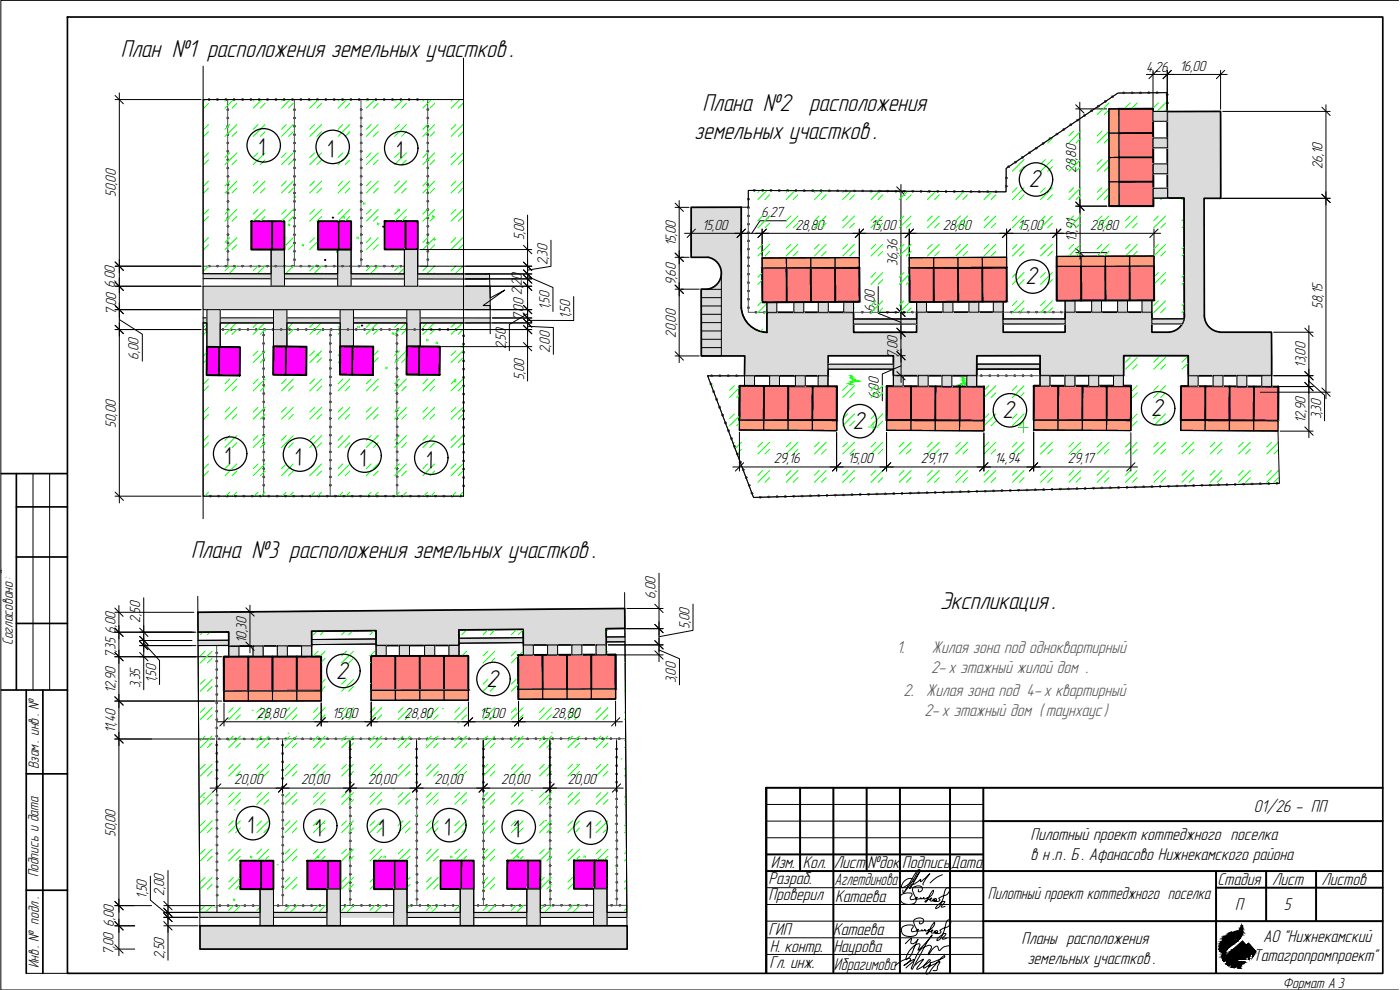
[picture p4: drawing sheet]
<svg xmlns="http://www.w3.org/2000/svg" width="420mm" height="297mm" viewBox="0 0 420 297" stroke-linecap="round" stroke-linejoin="round" font-family="sans-serif">
<defs><g id="words">
<g font-size="7.6">
<text x="36.2" y="17.1">План №1 расположения земельных участков .</text>
<text x="210.8" y="33.2">Плана №2</text>
<text x="242.8" y="33.2">расположения</text>
<text x="208.4" y="41.6">земельных участков .</text>
<text x="77.5" y="47.2" transform="rotate(-14 77.5 47.2)">1</text>
<text x="98.2" y="47.7" transform="rotate(-15 98.2 47.7)">1</text>
<text x="118.8" y="48.1" transform="rotate(-14 118.8 48.1)">1</text>
<text x="308.8" y="56.2" transform="rotate(-1 308.8 56.2)">2</text>
<text x="307.8" y="85.3" transform="rotate(-1 307.8 85.3)">2</text>
<text x="300.9" y="125.5" transform="rotate(-1 300.9 125.5)">2</text>
<text x="345.4" y="124.9" transform="rotate(-1 345.4 124.9)">2</text>
<text x="255.9" y="128.7" transform="rotate(-1 255.9 128.7)">2</text>
<text x="67.4" y="139.7" transform="rotate(-15 67.4 139.7)">1</text>
<text x="88.3" y="140" transform="rotate(-14 88.3 140)">1</text>
<text x="107.8" y="140.3" transform="rotate(-14 107.8 140.3)">1</text>
<text x="127.8" y="141" transform="rotate(-14 127.8 141)">1</text>
<text x="57.3" y="167.5">Плана №3 расположения земельных участков .</text>
<text x="282.2" y="182.8">Экспликация .</text>
<text x="100.9" y="203.7" transform="rotate(-1 100.9 203.7)">2</text>
<text x="146" y="206">2</text>
<text x="74.2" y="250.6" transform="rotate(-14 74.2 250.6)">1</text>
<text x="94.4" y="251.4" transform="rotate(-15 94.4 251.4)">1</text>
<text x="113.5" y="251.4" transform="rotate(-15 113.5 251.4)">1</text>
<text x="133.2" y="251.2" transform="rotate(-14 133.2 251.2)">1</text>
<text x="154" y="251.7" transform="rotate(-15 154 251.7)">1</text>
<text x="175.6" y="252" transform="rotate(-14 175.6 252)">1</text>
</g>
<g font-size="5.3" fill="#545454">
<text x="269.2" y="196.1">1.</text>
<text x="279.7" y="196.1">Жилая зона под одноквартирный</text>
<text x="279.4" y="201.9">2- х этажный жилой дом .</text>
<text x="271.2" y="208.8">2.</text>
<text x="278" y="208.8">Жилая зона под 4- х квартирный</text>
<text x="277.5" y="214.8">2- х этажный дом ( таунхаус)</text>
</g>
<g font-size="5.3">
<text x="376.3" y="243.6">01/26 - ПП</text>
<text x="309.3" y="252.2">Пилотный проект коттеджного поселка</text>
<text x="231.4" y="260.3">Изм.</text>
<text x="240.9" y="260.3">Кол.</text>
<text x="250.2" y="260.3">Лист</text>
<text x="260.4" y="260.3">№док.</text>
<text x="270.8" y="260.3">Подпись</text>
<text x="285.4" y="260.3">Дата</text>
<text x="309.3" y="258">в н .п. Б . Афанасово Нижнекамского района</text>
<text x="230.7" y="265.1">Разраб.</text>
<text x="250.5" y="265.6">Аглетдинова</text>
<text x="296.5" y="269.8">Пилотный проект коттеджного поселка</text>
<text x="365.4" y="265.6">Стадия</text>
<text x="381.8" y="265.6">Лист</text>
<text x="396.6" y="265.6">Листов</text>
<text x="230.7" y="270.1">Проверил</text>
<text x="250.7" y="270.7">Катаева</text>
<text x="370.7" y="273.1">П</text>
<text x="385.3" y="273.1">5</text>
<text x="230.7" y="280.6">ГИП</text>
<text x="250.1" y="280.5">Катаева</text>
<text x="231.1" y="285.6">Н. контр.</text>
<text x="250.1" y="285.6">Наурова</text>
<text x="306.6" y="283.4">Планы расположения</text>
<text x="379.1" y="282.6">АО &quot;Нижнекамский</text>
<text x="231" y="290.5">Гл. инж.</text>
<text x="250.3" y="291">Ибрагимова</text>
<text x="308.3" y="289.2">земельных участков .</text>
<text x="376.1" y="288.4">Татагропромпроект&quot;</text>
</g>
<g font-size="4.5">
<text x="344" y="21.5">4,26</text>
<text x="354" y="21.3">16,00</text>
<text x="323" y="51.8" transform="rotate(-90 323 51.8)">28,80</text>
<text x="396.9" y="50.7" transform="rotate(-90 396.9 50.7)">26,10</text>
<text x="34.7" y="59.1" transform="rotate(-90 34.7 59.1)">50,00</text>
<text x="228.5" y="65.2">6,27</text>
<text x="157.3" y="72" transform="rotate(-90 157.3 72)">5,00</text>
<text x="210.8" y="68.9">15,00</text>
<text x="238.7" y="68.9">28,80</text>
<text x="261.2" y="68.9">15,00</text>
<text x="282.9" y="68.9">28,80</text>
<text x="305.4" y="68.9">15,00</text>
<text x="327.2" y="68.9">28,80</text>
<text x="202.8" y="73.9" transform="rotate(-90 202.8 73.9)">15,00</text>
<text x="323" y="72.7" transform="rotate(-90 323 72.7)">13,91</text>
<text x="164.3" y="79.5" transform="rotate(-90 164.3 79.5)">2,30</text>
<text x="269.3" y="79.9" transform="rotate(-90 269.3 79.9)">36,36</text>
<text x="34.4" y="86.4" transform="rotate(-90 34.4 86.4)">6,00</text>
<text x="156.6" y="88.4" transform="rotate(-90 156.6 88.4)">2,20</text>
<text x="202.8" y="85.6" transform="rotate(-90 202.8 85.6)">9,60</text>
<text x="34.9" y="94.5" transform="rotate(-90 34.9 94.5)">7,00</text>
<text x="164.9" y="93.1" transform="rotate(-90 164.9 93.1)">1,50</text>
<text x="171.1" y="95.8" transform="rotate(-90 171.1 95.8)">1,50</text>
<text x="262.5" y="93.6" transform="rotate(-90 262.5 93.6)">6,00</text>
<text x="396.9" y="92.6" transform="rotate(-90 396.9 92.6)">58,15</text>
<text x="157.1" y="96" transform="rotate(-90 157.1 96)">7,00</text>
<text x="202.8" y="101.4" transform="rotate(-90 202.8 101.4)">20,00</text>
<text x="41.6" y="107.9" transform="rotate(-90 41.6 107.9)">6,00</text>
<text x="151.8" y="104.8" transform="rotate(-90 151.8 104.8)">2,50</text>
<text x="165" y="105.9" transform="rotate(-90 165 105.9)">2,00</text>
<text x="269.3" y="107.3" transform="rotate(-90 269.3 107.3)">7,00</text>
<text x="157.3" y="113.9" transform="rotate(-90 157.3 113.9)">5,00</text>
<text x="391.8" y="110.3" transform="rotate(-90 391.8 110.3)">13,00</text>
<text x="263.7" y="119.8" transform="rotate(-90 263.7 119.8)">6,00</text>
<text x="396.5" y="125.8" transform="rotate(-90 396.5 125.8)">3,30</text>
<text x="34.7" y="128.3" transform="rotate(-90 34.7 128.3)">50,00</text>
<text x="391.8" y="126.9" transform="rotate(-90 391.8 126.9)">12,90</text>
<text x="232.2" y="139">29,16</text>
<text x="254.4" y="139">15,00</text>
<text x="276.4" y="139">29,17</text>
<text x="298.4" y="139">14,94</text>
<text x="320.5" y="139">29,17</text>
<text x="196.7" y="179.6" transform="rotate(-90 196.7 179.6)">6,00</text>
<text x="34.6" y="190.2" transform="rotate(-90 34.6 190.2)">6,00</text>
<text x="42.1" y="186.8" transform="rotate(-90 42.1 186.8)">2,50</text>
<text x="206.9" y="188.7" transform="rotate(-90 206.9 188.7)">5,00</text>
<text x="3.9" y="193.6" transform="rotate(-90 3.9 193.6)">Согласовано :^</text>
<text x="34.6" y="197.5" transform="rotate(-90 34.6 197.5)">7,35</text>
<text x="74" y="192.9" transform="rotate(-90 74 192.9)">10,30</text>
<text x="34.6" y="207.9" transform="rotate(-90 34.6 207.9)">12,90</text>
<text x="42.1" y="206.5" transform="rotate(-90 42.1 206.5)">3,35</text>
<text x="46.8" y="205" transform="rotate(-90 46.8 205)">1,50</text>
<text x="202.9" y="205" transform="rotate(-90 202.9 205)">3,00</text>
<text x="77.2" y="215.5">28,80</text>
<text x="99.7" y="215.5">15,00</text>
<text x="121.4" y="215.5">28,80</text>
<text x="143.9" y="215.5">15,00</text>
<text x="165.6" y="215.5">28,80</text>
<text x="34.6" y="219.9" transform="rotate(-90 34.6 219.9)">11,40</text>
<text x="11.6" y="230.8" transform="rotate(-90 11.6 230.8)">Взам . инв . №</text>
<text x="70.3" y="235.4">20,00</text>
<text x="90.3" y="235.4">20,00</text>
<text x="110.4" y="235.4">20,00</text>
<text x="130.4" y="235.4">20,00</text>
<text x="150.5" y="235.4">20,00</text>
<text x="170.4" y="235.4">20,00</text>
<text x="34.6" y="251.2" transform="rotate(-90 34.6 251.2)">50,00</text>
<text x="11.5" y="263.3" transform="rotate(-90 11.5 263.3)">Подпись и дата</text>
<text x="44" y="269.6" transform="rotate(-90 44 269.6)">1,50</text>
<text x="49.3" y="268.8" transform="rotate(-90 49.3 268.8)">2,00</text>
<text x="34.2" y="278.1" transform="rotate(-90 34.2 278.1)">6,00</text>
<text x="34" y="286.5" transform="rotate(-90 34 286.5)">7,00</text>
<text x="49.3" y="287.7" transform="rotate(-90 49.3 287.7)">2,50</text>
<text x="11.7" y="290.6" transform="rotate(-90 11.7 290.6)">Инв . № подл .</text>
<text x="385" y="296.5">Формат А 3</text>
</g>
</g></defs>
<path d="M419.7 .1h-419.4v296.9h419.4" fill="none" stroke="#000" stroke-width=".3"/>
<path d="M20.2 5.1h394.8v286.9h-394.8z" fill="none" stroke="#000" stroke-width=".51"/>
<g fill="#000" stroke="#000" stroke-width=".3">
<path d="M369.4 279.8h.1zM371.1 279.5h.1zM372.7 277.5v.2zM366.1 284.6h.2zM366.1 285.2h.2zM366.4 285.5h.4zM366.4 282.7h.4zM366.5 285.5h.3zM367.8 284.2h.2zM368.3 287.3h1.1v.5zM368.4 283.8h.2zM369.4 285.9h1.3l-1.3 .3z"/>
<path d="M369.4 286.4h1.1l-1.1 .2zM369.4 286.9h.8zM369.4 287.1h2.1v.2zM369.4 287.6h2.1v.2zM369.3 283.2h.3zM369.6 289.8h1.2l-.2 .4zM369.9 285.4h1.6zM369.8 283.4h.2zM369.4 286.2h.7zM370.2 286.9h1.3zM370.2 283l-.1 .1zM370.3 282.9h.2z"/>
<path d="M370.2 286.6l1.3-.2zM370.5 288.8h3.1zM369.9 285.4l1.6-.5v.5zM369.8 285.7l1.7-.3v.3zM370.1 286.2l1.4-.3v.3zM370.2 286.6l1.3-.2v.2zM370.6 287l.9-.1zM369.4 287.6l2.1-.2v.2zM370.7 285.9l.8-.2v.2zM370.5 286.4h1zM370.2 286.9l1.3-.1zM369.4 287.9l2.1-.1z"/>
<path d="M371.5 289h1zM371.5 284.9h3.7l.2 .3zM371.5 284.9l.4 .1zM371.6 285.4h.4zM371.6 285.4h.4v.3zM371.6 285.9h.4zM371.6 285.9h.4v.4zM371.6 286.4l.4 .1zM371.6 286.5h.4v.3zM371.6 286.9l.4 .1zM371.6 287h.4v.3zM371.6 287.4l.4 .1z"/>
<path d="M371.6 287.5h.4v.3zM372.2 285.4l.3 .1zM372.2 285.5h.3v.3zM372.2 285.9l.3 .1zM372.2 286h.3v.3zM372.2 286.5h.3zM372.2 286.5h.3v.3zM372.2 287h.3zM372.2 287h.3v.3zM372.2 287.5h.3zM372.2 287.5h.3v.3zM372.6 285.5h.3z"/>
<path d="M372.6 286h.3zM372.6 286h.3v.3zM372.6 286.5h.3zM372.6 286.5h.3v.3zM372.6 287h1.8zM372.6 287h1.8l-.4 .3zM372.6 287.5h1.2zM372.6 287.5h1.2l-.1 .3zM372.7 285.9h.2zM369.9 284.9l3-2.6 2.3 2.6zM373 285.5l2 .2h-2zM373 286l1.1 .1z"/>
<path d="M373 286.4h2.4zM373 286.5l2.2 .2h-2.2zM374.6 287.1h.3zM374.6 287.1h.3v.3zM374.6 286.8h.4zM374 283.6l.7-.6 .5 .6zM374.7 287.5l.2 .1zM374.7 287.6l.2 .3z"/>
<path d="M369.1 280h.3zM368.9 280.1h.4z"/>
<path d="M369.2 279.9h.2zM369.1 280h.3z"/>
<path d="M369.3 279.9h.2zM369.2 279.9h.2z"/>
<path d="M370 280h.8zM369.9 280h.9z"/>
<path d="M370.2 279.9h.7zM370 280h.8z"/>
<path d="M370.3 279.8h.6zM370.3 279.8l.6 .1z"/>
<path d="M370.5 279.6h.6zM370.3 279.8h.6z"/>
<path d="M370.7 279.6h.4zM370.5 279.6h.6z"/>
<path d="M370.8 279.6h.3zM370.7 279.6h.4z"/>
<path d="M371 279.5h.2zM370.8 279.6h.3z"/>
<path d="M371.1 279.5h.1zM371 279.5h.2z"/>
<path d="M371.4 279.7l.7 .3 .1-.3zM371.4 279.7l.7 .3h-.9z"/>
<path d="M371.5 279.6h.7zM371.5 279.6l.7 .1z"/>
<path d="M371.9 279.1l.3 .5 .2-.5zM371.9 279.1l.3 .5h-.7z"/>
<path d="M372.7 277.7l.1 .2zM372.7 277.7l.1 .2z"/>
<path d="M372.6 277.9l.2 .1zM372.6 277.9l.2 .1h-.2z"/>
<path d="M372.6 278l.2 .1zM372.6 278l.2 .1z"/>
<path d="M372.5 278.1l.4 .3-.1-.3zM372.5 278.1l.4 .3h-.5z"/>
<path d="M372.4 279.8l.5 .1zM372.4 279.8l.5 .1z"/>
<path d="M372.3 279.9h.6zM372.3 279.9l.5 .1z"/>
<path d="M372.4 278.4l.5 .1zM372.4 278.4l.5 .1z"/>
<path d="M372.4 278.5l.5 .2v-.2zM372.4 278.5l.5 .2h-.7z"/>
<path d="M372.2 278.7l.7 .3v-.3zM372.2 278.7l.7 .3h-.9z"/>
<path d="M372 279l.9 .1zM372 279l.9 .1h-1z"/>
<path d="M372.4 279.1l.5 .3v-.3zM372.4 279.1l.5 .3h-.5z"/>
<path d="M372.4 279.4h.5zM372.4 279.4h.5z"/>
<path d="M372.4 279.4l.5 .2v-.2zM372.4 279.4l.5 .2h-.5z"/>
<path d="M372.4 279.6l.5 .2v-.2zM372.4 279.6l.5 .2h-.5z"/>
<path d="M366 284.6h.4zM366 284.6h.4z"/>
<path d="M366.1 285.5h.7zM366.1 285.5h.7zM366.1 285.5h.7zM366.1 285.5h.7zM366.1 285.5h.7zM366.1 285.5h.7zM366.1 285.5h.7z"/>
<path d="M366.1 285.2h.2zM366.1 285.2h.2z"/>
<path d="M366.1 285.5h.8zM366.1 285.5h.8zM366.1 285.5h.8zM366.1 285.5h.8zM366.1 285.5h.8zM366.1 285.5h.8zM366.1 285.5h.8z"/>
<path d="M366.1 285.5h.8zM366.1 285.5h.8zM366.1 285.5h.8zM366.1 285.5h.8zM366.1 285.5h.8zM366.1 285.5h.8zM366.1 285.5h.8z"/>
<path d="M366.1 284.6h.1zM366.1 284.6h.1zM366.1 284.6h.1z"/>
<path d="M366.1 284.6h.2zM366.1 284.6h.2zM366 284.6h.3z"/>
<path d="M366.1 283.6h.2zM366.1 283.6h.2zM366.1 283.6h.2z"/>
<path d="M366.1 285.2l.2 .1zM366.1 285.2l.2 .1z"/>
<path d="M366.1 283.6h.3zM366.1 283.6h.3z"/>
<path d="M366 284.6h.3zM366 284.6h.3z"/>
<path d="M366 284.6h.4zM366 284.6h.4z"/>
<path d="M366.1 285.3h.3zM366.1 285.3h.3z"/>
<path d="M366.1 283.6l.3 .1zM366.1 283.6l.3 .1z"/>
<path d="M366 284.6h.4zM366 284.6h.4z"/>
<path d="M366.1 283.7h.3zM366.1 283.7h.3z"/>
<path d="M366.1 283.7h.3zM366.1 283.7h.3zM366.1 283.7h.3zM366.1 283.7h.3z"/>
<path d="M366 284.6h.4zM366 284.6h.4z"/>
<path d="M366.1 283.7h.3zM366.1 283.7h.3z"/>
<path d="M366.1 283.7h.4zM366.1 283.7h.4z"/>
<path d="M366 284.6h.4zM366 284.6h.4z"/>
<path d="M366 284.6l.4 .1zM366 284.6l.4 .1z"/>
<path d="M366.1 285.3h.3zM366.1 285.3h.3zM366.1 285.3h.3zM366.1 285.3h.3z"/>
<path d="M366.1 285.3h.3zM366.1 285.3h.3z"/>
<path d="M366.1 285.3h.4zM366 285.3h.5z"/>
<path d="M366 283.7h.5zM366 283.7h.5zM366 283.7h.5zM366 283.7h.5z"/>
<path d="M365.9 284.7h.6zM365.9 284.7h.6z"/>
<path d="M365.9 284.7h.6zM365.9 284.7h.6z"/>
<path d="M365.9 284.7l.7 .1zM365.9 284.7l.7 .1zM365.9 284.8h.7zM365.9 284.8h.7z"/>
<path d="M366 285.3h.5zM366 285.3h.5z"/>
<path d="M366 285.3l.6 .1zM366 285.3l.6 .1z"/>
<path d="M366 283.7h.6zM366 283.7h.6z"/>
<path d="M366 283.7l.6 .1zM366 283.7l.6 .1z"/>
<path d="M366 283.8h.6zM366 283.8h.6zM366 283.8h.6zM366 283.8h.6z"/>
<path d="M366 283.8l.6 .1zM366 283.8l.6 .1z"/>
<path d="M365.9 284.8h.7zM365.9 284.8h.7z"/>
<path d="M365.9 284.8h.7zM365.9 284.8h.7z"/>
<path d="M366 285.4h.6zM366 285.4h.6zM366 285.4h.6zM366 285.4h.6z"/>
<path d="M366.5 282.6h.1zM366.5 282.6h.1z"/>
<path d="M366.5 282.6l.1 .1zM366.5 282.6l.1 .1z"/>
<path d="M366 283.9h.7zM366 283.9h.7z"/>
<path d="M366 284.8h.6zM366 284.8h.6z"/>
<path d="M366 284.8h.6zM366 284.8h.6z"/>
<path d="M366 284.8l.7 .1zM366 284.8l.7 .1z"/>
<path d="M366 285.4h.6zM366 285.4h.6z"/>
<path d="M366 285.4h.7zM366 285.4h.7zM366 285.4h.7zM366 285.4h.7zM366 285.4h.7zM366 285.4h.7z"/>
<path d="M366.4 282.7h.3zM366.4 282.7h.3zM366.4 282.7h.3zM366.4 282.7h.3z"/>
<path d="M366.4 282.7h.3zM366.4 282.7h.3z"/>
<path d="M366 283.9l.7 .1zM366 283.9l.7 .1z"/>
<path d="M366 285.4h.7zM366 285.4h.7z"/>
<path d="M366.4 282.7h.4zM366.4 282.7h.4zM366.4 282.7h.4z"/>
<path d="M366.1 284h.7zM366.1 284h.7z"/>
<path d="M366.1 284.9h.6zM366.1 284.9h.6z"/>
<path d="M366.1 284.9h.7zM366.1 284.9h.7z"/>
<path d="M366.1 284l.8 .1zM366.1 284l.8 .1z"/>
<path d="M366.1 284.9l.8 .1zM366.1 284.9l.8 .1zM366.4 285h.5zM366.4 285h.5z"/>
<path d="M366 285.4h.8zM366 285.4h.8z"/>
<path d="M366 285.4h.8zM366 285.4h.8z"/>
<path d="M366.1 285.4l.7 .1zM366.1 285.4l.7 .1zM366.1 285.5h.7zM366.1 285.5h.7zM366.1 285.5h.7zM366.1 285.5h.7zM366.1 285.5h.7z"/>
<path d="M366.4 282.7h.4zM366.4 282.7h.4z"/>
<path d="M366.4 282.7l.4 .1zM366.4 282.7l.4 .1z"/>
<path d="M366.4 282.8h.5zM366.3 282.8h.6z"/>
<path d="M366.4 285.5h.4zM366.4 285.5h.4zM366.5 285.5h.3z"/>
<path d="M366.6 285.5h.2zM366.6 285.5h.2z"/>
<path d="M366.3 282.8h.6zM366.3 282.8h.6zM366.3 282.8h.6zM366.3 282.8h.6z"/>
<path d="M366.2 284.1l.7 .1zM366.2 284.1l.7 .1z"/>
<path d="M366.4 285l.5 .1zM366.4 285l.5 .1z"/>
<path d="M366.1 285.5h.8zM366.1 285.5h.8z"/>
<path d="M366.3 285.5h.6zM366.3 285.5h.5zM366.4 285.5h.4z"/>
<path d="M366.3 282.8l.6 .1zM366.3 282.8l.6 .1z"/>
<path d="M366.3 284.2l.7 .2-.1-.2zM366.3 284.2l.7 .2z"/>
<path d="M366.6 285.1h.3zM366.6 285.1h.3z"/>
<path d="M366.7 285.1h.2zM366.7 285.1h.2z"/>
<path d="M366.3 282.9h.6zM366.3 282.9h.6zM366.3 282.9h.6zM366.3 282.9h.6z"/>
<path d="M366.3 282.9h.7zM366.3 282.9h.7z"/>
<path d="M366.8 285.1l.2 .1zM366.8 285.1l.2 .1z"/>
<path d="M366.3 282.9l.7 .1zM366.3 282.9l.7 .1z"/>
<path d="M366.3 283h.7zM366.3 283h.7zM366.3 283h.7zM366.3 283h.7z"/>
<path d="M366.3 283l.8 .1zM366.3 283l.8 .1z"/>
<path d="M366.6 284.4l.4 .1zM366.6 284.4l.4 .1z"/>
<path d="M366.7 284.5l.4 .1zM366.7 284.5l.4 .1z"/>
<path d="M366.3 283.1l.8 .1zM366.3 283.1l.8 .1z"/>
<path d="M366.8 284.6h.3zM366.8 284.6h.3z"/>
<path d="M366.4 283.2h.7zM366.4 283.2h.7z"/>
<path d="M366.4 283.2l.8 .2-.1-.2zM366.4 283.2l.8 .2h-.7z"/>
<path d="M366.9 284.6h.2zM366.9 284.6h.2z"/>
<path d="M366.9 284.6l.3 .1zM366.9 284.6l.3 .1z"/>
<path d="M366.5 283.4l.8 .2zM366.5 283.4l.8 .2z"/>
<path d="M366.7 283.6l.6 .1zM366.7 283.6l.6 .1z"/>
<path d="M366.8 283.7l.6 .3-.1-.3zM366.8 283.7l.6 .3h-.4z"/>
<path d="M367.1 288.2l.2 .3zM367.1 288.2h.9l-.7 .3z"/>
<path d="M367 284h.4zM367 284h.4z"/>
<path d="M367.1 284l.3 .1zM367.1 284l.3 .1z"/>
<path d="M367.2 284.1l.3 .1zM367.2 284.1l.3 .1z"/>
<path d="M367.2 284.2l.3 .1zM367.2 284.2l.3 .1z"/>
<path d="M367.3 284.3l.2 .1zM367.3 284.3l.2 .1z"/>
<path d="M367.4 284.4l.1 .2zM367.4 284.4l.1 .2z"/>
<path d="M367.5 281.2h.1zM367.5 281.2h.1z"/>
<path d="M367.4 281.2l.2 .1zM367.4 281.2l.2 .1z"/>
<path d="M367.4 281.3l.2 .1zM367.4 281.3l.2 .1h-.4z"/>
<path d="M367.2 281.4l.4 .1zM367.2 281.4l.4 .1h-.4z"/>
<path d="M367.2 281.5l.4 .1zM367.2 281.5l.4 .1z"/>
<path d="M367.1 281.6l.5 .1zM367.1 281.6l.5 .1z"/>
<path d="M367.1 281.7l.5 .1zM367.1 281.7l.5 .1zM367 281.8h.6zM367 281.8h.6z"/>
<path d="M367 281.8l.7 .2-.1-.2zM367 281.8l.7 .2h-.7z"/>
<path d="M366.9 286.2l.8 .3-.1-.3zM366.9 286.2l.8 .3h-.9z"/>
<path d="M367 285.9l.7 .3v-.3zM367 285.9l.7 .3h-.8z"/>
<path d="M366.9 286.2h.8zM366.9 286.2h.7z"/>
<path d="M367 282l.7 .1zM367 282l.7 .1z"/>
<path d="M367 282.1l.7 .2v-.2zM367 282.1l.7 .2h-.7z"/>
<path d="M367.1 285.8l.6 .1v-.1zM367.1 285.8l.6 .1h-.7z"/>
<path d="M366.8 286.5l.9 .1zM366.8 286.5l.9 .1z"/>
<path d="M366.8 286.6l1 .2-.1-.2zM366.8 286.6l1 .2h-1z"/>
<path d="M367 282.3l.8 .1zM367 282.3l.8 .1z"/>
<path d="M367.1 285.7h.6zM367.1 285.7l.6 .1z"/>
<path d="M367 282.4l.8 .1zM367 282.4l.8 .1zM367.1 282.5h.7zM367.1 282.5h.7z"/>
<path d="M366.8 286.8l1.1 .2-.1-.2zM366.8 286.8l1.1 .2h-1.1z"/>
<path d="M367.1 282.5l.8 .3-.1-.3zM367.1 282.5l.8 .3h-.7z"/>
<path d="M367.2 285.4l.5 .3 .1-.3zM367.2 285.4l.5 .3h-.6z"/>
<path d="M366.8 287l1.3 .4-.2-.4zM366.8 287l1.3 .4h-1.3zM366.8 287.4h1.3zM366.8 287.4h1.3z"/>
<path d="M367.2 282.8l.8 .1zM367.2 282.8l.8 .1z"/>
<path d="M367.2 282.9l.8 .3v-.3zM367.2 282.9l.8 .3h-.6z"/>
<path d="M367.8 284.2h.2zM367.8 284.2h.2z"/>
<path d="M367.5 285.1l.3 .3 .2-.3zM367.5 285.1l.3 .3h-.6z"/>
<path d="M367.4 283.2l.6 .1zM367.4 283.2l.6 .1z"/>
<path d="M367.4 283.3l.7 .1-.1-.1zM367.4 283.3l.7 .1z"/>
<path d="M367.7 284h.3zM367.7 284h.3z"/>
<path d="M367.7 284l.3 .2v-.2zM367.7 284l.3 .2z"/>
<path d="M367.5 285.1h.5zM367.5 285.1h.5z"/>
<path d="M367.5 283.4l.6 .2v-.2zM367.5 283.4l.6 .2z"/>
<path d="M367.6 283.6l.5 .1zM367.6 283.6l.5 .1z"/>
<path d="M367.6 283.7l.5 .1zM367.6 283.7l.5 .1z"/>
<path d="M367.7 283.8l.3 .2 .1-.2zM367.7 283.8l.3 .2z"/>
<path d="M367.1 288.1h1zM367.1 288.1l.9 .1z"/>
<path d="M366.8 287.4l1.7 .4-.4-.4zM366.8 287.4l1.7 .4h-1.6z"/>
<path d="M367.7 284.8l.3 .3 .3-.3zM367.7 284.8l.3 .3h-.5z"/>
<path d="M368.3 287.3l.6 .5h.5zM368.9 287.8h.5v.5z"/>
<path d="M368 284.6l.3 .2 .2-.2zM367.7 284.8l.3-.2 .3 .2z"/>
<path d="M366.9 287.8l1.7 .1zM366.9 287.8l1.7 .1z"/>
<path d="M366.9 287.9l2 .2-.3-.2zM366.9 287.9l2 .2h-1.8z"/>
<path d="M368.4 283.7h.2zM368.4 283.7l.2 .1zM368.4 283.8h.2zM368.4 283.8h.2z"/>
<path d="M368.4 283.6h.3zM368.4 283.6l.2 .1z"/>
<path d="M368.4 283.5h.4zM368.4 283.5l.3 .1z"/>
<path d="M368.4 284.3l.1 .3 .3-.3zM368 284.6l.4-.3 .1 .3z"/>
<path d="M368.1 288.1l1 .3-.2-.3zM368.1 288.1l1 .3h-.8z"/>
<path d="M368.4 283.3h.5zM368.4 283.3h.5z"/>
<path d="M368.4 283.3l.4 .2 .1-.2zM368.4 283.3l.4 .2h-.4z"/>
<path d="M368.6 284.1h.3zM368.4 284.3h.4z"/>
<path d="M368 281.3h1zM368 281.3h1z"/>
<path d="M368 281.3l1 .2v-.2zM368 281.3l1 .2h-1z"/>
<path d="M368.1 281l.9 .2v-.2zM368.1 281l.9 .2h-1z"/>
<path d="M368 281.2h1zM368 281.2l1 .1z"/>
<path d="M368 281.5l1 .2v-.2zM368 281.5l1 .2h-1z"/>
<path d="M368 281.7l1 .1zM368 281.7l1 .1z"/>
<path d="M368 281.8l1.1 .2zM368 281.8l1.1 .2z"/>
<path d="M368.3 283.1l.6 .2 .1-.2zM368.3 283.1l.6 .2h-.5z"/>
<path d="M368.2 280.8l.8 .2 .1-.2zM368.2 280.8l.8 .2h-.9z"/>
<path d="M368 282l1.1 .2v-.2zM368 282l1.1 .2h-1z"/>
<path d="M368.1 282.2l1 .3v-.3zM368.1 282.2l1 .3h-.9z"/>
<path d="M368.3 282.9l.8 .1zM368.3 282.9l.8 .1z"/>
<path d="M368.3 283h.8zM368.3 283l.7 .1z"/>
<path d="M368.4 280.5h.7zM368.4 280.5h.7z"/>
<path d="M368.4 280.5l.7 .3v-.3zM368.4 280.5l.7 .3h-.9zM368.2 280.8h.9zM368.2 280.8h.9z"/>
<path d="M368.2 282.5l.9 .1zM368.2 282.5l.9 .1z"/>
<path d="M368.2 282.6l.9 .1zM368.2 282.6l.9 .1z"/>
<path d="M368.2 282.7l.9 .2v-.2zM368.2 282.7l.9 .2h-.8z"/>
<path d="M368.3 282.9h.8zM368.3 282.9h.8z"/>
<path d="M368.3 288.4h.8zM368.3 288.4h.8z"/>
<path d="M368.3 288.4l1.4 .3-.6-.3zM368.3 288.4l1.4 .3h-1.5z"/>
<path d="M368.6 280.3l.5 .2 .1-.2zM368.6 280.3l.5 .2h-.7z"/>
<path d="M368.7 280.2h.5zM368.7 280.2l.5 .1z"/>
<path d="M368.9 280.1h.4zM368.7 280.2h.5z"/>
<path d="M367.9 289.2l.9 .6 .5-.6zM367.9 289.2l.9 .6z"/>
<path d="M368 289.2h1.4zM368 289.2h1.3z"/>
<path d="M369.4 287.1v.2h2.1zM369.4 287.3h2.1z"/>
<path d="M369.4 287.6v.2h2.1zM369.4 287.8h2.1z"/>
<path d="M369.4 287.4h2.1zM369.4 287.4h2.1z"/>
<path d="M369.3 285.5l.1 1.2zM368 286.7l1.3-1.2 .1 1.2z"/>
<path d="M368 286.7l1.4 .6v-.6zM368 286.7l1.4 .6h-1.1z"/>
<path d="M369.1 283.8l-.2 .3 .5-.3zM368.6 284.1l.5-.3-.2 .3z"/>
<path d="M369.6 289.8l-.1 .4h1.1zM369.5 290.2h1.1l-.1 .2z"/>
<path d="M369.3 283.2h.3zM369.3 283.2h.3z"/>
<path d="M368.2 288.7l2 .3-.5-.3zM368.2 288.7l2 .3h-2.2z"/>
<path d="M369.4 283l.2 .2 .2-.2zM369.4 283l.2 .2h-.3z"/>
<path d="M369.8 283.4h.2zM369.8 283.4h.2zM369.8 283.4h.2z"/>
<path d="M369.4 282.9h.5zM369.4 282.9l.4 .1z"/>
<path d="M369.4 285.5h1.5zM369.4 285.5h1.5l-1.5 .4z"/>
<path d="M369.4 282.8h.6zM369.4 282.8l.5 .1z"/>
<path d="M369.8 283.4h.2zM369.8 283.4h.2zM369.7 283.4h.3zM369.7 283.4h.3z"/>
<path d="M369.7 283.4l-.3 .4 .6-.4zM369.1 283.8l.6-.4-.3 .4z"/>
<path d="M369.4 282.6l.6 .2 .1-.2zM369.4 282.6l.6 .2h-.6z"/>
<path d="M369.4 282.4l.7 .2 .1-.2zM369.4 282.4l.7 .2h-.7z"/>
<path d="M369.4 287h1.2zM369.4 287h1.2z"/>
<path d="M368 289l2.7 .2zM368 289l2.7 .2h-2.7z"/>
<path d="M369.4 282.3l.8 .1v-.1zM369.4 282.3l.8 .1h-.8z"/>
<path d="M369.4 282.1l.8 .2 .1-.2zM369.4 282.1l.8 .2h-.8z"/>
<path d="M369.4 281.7l.9 .4v-.4zM369.4 281.7l.9 .4h-.9zM369.4 282.1h.9zM369.4 282.1h.9z"/>
<path d="M369.4 281.2l.9 .5 .1-.5zM369.4 281.2l.9 .5h-.9z"/>
<path d="M369.4 281l1 .2v-.2zM369.4 281l1 .2h-1z"/>
<path d="M369.5 280.8l.9 .2 .1-.2zM369.5 280.8l.9 .2h-1z"/>
<path d="M369.5 280.6l1 .2v-.2zM369.5 280.6l1 .2h-1z"/>
<path d="M369.4 286.6l1.1-.2zM369.4 286.6h.8z"/>
<path d="M369.6 280.4l.9 .2v-.2zM369.6 280.4l.9 .2h-1z"/>
<path d="M369.7 280.3l.8 .1 .1-.1zM369.7 280.3l.8 .1h-.9zM369.6 280.4h.9zM369.6 280.4h.9z"/>
<path d="M369.7 280.2h.9zM369.7 280.2l.9 .1z"/>
<path d="M369.7 285.2l-.3 .3 1.2-.3zM369.3 285.5l.4-.3z"/>
<path d="M369.8 280.1h.9zM369.8 280.1l.8 .1z"/>
<path d="M370.4 282.8h.3zM370.3 282.9h.2z"/>
<path d="M369.4 289.2h1.4zM369.4 289.2h1.4z"/>
<path d="M369.9 280.1h.8zM369.9 280.1h.8z"/>
<path d="M369.9 280h.9zM369.9 280l.8 .1z"/>
<path d="M369.4 289.2l1.9 .1zM369.4 289.2l1.9 .1z"/>
<path d="M370.5 282.7h.3zM370.4 282.8h.3z"/>
<path d="M369.6 289.7l1.2 .1zM369.6 289.7l1.2 .1z"/>
<path d="M370.5 282.6h.4zM370.5 282.6l.3 .1z"/>
<path d="M370.7 282.6h.3zM370.5 282.6h.4z"/>
<path d="M369.4 285.9h1.6zM369.4 285.9h1.3z"/>
<path d="M370.8 281.5h.3zM370.8 281.5l.2 .1z"/>
<path d="M370.9 282.3l.1 .3 .3-.3zM370.9 282.3l.1 .3h-.3z"/>
<path d="M370.9 281.4h.4zM370.9 281.4l.2 .1z"/>
<path d="M369.7 289.3h1.7zM369.7 289.3h1.7z"/>
<path d="M371.1 282.3h.3zM370.9 282.3h.4z"/>
<path d="M370.9 281.2h.5zM370.9 281.2h.5z"/>
<path d="M370.9 281.2h.5zM370.9 281.2l.4 .2z"/>
<path d="M369.4 286.3h2zM369.4 286.3l1.1 .1z"/>
<path d="M369.7 289.3l3 .1zM369.7 289.3l3 .1z"/>
<path d="M369.8 285.7h1.7zM369.4 285.9h1.6z"/>
<path d="M370.1 286.2l1.4 .1zM369.4 286.3h2.1z"/>
<path d="M369.4 286.3h2.1zM369.4 286.3h2z"/>
<path d="M370.2 286.6l1.3 .1zM369.4 286.7h2.1z"/>
<path d="M369.4 286.7l2.1 .1zM369.4 286.7l2.1 .1z"/>
<path d="M369.4 286.8h2.1zM369.4 286.8l.8 .1z"/>
<path d="M370.6 287l.9 .1zM369.4 287.1h2.1z"/>
<path d="M370.1 286.2l1.4-.3zM369.4 286.2l1.3-.3z"/>
<path d="M369.4 287.4l2.1-.1zM369.4 287.4v.2l2.1-.2z"/>
<path d="M369.4 287.9l2.1 .4v-.4zM369.4 287.9l2.1 .4h-2.1z"/>
<path d="M369.4 288.3l2.1 .2v-.2zM369.4 288.3l2.1 .2h-1.7z"/>
<path d="M371.5 289h.9zM371.7 289h.7z"/>
<path d="M371.5 284.9l3.9 .3zM373.3 285.2h2.1l-.2 .2z"/>
<path d="M369.9 284.9l.7 .3 .9-.3zM369.9 284.9l.7 .3h-.9z"/>
<path d="M371.2 282.1l.2 .2 .2-.2zM371.1 282.3l.1-.2 .2 .2z"/>
<path d="M371.6 285.4v.3h.4zM371.6 285.7l.4 .1z"/>
<path d="M371.6 286.5v.3h.4zM371.6 286.8h.4z"/>
<path d="M370.9 281l.5 .2 .2-.2zM370.9 281l.5 .2h-.5z"/>
<path d="M370.9 280.8h.8zM370.9 280.8l.7 .2z"/>
<path d="M370.9 280.6h1zM370.9 280.6h1z"/>
<path d="M370.9 280.6l.8 .2 .2-.2zM370.9 280.6l.8 .2h-.8z"/>
<path d="M371.5 281.8h.4zM371.5 281.8h.4z"/>
<path d="M371.5 281.8l.1 .3 .3-.3zM371.5 281.8l.1 .3h-.4z"/>
<path d="M371 280.4l.9 .2v-.2zM371 280.4l.9 .2h-1z"/>
<path d="M371.5 285l3.7 .4zM371.5 285l3.7 .4z"/>
<path d="M371.1 280.2l.8 .2 .1-.2zM371.1 280.2l.8 .2h-.9z"/>
<path d="M371.6 286.3h.4zM371.6 285.9l.4 .4h-.4z"/>
<path d="M371.6 287.3h.4zM371.6 287l.4 .3h-.4z"/>
<path d="M371.6 287.8h.4zM371.6 287.5l.4 .3h-.4z"/>
<path d="M371.6 281.5l.3 .3 .2-.3zM371.6 281.5l.3 .3h-.4z"/>
<path d="M371.2 280l.8 .2 .1-.2zM371.2 280l.8 .2h-.9zM371.1 280.2h.9zM371.1 280.2h.9z"/>
<path d="M372.2 286.5v.3h.3zM372.2 286.8h.3z"/>
<path d="M372.2 287v.3h.3zM372.2 287.3h.3z"/>
<path d="M369.6 289.5l2.8 .2-.2-.2zM369.6 289.5l2.8 .2h-2.8z"/>
<path d="M371.8 281.3l.3 .2 .1-.2zM371.8 281.3l.3 .2h-.5z"/>
<path d="M371.9 281l.3 .3 .2-.3zM371.9 281l.3 .3h-.4z"/>
<path d="M370.8 289.7l1.7 .1zM370.8 289.7l1.7 .1z"/>
<path d="M371.2 289.8l1.2 .7v-.7zM371.2 289.8l1.2 .7h-1.1z"/>
<path d="M372.2 285.8h.3zM372.2 285.5l.3 .3h-.3z"/>
<path d="M372.2 286.3h.3zM372.2 286l.3 .3h-.3z"/>
<path d="M372.2 287.8h.3zM372.2 287.5l.3 .3h-.3z"/>
<path d="M371 289.8h1.5zM371 289.8h1.4z"/>
<path d="M372.1 280.7l.3 .3 .2-.3zM372.1 280.7l.3 .3h-.5zM371.9 281h.5zM371.9 281h.5z"/>
<path d="M372.6 286v.3h.3zM372.6 286.3l.3 .1z"/>
<path d="M372.6 287v.3h1.4zM372.6 287.3h1.4z"/>
<path d="M372.6 287.5v.3h1.1zM372.6 287.8l1.1 .1z"/>
<path d="M372.2 280.5l.4 .2 .1-.2zM372.2 280.5l.4 .2h-.5z"/>
<path d="M369.6 289.4l2.6 .1 .5-.1zM369.6 289.4l2.6 .1h-2.6z"/>
<path d="M372.2 280.4h.5zM372.2 280.4l.5 .1z"/>
<path d="M372.3 280l.4 .4 .1-.4zM372.3 280l.4 .4h-.5z"/>
<path d="M372.6 285.5l.3 .4v-.4zM372.6 285.5l.3 .4h-.3z"/>
<path d="M372.6 285.9h.3zM372.6 285.9h.3z"/>
<path d="M372.6 286.8h.3zM372.6 286.5l.3 .3h-.3z"/>
<path d="M371.2 289h1.7zM371.2 289h1.8z"/>
<path d="M371.2 289h1.7zM371.2 289h1.3z"/>
<path d="M373 285.9h2.9zM373 285.9h2.9z"/>
<path d="M373 286.4l2.3 .1zM374.9 286.5h.4z"/>
<path d="M370.8 288.9h2.5zM370.8 288.9l2.2 .1z"/>
<path d="M370.8 288.9h2.6zM370.8 288.9h2.5z"/>
<path d="M369.8 288.5h3.8zM369.8 288.5h3.8z"/>
<path d="M371.6 288.5l2 .2v-.2zM371.6 288.5l2 .2h-2.2z"/>
<path d="M370.2 288.7h3.4zM370.2 288.7h3.4z"/>
<path d="M370.3 288.7l3.3 .1zM370.3 288.7l3.3 .1zM370.5 288.8h3.1z"/>
<path d="M370.6 288.8h3zM370.6 288.8l2.8 .1z"/>
<path d="M373 286.1l2.6 .1zM373 286.1l2.6 .1z"/>
<path d="M373 286.8h1.6zM373 286.8h1.6zM373 286.8h1.6z"/>
<path d="M374.6 286.8l.4 .1zM374.6 286.9l.4 .1z"/>
<path d="M374.6 287.9h.3zM374.7 287.6l.2 .3h-.3z"/>
<path d="M374.7 287.4h.2zM374.6 287.1l.3 .3h-.2z"/>
<path d="M373 285.7l2.9 .2zM373 285.7l2.9 .2z"/>
<path d="M373 286.7l2 .1 .2-.1zM373 286.7l2 .1h-2z"/>
<path d="M374 283.6l2.6 1.6-1.4-1.6zM374 283.6l2.6 1.6h-1.2z"/>
<path d="M373 286.2h2.6zM373 286.2l2.4 .2z"/>
<path d="M376 287l-.1 .2zM376 287l-.1 .2z"/>
<path d="M373 285.9l2.9 .1v-.1zM373 285.9l2.9 .1z"/>
<path d="M374.6 286h1.3zM374.6 286h1.3zM374.6 286h1.3z"/>
<path d="M376 286.7v.3l.2-.3zM376 286.7v.3z"/>
<path d="M376 286.3l.2 .4 .2-.4zM376 286.3l.2 .4h-.2z"/>
<path d="M375.9 286l.5 .3 .2-.3zM375.9 286l.5 .3h-.4z"/>
<path d="M375.4 285.2l1.4 .2-.2-.2zM375.4 285.2l1.4 .2h-1.6z"/>
<path d="M375.9 285.9h.7zM375.9 285.9l.7 .1z"/>
<path d="M375.8 285.6l.8 .3 .1-.3zM375.8 285.6l.8 .3h-.7z"/>
<path d="M375.2 285.4h1.6zM375.2 285.4h1.6z"/>
<path d="M374.7 285.4l2 .2 .1-.2zM374.7 285.4l2 .2z"/>
</g>
<g fill="none" stroke="#000" stroke-width=".3">
<path d="M230 251.4h65M230 246.4h65M230 241.4h65M230 276.4h65M230 271.4h65M230 266.3h65M275.6 266.9v.5a.85 .85 0 0 0 1.1-.3 .85 .85 0 0 0-.3-1.2 1.89 1.89 0 0 0-2.5 1l.8 2.3a1.38 1.38 0 0 1 0 1.6 1.38 1.38 0 0 1-1.4 .5 2.32 2.32 0 0 1-3.1-2.1v-.2a2.92 2.92 0 0 1 3.5-.8v.4l-.5 .6v.6a2.2 2.2 0 0 0 2.1-.5l-.1-.1-.2 .2 .2 .4 1.1-.2-.1-.2a.6 .6 0 0 0 .6 .3 .6 .6 0 0 0 .5-.3l-.1-.1-.1 .2 .3 .2 .9-.3a2.2 2.2 0 0 0 1.8-2.3l-.8 1-1.2 2.3-.5 .2 .8-.7a1 1 0 0 0 1.2-.4l-.2-.1-.3 .5a.54 .54 0 0 0 .6 .5 .54 .54 0 0 0 .4-.7l-.1 .5 .3 .2 .6-.3 .1-.5h-.5l-.2 .5 .4 .3 .4-.5-.3 .5a.65 .65 0 0 0 .8 .1 .65 .65 0 0 0 .3-.7l-.2-.3 1.1-.6a2.17 2.17 0 0 0 2.2-2l-.1-.3a.62 .62 0 0 0-.6-.2 .62 .62 0 0 0-.5 .4l-1.5 4.6a1.33 1.33 0 0 1-1.5 1.1l.2-.4a2.98 2.98 0 0 1 2.5-1.6l-1.1 1.6 1.2-.2M276 276.5v.6a.84 .84 0 0 0 1.1-.4 .84 .84 0 0 0-.4-1.2 1.94 1.94 0 0 0-2.5 1l.9 2.3a1.41 1.41 0 0 1 0 1.6 1.41 1.41 0 0 1-1.5 .6 2.29 2.29 0 0 1-3.1-2.1 2.5 2.5 0 0 1 3.6-1.1v.4l-.5 .6v.6a2.09 2.09 0 0 0 2-.5l-.2 .1 .1 .4 1.1-.2 .2-.2h-.2a.56 .56 0 0 0 .5 .3 .56 .56 0 0 0 .5-.4l-.1 .2 .3 .2 .9-.4-.1 .1a2.23 2.23 0 0 0 1.8-2.3l-.8 1-1.1 2.3-.5 .3 .5-.7 1.3-.2 .2-.3-.5 .1-.1 .3a.53 .53 0 0 0 .6 .5 .53 .53 0 0 0 .5-.7l-.1 .5a.51 .51 0 0 0 .7 .1 .51 .51 0 0 0 .1-.7l-.4 .1-.2 .4 .5 .3 .3-.4-.2 .4a.68 .68 0 0 0 .8 .1 .68 .68 0 0 0 .3-.7l-.2-.3 1.1-.6a1.99 1.99 0 0 0 2.1-2.3 .65 .65 0 0 0-1.2 .2 13.4 13.4 0 0 1-2.1 5.5l-.7 .3v-.5a3.2 3.2 0 0 1 2.6-1.6l-1.1 1.6 1.2-.2M230 286.4h65M230 281.4h65M268.6 289.8a7.6 7.6 0 0 1 4.5-2.2l.2 .1a3.2 3.2 0 0 1-2 2l1.6-1.1 1.3-.7h.2l-2.5 2.5M271.7 283.2l1.8-1.7-.2 1a.66 .66 0 0 0 .5 .7 .66 .66 0 0 0 .8-.4l.9-1-.8 1.9a8.4 8.4 0 0 1-2.5 4.2h-.3a5.7 5.7 0 0 1 3.9-4.7l.3 .2-.6 1.7 1.7-1.5 2.5-3.1-2 3-3.8 7.3-.4-.2 .1-.3a14 14 0 0 1 3.4-6l1.7-.7 .7 .3 .1 .5-.9 2.1 .3-.4a4.8 4.8 0 0 1 2.2-2.2l.3 .2 .5 1.1a4.2 4.2 0 0 1 3.3-1.5"/>
<path d="M274.2 284.5l-.1 .1M274.7 289.5l.9-.8 1.6-.9-1.9 2.4-.1 .6a9.7 9.7 0 0 0 3.9-2.4v-.4a3.3 3.3 0 0 0-1.9 2.3v.2l.4-.1 1.7-1.2-.6 .7 .4-.4 .1-.7 .8-.1 3.2-1.3 .3-.3v-.3a4.8 4.8 0 0 0-2.3 2.1l-2.5 3.1-.7 .2a3.1 3.1 0 0 1 2.7-3.1l1.4-.5-.8 1.4-.2 1.1-1.1 .1M369.9 283.3l.1 .1M371.5 288.5h2.1v.3M371.5 285l4.3 .6 .1 .4M372.6 287v.3M374 283.6l.7-.6 2.1 2.4-.9 1.8"/>
</g>
<g fill="none" stroke="#000" stroke-width=".59">
<path d="M240.1 236.4v25M250.1 236.4v55.4M260.1 236.4v25M270.1 236.4v55.4M285.1 236.4v55.4M295.1 236.4v55.4M415 236.4h-185v55.4M230 256.4h65M295 246.4h120M230 261.4h185M295 276.4h120M365 261.4v30.4"/>
<path d="M365 266.3h50M380 261.4v15M395 261.4v15"/>
</g>
<path d="M274.2 263.8a2.52 2.52 0 0 0-3.6 2.5 10.9 10.9 0 0 0 4-2.4l1.6-2.6-3.2 5.3a1.64 1.64 0 0 1 1.6-1.4l1.7-1.4-.1 .7 .3-.1 2.6-2.2-2.1 2.8 .1 .5M275.3 261.3a18.4 18.4 0 0 1-3.8 6.2M276 261.2l.1-.2-.3-.1a16.4 16.4 0 0 0-3.4 5.1l-1.2 2-.2-.9M282.8 262.5l-2 .9-1.7 1.5" fill="none" stroke="#000" stroke-width=".3"/>
<path d="M.4 142.1h19.7M4.9 142.1v64.9M4.9 152.1h15.3M4.9 167.1h15.3M4.9 187.1h15.3M.4 207h19.8M7.9 207v85M12.9 207v85M7.9 232.2h12.3M7.9 267.1h12.3" fill="none" stroke="#000" stroke-width=".51"/>
<path d="M9.9 142.1v64.9M14.9 142.1v64.9" fill="none" stroke="#000" stroke-width=".3"/>
<g fill="none" stroke="#000" stroke-width=".3">
<path d="M34.5 29.9h25.8M35.8 27.9v123M34.5 79.9h25.8M125.3 74.8v5.1M126 79.9h33.6M126 74.9h33.6M158.3 64.5v36.4M165.4 72.1v7.8l-7.1 1.2M34.5 85.9h25.8M34.5 98.9h25.8M34.5 92.9h25.8M35.8 95.9l6.9 4.4v8.1"/>
<path d="M126.7 98.9h32.9M139.7 85.9h19.9M139.7 92.9h19.9M139.7 82.2h19.9M139.7 83.7h19.9M139.7 96.9h19.9M146.9 82.1l.2 7.3 4.4-2.4-6.5 4.7h2.1v8.4M147.7 95.4h11.9M158.3 83l7.6 3.3v7.2M158.3 94.1l-5.4 3.3v7.8M158.3 97.9l7.8 .4v8M158.3 96.9v17.4"/>
<path d="M172.2 89v7.2l-13.9-.1M126.7 104h32.9M34.5 148.9h25.8M7.9 292h12.3"/>
</g>
<!-- layer: 0 -->
<g fill="none" stroke="#0f0" stroke-width=".3">
<path d="M88.3 58.8l-.1 .5M88.7 58.9l-.1 .5M80.4 71.3l-.1 .5M80.8 71.4l-.1 .5M86.6 67.2l-.1 .4M87 67.3l-.1 .4M90.8 73.3l-.1 .5M91.1 73.4v.5M94.9 79.4l-.1 .5M95.3 79.5l-.1 .5M96.9 69.1l-.1 .5M97.3 69.2l-.1 .5"/>
<path d="M101 75.3v.5M101.5 75.3l-.1 .5M103 64.9v.5M103.4 65l-.1 .5M107.2 71.1l-.1 .5M107.6 71.1l-.1 .6M109.2 60.8l-.1 .4M109.6 60.9l-.1 .4M113.3 66.9l-.1 .5M113.7 67v.5M119.5 62.7l-.1 .5M119.9 62.8l-.1 .5"/>
<path d="M123.7 68.9l-.1 .5M124 68.9v.6M129.8 64.7l-.1 .5M130.2 64.8l-.1 .5M105.2 81.4v.5M105.6 81.5l-.1 .4M107.4 97.9v.4M107.9 97.9l-.1 .5M117.8 99.8l-.1 .5M118.2 99.9l-.1 .5M64.9 104.4l-.1 .5M65.3 104.5l-.1 .5"/>
<path d="M69 105.6v.5M69.4 105.7l-.1 .5M84.9 104.3l-.1 .4M85.3 104.3l-.1 .5M89 105.5l-.1 .5M89.5 105.6l-.2 .4M95.2 106.2l-.1 .5M95.6 106.3l-.1 .5M105.5 108.1l-.1 .6M105.9 108.2l-.1 .5M115.8 110.1l-.1 .5M116.2 110.2l-.1 .5"/>
<path d="M126.1 112.1l-.1 .5M126.5 112.2l-.1 .4M128.1 101.8l-.1 .5M128.5 101.8l-.1 .5M131 102.6l-.1 .5M131.4 102.7l-.1 .5M136.4 114v.5M136.8 114.1l-.1 .5M138.4 103.7l-.1 .5M138.8 103.8l-.1 .5M240.5 113.9v.5M240.9 113.9v.5"/>
<path d="M83.8 197.5l-.1 .5M84.2 197.6l-.1 .4M94.1 199.4l-.1 .5M94.5 199.5l-.1 .5M137.3 196.9l-.1 .5M137.7 197l-.1 .5M78.1 201.6l.2 .4M78.4 201.3l.3 .4M81.8 207.8l-.1 .5M82.2 207.8l-.1 .6M88 203.6l-.1 .5M88.3 203.7v.5"/>
<path d="M92.2 209.7l-.2 .5M92.5 209.8v.5M72.1 259.4l-.1 .5M72.5 259.4l-.2 .5M75.2 256.9l-.1 .4M75.6 256.9l-.1 .5M78.7 259.1v.5M79.1 259.2l-.1 .5M95.3 256.9l-.1 .4M95.7 256.9l-.1 .5M98.8 259.1l-.1 .5M99.2 259.2l-.1 .5"/>
<path d="M115.3 256.9l-.1 .4M115.7 256.9l-.1 .5M135.3 256.8l-.1 .5M135.7 256.9l-.1 .5M155.3 256.8l-.1 .5M155.7 256.9l-.1 .4M175.3 256.7l-.1 .5M175.7 256.8l-.1 .5M70.1 269.7l-.1 .5M70.5 269.8l-.1 .4M76.2 265.5v.5M76.6 265.6l-.1 .5"/>
<circle cx="256" cy="114.1" r=".2"/>
<circle cx="272.4" cy="103.3" r=".21"/>
<circle cx="289.2" cy="114.8" r=".2"/>
<circle cx="330.9" cy="100.5" r=".19"/>
<circle cx="339" cy="102.5" r=".2"/>
</g>
<g fill="none" stroke="#000" stroke-width=".59">
<path d="M335.8 32.7l10.2-.1 .2 29.2h-13.3M346.1 39.9h-10.3M335.8 47.2h10.3M346.1 54.5l-10.3 .1M75.4 66.4h9.9v8.5h-9.9zM81.7 66.4v8.5M95.5 66.4h9.9v8.5h-9.9zM101.6 66.4v8.5M115.4 66.4h9.9v8.4h-9.9zM121.7 66.4v8.4M317.1 76.9v13.3l29.3-.1-.1-10.3M324.4 79.9l.1 10.3"/>
<path d="M331.7 79.9l.1 10.3M339 79.9v10.2M236.1 80.4v10.3M243.3 80.3l.1 10.3M250.6 80.3l.1 10.3M257.9 80.2l-29.2 .2 29.2-.2 .1 10.3-29.2 .2-.1-10.3M280.2 80.3v10.3M287.5 80.3l.1 10.2M294.8 80.2l.1 10.3M302.1 80.2l-29.2 .1 29.2-.1v10.3l-29.1 .1-.1-10.3M62.1 104.1l9.9 .1-.1 8.5-9.9-.1zM65.8 104.1l-.1 8.5"/>
<path d="M82.1 103.9l9.9 .1-.1 8.5-9.9-.1zM85.8 104l-.1 8.5M102.1 103.9l9.9 .1-.1 8.5-9.9-.1zM105.8 104l-.1 8.4M122.1 103.9l9.9 .1-.1 8.5-9.9-.1zM125.8 103.9l-.1 8.5M222 115.8l-.1 10.3 29.2 .1 .1-10.3M222 115.8l29.2 .1-.1 10.3-29.2-.1 29.2 .1-29.2-.1zM229.3 115.8l-.1 10.3M236.6 115.8l-.1 10.3M243.9 115.9l-.1 10.2M266.1 115.8v10.3l29.2 .1v-10.3"/>
<path d="M273.4 115.9v10.3M280.8 115.9l-.1 10.3M288 116v10.2M317.6 115.8l-.1 10.3M324.9 115.9l-.1 10.2M332.1 115.9v10.2M339.5 115.7l-29.2 .1M361.7 115.9v10.3M369 115.9v10.3M376.3 116v10.2M383.6 115.9v10.3l-29.2-.1 29.2 .1M295.3 126.2l-29.2-.1v-10.2l29.2 .1v10.3l-29.2-.2 29.2 .2"/>
<path d="M310.2 126.1l.1-10.3 29.1 .1v10.3l-29.2-.1 29.2 .1M354.4 126.1l.1-10.2 29.1 .1v10.3l-29.2-.2 29.2 .2M74.5 197.1l-.1 10.2M74.5 197v10.3M81.8 197v10.3M81.8 197.1l-.1 10.3M89.1 197v10.3M96.4 197.2l-.1 10.3M118.7 196.8v10.3M125.9 196.8l.1 10.3M133.3 196.8v10.3M162.8 196.5l.1 10.3v-10.3"/>
<path d="M170.1 196.5l.1 10.3v-10.3M177.4 196.5l.1 10.3v-10.3M96.4 207.3h-29.2h29.2v-10.3h-29.2v10.3M140.5 207.1h-29.1h29.1v-10.3h-29.1v10.3M140.6 207h-29.2h29.2M155.6 206.8v-10.3h29.1v10.3h-29.1h29.1M184.7 206.7v-10.3l-29.2 .1 .1 13.3M72.2 258.3h9.8v8.5h-9.9zM78.4 258.3v8.5M92.2 258.3h10v8.5h-10zM98.4 258.3v8.5M112.3 258.3h9.9l-.1 8.5h-9.8z"/>
<path d="M118.4 258.3v8.5M132.2 258.2h10v8.5h-10zM138.5 258.2l-.1 8.5M152.3 258.2h9.9l-.1 8.5h-9.9zM158.5 258.2v8.5M172.3 258.2h9.9v8.5l-9.9-.1zM178.4 258.2v8.5"/>
</g>
<g fill="none" stroke="#000" stroke-width=".38">
<path d="M332.8 39.9h3M332.9 54.6h2.9M335.8 47.2l-3 .1M228.7 77.4l29.2-.1v2.9l-29.2 .2zM236 77.4l.1 3M243.3 77.3v3M250.6 77.3v3M272.9 77.3l29.2-.1v3l-29.2 .1zM280.2 77.3v3M287.5 77.3v3M294.8 77.2v3M317.1 76.9l29.2-.1v3l-29.1 .2"/>
<path d="M324.4 76.9v3M331.7 76.9v3M332.9 61.8l-.1-29.1h3l.1 29.1M339 76.9v3M221.9 126.1l29.2 .1v3l-29.2-.2M221.9 126.1l29.2 .1v3l-29.2-.2zM229.2 126.1v3M236.5 126.1v3M243.8 126.1v3M251.1 126.2v3l-29.2-.2M266.1 126.1l29.2 .2v3l-29.2-.2zM266.1 126.1l29.2 .1"/>
<path d="M273.4 126.2v2.9M280.7 126.2v3M288 126.2v3M310.2 126.1l29.2 .1v3l-29.2-.2zM317.5 126.1v3M324.8 126.1v3M332.1 126.1v3M354.4 126.1l29.2 .2-.1 3-29.1-.2zM354.4 126.1l29.2 .1M361.7 126.2v2.9M369 126.2v3M376.3 126.2v3"/>
<path d="M67.2 207.3h29.2v3h-29.2zM74.4 207.3v3M74.5 207.3v3M81.7 207.4v3M81.8 207.3v3M89 207.4v3M89.1 207.3v3M111.4 207.1h29.1v3h-29.1zM111.4 207h29.2v3h-29.2zM118.7 207v3.1M126 207v3.1M133.3 207.1v3"/>
<path d="M133.3 207v3M155.6 206.8h29.1v3h-29.1zM155.6 206.8l29.1-.1v3l-29.1 .1M162.9 206.8v3M170.2 206.7v3.1M177.5 206.7v3.1"/>
</g>
<g fill="none" stroke="#545454" stroke-width=".3">
<path d="M61 29.9h1.7M62.7 29.9h.1M62.7 29.9h2.5M65.2 29.9h.1M65.2 29.9h2.5M67.7 29.9h.1M67.7 29.9h2.5M68.3 37.9v2.5M68.3 37.9h.1M68.3 35.4v2.5M68.3 35.4h.1M68.3 32.9v2.5"/>
<path d="M68.3 32.9h.1M68.3 29.8v3.1M70.2 29.9h.1M70.2 29.9h2.6M72.8 29.9h.1M72.8 29.9h2.5M75.3 29.9h.1M75.3 29.9h2.5M77.8 29.9h.1M77.8 29.9h2.5M80.3 29.9h.1M80.3 29.9h2.5"/>
<path d="M82.8 29.9h.1M82.8 29.9h2.5M85.3 29.9h.1M85.3 29.9h2.5M87.8 29.9h.1M87.8 29.9h2.5M88.3 37.9v2.5M88.3 37.9h.1M88.3 35.4v2.5M88.3 35.4h.1M88.3 32.9v2.5M88.3 32.9h.1"/>
<path d="M88.3 29.8v3.1M90.3 29.9h.1M90.3 29.9h2.5M92.8 29.9h.1M92.8 29.9h2.4M95.2 29.9h.1M95.2 29.9h2.5M97.7 29.9h.1M97.7 29.9h2.6M100.3 29.9h.1M100.3 29.9h2.5M102.8 29.9h.1"/>
<path d="M102.8 29.9h2.5M105.3 29.9h.1M105.3 29.9h2.5M107.8 29.9h.1M107.8 29.9h2.5M108.3 37.9v2.5M108.3 37.9h.1M108.3 35.4v2.5M108.3 35.4h.1M108.3 32.9v2.5M108.3 32.9h.1M108.3 29.8v3.1"/>
<path d="M110.3 29.9h.1M110.3 29.9h2.5M112.8 29.9h.1M112.8 29.9h2.5M115.3 29.9h.1M115.3 29.9h2.5M117.8 29.9h.1M117.8 29.9h2.5M120.3 29.9h.1M120.3 29.9h2.5M122.8 29.9h.1M122.8 29.9h2.5"/>
<path d="M125.3 29.9h.1M125.3 29.9h3.1M128.4 37.9v2.5M128.4 37.9h.1M128.4 35.4v2.5M128.4 35.4h.1M128.4 32.9v2.5M128.4 32.9h.1M128.4 29.8v3.1M319.2 38.8l-2 1.4M319.2 38.8h.1M321.3 37.5l-2.1 1.3"/>
<path d="M321.3 37.5h.1M323.4 36.1l-2.1 1.4M323.4 36.1h.1M325.5 34.7l-2.1 1.4M325.5 34.7h.1M327.5 33.3l-2 1.4M327.5 33.3h.1M329.6 31.9l-2.1 1.4M329.6 31.9h.1M331.7 30.5l-2.1 1.4M331.7 30.5h.1M333.8 29.1l-2.1 1.4"/>
<path d="M333.8 29.1h.1M337.2 27.9h-1.7l-1.7 1.2M337.2 27.9h.1M337.2 27.9h2.5M339.7 27.9h.1M339.7 27.9h2.5M342.2 27.9h.1M344.7 27.8l-2.5 .1M344.7 27.8h.1M344.7 27.8h2.5M347.2 27.8h.1M347.3 27.8h2.9v.6"/>
<path d="M350.2 28.4h.1M350.2 28.4l.1 2.5M350.3 30.9h.1M350.3 30.9v2.5M350.3 33.4h.1M350.3 33.4v1.9M68.3 50.4l.1 2.5M68.3 50.4h.1M68.3 47.9v2.5M68.3 47.9h.1M68.3 45.4v2.5M68.3 45.4h.1"/>
<path d="M68.3 42.9v2.5M68.3 42.9h.1M68.3 40.4v2.5M68.3 40.4h.1M68.4 57.9v2.5M68.4 57.9h.1M68.4 55.4v2.5M68.4 55.4h.1M68.4 52.9v2.5M68.4 52.9h.1M88.3 57.9v2.5M88.3 57.9h.1"/>
<path d="M88.3 55.4v2.5M88.3 55.4h.1M88.3 52.9v2.5M88.3 52.9h.1M88.3 50.4v2.5M88.3 50.4h.1M88.3 47.9v2.5M88.3 47.9h.1M88.3 45.4v2.5M88.3 45.4h.1M88.3 42.9v2.5M88.3 42.9h.1"/>
<path d="M88.3 40.4v2.5M88.3 40.4h.1M108.3 57.9v2.5M108.3 57.9h.1M108.3 55.4v2.5M108.3 55.4h.1M108.3 52.9v2.5M108.3 52.9h.1M108.3 50.4v2.5M108.3 50.4h.1M108.3 47.9v2.5M108.3 47.9h.1"/>
<path d="M108.3 45.4v2.5M108.3 45.4h.1M108.3 42.9v2.5M108.3 42.9h.1M108.3 40.4v2.5M108.3 40.4h.1M128.4 57.9v2.5M128.4 57.9h.1M128.4 55.4v2.5M128.4 55.4h.1M128.4 52.9v2.5M128.4 52.9h.1"/>
<path d="M128.4 50.4v2.5M128.4 50.4h.1M128.4 47.9v2.5M128.4 47.9h.1M128.4 45.4v2.5M128.4 45.4h.1M128.4 42.9v2.5M128.4 42.9h.1M128.4 40.4v2.5M128.4 40.4h.1M224.6 59.8v2.5M224.6 59.8h.1"/>
<path d="M226.4 57.1h-1.8v2.7M226.4 57.1h.1M226.4 57.1h2.5M228.9 57.1h.1M228.9 57.1h2.5M231.4 57.1h.1M231.4 57.1l2.4 .1M233.8 57.2h.1M233.8 57.2h2.5M236.3 57.2h.1M236.3 57.2h2.5M238.8 57.2h.1"/>
<path d="M238.8 57.2h2.5M241.3 57.2h.1M241.3 57.2h2.6M243.9 57.2h.1M243.9 57.2h2.5M246.4 57.2h.1M246.4 57.2l2.5 .1M248.9 57.3h.1M248.9 57.3h2.5M251.4 57.3h.1M251.4 57.3h2.5M253.9 57.3h.1"/>
<path d="M253.9 57.3h2.5M256.4 57.3h.1M256.4 57.3h2.5M258.9 57.3h.1M258.9 57.3h2.5M261.4 57.3h.1M261.4 57.3h2.5M263.9 57.3h.1M263.9 57.3h2.5M266.4 57.3h.1M266.4 57.3l2.5 .1M268.9 57.4h.1"/>
<path d="M268.9 57.4h2.5M271.4 57.4h.1M271.4 57.4h2.5M273.9 57.4h.1M273.9 57.4h2.5M276.4 57.4h.1M276.4 57.4h2.5M278.9 57.4h.1M278.9 57.4h2.5M281.4 57.4h.1M281.4 57.4l2.5 .1M283.9 57.5h.1"/>
<path d="M283.9 57.5h2.5M286.4 57.5h.1M286.4 57.5h2.5M288.9 57.5h.1M288.9 57.5h2.5M291.4 57.5h.1M291.4 57.5h2.5M293.9 57.5h.1M293.9 57.5h2.5M296.4 57.5h.1M296.4 57.5l2.5 .1M298.9 57.6h.1"/>
<path d="M302 55.9l-.1 1.7h-3M302 55.9h.1M302 53.4v2.5M302 53.4h.1M302.6 50.1l-.6 .4v2.9M302.6 50.1h.1M304.7 48.7l-2.1 1.4M304.7 48.7h.1M306.8 47.3l-2.1 1.4M306.8 47.3h.1M308.9 45.9l-2.1 1.4M308.9 45.9h.1"/>
<path d="M310.9 44.5l-2 1.4M310.9 44.5h.1M313 43.1l-2.1 1.4M313 43.1h.1M315.1 41.6l-2.1 1.4M315.1 41.6h.1M317.2 40.2l-2.1 1.4M317.2 40.2h.1M61 79.9h1.7M62.7 79.9h.1M62.7 79.9h2.5M65.2 79.9h.1"/>
<path d="M65.2 79.9h2.5M67.7 79.9h.1M67.7 79.9h2.5M68.4 78h.1M68.4 75.4v2.6M68.4 75.4h.1M68.4 72.9v2.5M68.4 72.9h.1M68.4 70.4v2.5M68.4 70.4h.1M68.4 67.9v2.5M68.4 67.9h.1"/>
<path d="M68.4 65.4v2.5M68.4 65.4h.1M68.4 62.9v2.5M68.4 62.9h.1M68.4 60.4v2.5M68.4 60.4h.1M68.4 78v1.8M70.2 79.9h.1M70.2 79.9h2.5M72.7 79.9h.1M72.7 79.9h2.5M75.2 79.9h.1"/>
<path d="M75.2 79.9h2.5M77.7 79.9h.1M77.7 79.9h2.5M80.2 79.9h.1M80.2 79.9h2.5M82.7 79.9h.1M82.7 79.9h2.6M85.3 79.9h.1M85.3 79.9h2.5M87.8 79.9h.1M87.8 79.9h2.5M88.3 77.9h.1"/>
<path d="M88.3 75.4v2.5M88.3 75.4h.1M88.3 72.9v2.5M88.3 72.9h.1M88.3 70.4v2.5M88.3 70.4h.1M88.3 67.9v2.5M88.3 67.9h.1M88.3 65.4v2.5M88.3 65.4h.1M88.3 62.9v2.5M88.3 62.9h.1"/>
<path d="M88.3 60.4v2.5M88.3 60.4h.1M88.3 77.9v1.9M90.3 79.9h.1M90.3 79.9h2.5M92.8 79.9h.1M92.8 79.9h2.4M95.2 79.9h.1M95.2 79.9h2.5M97.7 79.9h.1M97.7 79.9h2.5M100.2 79.9h.1"/>
<path d="M100.2 79.9h2.5M102.7 79.9h.1M102.7 79.9h2.5M105.2 79.9h.1M105.2 79.9h2.5M107.7 79.9h.1M107.7 79.9h2.5M108.3 62.9l.1 2.5M108.3 62.9h.1M108.3 60.4v2.5M108.3 60.4h.1M108.4 77.9h.1"/>
<path d="M108.4 75.4v2.5M108.4 75.4h.1M108.4 72.9v2.5M108.4 72.9h.1M108.4 70.4v2.5M108.4 70.4h.1M108.4 67.9v2.5M108.4 67.9h.1M108.4 65.4v2.5M108.4 65.4h.1M108.4 77.9v1.9M110.2 79.9h.1"/>
<path d="M110.2 79.9h2.6M112.8 79.9h.1M112.8 79.9h2.5M115.3 79.9h.1M115.3 79.9h2.5M117.8 79.9h.1M117.8 79.9h2.5M120.3 79.9h.1M120.3 79.9h2.5M122.8 79.9h.1M122.8 79.9h2.5M125.3 79.9h.1"/>
<path d="M125.3 79.9h3M128.4 77.9h.1M128.4 75.4v2.5M128.4 75.4h.1M128.4 72.9v2.5M128.4 72.9h.1M128.4 70.4v2.5M128.4 70.4h.1M128.4 67.9v2.5M128.4 67.9h.1M128.4 65.4v2.5M128.4 65.4h.1"/>
<path d="M128.4 62.9v2.5M128.4 62.9h.1M128.4 60.4v2.5M128.4 60.4h.1M128.4 77.9v1.9M224.6 79.8v2.5M224.6 79.8h.1M224.6 77.3v2.5M224.6 77.3h.1M224.6 74.8v2.5M224.6 74.8h.1M224.6 72.3v2.5"/>
<path d="M224.6 72.3h.1M224.6 69.8v2.5M224.6 69.8h.1M224.6 67.3v2.5M224.6 67.3h.1M224.6 64.8v2.5M224.6 64.8h.1M224.6 62.3v2.5M224.6 62.3h.1M61 98.9h.9M61.8 98.9h.1M61.9 98.9h.1"/>
<path d="M61.9 98.9h2.5M64.4 98.9h.1M64.4 98.9h2.5M66.9 98.9h.1M66.9 98.9h2.5M69.4 98.9h.1M69.4 98.9h2.5M71.9 98.9h.1M71.9 98.9h2.5M74.4 98.9h.1M74.4 98.9h2.5M76.9 98.9h.1"/>
<path d="M76.9 98.9h2.5M79.1 98.7v1.9M79.4 98.9h.1M79.4 98.9h2.5M81.9 98.9h.1M81.9 98.9h2.5M84.4 98.9h.1M84.4 98.9h2.5M86.9 98.9h.1M86.9 98.9h2.5M89.4 98.9h.1M89.4 98.9h2.5"/>
<path d="M91.9 98.9h.1M91.9 98.9h2.5M94.4 98.9h.1M94.4 98.9h2.5M96.9 98.9h.1M96.9 98.9h2.5M99.1 98.7v1.9M99.4 98.9h.1M99.4 98.9h2.5M101.9 98.9h.1M101.9 98.9h2.5M104.4 98.9h.1"/>
<path d="M104.4 98.9h2.5M106.9 98.9h.1M106.9 98.9h2.5M109.4 98.9h.1M109.4 98.9h2.5M111.9 98.9h.1M111.9 98.9h2.5M114.4 98.9h.1M114.4 98.9h2.5M116.9 98.9h.1M116.9 98.9h2.5M119.1 98.7v1.9"/>
<path d="M119.4 98.9h.1M119.4 98.9h2.5M121.9 98.9h.1M121.9 98.9h2.5M124.4 98.9h.1M124.4 98.9h2.5M126.9 98.9h.1M126.9 98.9h2.5M129.4 98.9h.1M129.4 98.9h2.5M131.9 98.9h.1M131.9 98.9h2.5"/>
<path d="M134.4 98.9h.1M134.4 98.9h2.5M136.9 98.9h.1M136.9 98.9h2.2v1.8M224.6 92.3v1.4h2.2M224.6 92.3h.1M224.6 89.8v2.5M224.6 89.8h.1M224.6 87.3v2.5M224.6 87.3h.1M224.6 84.8v2.5M224.6 84.8h.1"/>
<path d="M224.6 82.3v2.5M224.6 82.3h.1M226.8 93.7h2.5M226.8 93.7h.1M229.3 93.7h.1M229.3 93.7h1M256.2 93.7h2.6M258.8 93.7h2.5M258.8 93.7h.1M261.3 93.7h2.5M261.3 93.7h.1M263.8 93.7h2.5"/>
<path d="M263.8 93.7h.1M266.3 93.7h2.5M266.3 93.7h.1M268.8 93.7h2.5M268.8 93.7h.1M271.3 93.7h.1M273.8 93.7h.1M273.8 93.7h-2.5M273.8 93.7h1.4M301.1 93.7h2.5M303.6 93.7h2.5M303.6 93.7h.1"/>
<path d="M306.1 93.7h2.5M306.1 93.7h.1M308.6 93.7h2.5M308.6 93.7h.1M311.1 93.7h2.5M311.1 93.7h.1M313.6 93.7h2.5M313.6 93.7h.1M316.1 93.7h2.5M316.1 93.7h.1M318.6 93.7h.1M318.6 93.7h1.2"/>
<path d="M79.1 100.6h.1M79.1 100.6v2.5M79.1 103.1h.1M79.1 103.1v2.5M79.1 105.6h.1M79.1 105.6v2.5M79.1 108.1h.1M79.1 108.1v2.5M79.1 110.6h.1M79.1 110.6v2.5M79.1 113.1h.1M79.1 113.1v2.5"/>
<path d="M79.1 115.6h.1M79.1 115.6v2.5M79.1 118.1h.1M79.1 118.1v2.5M99.1 100.6h.1M99.1 100.6v2.5M99.1 103.1h.1M99.1 103.1v2.5M99.1 105.6h.1M99.1 105.6v2.5M99.1 108.1h.1M99.1 108.1v2.5"/>
<path d="M99.1 110.6h.1M99.1 110.6v2.5M99.1 113.1h.1M99.1 113.1v2.5M99.1 115.6h.1M99.1 115.6v2.5M99.1 118.1h.1M99.1 118.1v2.5M119.1 100.6h.1M119.1 100.6v2.5M119.1 103.1h.1M119.1 103.1v2.5"/>
<path d="M119.1 105.6h.1M119.1 105.6v2.5M119.1 108.1h.1M119.1 108.1v2.5M119.1 110.6h.1M119.1 110.6v2.5M119.1 113.1h.1M119.1 113.1v2.5M119.1 115.6h.1M119.1 115.6v2.5M119.1 118.1h.1M119.1 118.1v2.5"/>
<path d="M139.1 100.7h.1M139.1 100.7v2.5M139.1 103.2h.1M139.1 103.2v2.5M139.1 105.7h.1M139.1 105.7v2.6M139.1 108.3h.1M139.1 108.3v2.5M139.1 110.8h.1M139.1 110.8v2.5M139.1 113.3h.1M139.1 113.3v2.5"/>
<path d="M139.1 115.8h.1M139.1 115.8v2.5M139.1 118.3h.1M139.1 118.3v2.5M213.3 115.2l.9 2.3M213.3 115.2h.1M213.5 112.8h-1.1l.9 2.4M213.5 112.8h.1M213.5 112.8h2.5M214.2 117.5l.9 2.4M214.2 117.5h.1M215.1 119.9l.8 2.3"/>
<path d="M215.1 119.9h.1M216 112.8h.1M216 112.8h2.5M218.5 112.8h.1M218.5 112.8h2.5M221 112.8h.1M221.1 112.8h2.3M293.1 112.7h1.4M294.5 112.7h.1M294.5 112.7h2.5M297 112.7h.1M297 112.7h2.5"/>
<path d="M299.5 112.7h.1M299.5 112.7h2.5M302 112.7h.1M302 112.7h2.5M304.5 112.7h.1M304.5 112.7h2.5M307 112.7h.1M307 112.7h2.5M309.5 112.7h.1M309.5 112.7h2.6M79.1 120.6h.1M79.1 120.6v2.5"/>
<path d="M79.1 123.1h.1M79.1 123.1v2.5M79.1 125.6h.1M79.1 125.6v2.5M79.1 128.1h.1M79.1 128.1v2.5M79.1 130.6h.1M79.1 130.6v2.5M79.1 133.1h.1M79.1 133.1v2.5M79.1 135.6h.1M79.1 135.6v2.5"/>
<path d="M79.1 138.1h.1M79.1 138.1v2.5M99.1 120.6h.1M99.1 120.6v2.5M99.1 123.1h.1M99.1 123.1v2.5M99.1 125.6h.1M99.1 125.6v2.5M99.1 128.1h.1M99.1 128.1v2.5M99.1 130.6h.1M99.1 130.6v2.5"/>
<path d="M99.1 133.1h.1M99.1 133.1v2.5M99.1 135.6h.1M99.1 135.6v2.5M99.1 138.1h.1M99.1 138.1v2.5M119.1 120.6h.1M119.1 120.6v2.5M119.1 123.1h.1M119.1 123.1v2.5M119.1 125.6h.1M119.1 125.6v2.5"/>
<path d="M119.1 128.1h.1M119.1 128.1v2.5M119.1 130.6h.1M119.1 130.6v2.5M119.1 133.1h.1M119.1 133.1v2.5M119.1 135.6h.1M119.1 135.6v2.5M119.1 138.1h.1M119.1 138.1v2.5M139.1 120.8h.1M139.1 120.8v2.5"/>
<path d="M139.1 123.3h.1M139.1 123.3v2.5M139.1 125.8h.1M139.1 125.8v2.5M139.1 128.3h.1M139.1 128.3v2.5M139.1 130.8h.1M139.1 130.8v2.5M139.1 133.3h.1M139.1 133.3v2.4M139.1 135.7h.1M139.1 135.7v2.6"/>
<path d="M139.1 138.3h.1M139.1 138.3v2.5M215.9 122.2l.9 2.4M215.9 122.2h.1M216.8 124.6l.9 2.3M216.8 124.6h.1M217.7 126.9l.9 2.3M217.7 126.9h.1M218.6 129.2l.9 2.4M218.6 129.2h.1M219.5 131.6l.8 2.3M219.5 131.6h.1"/>
<path d="M220.3 133.9l.9 2.4M220.3 133.9h.1M221.2 136.3l.9 2.3M221.2 136.3h.1M222.1 138.6l.9 2.4M222.1 138.6h.1M61 148.9h2.1M63.1 148.9h2.5M63.1 148.9h.1M65.6 148.9h2.5M65.6 148.9h.1M68.1 148.9h2.6"/>
<path d="M68.1 148.9h.1M70.7 148.9h2.5M70.7 148.9h.1M73.2 148.9h2.4M73.2 148.9h.1M75.6 148.9h2.5M75.6 148.9h.1M78.1 148.9h2.5M78.1 148.9h.1M79.1 140.6h.1M79.1 140.6v2.5M79.1 143.1h.1"/>
<path d="M79.1 143.1v2.5M79.1 145.6h.1M79.1 145.6v3.1M80.6 148.9h2.5M80.6 148.9h.1M83.1 148.9h2.5M83.1 148.9h.1M85.6 148.9h2.5M85.6 148.9h.1M88.1 148.9h2.5M88.1 148.9h.1M90.6 148.9h2.5"/>
<path d="M90.6 148.9h.1M93.1 148.9h2.5M93.1 148.9h.1M95.6 148.9h2.6M95.6 148.9h.1M98.2 148.9h2.5M98.2 148.9h.1M99.1 140.6h.1M99.1 140.6v2.5M99.1 143.1h.1M99.1 143.1v2.5M99.1 145.6h.1"/>
<path d="M99.1 145.6v3.1M100.7 148.9h2.5M100.7 148.9h.1M103.2 148.9h2.5M103.2 148.9h.1M105.7 148.9h2.5M105.7 148.9h.1M108.2 148.9h2.5M108.2 148.9h.1M110.7 148.9h2.5M110.7 148.9h.1M113.2 148.9h2.5"/>
<path d="M113.2 148.9h.1M115.7 148.9h2.5M115.7 148.9h.1M118.2 148.9h2.4M118.2 148.9h.1M119.1 140.6h.1M119.1 140.6v2.5M119.1 143.1h.1M119.1 143.1v2.5M119.1 145.6h.1M119.1 145.6v3.1M120.6 148.9h2.5"/>
<path d="M120.6 148.9h.1M123.1 148.9h2.6M123.1 148.9h.1M125.7 148.9h2.5M125.7 148.9h.1M128.2 148.9h2.5M128.2 148.9h.1M130.7 148.9h2.5M130.7 148.9h.1M133.2 148.9h2.5M133.2 148.9h.1M135.7 148.9h2.5"/>
<path d="M135.7 148.9h.1M138.2 148.9h.1M139.1 140.8h.1M139.1 140.8v2.5M139.1 143.3h.1M139.1 143.3v2.5M139.1 145.8h.1M139.1 145.8v3.1h-.9M223 141l.9 2.3M223 141h.1M223.9 143.3l.9 2.3M223.9 143.3h.1"/>
<path d="M224.8 145.6l.8 2.4M224.8 145.6h.1M225.6 148l.5 1.3 2-.1M225.6 148h.1M228.1 149.2h.1M230.6 149.1l-2.5 .1M230.7 149.1h.1M233.2 149h.1M233.2 149l-2.5 .1M235.7 149h.1M235.7 149h-2.5M238.2 148.9h.1"/>
<path d="M238.2 148.9l-2.5 .1M240.7 148.9h.1M240.7 148.9h-2.5M243.2 148.8h.1M243.2 148.8l-2.5 .1M245.7 148.7h.1M245.7 148.7l-2.5 .1M248.2 148.7h.1M248.2 148.7h-2.5M250.7 148.6h.1M250.7 148.6l-2.5 .1M253.2 148.5h.1"/>
<path d="M253.2 148.5l-2.5 .1M255.7 148.4h.1M255.7 148.4l-2.5 .1M258.1 148.4h.1M258.1 148.4h-2.4M260.6 148.3h.1M260.6 148.3l-2.5 .1M263.1 148.2h.1M263.1 148.2l-2.5 .1M265.6 148.2h-2.5M265.7 148.2h.1M268.2 148.1h.1"/>
<path d="M268.2 148.1l-2.5 .1M270.7 148.1h.1M270.7 148.1h-2.5M273.2 148h.1M273.2 148l-2.5 .1M275.7 147.9h.1M275.7 147.9l-2.5 .1M278.2 147.9h.1M278.2 147.9h-2.5M280.7 147.8h.1M280.7 147.8l-2.5 .1M283.2 147.7h.1"/>
<path d="M283.2 147.7l-2.5 .1M285.7 147.6h.1M285.7 147.6l-2.5 .1M288.2 147.6h.1M288.2 147.6h-2.5M290.7 147.5h.1M290.7 147.5l-2.5 .1M293.2 147.4h.1M293.2 147.4l-2.5 .1M295.7 147.4h.1M295.7 147.4h-2.5M298.2 147.3h.1"/>
<path d="M298.2 147.3l-2.5 .1M300.7 147.2h.1M300.7 147.2l-2.5 .1M303.2 147.2h.1M303.2 147.2h-2.5M305.7 147.1h.1M305.7 147.1l-2.5 .1M308.2 147.1h.1M308.2 147.1h-2.5M310.7 147h.1M310.7 147l-2.5 .1M313.2 146.9h.1"/>
<path d="M313.2 146.9l-2.5 .1M315.7 146.8h.1M315.7 146.8l-2.5 .1M318.2 146.8h.1M318.2 146.8h-2.5M320.7 146.7h.1M320.7 146.7l-2.5 .1M323.2 146.6h.1M323.2 146.6l-2.5 .1M325.7 146.6h.1M325.7 146.6h-2.5M328.2 146.5h.1"/>
<path d="M328.2 146.5l-2.5 .1M330.7 146.4h.1M330.7 146.4l-2.5 .1M333.2 146.4h.1M333.2 146.4h-2.5M335.7 146.3h.1M335.7 146.3l-2.5 .1M338.2 146.2l-2.5 .1M338.2 146.2h.1M340.7 146.2h.1M340.7 146.2h-2.5M343.2 146.1h.1"/>
<path d="M343.2 146.1l-2.5 .1M345.7 146h.1M345.7 146l-2.5 .1M348.2 146h.1M348.2 146h-2.5M350.7 145.9h.1M350.7 145.9l-2.5 .1M353.2 145.8h.1M353.2 145.8l-2.5 .1M355.7 145.8h.1M355.7 145.8h-2.5M358.2 145.7h.1"/>
<path d="M358.2 145.7l-2.5 .1M360.7 145.6h.1M360.7 145.6l-2.5 .1M363.2 145.6h.1M363.2 145.6h-2.5M365.7 145.5h.1M365.7 145.5l-2.5 .1M368.2 145.4h.1M368.2 145.4l-2.5 .1M370.7 145.4h.1M370.7 145.4h-2.5M373.2 145.3l-2.5 .1"/>
<path d="M373.2 145.3h.1M375.7 145.2h.1M375.7 145.2l-2.5 .1M378.2 145.1h.1M378.2 145.1l-2.5 .1M380.7 145.1h.1M380.7 145.1h-2.5M383.2 145h.1M383.2 145l-2.5 .1M383.2 145h.8M65 198.4v2.5M65 198.4h.1"/>
<path d="M65 195.9v2.5M65 195.9h.1M65 193.9v2M65 218.4v2.5M65 218.4h.1M65 215.9v2.5M65 215.9h.1M65 213.4v2.5M65 213.4h.1M65 210.9v2.5M65 210.9h.1M65 208.4v2.5"/>
<path d="M65 208.4h.1M65 205.9v2.5M65 205.9h.1M65 203.4v2.5M65 203.4h.1M65 200.9v2.5M65 200.9h.1M65 220.9h.1M65 223.5h.1M65 223.5v2.5M65 226h.1M65 226.1l.1 2.5"/>
<path d="M65 221.7h.7M65 220.9v2.6M65.1 228.6h.1M65.1 228.6v2.5M65.1 231.1h.1M65.1 231.1v2.5M65.1 233.6h.1M65.1 233.6v2.5M65.1 236.1h.1M65.1 236.1v2.5M65.1 238.6h.1M65.1 238.6v2.5"/>
<path d="M65.7 221.7h.1M65.7 221.7h2.5M68.2 221.7h.1M68.2 221.7h2.5M70.7 221.7h.1M70.7 221.7h2.5M73.2 221.7h.1M73.2 221.7h2.5M75.7 221.7h.1M75.7 221.7h2.5M78.2 221.7h.1M80.7 221.7h-2.5"/>
<path d="M80.7 221.7h.1M80.7 221.7h2.6M83.3 221.7h.1M83.3 221.7h2.5M84.8 223.6h.1M84.8 223.6v2.5M84.8 226.1h.1M84.8 226.1v2.5M84.8 228.6h.1M84.8 228.6v2.5M84.8 231.1h.1M84.8 231.1v2.5"/>
<path d="M84.8 233.6h.1M84.8 233.6v2.5M84.8 236.1h.1M84.8 236.1v2.5M84.8 221.7v1.9M84.8 238.6h.1M84.8 238.6v2.5M85.8 221.7h.1M85.8 221.7h2.5M88.3 221.7h.1M88.3 221.7h2.5M90.8 221.7h.1"/>
<path d="M90.8 221.7h2.5M93.3 221.7h.1M93.3 221.7h2.5M95.8 221.7h.1M95.8 221.7h2.5M98.3 221.7h.1M98.3 221.7h2.5M100.8 221.7h.1M100.8 221.7h2.5M103.3 221.7h.1M103.3 221.7h2.4M105 239.8v2.5"/>
<path d="M105 239.8h.1M105 237.3v2.5M105 237.3h.1M105 234.8v2.5M105 234.8h.1M105 232.3v2.5M105 232.3h.1M105 229.8v2.5M105 229.8h.1M105 227.3v2.5M105 227.3h.1M105 224.8v2.5"/>
<path d="M105 224.8h.1M105 221.7v3.1M105.7 221.7h.1M105.7 221.7h2.5M108.2 221.7h.1M108.2 221.7h2.6M110.8 221.7h.1M110.8 221.7h2.5M113.3 221.7h.1M113.3 221.7h2.5M115.8 221.7h.1M115.8 221.7h2.5"/>
<path d="M118.3 221.7h.1M118.3 221.7h2.5M120.8 221.7h.1M120.8 221.7h2.5M123.3 221.7h.1M123.3 221.7h2.5M125 227.3l.1 2.5M125 227.3h.1M125 224.8v2.5M125 224.8h.1M125 221.7v3.1M125.1 239.8v2.5"/>
<path d="M125.1 239.8h.1M125.1 237.3v2.5M125.1 237.3h.1M125.1 234.8v2.5M125.1 234.8h.1M125.1 232.3v2.5M125.1 232.3h.1M125.1 229.8v2.5M125.1 229.8h.1M125.8 221.7h.1M125.8 221.7h2.5M128.3 221.7h.1"/>
<path d="M128.3 221.7h2.5M130.8 221.7h.1M130.8 221.7h2.5M133.3 221.7h.1M133.3 221.7h2.5M135.8 221.7h.1M135.8 221.7h2.5M138.3 221.7h.1M138.3 221.7h2.5M140.8 221.7h.1M140.8 221.7h2.5M143.3 221.7h.1"/>
<path d="M143.3 221.7h2.5M145 239.8v2.5M145 239.8h.1M145 237.3v2.5M145 237.3h.1M145 234.8v2.5M145 234.8h.1M145 232.3v2.5M145 232.3h.1M145 229.8v2.5M145 229.8h.1M145 227.3v2.5"/>
<path d="M145 227.3h.1M145 224.8v2.5M145 224.8h.1M145 221.6v3.2M145.8 221.7h.1M145.8 221.7h2.5M148.3 221.7h.1M148.3 221.7h2.5M150.8 221.7h.1M150.8 221.7h2.5M153.3 221.7h.1M153.3 221.7h2.5"/>
<path d="M155.8 221.7h.1M155.8 221.7h2.5M158.3 221.7h.1M160.8 221.6l-2.5 .1M160.8 221.6h.1M160.8 221.6h2.5M163.3 221.6h.1M163.3 221.6h2.5M165 229.7l.1 2.6M165 229.7h.1M165 227.2v2.5M165 227.2h.1"/>
<path d="M165 224.7v2.5M165 224.7h.1M165 221.6v3.1M165.1 239.8v2.5M165.1 239.8h.1M165.1 237.3v2.5M165.1 237.3h.1M165.1 234.8v2.5M165.1 234.8h.1M165.1 232.3v2.5M165.1 232.3h.1M165.8 221.6h.1"/>
<path d="M165.8 221.6h2.5M168.3 221.6h.1M168.3 221.6h2.5M170.8 221.6h.1M170.8 221.6h2.5M173.3 221.6h.1M173.3 221.6h2.5M175.8 221.6h.1M175.8 221.6h2.5M178.3 221.6h.1M178.3 221.6h2.5M180.8 221.6h.1"/>
<path d="M180.8 221.6h2.5M183.3 221.6h.1M183.3 221.6h2.5M185 239.7v2.5M185 239.7h.1M185 237.2v2.5M185 237.2h.1M185 234.7v2.5M185 234.7h.1M185 232.2v2.5M185 232.2h.1M185 229.7v2.5"/>
<path d="M185 229.7h.1M185 227.2v2.5M185 227.2h.1M185 224.7v2.5M185 224.7h.1M185 221.6v3.1M185.8 221.6h.1M185.8 221.6h1.9M65.1 241.1h.1M65.1 241.1v2.5M65.1 243.6h.1M65.1 243.6v2.5"/>
<path d="M65.1 246.1h.1M65.1 246.1v2.5M65.1 248.6h.1M65.1 248.6v2.5M65.1 251.1h.1M65.1 251.1v2.5M65.1 253.6h.1M65.1 253.6v2.5M65.1 256.1h.1M65.1 256.1v2.5M65.1 258.6h.1M65.1 258.6v2.5"/>
<path d="M84.8 241.1h.1M84.8 241.1v2.5M84.8 243.6h.1M84.8 243.6v2.5M84.8 246.1h.1M84.8 246.1v2.5M84.8 248.6h.1M84.8 248.6v2.5M84.8 251.1h.1M84.8 251.1v2.5M84.8 253.6h.1M84.8 253.6v2.5"/>
<path d="M84.8 256.1h.1M84.8 256.1v2.5M84.8 258.6h.1M84.8 258.6v2.5M105 242.3l.1 2.5M105 242.3h.1M105.1 259.8v2.5M105.1 259.8h.1M105.1 257.3v2.5M105.1 257.3h.1M105.1 254.8v2.5M105.1 254.8h.1"/>
<path d="M105.1 252.3v2.5M105.1 252.3h.1M105.1 249.8v2.5M105.1 249.8h.1M105.1 247.3v2.5M105.1 247.3h.1M105.1 244.8v2.5M105.1 244.8h.1M125.1 259.8v2.5M125.1 259.8h.1M125.1 257.3v2.5M125.1 257.3h.1"/>
<path d="M125.1 254.8v2.5M125.1 254.8h.1M125.1 252.3v2.5M125.1 252.3h.1M125.1 249.8v2.5M125.1 249.8h.1M125.1 247.3v2.5M125.1 247.3h.1M125.1 244.8v2.5M125.1 244.8h.1M125.1 242.3v2.5M125.1 242.3h.1"/>
<path d="M145 244.8l.1 2.5M145 244.8h.1M145 242.3v2.5M145 242.3h.1M145.1 259.8v2.5M145.1 259.8h.1M145.1 257.3v2.5M145.1 257.3h.1M145.1 254.8v2.5M145.1 254.8h.1M145.1 252.3v2.5M145.1 252.3h.1"/>
<path d="M145.1 249.8v2.5M145.1 249.8h.1M145.1 247.3v2.5M145.1 247.3h.1M165.1 259.7v2.6M165.1 259.7h.1M165.1 257.2v2.5M165.1 257.2h.1M165.1 254.7v2.5M165.1 254.7h.1M165.1 252.3v2.4M165.1 252.3h.1"/>
<path d="M165.1 249.8v2.5M165.1 249.8h.1M165.1 247.3v2.5M165.1 247.3h.1M165.1 244.8v2.5M165.1 244.8h.1M165.1 242.3v2.5M165.1 242.3h.1M185 249.8l.1 2.5M185 249.8h.1M185 247.2v2.6M185 247.2h.1"/>
<path d="M185 244.7v2.5M185 244.7h.1M185 242.2v2.5M185 242.2h.1M185.1 259.7v2.5M185.1 259.7h.1M185.1 257.2v2.5M185.1 257.2h.1M185.1 254.7v2.5M185.1 254.7h.1M185.1 252.3v2.4M185.1 252.3h.1"/>
<path d="M65.1 261.1h.1M65.1 261.1v2.5M65.1 263.6h.1M65.1 263.6v2.5M65.1 266.1h.1M65.1 266.1v2.5M65.1 268.6h.1M65.1 268.6v3.1M65.1 271.7h.9M66 271.7h.1M66 271.7h2.5M68.5 271.7h.1"/>
<path d="M68.5 271.7h2.5M71 271.7h.1M71 271.7h2.4M73.4 271.7h.1M73.4 271.7h2.5M75.9 271.7h.1M75.9 271.7h2.5M78.4 271.7h.1M78.4 271.7h2.5M80.9 271.7h.1M80.9 271.7h2.5M83.4 271.7h.1"/>
<path d="M83.4 271.7h2.5M84.8 261.1h.1M84.8 261.1v2.5M84.8 263.6h.1M84.8 263.6v2.5M84.8 266.1h.1M84.8 266.1v2.5M84.8 268.6h.1M84.8 268.6v3.1M85.9 271.7h.1M85.9 271.7h2.5M88.4 271.7h.1"/>
<path d="M88.5 271.7h2.5M91 271.7h.1M91 271.7h2.5M93.5 271.7h.1M96 271.7h-2.5M96 271.7h.1M96 271.7h2.5M98.5 271.7h.1M98.5 271.7h2.5M101 271.7h.1M101 271.7h2.5M103.5 271.7h.1"/>
<path d="M103.5 271.7h2.5M105.1 269.9h.1M105.1 267.4v2.5M105.1 267.4h.1M105.1 264.8v2.5M105.1 264.8h.1M105.1 262.3v2.5M105.1 262.3h.1M105.1 269.9v1.8M106 271.7h.1M106 271.7h2.5M108.5 271.7h.1"/>
<path d="M108.5 271.7h2.5M111 271.7h.1M111 271.7h2.5M113.5 271.7h.1M113.5 271.7h2.5M116 271.7h.1M116 271.7h2.5M118.5 271.7h.1M118.5 271.7h2.5M121 271.7h.1M121 271.7h2.5M123.5 271.7h.1"/>
<path d="M123.5 271.7h2.5M125.1 269.8h.1M125.1 267.3v2.5M125.1 267.3h.1M125.1 264.8v2.5M125.1 264.8h.1M125.1 262.3v2.5M125.1 262.3h.1M125.1 269.8v1.9M126 271.7h.1M126 271.7h2.5M128.5 271.7h.1"/>
<path d="M128.5 271.7h2.5M131 271.7h.1M131 271.7h2.5M133.5 271.7h.1M133.5 271.7h2.5M136 271.7h.1M136 271.7h2.5M138.5 271.7h.1M138.5 271.7h2.5M141 271.7h.1M141 271.7h2.5M143.5 271.7h.1"/>
<path d="M143.5 271.7h2.5M145.1 269.8h.1M145.1 267.3v2.5M145.1 267.3h.1M145.1 264.8v2.5M145.1 264.8h.1M145.1 262.3v2.5M145.1 262.3h.1M145.1 269.8v1.8M146 271.7h.1M146 271.7h2.5M148.5 271.7h.1"/>
<path d="M148.5 271.7h2.5M151 271.7h.1M151 271.7h2.5M153.5 271.7h.1M153.5 271.7h2.5M156 271.7h.1M158.5 271.6l-2.5 .1M158.5 271.6h.1M158.5 271.6h2.5M161 271.6h.1M161 271.6h2.5M163.5 271.6h.1"/>
<path d="M163.5 271.6h2.5M165.1 264.8v2.5M165.1 264.8h.1M165.1 262.3v2.5M165.1 262.3h.1M165.1 269.8h.1M165.1 267.3v2.5M165.1 267.3h.1M165.1 269.8v1.8M166 271.6h.1M166 271.6h2.5M168.5 271.6h.1"/>
<path d="M168.5 271.6h2.5M171 271.6h.1M171 271.6h2.5M173.5 271.6h.1M173.5 271.6h2.5M176 271.6h.1M176 271.6h2.5M178.5 271.6h.1M178.5 271.6h2.5M181 271.6h.1M181 271.6h2.5M183.5 271.6h.1"/>
<path d="M183.5 271.6h2.5M185.1 269.7h.1M185.1 267.2v2.5M185.1 267.2h.1M185.1 264.7v2.5M185.1 264.7h.1M185.1 262.2v2.5M185.1 262.2h.1M185.1 269.7v1.9M186 271.6h.1M186 271.6h2.1"/>
<circle cx="62.8" cy="29.9" r=".23"/>
<circle cx="62.8" cy="29.9" r=".15"/>
<circle cx="62.8" cy="29.9" r=".06"/>
<circle cx="62.8" cy="29.9" r=".19"/>
<circle cx="62.8" cy="29.9" r=".11"/>
<circle cx="65.3" cy="29.9" r=".23"/>
<circle cx="65.3" cy="29.9" r=".15"/>
<circle cx="65.3" cy="29.9" r=".06"/>
<circle cx="65.3" cy="29.9" r=".19"/>
<circle cx="65.3" cy="29.9" r=".11"/>
<circle cx="67.8" cy="29.9" r=".23"/>
<circle cx="67.8" cy="29.9" r=".15"/>
<circle cx="67.8" cy="29.9" r=".19"/>
<circle cx="67.8" cy="29.9" r=".11"/>
<circle cx="68.3" cy="37.9" r=".11"/>
<circle cx="68.3" cy="35.4" r=".11"/>
<circle cx="68.3" cy="35.4" r=".19"/>
<circle cx="68.3" cy="32.9" r=".19"/>
<circle cx="68.3" cy="37.9" r=".19"/>
<circle cx="68.3" cy="35.4" r=".06"/>
<circle cx="68.3" cy="32.9" r=".06"/>
<circle cx="68.3" cy="35.4" r=".15"/>
<circle cx="68.3" cy="32.9" r=".15"/>
<circle cx="68.3" cy="37.9" r=".15"/>
<circle cx="68.3" cy="35.4" r=".23"/>
<circle cx="68.3" cy="37.9" r=".23"/>
<circle cx="68.3" cy="32.9" r=".23"/>
<circle cx="70.3" cy="29.9" r=".23"/>
<circle cx="70.3" cy="29.9" r=".15"/>
<circle cx="70.3" cy="29.9" r=".06"/>
<circle cx="70.3" cy="29.9" r=".19"/>
<circle cx="70.3" cy="29.9" r=".11"/>
<circle cx="72.8" cy="29.9" r=".23"/>
<circle cx="72.8" cy="29.9" r=".15"/>
<circle cx="72.8" cy="29.9" r=".06"/>
<circle cx="72.8" cy="29.9" r=".19"/>
<circle cx="72.8" cy="29.9" r=".11"/>
<circle cx="75.3" cy="29.9" r=".23"/>
<circle cx="75.3" cy="29.9" r=".15"/>
<circle cx="75.3" cy="29.9" r=".06"/>
<circle cx="75.3" cy="29.9" r=".19"/>
<circle cx="77.8" cy="29.9" r=".23"/>
<circle cx="77.8" cy="29.9" r=".15"/>
<circle cx="77.8" cy="29.9" r=".06"/>
<circle cx="77.8" cy="29.9" r=".19"/>
<circle cx="77.8" cy="29.9" r=".11"/>
<circle cx="80.3" cy="29.9" r=".23"/>
<circle cx="80.3" cy="29.9" r=".15"/>
<circle cx="80.3" cy="29.9" r=".19"/>
<circle cx="80.3" cy="29.9" r=".11"/>
<circle cx="82.8" cy="29.9" r=".23"/>
<circle cx="82.8" cy="29.9" r=".15"/>
<circle cx="82.8" cy="29.9" r=".06"/>
<circle cx="82.8" cy="29.9" r=".19"/>
<circle cx="82.8" cy="29.9" r=".11"/>
<circle cx="85.3" cy="29.9" r=".23"/>
<circle cx="85.3" cy="29.9" r=".15"/>
<circle cx="85.3" cy="29.9" r=".06"/>
<circle cx="85.3" cy="29.9" r=".19"/>
<circle cx="85.3" cy="29.9" r=".11"/>
<circle cx="87.8" cy="29.9" r=".23"/>
<circle cx="87.8" cy="29.9" r=".15"/>
<circle cx="87.8" cy="29.9" r=".19"/>
<circle cx="87.8" cy="29.9" r=".11"/>
<circle cx="88.4" cy="37.9" r=".11"/>
<circle cx="88.4" cy="35.4" r=".11"/>
<circle cx="88.4" cy="37.9" r=".19"/>
<circle cx="88.4" cy="35.4" r=".19"/>
<circle cx="88.4" cy="32.9" r=".19"/>
<circle cx="88.4" cy="32.9" r=".06"/>
<circle cx="88.4" cy="35.4" r=".06"/>
<circle cx="88.4" cy="32.9" r=".15"/>
<circle cx="88.4" cy="35.4" r=".15"/>
<circle cx="88.4" cy="37.9" r=".15"/>
<circle cx="88.4" cy="37.9" r=".23"/>
<circle cx="88.4" cy="32.9" r=".23"/>
<circle cx="88.4" cy="35.4" r=".23"/>
<circle cx="90.3" cy="29.9" r=".23"/>
<circle cx="90.3" cy="29.9" r=".15"/>
<circle cx="90.3" cy="29.9" r=".06"/>
<circle cx="90.3" cy="29.9" r=".19"/>
<circle cx="90.3" cy="29.9" r=".11"/>
<circle cx="92.8" cy="29.9" r=".23"/>
<circle cx="92.8" cy="29.9" r=".15"/>
<circle cx="92.8" cy="29.9" r=".06"/>
<circle cx="92.8" cy="29.9" r=".19"/>
<circle cx="95.3" cy="29.9" r=".23"/>
<circle cx="95.3" cy="29.9" r=".15"/>
<circle cx="95.3" cy="29.9" r=".06"/>
<circle cx="95.3" cy="29.9" r=".19"/>
<circle cx="95.3" cy="29.9" r=".11"/>
<circle cx="97.8" cy="29.9" r=".23"/>
<circle cx="97.8" cy="29.9" r=".15"/>
<circle cx="97.8" cy="29.9" r=".06"/>
<circle cx="97.8" cy="29.9" r=".19"/>
<circle cx="97.8" cy="29.9" r=".11"/>
<circle cx="100.3" cy="29.9" r=".23"/>
<circle cx="100.3" cy="29.9" r=".15"/>
<circle cx="100.3" cy="29.9" r=".19"/>
<circle cx="100.3" cy="29.9" r=".11"/>
<circle cx="102.8" cy="29.9" r=".23"/>
<circle cx="102.8" cy="29.9" r=".15"/>
<circle cx="102.8" cy="29.9" r=".06"/>
<circle cx="102.8" cy="29.9" r=".19"/>
<circle cx="102.8" cy="29.9" r=".11"/>
<circle cx="105.3" cy="29.9" r=".23"/>
<circle cx="105.3" cy="29.9" r=".15"/>
<circle cx="105.3" cy="29.9" r=".06"/>
<circle cx="105.3" cy="29.9" r=".19"/>
<circle cx="105.3" cy="29.9" r=".11"/>
<circle cx="107.8" cy="29.9" r=".23"/>
<circle cx="107.8" cy="29.9" r=".15"/>
<circle cx="107.8" cy="29.9" r=".06"/>
<circle cx="107.8" cy="29.9" r=".19"/>
<circle cx="107.8" cy="29.9" r=".11"/>
<circle cx="108.4" cy="37.9" r=".11"/>
<circle cx="108.4" cy="35.4" r=".11"/>
<circle cx="108.4" cy="37.9" r=".19"/>
<circle cx="108.4" cy="35.4" r=".19"/>
<circle cx="108.4" cy="32.9" r=".19"/>
<circle cx="108.4" cy="35.4" r=".06"/>
<circle cx="108.4" cy="32.9" r=".06"/>
<circle cx="108.4" cy="32.9" r=".15"/>
<circle cx="108.4" cy="35.4" r=".15"/>
<circle cx="108.4" cy="37.9" r=".15"/>
<circle cx="108.4" cy="37.9" r=".23"/>
<circle cx="108.4" cy="35.4" r=".23"/>
<circle cx="108.4" cy="32.9" r=".23"/>
<circle cx="110.3" cy="29.9" r=".23"/>
<circle cx="110.3" cy="29.9" r=".15"/>
<circle cx="110.3" cy="29.9" r=".06"/>
<circle cx="110.3" cy="29.9" r=".19"/>
<circle cx="110.3" cy="29.9" r=".11"/>
<circle cx="112.8" cy="29.9" r=".23"/>
<circle cx="112.8" cy="29.9" r=".15"/>
<circle cx="112.8" cy="29.9" r=".06"/>
<circle cx="112.8" cy="29.9" r=".19"/>
<circle cx="112.8" cy="29.9" r=".11"/>
<circle cx="115.3" cy="29.9" r=".23"/>
<circle cx="115.3" cy="29.9" r=".15"/>
<circle cx="115.3" cy="29.9" r=".06"/>
<circle cx="115.3" cy="29.9" r=".19"/>
<circle cx="115.3" cy="29.9" r=".11"/>
<circle cx="117.8" cy="29.9" r=".23"/>
<circle cx="117.8" cy="29.9" r=".15"/>
<circle cx="117.8" cy="29.9" r=".11"/>
<circle cx="120.3" cy="29.9" r=".23"/>
<circle cx="120.3" cy="29.9" r=".15"/>
<circle cx="120.3" cy="29.9" r=".06"/>
<circle cx="120.3" cy="29.9" r=".19"/>
<circle cx="120.3" cy="29.9" r=".11"/>
<circle cx="122.8" cy="29.9" r=".23"/>
<circle cx="122.8" cy="29.9" r=".15"/>
<circle cx="122.8" cy="29.9" r=".06"/>
<circle cx="122.8" cy="29.9" r=".19"/>
<circle cx="122.8" cy="29.9" r=".11"/>
<circle cx="125.3" cy="29.9" r=".23"/>
<circle cx="125.3" cy="29.9" r=".15"/>
<circle cx="125.3" cy="29.9" r=".06"/>
<circle cx="125.3" cy="29.9" r=".19"/>
<circle cx="125.3" cy="29.9" r=".11"/>
<circle cx="128.4" cy="37.9" r=".11"/>
<circle cx="128.4" cy="32.9" r=".11"/>
<circle cx="128.4" cy="35.4" r=".11"/>
<circle cx="128.4" cy="37.9" r=".19"/>
<circle cx="128.4" cy="32.9" r=".19"/>
<circle cx="128.4" cy="35.4" r=".19"/>
<circle cx="128.4" cy="35.4" r=".06"/>
<circle cx="128.4" cy="37.9" r=".15"/>
<circle cx="128.4" cy="35.4" r=".15"/>
<circle cx="128.4" cy="32.9" r=".15"/>
<circle cx="128.4" cy="37.9" r=".23"/>
<circle cx="128.4" cy="35.4" r=".23"/>
<circle cx="128.4" cy="32.9" r=".23"/>
<circle cx="319.3" cy="38.8" r=".23"/>
<circle cx="319.3" cy="38.8" r=".15"/>
<circle cx="319.3" cy="38.8" r=".19"/>
<circle cx="319.3" cy="38.8" r=".11"/>
<circle cx="321.3" cy="37.4" r=".23"/>
<circle cx="321.3" cy="37.4" r=".15"/>
<circle cx="321.3" cy="37.4" r=".06"/>
<circle cx="321.3" cy="37.4" r=".19"/>
<circle cx="321.3" cy="37.4" r=".11"/>
<circle cx="323.4" cy="36" r=".23"/>
<circle cx="323.4" cy="36" r=".15"/>
<circle cx="323.4" cy="36" r=".06"/>
<circle cx="325.5" cy="34.6" r=".23"/>
<circle cx="325.5" cy="34.6" r=".15"/>
<circle cx="325.5" cy="34.6" r=".19"/>
<circle cx="325.5" cy="34.6" r=".11"/>
<circle cx="327.6" cy="33.2" r=".23"/>
<circle cx="327.6" cy="33.2" r=".15"/>
<circle cx="327.6" cy="33.2" r=".06"/>
<circle cx="327.6" cy="33.2" r=".19"/>
<circle cx="327.6" cy="33.2" r=".11"/>
<circle cx="329.6" cy="31.8" r=".23"/>
<circle cx="329.6" cy="31.8" r=".15"/>
<circle cx="329.6" cy="31.8" r=".06"/>
<circle cx="329.6" cy="31.8" r=".19"/>
<circle cx="329.6" cy="31.8" r=".11"/>
<circle cx="331.7" cy="30.4" r=".23"/>
<circle cx="331.7" cy="30.4" r=".15"/>
<circle cx="331.7" cy="30.4" r=".06"/>
<circle cx="331.7" cy="30.4" r=".19"/>
<circle cx="331.7" cy="30.4" r=".11"/>
<circle cx="333.8" cy="29" r=".23"/>
<circle cx="333.8" cy="29" r=".15"/>
<circle cx="333.8" cy="29" r=".06"/>
<circle cx="333.8" cy="29" r=".19"/>
<circle cx="333.8" cy="29" r=".11"/>
<circle cx="337.2" cy="27.9" r=".23"/>
<circle cx="337.2" cy="27.9" r=".15"/>
<circle cx="337.2" cy="27.9" r=".19"/>
<circle cx="337.2" cy="27.9" r=".11"/>
<circle cx="339.7" cy="27.9" r=".23"/>
<circle cx="339.7" cy="27.9" r=".15"/>
<circle cx="339.7" cy="27.9" r=".06"/>
<circle cx="339.7" cy="27.9" r=".19"/>
<circle cx="339.7" cy="27.9" r=".11"/>
<circle cx="342.2" cy="27.9" r=".23"/>
<circle cx="342.2" cy="27.9" r=".15"/>
<circle cx="342.2" cy="27.9" r=".06"/>
<circle cx="342.2" cy="27.9" r=".19"/>
<circle cx="342.2" cy="27.9" r=".11"/>
<circle cx="344.7" cy="27.8" r=".23"/>
<circle cx="344.7" cy="27.8" r=".15"/>
<circle cx="344.7" cy="27.8" r=".06"/>
<circle cx="344.7" cy="27.8" r=".19"/>
<circle cx="344.7" cy="27.8" r=".11"/>
<circle cx="347.2" cy="27.8" r=".23"/>
<circle cx="347.2" cy="27.8" r=".19"/>
<circle cx="347.3" cy="27.8" r=".15"/>
<circle cx="347.3" cy="27.8" r=".06"/>
<circle cx="347.3" cy="27.8" r=".11"/>
<circle cx="350.2" cy="28.4" r=".23"/>
<circle cx="350.2" cy="28.4" r=".15"/>
<circle cx="350.2" cy="28.4" r=".06"/>
<circle cx="350.2" cy="28.4" r=".19"/>
<circle cx="350.2" cy="28.4" r=".11"/>
<circle cx="350.3" cy="30.9" r=".23"/>
<circle cx="350.3" cy="33.4" r=".23"/>
<circle cx="350.3" cy="30.9" r=".15"/>
<circle cx="350.3" cy="33.4" r=".15"/>
<circle cx="350.3" cy="33.4" r=".06"/>
<circle cx="350.3" cy="33.4" r=".19"/>
<circle cx="350.3" cy="33.4" r=".11"/>
<circle cx="350.3" cy="30.9" r=".11"/>
<circle cx="68.3" cy="45.4" r=".11"/>
<circle cx="68.3" cy="50.4" r=".11"/>
<circle cx="68.3" cy="40.4" r=".11"/>
<circle cx="68.3" cy="42.9" r=".11"/>
<circle cx="68.3" cy="47.9" r=".11"/>
<circle cx="68.3" cy="45.4" r=".19"/>
<circle cx="68.3" cy="40.4" r=".19"/>
<circle cx="68.3" cy="47.9" r=".19"/>
<circle cx="68.3" cy="42.9" r=".19"/>
<circle cx="68.3" cy="50.4" r=".19"/>
<circle cx="68.3" cy="50.4" r=".06"/>
<circle cx="68.3" cy="42.9" r=".06"/>
<circle cx="68.3" cy="40.4" r=".06"/>
<circle cx="68.3" cy="47.9" r=".06"/>
<circle cx="68.3" cy="40.4" r=".15"/>
<circle cx="68.3" cy="42.9" r=".15"/>
<circle cx="68.3" cy="47.9" r=".15"/>
<circle cx="68.3" cy="45.4" r=".15"/>
<circle cx="68.3" cy="50.4" r=".15"/>
<circle cx="68.3" cy="40.4" r=".23"/>
<circle cx="68.3" cy="50.4" r=".23"/>
<circle cx="68.3" cy="47.9" r=".23"/>
<circle cx="68.3" cy="45.4" r=".23"/>
<circle cx="68.3" cy="42.9" r=".23"/>
<circle cx="68.4" cy="57.9" r=".11"/>
<circle cx="68.4" cy="55.4" r=".11"/>
<circle cx="68.4" cy="52.9" r=".11"/>
<circle cx="68.4" cy="55.4" r=".19"/>
<circle cx="68.4" cy="52.9" r=".19"/>
<circle cx="68.4" cy="55.4" r=".06"/>
<circle cx="68.4" cy="52.9" r=".06"/>
<circle cx="68.4" cy="57.9" r=".15"/>
<circle cx="68.4" cy="52.9" r=".15"/>
<circle cx="68.4" cy="55.4" r=".15"/>
<circle cx="68.4" cy="55.4" r=".23"/>
<circle cx="68.4" cy="57.9" r=".23"/>
<circle cx="68.4" cy="52.9" r=".23"/>
<circle cx="88.4" cy="52.9" r=".11"/>
<circle cx="88.4" cy="55.4" r=".11"/>
<circle cx="88.4" cy="47.9" r=".11"/>
<circle cx="88.4" cy="42.9" r=".11"/>
<circle cx="88.4" cy="57.9" r=".11"/>
<circle cx="88.4" cy="45.4" r=".11"/>
<circle cx="88.4" cy="40.4" r=".11"/>
<circle cx="88.4" cy="50.4" r=".11"/>
<circle cx="88.4" cy="50.4" r=".19"/>
<circle cx="88.4" cy="40.4" r=".19"/>
<circle cx="88.4" cy="52.9" r=".19"/>
<circle cx="88.4" cy="55.4" r=".19"/>
<circle cx="88.4" cy="45.4" r=".19"/>
<circle cx="88.4" cy="47.9" r=".19"/>
<circle cx="88.4" cy="42.9" r=".19"/>
<circle cx="88.4" cy="52.9" r=".06"/>
<circle cx="88.4" cy="42.9" r=".06"/>
<circle cx="88.4" cy="47.9" r=".06"/>
<circle cx="88.4" cy="55.4" r=".06"/>
<circle cx="88.4" cy="50.4" r=".06"/>
<circle cx="88.4" cy="40.4" r=".06"/>
<circle cx="88.4" cy="42.9" r=".15"/>
<circle cx="88.4" cy="57.9" r=".15"/>
<circle cx="88.4" cy="55.4" r=".15"/>
<circle cx="88.4" cy="47.9" r=".15"/>
<circle cx="88.4" cy="45.4" r=".15"/>
<circle cx="88.4" cy="40.4" r=".15"/>
<circle cx="88.4" cy="52.9" r=".15"/>
<circle cx="88.4" cy="50.4" r=".15"/>
<circle cx="88.4" cy="57.9" r=".23"/>
<circle cx="88.4" cy="55.4" r=".23"/>
<circle cx="88.4" cy="47.9" r=".23"/>
<circle cx="88.4" cy="45.4" r=".23"/>
<circle cx="88.4" cy="42.9" r=".23"/>
<circle cx="88.4" cy="52.9" r=".23"/>
<circle cx="88.4" cy="50.4" r=".23"/>
<circle cx="88.4" cy="40.4" r=".23"/>
<circle cx="108.4" cy="40.4" r=".11"/>
<circle cx="108.4" cy="57.9" r=".11"/>
<circle cx="108.4" cy="55.4" r=".11"/>
<circle cx="108.4" cy="52.9" r=".11"/>
<circle cx="108.4" cy="47.9" r=".11"/>
<circle cx="108.4" cy="45.4" r=".11"/>
<circle cx="108.4" cy="42.9" r=".11"/>
<circle cx="108.4" cy="50.4" r=".11"/>
<circle cx="108.4" cy="55.4" r=".19"/>
<circle cx="108.4" cy="50.4" r=".19"/>
<circle cx="108.4" cy="40.4" r=".19"/>
<circle cx="108.4" cy="47.9" r=".19"/>
<circle cx="108.4" cy="42.9" r=".19"/>
<circle cx="108.4" cy="57.9" r=".19"/>
<circle cx="108.4" cy="52.9" r=".19"/>
<circle cx="108.4" cy="45.4" r=".19"/>
<circle cx="108.4" cy="50.4" r=".06"/>
<circle cx="108.4" cy="40.4" r=".06"/>
<circle cx="108.4" cy="57.9" r=".06"/>
<circle cx="108.4" cy="55.4" r=".06"/>
<circle cx="108.4" cy="52.9" r=".06"/>
<circle cx="108.4" cy="47.9" r=".06"/>
<circle cx="108.4" cy="42.9" r=".06"/>
<circle cx="108.4" cy="55.4" r=".15"/>
<circle cx="108.4" cy="52.9" r=".15"/>
<circle cx="108.4" cy="57.9" r=".15"/>
<circle cx="108.4" cy="42.9" r=".15"/>
<circle cx="108.4" cy="40.4" r=".15"/>
<circle cx="108.4" cy="47.9" r=".15"/>
<circle cx="108.4" cy="45.4" r=".15"/>
<circle cx="108.4" cy="50.4" r=".15"/>
<circle cx="108.4" cy="40.4" r=".23"/>
<circle cx="108.4" cy="50.4" r=".23"/>
<circle cx="108.4" cy="52.9" r=".23"/>
<circle cx="108.4" cy="57.9" r=".23"/>
<circle cx="108.4" cy="47.9" r=".23"/>
<circle cx="108.4" cy="45.4" r=".23"/>
<circle cx="108.4" cy="55.4" r=".23"/>
<circle cx="108.4" cy="42.9" r=".23"/>
<circle cx="128.4" cy="52.9" r=".11"/>
<circle cx="128.4" cy="57.9" r=".11"/>
<circle cx="128.4" cy="55.4" r=".11"/>
<circle cx="128.4" cy="42.9" r=".11"/>
<circle cx="128.4" cy="45.4" r=".11"/>
<circle cx="128.4" cy="47.9" r=".11"/>
<circle cx="128.4" cy="50.4" r=".11"/>
<circle cx="128.4" cy="40.4" r=".11"/>
<circle cx="128.4" cy="50.4" r=".19"/>
<circle cx="128.4" cy="40.4" r=".19"/>
<circle cx="128.4" cy="57.9" r=".19"/>
<circle cx="128.4" cy="55.4" r=".19"/>
<circle cx="128.4" cy="52.9" r=".19"/>
<circle cx="128.4" cy="47.9" r=".19"/>
<circle cx="128.4" cy="42.9" r=".19"/>
<circle cx="128.4" cy="45.4" r=".19"/>
<circle cx="128.4" cy="57.9" r=".06"/>
<circle cx="128.4" cy="47.9" r=".06"/>
<circle cx="128.4" cy="40.4" r=".06"/>
<circle cx="128.4" cy="52.9" r=".06"/>
<circle cx="128.4" cy="50.4" r=".06"/>
<circle cx="128.4" cy="42.9" r=".06"/>
<circle cx="128.4" cy="55.4" r=".06"/>
<circle cx="128.4" cy="50.4" r=".15"/>
<circle cx="128.4" cy="55.4" r=".15"/>
<circle cx="128.4" cy="52.9" r=".15"/>
<circle cx="128.4" cy="40.4" r=".15"/>
<circle cx="128.4" cy="57.9" r=".15"/>
<circle cx="128.4" cy="47.9" r=".15"/>
<circle cx="128.4" cy="45.4" r=".15"/>
<circle cx="128.4" cy="42.9" r=".15"/>
<circle cx="128.4" cy="45.4" r=".23"/>
<circle cx="128.4" cy="57.9" r=".23"/>
<circle cx="128.4" cy="55.4" r=".23"/>
<circle cx="128.4" cy="52.9" r=".23"/>
<circle cx="128.4" cy="47.9" r=".23"/>
<circle cx="128.4" cy="42.9" r=".23"/>
<circle cx="128.4" cy="50.4" r=".23"/>
<circle cx="128.4" cy="40.4" r=".23"/>
<circle cx="224.6" cy="59.8" r=".11"/>
<circle cx="224.6" cy="59.8" r=".19"/>
<circle cx="224.6" cy="59.8" r=".06"/>
<circle cx="224.6" cy="59.8" r=".15"/>
<circle cx="224.6" cy="59.8" r=".23"/>
<circle cx="226.4" cy="57.1" r=".23"/>
<circle cx="226.4" cy="57.1" r=".15"/>
<circle cx="226.4" cy="57.1" r=".06"/>
<circle cx="226.4" cy="57.1" r=".19"/>
<circle cx="226.4" cy="57.1" r=".11"/>
<circle cx="228.9" cy="57.1" r=".23"/>
<circle cx="228.9" cy="57.1" r=".15"/>
<circle cx="228.9" cy="57.1" r=".06"/>
<circle cx="228.9" cy="57.1" r=".19"/>
<circle cx="231.4" cy="57.1" r=".23"/>
<circle cx="231.4" cy="57.1" r=".15"/>
<circle cx="231.4" cy="57.1" r=".06"/>
<circle cx="231.4" cy="57.1" r=".19"/>
<circle cx="231.4" cy="57.1" r=".11"/>
<circle cx="233.9" cy="57.2" r=".23"/>
<circle cx="233.9" cy="57.2" r=".15"/>
<circle cx="233.9" cy="57.2" r=".06"/>
<circle cx="233.9" cy="57.2" r=".19"/>
<circle cx="233.9" cy="57.2" r=".11"/>
<circle cx="236.4" cy="57.2" r=".23"/>
<circle cx="236.4" cy="57.2" r=".15"/>
<circle cx="236.4" cy="57.2" r=".06"/>
<circle cx="236.4" cy="57.2" r=".19"/>
<circle cx="236.4" cy="57.2" r=".11"/>
<circle cx="238.9" cy="57.2" r=".23"/>
<circle cx="238.9" cy="57.2" r=".15"/>
<circle cx="238.9" cy="57.2" r=".06"/>
<circle cx="238.9" cy="57.2" r=".19"/>
<circle cx="238.9" cy="57.2" r=".11"/>
<circle cx="241.4" cy="57.2" r=".23"/>
<circle cx="241.4" cy="57.2" r=".15"/>
<circle cx="241.4" cy="57.2" r=".11"/>
<circle cx="243.9" cy="57.2" r=".23"/>
<circle cx="243.9" cy="57.2" r=".15"/>
<circle cx="243.9" cy="57.2" r=".06"/>
<circle cx="243.9" cy="57.2" r=".19"/>
<circle cx="243.9" cy="57.2" r=".11"/>
<circle cx="246.4" cy="57.2" r=".23"/>
<circle cx="246.4" cy="57.2" r=".15"/>
<circle cx="246.4" cy="57.2" r=".06"/>
<circle cx="246.4" cy="57.2" r=".19"/>
<circle cx="246.4" cy="57.2" r=".11"/>
<circle cx="248.9" cy="57.2" r=".23"/>
<circle cx="248.9" cy="57.2" r=".15"/>
<circle cx="248.9" cy="57.2" r=".06"/>
<circle cx="248.9" cy="57.2" r=".19"/>
<circle cx="248.9" cy="57.2" r=".11"/>
<circle cx="251.4" cy="57.2" r=".23"/>
<circle cx="251.4" cy="57.2" r=".15"/>
<circle cx="251.4" cy="57.2" r=".06"/>
<circle cx="251.4" cy="57.2" r=".19"/>
<circle cx="251.4" cy="57.2" r=".11"/>
<circle cx="253.9" cy="57.3" r=".23"/>
<circle cx="253.9" cy="57.3" r=".15"/>
<circle cx="253.9" cy="57.3" r=".11"/>
<circle cx="256.4" cy="57.3" r=".23"/>
<circle cx="256.4" cy="57.3" r=".15"/>
<circle cx="256.4" cy="57.3" r=".06"/>
<circle cx="256.4" cy="57.3" r=".19"/>
<circle cx="256.4" cy="57.3" r=".11"/>
<circle cx="258.9" cy="57.3" r=".23"/>
<circle cx="258.9" cy="57.3" r=".15"/>
<circle cx="258.9" cy="57.3" r=".06"/>
<circle cx="258.9" cy="57.3" r=".19"/>
<circle cx="258.9" cy="57.3" r=".11"/>
<circle cx="261.4" cy="57.3" r=".23"/>
<circle cx="261.4" cy="57.3" r=".15"/>
<circle cx="261.4" cy="57.3" r=".06"/>
<circle cx="261.4" cy="57.3" r=".19"/>
<circle cx="261.4" cy="57.3" r=".11"/>
<circle cx="263.9" cy="57.3" r=".23"/>
<circle cx="263.9" cy="57.3" r=".15"/>
<circle cx="263.9" cy="57.3" r=".06"/>
<circle cx="263.9" cy="57.3" r=".19"/>
<circle cx="263.9" cy="57.3" r=".11"/>
<circle cx="266.4" cy="57.3" r=".23"/>
<circle cx="266.4" cy="57.3" r=".15"/>
<circle cx="266.4" cy="57.3" r=".06"/>
<circle cx="266.4" cy="57.3" r=".19"/>
<circle cx="266.4" cy="57.3" r=".11"/>
<circle cx="268.9" cy="57.4" r=".23"/>
<circle cx="268.9" cy="57.4" r=".15"/>
<circle cx="268.9" cy="57.4" r=".06"/>
<circle cx="268.9" cy="57.4" r=".19"/>
<circle cx="268.9" cy="57.4" r=".11"/>
<circle cx="271.4" cy="57.4" r=".23"/>
<circle cx="271.4" cy="57.4" r=".15"/>
<circle cx="271.4" cy="57.4" r=".06"/>
<circle cx="271.4" cy="57.4" r=".19"/>
<circle cx="271.4" cy="57.4" r=".11"/>
<circle cx="273.9" cy="57.4" r=".23"/>
<circle cx="273.9" cy="57.4" r=".15"/>
<circle cx="273.9" cy="57.4" r=".06"/>
<circle cx="273.9" cy="57.4" r=".19"/>
<circle cx="273.9" cy="57.4" r=".11"/>
<circle cx="276.4" cy="57.4" r=".23"/>
<circle cx="276.4" cy="57.4" r=".15"/>
<circle cx="276.4" cy="57.4" r=".06"/>
<circle cx="276.4" cy="57.4" r=".19"/>
<circle cx="276.4" cy="57.4" r=".11"/>
<circle cx="278.9" cy="57.4" r=".23"/>
<circle cx="278.9" cy="57.4" r=".15"/>
<circle cx="278.9" cy="57.4" r=".06"/>
<circle cx="278.9" cy="57.4" r=".19"/>
<circle cx="278.9" cy="57.4" r=".11"/>
<circle cx="281.4" cy="57.4" r=".23"/>
<circle cx="281.4" cy="57.4" r=".15"/>
<circle cx="281.4" cy="57.4" r=".06"/>
<circle cx="281.4" cy="57.4" r=".19"/>
<circle cx="281.4" cy="57.4" r=".11"/>
<circle cx="283.9" cy="57.5" r=".23"/>
<circle cx="283.9" cy="57.5" r=".15"/>
<circle cx="283.9" cy="57.5" r=".11"/>
<circle cx="286.4" cy="57.5" r=".23"/>
<circle cx="286.4" cy="57.5" r=".15"/>
<circle cx="286.4" cy="57.5" r=".06"/>
<circle cx="286.4" cy="57.5" r=".19"/>
<circle cx="286.4" cy="57.5" r=".11"/>
<circle cx="288.9" cy="57.5" r=".23"/>
<circle cx="288.9" cy="57.5" r=".15"/>
<circle cx="288.9" cy="57.5" r=".06"/>
<circle cx="288.9" cy="57.5" r=".19"/>
<circle cx="288.9" cy="57.5" r=".11"/>
<circle cx="291.4" cy="57.5" r=".23"/>
<circle cx="291.4" cy="57.5" r=".15"/>
<circle cx="291.4" cy="57.5" r=".06"/>
<circle cx="291.4" cy="57.5" r=".19"/>
<circle cx="291.4" cy="57.5" r=".11"/>
<circle cx="293.9" cy="57.5" r=".23"/>
<circle cx="293.9" cy="57.5" r=".15"/>
<circle cx="293.9" cy="57.5" r=".06"/>
<circle cx="293.9" cy="57.5" r=".19"/>
<circle cx="293.9" cy="57.5" r=".11"/>
<circle cx="296.4" cy="57.5" r=".23"/>
<circle cx="296.4" cy="57.5" r=".15"/>
<circle cx="296.4" cy="57.5" r=".06"/>
<circle cx="296.4" cy="57.5" r=".19"/>
<circle cx="296.4" cy="57.5" r=".11"/>
<circle cx="298.9" cy="57.5" r=".23"/>
<circle cx="298.9" cy="57.5" r=".19"/>
<circle cx="298.9" cy="57.5" r=".15"/>
<circle cx="298.9" cy="57.5" r=".06"/>
<circle cx="298.9" cy="57.5" r=".11"/>
<circle cx="302" cy="55.9" r=".11"/>
<circle cx="302" cy="53.4" r=".11"/>
<circle cx="302" cy="55.9" r=".19"/>
<circle cx="302" cy="53.4" r=".19"/>
<circle cx="302" cy="55.9" r=".06"/>
<circle cx="302" cy="53.4" r=".06"/>
<circle cx="302" cy="55.9" r=".15"/>
<circle cx="302" cy="53.4" r=".15"/>
<circle cx="302" cy="55.9" r=".23"/>
<circle cx="302" cy="53.4" r=".23"/>
<circle cx="302.7" cy="50" r=".23"/>
<circle cx="302.7" cy="50" r=".06"/>
<circle cx="302.7" cy="50" r=".19"/>
<circle cx="302.7" cy="50" r=".11"/>
<circle cx="304.7" cy="48.6" r=".23"/>
<circle cx="304.7" cy="48.6" r=".15"/>
<circle cx="304.7" cy="48.6" r=".06"/>
<circle cx="304.7" cy="48.6" r=".19"/>
<circle cx="304.7" cy="48.6" r=".11"/>
<circle cx="306.8" cy="47.3" r=".23"/>
<circle cx="306.8" cy="47.3" r=".15"/>
<circle cx="306.8" cy="47.3" r=".06"/>
<circle cx="306.8" cy="47.3" r=".19"/>
<circle cx="306.8" cy="47.3" r=".11"/>
<circle cx="308.9" cy="45.9" r=".23"/>
<circle cx="308.9" cy="45.9" r=".15"/>
<circle cx="308.9" cy="45.9" r=".06"/>
<circle cx="308.9" cy="45.9" r=".19"/>
<circle cx="308.9" cy="45.9" r=".11"/>
<circle cx="311" cy="44.5" r=".23"/>
<circle cx="311" cy="44.5" r=".15"/>
<circle cx="311" cy="44.5" r=".06"/>
<circle cx="311" cy="44.5" r=".11"/>
<circle cx="313" cy="43.1" r=".23"/>
<circle cx="313" cy="43.1" r=".15"/>
<circle cx="313" cy="43" r=".06"/>
<circle cx="313" cy="43.1" r=".19"/>
<circle cx="313" cy="43.1" r=".11"/>
<circle cx="315.1" cy="41.6" r=".23"/>
<circle cx="315.1" cy="41.6" r=".15"/>
<circle cx="315.1" cy="41.6" r=".06"/>
<circle cx="315.1" cy="41.6" r=".19"/>
<circle cx="315.1" cy="41.6" r=".11"/>
<circle cx="317.2" cy="40.2" r=".23"/>
<circle cx="317.2" cy="40.2" r=".15"/>
<circle cx="317.2" cy="40.2" r=".06"/>
<circle cx="317.2" cy="40.2" r=".19"/>
<circle cx="62.8" cy="79.8" r=".23"/>
<circle cx="62.8" cy="79.8" r=".15"/>
<circle cx="62.8" cy="79.8" r=".06"/>
<circle cx="62.8" cy="79.8" r=".19"/>
<circle cx="62.8" cy="79.8" r=".11"/>
<circle cx="65.3" cy="79.8" r=".23"/>
<circle cx="65.3" cy="79.8" r=".15"/>
<circle cx="65.3" cy="79.8" r=".06"/>
<circle cx="65.3" cy="79.8" r=".19"/>
<circle cx="65.3" cy="79.8" r=".11"/>
<circle cx="67.8" cy="79.8" r=".23"/>
<circle cx="67.8" cy="79.8" r=".15"/>
<circle cx="67.8" cy="79.8" r=".19"/>
<circle cx="67.8" cy="79.8" r=".11"/>
<circle cx="68.4" cy="60.4" r=".11"/>
<circle cx="68.4" cy="62.9" r=".11"/>
<circle cx="68.4" cy="77.9" r=".11"/>
<circle cx="68.4" cy="65.4" r=".11"/>
<circle cx="68.4" cy="75.4" r=".11"/>
<circle cx="68.4" cy="72.9" r=".11"/>
<circle cx="68.4" cy="70.4" r=".11"/>
<circle cx="68.4" cy="67.9" r=".11"/>
<circle cx="68.4" cy="60.4" r=".19"/>
<circle cx="68.4" cy="70.4" r=".19"/>
<circle cx="68.4" cy="67.9" r=".19"/>
<circle cx="68.4" cy="77.9" r=".19"/>
<circle cx="68.4" cy="72.9" r=".19"/>
<circle cx="68.4" cy="62.9" r=".19"/>
<circle cx="68.4" cy="65.4" r=".19"/>
<circle cx="68.4" cy="77.9" r=".06"/>
<circle cx="68.4" cy="65.4" r=".06"/>
<circle cx="68.4" cy="62.9" r=".06"/>
<circle cx="68.4" cy="72.9" r=".06"/>
<circle cx="68.4" cy="70.4" r=".06"/>
<circle cx="68.4" cy="67.9" r=".06"/>
<circle cx="68.4" cy="60.4" r=".06"/>
<circle cx="68.4" cy="75.4" r=".15"/>
<circle cx="68.4" cy="72.9" r=".15"/>
<circle cx="68.4" cy="67.9" r=".15"/>
<circle cx="68.4" cy="62.9" r=".15"/>
<circle cx="68.4" cy="60.4" r=".15"/>
<circle cx="68.4" cy="70.4" r=".15"/>
<circle cx="68.4" cy="65.4" r=".15"/>
<circle cx="68.4" cy="77.9" r=".15"/>
<circle cx="68.4" cy="60.4" r=".23"/>
<circle cx="68.4" cy="77.9" r=".23"/>
<circle cx="68.4" cy="75.4" r=".23"/>
<circle cx="68.4" cy="70.4" r=".23"/>
<circle cx="68.4" cy="65.4" r=".23"/>
<circle cx="68.4" cy="62.9" r=".23"/>
<circle cx="68.4" cy="72.9" r=".23"/>
<circle cx="68.4" cy="67.9" r=".23"/>
<circle cx="70.3" cy="79.8" r=".23"/>
<circle cx="70.3" cy="79.8" r=".15"/>
<circle cx="70.3" cy="79.8" r=".06"/>
<circle cx="70.3" cy="79.8" r=".19"/>
<circle cx="70.3" cy="79.8" r=".11"/>
<circle cx="72.7" cy="79.8" r=".23"/>
<circle cx="72.7" cy="79.8" r=".15"/>
<circle cx="72.7" cy="79.8" r=".06"/>
<circle cx="72.7" cy="79.8" r=".19"/>
<circle cx="72.7" cy="79.8" r=".11"/>
<circle cx="75.2" cy="79.8" r=".23"/>
<circle cx="75.2" cy="79.8" r=".15"/>
<circle cx="75.2" cy="79.8" r=".19"/>
<circle cx="75.2" cy="79.8" r=".11"/>
<circle cx="77.7" cy="79.8" r=".23"/>
<circle cx="77.7" cy="79.8" r=".15"/>
<circle cx="77.7" cy="79.8" r=".06"/>
<circle cx="77.7" cy="79.8" r=".19"/>
<circle cx="77.7" cy="79.8" r=".11"/>
<circle cx="80.2" cy="79.8" r=".23"/>
<circle cx="80.2" cy="79.8" r=".15"/>
<circle cx="80.2" cy="79.8" r=".06"/>
<circle cx="80.2" cy="79.8" r=".19"/>
<circle cx="82.7" cy="79.8" r=".23"/>
<circle cx="82.7" cy="79.8" r=".15"/>
<circle cx="82.7" cy="79.8" r=".06"/>
<circle cx="82.7" cy="79.8" r=".19"/>
<circle cx="82.7" cy="79.8" r=".11"/>
<circle cx="85.3" cy="79.8" r=".23"/>
<circle cx="85.3" cy="79.8" r=".15"/>
<circle cx="85.3" cy="79.8" r=".06"/>
<circle cx="85.3" cy="79.8" r=".19"/>
<circle cx="85.3" cy="79.8" r=".11"/>
<circle cx="87.8" cy="79.8" r=".23"/>
<circle cx="87.8" cy="79.8" r=".15"/>
<circle cx="87.8" cy="79.8" r=".19"/>
<circle cx="87.8" cy="79.8" r=".11"/>
<circle cx="88.4" cy="62.9" r=".11"/>
<circle cx="88.4" cy="60.4" r=".11"/>
<circle cx="88.4" cy="72.9" r=".11"/>
<circle cx="88.4" cy="75.4" r=".11"/>
<circle cx="88.4" cy="70.4" r=".11"/>
<circle cx="88.4" cy="65.4" r=".11"/>
<circle cx="88.4" cy="77.9" r=".11"/>
<circle cx="88.4" cy="67.9" r=".11"/>
<circle cx="88.4" cy="77.9" r=".19"/>
<circle cx="88.4" cy="67.9" r=".19"/>
<circle cx="88.4" cy="60.4" r=".19"/>
<circle cx="88.4" cy="65.4" r=".19"/>
<circle cx="88.4" cy="72.9" r=".19"/>
<circle cx="88.4" cy="70.4" r=".19"/>
<circle cx="88.4" cy="62.9" r=".19"/>
<circle cx="88.4" cy="60.4" r=".06"/>
<circle cx="88.4" cy="65.4" r=".06"/>
<circle cx="88.4" cy="77.9" r=".06"/>
<circle cx="88.4" cy="72.9" r=".06"/>
<circle cx="88.4" cy="70.4" r=".06"/>
<circle cx="88.4" cy="62.9" r=".06"/>
<circle cx="88.4" cy="67.9" r=".06"/>
<circle cx="88.4" cy="70.4" r=".15"/>
<circle cx="88.4" cy="62.9" r=".15"/>
<circle cx="88.4" cy="65.4" r=".15"/>
<circle cx="88.4" cy="60.4" r=".15"/>
<circle cx="88.4" cy="75.4" r=".15"/>
<circle cx="88.4" cy="67.9" r=".15"/>
<circle cx="88.4" cy="77.9" r=".15"/>
<circle cx="88.4" cy="72.9" r=".15"/>
<circle cx="88.4" cy="75.4" r=".23"/>
<circle cx="88.4" cy="67.9" r=".23"/>
<circle cx="88.4" cy="65.4" r=".23"/>
<circle cx="88.4" cy="70.4" r=".23"/>
<circle cx="88.4" cy="72.9" r=".23"/>
<circle cx="88.4" cy="77.9" r=".23"/>
<circle cx="88.4" cy="60.4" r=".23"/>
<circle cx="88.4" cy="62.9" r=".23"/>
<circle cx="90.3" cy="79.8" r=".23"/>
<circle cx="90.3" cy="79.8" r=".15"/>
<circle cx="90.3" cy="79.8" r=".06"/>
<circle cx="90.3" cy="79.8" r=".19"/>
<circle cx="90.3" cy="79.8" r=".11"/>
<circle cx="92.8" cy="79.8" r=".23"/>
<circle cx="92.8" cy="79.8" r=".15"/>
<circle cx="92.8" cy="79.8" r=".06"/>
<circle cx="92.8" cy="79.8" r=".19"/>
<circle cx="95.3" cy="79.8" r=".23"/>
<circle cx="95.3" cy="79.8" r=".15"/>
<circle cx="95.3" cy="79.8" r=".06"/>
<circle cx="95.3" cy="79.8" r=".19"/>
<circle cx="95.3" cy="79.8" r=".11"/>
<circle cx="97.8" cy="79.8" r=".23"/>
<circle cx="97.8" cy="79.8" r=".15"/>
<circle cx="97.8" cy="79.8" r=".06"/>
<circle cx="97.8" cy="79.8" r=".19"/>
<circle cx="97.8" cy="79.8" r=".11"/>
<circle cx="100.3" cy="79.8" r=".23"/>
<circle cx="100.3" cy="79.8" r=".15"/>
<circle cx="100.3" cy="79.8" r=".06"/>
<circle cx="100.3" cy="79.8" r=".19"/>
<circle cx="100.3" cy="79.8" r=".11"/>
<circle cx="102.8" cy="79.8" r=".23"/>
<circle cx="102.8" cy="79.8" r=".15"/>
<circle cx="102.8" cy="79.8" r=".06"/>
<circle cx="102.8" cy="79.8" r=".19"/>
<circle cx="102.8" cy="79.8" r=".11"/>
<circle cx="105.3" cy="79.8" r=".23"/>
<circle cx="105.3" cy="79.8" r=".15"/>
<circle cx="105.3" cy="79.8" r=".11"/>
<circle cx="107.8" cy="79.8" r=".23"/>
<circle cx="107.8" cy="79.8" r=".15"/>
<circle cx="107.8" cy="79.8" r=".06"/>
<circle cx="107.8" cy="79.8" r=".19"/>
<circle cx="107.8" cy="79.8" r=".11"/>
<circle cx="108.4" cy="60.4" r=".11"/>
<circle cx="108.4" cy="62.9" r=".11"/>
<circle cx="108.4" cy="62.9" r=".19"/>
<circle cx="108.4" cy="60.4" r=".19"/>
<circle cx="108.4" cy="60.4" r=".06"/>
<circle cx="108.4" cy="62.9" r=".06"/>
<circle cx="108.4" cy="62.9" r=".15"/>
<circle cx="108.4" cy="60.4" r=".15"/>
<circle cx="108.4" cy="60.4" r=".23"/>
<circle cx="108.4" cy="62.9" r=".23"/>
<circle cx="108.4" cy="75.4" r=".11"/>
<circle cx="108.4" cy="72.9" r=".11"/>
<circle cx="108.4" cy="67.9" r=".11"/>
<circle cx="108.4" cy="65.4" r=".11"/>
<circle cx="108.4" cy="77.9" r=".11"/>
<circle cx="108.4" cy="70.4" r=".11"/>
<circle cx="108.4" cy="65.4" r=".19"/>
<circle cx="108.4" cy="72.9" r=".19"/>
<circle cx="108.4" cy="70.4" r=".19"/>
<circle cx="108.4" cy="77.9" r=".19"/>
<circle cx="108.4" cy="67.9" r=".19"/>
<circle cx="108.4" cy="72.9" r=".06"/>
<circle cx="108.4" cy="67.9" r=".06"/>
<circle cx="108.4" cy="65.4" r=".06"/>
<circle cx="108.4" cy="77.9" r=".06"/>
<circle cx="108.4" cy="70.4" r=".06"/>
<circle cx="108.4" cy="65.4" r=".15"/>
<circle cx="108.4" cy="72.9" r=".15"/>
<circle cx="108.4" cy="70.4" r=".15"/>
<circle cx="108.4" cy="77.9" r=".15"/>
<circle cx="108.4" cy="67.9" r=".15"/>
<circle cx="108.4" cy="75.4" r=".15"/>
<circle cx="108.4" cy="67.9" r=".23"/>
<circle cx="108.4" cy="77.9" r=".23"/>
<circle cx="108.4" cy="75.4" r=".23"/>
<circle cx="108.4" cy="70.4" r=".23"/>
<circle cx="108.4" cy="72.9" r=".23"/>
<circle cx="108.4" cy="65.4" r=".23"/>
<circle cx="110.3" cy="79.8" r=".23"/>
<circle cx="110.3" cy="79.8" r=".15"/>
<circle cx="110.3" cy="79.8" r=".06"/>
<circle cx="110.3" cy="79.8" r=".19"/>
<circle cx="110.3" cy="79.8" r=".11"/>
<circle cx="112.8" cy="79.8" r=".23"/>
<circle cx="112.8" cy="79.8" r=".15"/>
<circle cx="112.8" cy="79.8" r=".06"/>
<circle cx="112.8" cy="79.8" r=".19"/>
<circle cx="112.8" cy="79.8" r=".11"/>
<circle cx="115.3" cy="79.8" r=".23"/>
<circle cx="115.3" cy="79.8" r=".15"/>
<circle cx="115.3" cy="79.8" r=".06"/>
<circle cx="115.3" cy="79.8" r=".19"/>
<circle cx="115.3" cy="79.8" r=".11"/>
<circle cx="117.8" cy="79.8" r=".23"/>
<circle cx="117.8" cy="79.8" r=".15"/>
<circle cx="117.8" cy="79.8" r=".11"/>
<circle cx="120.3" cy="79.8" r=".23"/>
<circle cx="120.3" cy="79.8" r=".15"/>
<circle cx="120.3" cy="79.8" r=".06"/>
<circle cx="120.3" cy="79.8" r=".19"/>
<circle cx="120.3" cy="79.8" r=".11"/>
<circle cx="122.8" cy="79.8" r=".23"/>
<circle cx="122.8" cy="79.8" r=".15"/>
<circle cx="122.8" cy="79.8" r=".06"/>
<circle cx="122.8" cy="79.8" r=".19"/>
<circle cx="122.8" cy="79.8" r=".11"/>
<circle cx="125.3" cy="79.8" r=".23"/>
<circle cx="125.3" cy="79.8" r=".15"/>
<circle cx="125.3" cy="79.8" r=".06"/>
<circle cx="125.3" cy="79.8" r=".19"/>
<circle cx="125.3" cy="79.8" r=".11"/>
<circle cx="128.4" cy="62.9" r=".11"/>
<circle cx="128.4" cy="72.9" r=".11"/>
<circle cx="128.4" cy="77.9" r=".11"/>
<circle cx="128.4" cy="75.4" r=".11"/>
<circle cx="128.4" cy="60.4" r=".11"/>
<circle cx="128.4" cy="70.4" r=".11"/>
<circle cx="128.4" cy="67.9" r=".11"/>
<circle cx="128.4" cy="65.4" r=".11"/>
<circle cx="128.4" cy="65.4" r=".19"/>
<circle cx="128.4" cy="77.9" r=".19"/>
<circle cx="128.4" cy="72.9" r=".19"/>
<circle cx="128.4" cy="70.4" r=".19"/>
<circle cx="128.4" cy="67.9" r=".19"/>
<circle cx="128.4" cy="60.4" r=".19"/>
<circle cx="128.4" cy="70.4" r=".06"/>
<circle cx="128.4" cy="67.9" r=".06"/>
<circle cx="128.4" cy="65.4" r=".06"/>
<circle cx="128.4" cy="77.9" r=".06"/>
<circle cx="128.4" cy="60.4" r=".06"/>
<circle cx="128.4" cy="72.9" r=".06"/>
<circle cx="128.4" cy="60.4" r=".15"/>
<circle cx="128.4" cy="65.4" r=".15"/>
<circle cx="128.4" cy="70.4" r=".15"/>
<circle cx="128.4" cy="75.4" r=".15"/>
<circle cx="128.4" cy="67.9" r=".15"/>
<circle cx="128.4" cy="77.9" r=".15"/>
<circle cx="128.4" cy="72.9" r=".15"/>
<circle cx="128.4" cy="62.9" r=".15"/>
<circle cx="128.4" cy="70.4" r=".23"/>
<circle cx="128.4" cy="62.9" r=".23"/>
<circle cx="128.4" cy="60.4" r=".23"/>
<circle cx="128.4" cy="72.9" r=".23"/>
<circle cx="128.4" cy="65.4" r=".23"/>
<circle cx="128.4" cy="77.9" r=".23"/>
<circle cx="128.4" cy="67.9" r=".23"/>
<circle cx="128.4" cy="75.4" r=".23"/>
<circle cx="224.6" cy="74.8" r=".11"/>
<circle cx="224.6" cy="79.8" r=".11"/>
<circle cx="224.6" cy="69.8" r=".11"/>
<circle cx="224.6" cy="64.8" r=".11"/>
<circle cx="224.6" cy="77.3" r=".11"/>
<circle cx="224.6" cy="62.3" r=".11"/>
<circle cx="224.6" cy="72.3" r=".11"/>
<circle cx="224.6" cy="67.3" r=".11"/>
<circle cx="224.6" cy="62.3" r=".19"/>
<circle cx="224.6" cy="77.3" r=".19"/>
<circle cx="224.6" cy="74.8" r=".19"/>
<circle cx="224.6" cy="67.3" r=".19"/>
<circle cx="224.6" cy="64.8" r=".19"/>
<circle cx="224.6" cy="79.8" r=".19"/>
<circle cx="224.6" cy="69.8" r=".19"/>
<circle cx="224.6" cy="72.3" r=".19"/>
<circle cx="224.6" cy="67.3" r=".06"/>
<circle cx="224.6" cy="79.8" r=".06"/>
<circle cx="224.6" cy="72.3" r=".06"/>
<circle cx="224.6" cy="77.3" r=".06"/>
<circle cx="224.6" cy="74.8" r=".06"/>
<circle cx="224.6" cy="64.8" r=".06"/>
<circle cx="224.6" cy="69.8" r=".15"/>
<circle cx="224.6" cy="62.3" r=".15"/>
<circle cx="224.6" cy="77.3" r=".15"/>
<circle cx="224.6" cy="74.8" r=".15"/>
<circle cx="224.6" cy="72.3" r=".15"/>
<circle cx="224.6" cy="64.8" r=".15"/>
<circle cx="224.6" cy="67.3" r=".15"/>
<circle cx="224.6" cy="79.8" r=".15"/>
<circle cx="224.6" cy="72.3" r=".23"/>
<circle cx="224.6" cy="67.3" r=".23"/>
<circle cx="224.6" cy="77.3" r=".23"/>
<circle cx="224.6" cy="62.3" r=".23"/>
<circle cx="224.6" cy="64.8" r=".23"/>
<circle cx="224.6" cy="79.8" r=".23"/>
<circle cx="224.6" cy="74.8" r=".23"/>
<circle cx="224.6" cy="69.8" r=".23"/>
<circle cx="61.9" cy="98.9" r=".23"/>
<circle cx="61.9" cy="98.9" r=".15"/>
<circle cx="61.9" cy="98.9" r=".19"/>
<circle cx="61.9" cy="98.9" r=".06"/>
<circle cx="61.9" cy="98.9" r=".11"/>
<circle cx="64.4" cy="98.9" r=".23"/>
<circle cx="64.4" cy="98.9" r=".15"/>
<circle cx="64.4" cy="98.9" r=".06"/>
<circle cx="64.4" cy="98.9" r=".19"/>
<circle cx="66.9" cy="98.9" r=".23"/>
<circle cx="66.9" cy="98.9" r=".15"/>
<circle cx="66.9" cy="98.9" r=".06"/>
<circle cx="66.9" cy="98.9" r=".19"/>
<circle cx="66.9" cy="98.9" r=".11"/>
<circle cx="69.4" cy="98.9" r=".23"/>
<circle cx="69.4" cy="98.9" r=".15"/>
<circle cx="69.4" cy="98.9" r=".19"/>
<circle cx="69.4" cy="98.9" r=".11"/>
<circle cx="71.9" cy="98.9" r=".23"/>
<circle cx="71.9" cy="98.9" r=".15"/>
<circle cx="71.9" cy="98.9" r=".06"/>
<circle cx="71.9" cy="98.9" r=".19"/>
<circle cx="71.9" cy="98.9" r=".11"/>
<circle cx="74.4" cy="98.9" r=".23"/>
<circle cx="74.4" cy="98.9" r=".15"/>
<circle cx="74.4" cy="98.9" r=".06"/>
<circle cx="74.4" cy="98.9" r=".19"/>
<circle cx="74.4" cy="98.9" r=".11"/>
<circle cx="76.9" cy="98.9" r=".23"/>
<circle cx="76.9" cy="98.9" r=".15"/>
<circle cx="76.9" cy="98.9" r=".19"/>
<circle cx="76.9" cy="98.9" r=".11"/>
<circle cx="79.4" cy="98.9" r=".23"/>
<circle cx="79.4" cy="98.9" r=".15"/>
<circle cx="79.4" cy="98.9" r=".06"/>
<circle cx="79.4" cy="98.9" r=".19"/>
<circle cx="79.4" cy="98.9" r=".11"/>
<circle cx="81.9" cy="98.9" r=".23"/>
<circle cx="81.9" cy="98.9" r=".15"/>
<circle cx="81.9" cy="98.9" r=".06"/>
<circle cx="81.9" cy="98.9" r=".19"/>
<circle cx="84.4" cy="98.9" r=".23"/>
<circle cx="84.4" cy="98.9" r=".15"/>
<circle cx="84.4" cy="98.9" r=".06"/>
<circle cx="84.4" cy="98.9" r=".19"/>
<circle cx="84.4" cy="98.9" r=".11"/>
<circle cx="86.9" cy="98.9" r=".23"/>
<circle cx="86.9" cy="98.9" r=".15"/>
<circle cx="86.9" cy="98.9" r=".19"/>
<circle cx="86.9" cy="98.9" r=".11"/>
<circle cx="89.4" cy="98.9" r=".23"/>
<circle cx="89.4" cy="98.9" r=".15"/>
<circle cx="89.4" cy="98.9" r=".19"/>
<circle cx="89.4" cy="98.9" r=".11"/>
<circle cx="91.9" cy="98.9" r=".23"/>
<circle cx="91.9" cy="98.9" r=".15"/>
<circle cx="91.9" cy="98.9" r=".06"/>
<circle cx="91.9" cy="98.9" r=".19"/>
<circle cx="91.9" cy="98.9" r=".11"/>
<circle cx="94.4" cy="98.9" r=".23"/>
<circle cx="94.4" cy="98.9" r=".15"/>
<circle cx="94.4" cy="98.9" r=".06"/>
<circle cx="94.4" cy="98.9" r=".19"/>
<circle cx="96.9" cy="98.9" r=".23"/>
<circle cx="96.9" cy="98.9" r=".15"/>
<circle cx="96.9" cy="98.9" r=".06"/>
<circle cx="96.9" cy="98.9" r=".19"/>
<circle cx="96.9" cy="98.9" r=".11"/>
<circle cx="99.4" cy="98.9" r=".23"/>
<circle cx="99.4" cy="98.9" r=".15"/>
<circle cx="99.4" cy="98.9" r=".06"/>
<circle cx="99.4" cy="98.9" r=".19"/>
<circle cx="99.4" cy="98.9" r=".11"/>
<circle cx="101.9" cy="98.9" r=".23"/>
<circle cx="101.9" cy="98.9" r=".15"/>
<circle cx="101.9" cy="98.9" r=".06"/>
<circle cx="101.9" cy="98.9" r=".19"/>
<circle cx="101.9" cy="98.9" r=".11"/>
<circle cx="104.4" cy="98.9" r=".23"/>
<circle cx="104.4" cy="98.9" r=".15"/>
<circle cx="104.4" cy="98.9" r=".06"/>
<circle cx="104.4" cy="98.9" r=".19"/>
<circle cx="104.4" cy="98.9" r=".11"/>
<circle cx="106.9" cy="98.9" r=".23"/>
<circle cx="106.9" cy="98.9" r=".15"/>
<circle cx="106.9" cy="98.9" r=".11"/>
<circle cx="109.4" cy="98.9" r=".23"/>
<circle cx="109.4" cy="98.9" r=".15"/>
<circle cx="109.4" cy="98.9" r=".06"/>
<circle cx="109.4" cy="98.9" r=".19"/>
<circle cx="109.4" cy="98.9" r=".11"/>
<circle cx="111.9" cy="98.9" r=".23"/>
<circle cx="111.9" cy="98.9" r=".15"/>
<circle cx="111.9" cy="98.9" r=".06"/>
<circle cx="111.9" cy="98.9" r=".19"/>
<circle cx="111.9" cy="98.9" r=".11"/>
<circle cx="114.4" cy="98.9" r=".23"/>
<circle cx="114.4" cy="98.9" r=".15"/>
<circle cx="114.4" cy="98.9" r=".06"/>
<circle cx="114.4" cy="98.9" r=".19"/>
<circle cx="114.4" cy="98.9" r=".11"/>
<circle cx="116.9" cy="98.9" r=".23"/>
<circle cx="116.9" cy="98.9" r=".15"/>
<circle cx="116.9" cy="98.9" r=".19"/>
<circle cx="116.9" cy="98.9" r=".06"/>
<circle cx="116.9" cy="98.9" r=".11"/>
<circle cx="119.4" cy="98.9" r=".23"/>
<circle cx="119.4" cy="98.9" r=".15"/>
<circle cx="119.4" cy="98.9" r=".11"/>
<circle cx="121.9" cy="98.9" r=".23"/>
<circle cx="121.9" cy="98.9" r=".15"/>
<circle cx="121.9" cy="98.9" r=".06"/>
<circle cx="121.9" cy="98.9" r=".19"/>
<circle cx="121.9" cy="98.9" r=".11"/>
<circle cx="124.4" cy="98.9" r=".23"/>
<circle cx="124.4" cy="98.9" r=".15"/>
<circle cx="124.4" cy="98.9" r=".06"/>
<circle cx="124.4" cy="98.9" r=".19"/>
<circle cx="124.4" cy="98.9" r=".11"/>
<circle cx="126.9" cy="98.9" r=".23"/>
<circle cx="126.9" cy="98.9" r=".15"/>
<circle cx="126.9" cy="98.9" r=".06"/>
<circle cx="126.9" cy="98.9" r=".19"/>
<circle cx="126.9" cy="98.9" r=".11"/>
<circle cx="129.4" cy="98.9" r=".23"/>
<circle cx="129.4" cy="98.9" r=".15"/>
<circle cx="129.4" cy="98.9" r=".06"/>
<circle cx="129.4" cy="98.9" r=".19"/>
<circle cx="129.4" cy="98.9" r=".11"/>
<circle cx="131.9" cy="98.9" r=".23"/>
<circle cx="131.9" cy="98.9" r=".15"/>
<circle cx="131.9" cy="98.9" r=".06"/>
<circle cx="131.9" cy="98.9" r=".19"/>
<circle cx="131.9" cy="98.9" r=".11"/>
<circle cx="134.4" cy="98.9" r=".23"/>
<circle cx="134.4" cy="98.9" r=".15"/>
<circle cx="134.4" cy="98.9" r=".06"/>
<circle cx="134.4" cy="98.9" r=".19"/>
<circle cx="134.4" cy="98.9" r=".11"/>
<circle cx="136.9" cy="98.9" r=".23"/>
<circle cx="136.9" cy="98.9" r=".15"/>
<circle cx="136.9" cy="98.9" r=".11"/>
<circle cx="224.6" cy="87.3" r=".11"/>
<circle cx="224.6" cy="84.8" r=".11"/>
<circle cx="224.6" cy="82.3" r=".11"/>
<circle cx="224.6" cy="89.8" r=".11"/>
<circle cx="224.6" cy="92.3" r=".11"/>
<circle cx="224.6" cy="92.3" r=".19"/>
<circle cx="224.6" cy="84.8" r=".19"/>
<circle cx="224.6" cy="89.8" r=".19"/>
<circle cx="224.6" cy="82.3" r=".19"/>
<circle cx="224.6" cy="87.3" r=".19"/>
<circle cx="224.6" cy="89.8" r=".06"/>
<circle cx="224.6" cy="87.3" r=".06"/>
<circle cx="224.6" cy="82.3" r=".06"/>
<circle cx="224.6" cy="92.3" r=".06"/>
<circle cx="224.6" cy="84.8" r=".06"/>
<circle cx="224.6" cy="92.3" r=".15"/>
<circle cx="224.6" cy="89.8" r=".15"/>
<circle cx="224.6" cy="84.8" r=".15"/>
<circle cx="224.6" cy="87.3" r=".15"/>
<circle cx="224.6" cy="82.3" r=".15"/>
<circle cx="224.6" cy="87.3" r=".23"/>
<circle cx="224.6" cy="89.8" r=".23"/>
<circle cx="224.6" cy="92.3" r=".23"/>
<circle cx="224.6" cy="82.3" r=".23"/>
<circle cx="224.6" cy="84.8" r=".23"/>
<circle cx="226.8" cy="93.7" r=".11"/>
<circle cx="226.8" cy="93.7" r=".19"/>
<circle cx="226.8" cy="93.7" r=".06"/>
<circle cx="226.8" cy="93.7" r=".15"/>
<circle cx="226.8" cy="93.7" r=".23"/>
<circle cx="229.3" cy="93.7" r=".11"/>
<circle cx="229.3" cy="93.7" r=".19"/>
<circle cx="229.3" cy="93.7" r=".06"/>
<circle cx="229.3" cy="93.7" r=".15"/>
<circle cx="229.3" cy="93.7" r=".23"/>
<circle cx="258.8" cy="93.7" r=".11"/>
<circle cx="258.8" cy="93.7" r=".19"/>
<circle cx="258.8" cy="93.7" r=".06"/>
<circle cx="258.8" cy="93.7" r=".15"/>
<circle cx="258.8" cy="93.7" r=".23"/>
<circle cx="261.3" cy="93.7" r=".11"/>
<circle cx="261.3" cy="93.7" r=".19"/>
<circle cx="261.3" cy="93.7" r=".06"/>
<circle cx="261.3" cy="93.7" r=".15"/>
<circle cx="261.3" cy="93.7" r=".23"/>
<circle cx="263.8" cy="93.7" r=".11"/>
<circle cx="263.8" cy="93.7" r=".19"/>
<circle cx="263.8" cy="93.7" r=".06"/>
<circle cx="263.8" cy="93.7" r=".15"/>
<circle cx="263.8" cy="93.7" r=".23"/>
<circle cx="266.3" cy="93.7" r=".11"/>
<circle cx="266.3" cy="93.7" r=".19"/>
<circle cx="266.3" cy="93.7" r=".06"/>
<circle cx="266.3" cy="93.7" r=".15"/>
<circle cx="266.3" cy="93.7" r=".23"/>
<circle cx="268.8" cy="93.7" r=".11"/>
<circle cx="268.8" cy="93.7" r=".19"/>
<circle cx="268.8" cy="93.7" r=".06"/>
<circle cx="268.8" cy="93.7" r=".15"/>
<circle cx="268.8" cy="93.7" r=".23"/>
<circle cx="271.3" cy="93.7" r=".11"/>
<circle cx="271.3" cy="93.7" r=".19"/>
<circle cx="271.3" cy="93.7" r=".06"/>
<circle cx="271.3" cy="93.7" r=".15"/>
<circle cx="271.3" cy="93.7" r=".23"/>
<circle cx="273.8" cy="93.6" r=".11"/>
<circle cx="273.8" cy="93.6" r=".19"/>
<circle cx="273.8" cy="93.6" r=".06"/>
<circle cx="273.8" cy="93.6" r=".15"/>
<circle cx="273.8" cy="93.6" r=".23"/>
<circle cx="303.6" cy="93.6" r=".11"/>
<circle cx="303.6" cy="93.6" r=".19"/>
<circle cx="303.6" cy="93.6" r=".06"/>
<circle cx="303.6" cy="93.6" r=".15"/>
<circle cx="303.6" cy="93.6" r=".23"/>
<circle cx="306.1" cy="93.6" r=".11"/>
<circle cx="306.1" cy="93.6" r=".19"/>
<circle cx="306.1" cy="93.6" r=".06"/>
<circle cx="306.1" cy="93.6" r=".15"/>
<circle cx="306.1" cy="93.6" r=".23"/>
<circle cx="308.6" cy="93.6" r=".11"/>
<circle cx="308.6" cy="93.6" r=".15"/>
<circle cx="308.6" cy="93.6" r=".23"/>
<circle cx="311.1" cy="93.6" r=".11"/>
<circle cx="311.1" cy="93.6" r=".19"/>
<circle cx="311.1" cy="93.6" r=".06"/>
<circle cx="311.1" cy="93.6" r=".15"/>
<circle cx="311.1" cy="93.6" r=".23"/>
<circle cx="313.6" cy="93.6" r=".11"/>
<circle cx="313.6" cy="93.6" r=".19"/>
<circle cx="313.6" cy="93.6" r=".06"/>
<circle cx="313.6" cy="93.6" r=".15"/>
<circle cx="313.6" cy="93.6" r=".23"/>
<circle cx="316.1" cy="93.6" r=".11"/>
<circle cx="316.1" cy="93.6" r=".19"/>
<circle cx="316.1" cy="93.6" r=".06"/>
<circle cx="316.1" cy="93.6" r=".15"/>
<circle cx="316.1" cy="93.6" r=".23"/>
<circle cx="318.6" cy="93.6" r=".11"/>
<circle cx="318.6" cy="93.6" r=".19"/>
<circle cx="318.6" cy="93.6" r=".06"/>
<circle cx="318.6" cy="93.6" r=".15"/>
<circle cx="318.6" cy="93.6" r=".23"/>
<circle cx="79.1" cy="110.6" r=".23"/>
<circle cx="79.1" cy="108.1" r=".23"/>
<circle cx="79.1" cy="103" r=".23"/>
<circle cx="79.1" cy="105.6" r=".23"/>
<circle cx="79.1" cy="100.5" r=".23"/>
<circle cx="79.1" cy="113.1" r=".23"/>
<circle cx="79.1" cy="103" r=".15"/>
<circle cx="79.1" cy="108.1" r=".15"/>
<circle cx="79.1" cy="110.6" r=".15"/>
<circle cx="79.1" cy="113.1" r=".15"/>
<circle cx="79.1" cy="100.5" r=".15"/>
<circle cx="79.1" cy="105.6" r=".15"/>
<circle cx="79.1" cy="103" r=".06"/>
<circle cx="79.1" cy="113.1" r=".06"/>
<circle cx="79.1" cy="100.5" r=".06"/>
<circle cx="79.1" cy="105.6" r=".06"/>
<circle cx="79.1" cy="108.1" r=".06"/>
<circle cx="79.1" cy="110.6" r=".06"/>
<circle cx="79.1" cy="100.5" r=".19"/>
<circle cx="79.1" cy="103" r=".19"/>
<circle cx="79.1" cy="110.6" r=".19"/>
<circle cx="79.1" cy="105.6" r=".19"/>
<circle cx="79.1" cy="113.1" r=".19"/>
<circle cx="79.1" cy="108.1" r=".19"/>
<circle cx="79.1" cy="100.5" r=".11"/>
<circle cx="79.1" cy="105.6" r=".11"/>
<circle cx="79.1" cy="110.6" r=".11"/>
<circle cx="79.1" cy="108.1" r=".11"/>
<circle cx="79.1" cy="113.1" r=".11"/>
<circle cx="79.1" cy="103" r=".11"/>
<circle cx="79.1" cy="118.1" r=".23"/>
<circle cx="79.1" cy="115.6" r=".23"/>
<circle cx="79.1" cy="115.6" r=".15"/>
<circle cx="79.1" cy="118.1" r=".15"/>
<circle cx="79.1" cy="118.1" r=".06"/>
<circle cx="79.1" cy="115.6" r=".06"/>
<circle cx="79.1" cy="118.1" r=".19"/>
<circle cx="79.1" cy="115.6" r=".19"/>
<circle cx="79.1" cy="115.6" r=".11"/>
<circle cx="79.1" cy="118.1" r=".11"/>
<circle cx="99.1" cy="105.5" r=".23"/>
<circle cx="99.1" cy="103" r=".23"/>
<circle cx="99.1" cy="100.5" r=".23"/>
<circle cx="99.1" cy="108" r=".23"/>
<circle cx="99.1" cy="110.5" r=".23"/>
<circle cx="99.1" cy="113.1" r=".23"/>
<circle cx="99.1" cy="115.6" r=".23"/>
<circle cx="99.1" cy="118.1" r=".23"/>
<circle cx="99.1" cy="113.1" r=".15"/>
<circle cx="99.1" cy="108" r=".15"/>
<circle cx="99.1" cy="110.5" r=".15"/>
<circle cx="99.1" cy="103" r=".15"/>
<circle cx="99.1" cy="105.5" r=".15"/>
<circle cx="99.1" cy="100.5" r=".15"/>
<circle cx="99.1" cy="115.6" r=".15"/>
<circle cx="99.1" cy="118.1" r=".15"/>
<circle cx="99.1" cy="100.5" r=".06"/>
<circle cx="99.1" cy="110.6" r=".06"/>
<circle cx="99.1" cy="113.1" r=".06"/>
<circle cx="99.1" cy="103" r=".06"/>
<circle cx="99.1" cy="105.5" r=".06"/>
<circle cx="99.1" cy="115.6" r=".06"/>
<circle cx="99.1" cy="118.1" r=".06"/>
<circle cx="99.1" cy="113.1" r=".19"/>
<circle cx="99.1" cy="103" r=".19"/>
<circle cx="99.1" cy="105.5" r=".19"/>
<circle cx="99.1" cy="115.6" r=".19"/>
<circle cx="99.1" cy="100.5" r=".19"/>
<circle cx="99.1" cy="110.5" r=".19"/>
<circle cx="99.1" cy="118.1" r=".19"/>
<circle cx="99.1" cy="105.5" r=".11"/>
<circle cx="99.1" cy="115.6" r=".11"/>
<circle cx="99.1" cy="100.5" r=".11"/>
<circle cx="99.1" cy="110.6" r=".11"/>
<circle cx="99.1" cy="108" r=".11"/>
<circle cx="99.1" cy="118.1" r=".11"/>
<circle cx="99.1" cy="103" r=".11"/>
<circle cx="99.1" cy="113.1" r=".11"/>
<circle cx="119.1" cy="105.5" r=".23"/>
<circle cx="119.1" cy="118.1" r=".23"/>
<circle cx="119.1" cy="113" r=".23"/>
<circle cx="119.1" cy="100.5" r=".23"/>
<circle cx="119.1" cy="108" r=".23"/>
<circle cx="119.1" cy="110.5" r=".23"/>
<circle cx="119.1" cy="103" r=".23"/>
<circle cx="119.1" cy="115.5" r=".23"/>
<circle cx="119.1" cy="103" r=".15"/>
<circle cx="119.1" cy="100.5" r=".15"/>
<circle cx="119.1" cy="113" r=".15"/>
<circle cx="119.1" cy="110.5" r=".15"/>
<circle cx="119.1" cy="108" r=".15"/>
<circle cx="119.1" cy="115.5" r=".15"/>
<circle cx="119.1" cy="118.1" r=".15"/>
<circle cx="119.1" cy="105.5" r=".15"/>
<circle cx="119.1" cy="103" r=".06"/>
<circle cx="119.1" cy="105.5" r=".06"/>
<circle cx="119.1" cy="110.5" r=".06"/>
<circle cx="119.1" cy="115.5" r=".06"/>
<circle cx="119.1" cy="118.1" r=".06"/>
<circle cx="119.1" cy="113" r=".06"/>
<circle cx="119.1" cy="100.5" r=".06"/>
<circle cx="119.1" cy="100.5" r=".19"/>
<circle cx="119.1" cy="103" r=".19"/>
<circle cx="119.1" cy="110.5" r=".19"/>
<circle cx="119.1" cy="113" r=".19"/>
<circle cx="119.1" cy="115.5" r=".19"/>
<circle cx="119.1" cy="118.1" r=".19"/>
<circle cx="119.1" cy="105.5" r=".19"/>
<circle cx="119.1" cy="103" r=".11"/>
<circle cx="119.1" cy="113" r=".11"/>
<circle cx="119.1" cy="110.5" r=".11"/>
<circle cx="119.1" cy="105.5" r=".11"/>
<circle cx="119.1" cy="108" r=".11"/>
<circle cx="119.1" cy="115.5" r=".11"/>
<circle cx="119.1" cy="118.1" r=".11"/>
<circle cx="119.1" cy="100.5" r=".11"/>
<circle cx="139.1" cy="100.7" r=".23"/>
<circle cx="139.1" cy="118.2" r=".23"/>
<circle cx="139.1" cy="103.2" r=".23"/>
<circle cx="139.1" cy="105.7" r=".23"/>
<circle cx="139.1" cy="110.8" r=".23"/>
<circle cx="139.1" cy="113.2" r=".23"/>
<circle cx="139.1" cy="115.7" r=".23"/>
<circle cx="139.1" cy="108.3" r=".23"/>
<circle cx="139.1" cy="103.2" r=".15"/>
<circle cx="139.1" cy="105.7" r=".15"/>
<circle cx="139.1" cy="108.3" r=".15"/>
<circle cx="139.1" cy="110.8" r=".15"/>
<circle cx="139.1" cy="113.2" r=".15"/>
<circle cx="139.1" cy="115.7" r=".15"/>
<circle cx="139.1" cy="100.7" r=".15"/>
<circle cx="139.1" cy="118.2" r=".15"/>
<circle cx="139.1" cy="103.2" r=".06"/>
<circle cx="139.1" cy="108.3" r=".06"/>
<circle cx="139.1" cy="110.8" r=".06"/>
<circle cx="139.1" cy="100.7" r=".06"/>
<circle cx="139.1" cy="113.2" r=".06"/>
<circle cx="139.1" cy="115.7" r=".06"/>
<circle cx="139.1" cy="115.7" r=".19"/>
<circle cx="139.1" cy="100.7" r=".19"/>
<circle cx="139.1" cy="108.3" r=".19"/>
<circle cx="139.1" cy="110.8" r=".19"/>
<circle cx="139.1" cy="103.2" r=".19"/>
<circle cx="139.1" cy="113.2" r=".19"/>
<circle cx="139.1" cy="108.3" r=".11"/>
<circle cx="139.1" cy="110.8" r=".11"/>
<circle cx="139.1" cy="113.2" r=".11"/>
<circle cx="139.1" cy="105.7" r=".11"/>
<circle cx="139.1" cy="115.7" r=".11"/>
<circle cx="139.1" cy="118.2" r=".11"/>
<circle cx="139.1" cy="103.2" r=".11"/>
<circle cx="139.1" cy="100.7" r=".11"/>
<circle cx="213.3" cy="115.2" r=".19"/>
<circle cx="213.3" cy="115.2" r=".06"/>
<circle cx="213.3" cy="115.2" r=".15"/>
<circle cx="213.3" cy="115.2" r=".23"/>
<circle cx="213.6" cy="112.7" r=".23"/>
<circle cx="213.6" cy="112.7" r=".15"/>
<circle cx="213.6" cy="112.7" r=".06"/>
<circle cx="213.6" cy="112.7" r=".19"/>
<circle cx="213.6" cy="112.7" r=".11"/>
<circle cx="214.2" cy="117.5" r=".19"/>
<circle cx="214.2" cy="117.5" r=".06"/>
<circle cx="214.2" cy="117.5" r=".15"/>
<circle cx="214.2" cy="117.5" r=".23"/>
<circle cx="215.1" cy="119.9" r=".19"/>
<circle cx="215.1" cy="119.9" r=".06"/>
<circle cx="215.1" cy="119.9" r=".15"/>
<circle cx="215.1" cy="119.9" r=".23"/>
<circle cx="216" cy="112.7" r=".23"/>
<circle cx="216" cy="112.7" r=".15"/>
<circle cx="216" cy="112.7" r=".06"/>
<circle cx="216" cy="112.7" r=".19"/>
<circle cx="216" cy="112.7" r=".11"/>
<circle cx="218.5" cy="112.7" r=".23"/>
<circle cx="218.5" cy="112.7" r=".15"/>
<circle cx="218.5" cy="112.7" r=".06"/>
<circle cx="218.5" cy="112.7" r=".19"/>
<circle cx="218.5" cy="112.7" r=".11"/>
<circle cx="221" cy="112.7" r=".23"/>
<circle cx="221" cy="112.7" r=".19"/>
<circle cx="221.1" cy="112.7" r=".15"/>
<circle cx="221.1" cy="112.7" r=".06"/>
<circle cx="221.1" cy="112.7" r=".11"/>
<circle cx="294.5" cy="112.7" r=".23"/>
<circle cx="294.5" cy="112.7" r=".15"/>
<circle cx="294.5" cy="112.7" r=".19"/>
<circle cx="294.5" cy="112.7" r=".06"/>
<circle cx="294.5" cy="112.7" r=".11"/>
<circle cx="297" cy="112.7" r=".23"/>
<circle cx="297" cy="112.7" r=".15"/>
<circle cx="297" cy="112.7" r=".19"/>
<circle cx="297" cy="112.7" r=".11"/>
<circle cx="299.5" cy="112.7" r=".23"/>
<circle cx="299.5" cy="112.7" r=".15"/>
<circle cx="299.5" cy="112.7" r=".06"/>
<circle cx="299.5" cy="112.7" r=".19"/>
<circle cx="299.5" cy="112.7" r=".11"/>
<circle cx="302" cy="112.7" r=".23"/>
<circle cx="302" cy="112.7" r=".15"/>
<circle cx="302" cy="112.7" r=".06"/>
<circle cx="302" cy="112.7" r=".19"/>
<circle cx="304.5" cy="112.7" r=".23"/>
<circle cx="304.5" cy="112.7" r=".15"/>
<circle cx="304.5" cy="112.7" r=".06"/>
<circle cx="304.5" cy="112.7" r=".19"/>
<circle cx="304.5" cy="112.7" r=".11"/>
<circle cx="307" cy="112.7" r=".23"/>
<circle cx="307" cy="112.7" r=".15"/>
<circle cx="307" cy="112.7" r=".06"/>
<circle cx="307" cy="112.7" r=".19"/>
<circle cx="307" cy="112.7" r=".11"/>
<circle cx="309.5" cy="112.7" r=".23"/>
<circle cx="309.5" cy="112.7" r=".15"/>
<circle cx="309.5" cy="112.7" r=".06"/>
<circle cx="309.5" cy="112.7" r=".19"/>
<circle cx="309.5" cy="112.7" r=".11"/>
<circle cx="79.1" cy="128.1" r=".23"/>
<circle cx="79.1" cy="130.6" r=".23"/>
<circle cx="79.1" cy="135.6" r=".23"/>
<circle cx="79.1" cy="133.1" r=".23"/>
<circle cx="79.1" cy="120.6" r=".23"/>
<circle cx="79.1" cy="123.1" r=".23"/>
<circle cx="79.1" cy="138.1" r=".23"/>
<circle cx="79.1" cy="125.6" r=".23"/>
<circle cx="79.1" cy="128.1" r=".15"/>
<circle cx="79.1" cy="130.6" r=".15"/>
<circle cx="79.1" cy="120.6" r=".15"/>
<circle cx="79.1" cy="133.1" r=".15"/>
<circle cx="79.1" cy="135.6" r=".15"/>
<circle cx="79.1" cy="123.1" r=".15"/>
<circle cx="79.1" cy="138.1" r=".15"/>
<circle cx="79.1" cy="125.6" r=".15"/>
<circle cx="79.1" cy="128.1" r=".06"/>
<circle cx="79.1" cy="130.6" r=".06"/>
<circle cx="79.1" cy="138.1" r=".06"/>
<circle cx="79.1" cy="123.1" r=".06"/>
<circle cx="79.1" cy="125.6" r=".06"/>
<circle cx="79.1" cy="133.1" r=".06"/>
<circle cx="79.1" cy="135.6" r=".06"/>
<circle cx="79.1" cy="128.1" r=".19"/>
<circle cx="79.1" cy="125.6" r=".19"/>
<circle cx="79.1" cy="130.6" r=".19"/>
<circle cx="79.1" cy="135.6" r=".19"/>
<circle cx="79.1" cy="123.1" r=".19"/>
<circle cx="79.1" cy="133.1" r=".19"/>
<circle cx="79.1" cy="138.1" r=".19"/>
<circle cx="79.1" cy="130.6" r=".11"/>
<circle cx="79.1" cy="120.6" r=".11"/>
<circle cx="79.1" cy="123.1" r=".11"/>
<circle cx="79.1" cy="125.6" r=".11"/>
<circle cx="79.1" cy="128.1" r=".11"/>
<circle cx="79.1" cy="135.6" r=".11"/>
<circle cx="79.1" cy="133.1" r=".11"/>
<circle cx="79.1" cy="138.1" r=".11"/>
<circle cx="99.1" cy="120.6" r=".23"/>
<circle cx="99.1" cy="125.6" r=".23"/>
<circle cx="99.1" cy="128.1" r=".23"/>
<circle cx="99.1" cy="123.1" r=".23"/>
<circle cx="99.1" cy="130.6" r=".23"/>
<circle cx="99.1" cy="133.1" r=".23"/>
<circle cx="99.1" cy="135.6" r=".23"/>
<circle cx="99.1" cy="138.1" r=".23"/>
<circle cx="99.1" cy="130.6" r=".15"/>
<circle cx="99.1" cy="120.6" r=".15"/>
<circle cx="99.1" cy="123.1" r=".15"/>
<circle cx="99.1" cy="128.1" r=".15"/>
<circle cx="99.1" cy="135.6" r=".15"/>
<circle cx="99.1" cy="138.1" r=".15"/>
<circle cx="99.1" cy="125.6" r=".15"/>
<circle cx="99.1" cy="133.1" r=".15"/>
<circle cx="99.1" cy="123.1" r=".06"/>
<circle cx="99.1" cy="135.6" r=".06"/>
<circle cx="99.1" cy="128.1" r=".06"/>
<circle cx="99.1" cy="125.6" r=".06"/>
<circle cx="99.1" cy="130.6" r=".06"/>
<circle cx="99.1" cy="133.1" r=".06"/>
<circle cx="99.1" cy="133.1" r=".19"/>
<circle cx="99.1" cy="130.6" r=".19"/>
<circle cx="99.1" cy="135.6" r=".19"/>
<circle cx="99.1" cy="123.1" r=".19"/>
<circle cx="99.1" cy="125.6" r=".19"/>
<circle cx="99.1" cy="138.1" r=".19"/>
<circle cx="99.1" cy="128.1" r=".19"/>
<circle cx="99.1" cy="130.6" r=".11"/>
<circle cx="99.1" cy="120.6" r=".11"/>
<circle cx="99.1" cy="123.1" r=".11"/>
<circle cx="99.1" cy="125.6" r=".11"/>
<circle cx="99.1" cy="135.6" r=".11"/>
<circle cx="99.1" cy="138.1" r=".11"/>
<circle cx="99.1" cy="128.1" r=".11"/>
<circle cx="99.1" cy="133.1" r=".11"/>
<circle cx="119.1" cy="123.1" r=".23"/>
<circle cx="119.1" cy="125.6" r=".23"/>
<circle cx="119.1" cy="120.6" r=".23"/>
<circle cx="119.1" cy="125.6" r=".15"/>
<circle cx="119.1" cy="120.6" r=".15"/>
<circle cx="119.1" cy="123.1" r=".15"/>
<circle cx="119.1" cy="125.6" r=".06"/>
<circle cx="119.1" cy="123.1" r=".06"/>
<circle cx="119.1" cy="125.6" r=".19"/>
<circle cx="119.1" cy="123.1" r=".19"/>
<circle cx="119.1" cy="120.6" r=".11"/>
<circle cx="119.1" cy="123.1" r=".11"/>
<circle cx="119.1" cy="125.6" r=".11"/>
<circle cx="119.1" cy="138.1" r=".23"/>
<circle cx="119.1" cy="128.1" r=".23"/>
<circle cx="119.1" cy="135.6" r=".23"/>
<circle cx="119.1" cy="130.6" r=".23"/>
<circle cx="119.1" cy="133.1" r=".23"/>
<circle cx="119.1" cy="130.6" r=".15"/>
<circle cx="119.1" cy="135.6" r=".15"/>
<circle cx="119.1" cy="128.1" r=".15"/>
<circle cx="119.1" cy="133.1" r=".15"/>
<circle cx="119.1" cy="138.1" r=".15"/>
<circle cx="119.1" cy="130.6" r=".06"/>
<circle cx="119.1" cy="135.6" r=".06"/>
<circle cx="119.1" cy="128.1" r=".06"/>
<circle cx="119.1" cy="133.1" r=".06"/>
<circle cx="119.1" cy="130.6" r=".19"/>
<circle cx="119.1" cy="135.6" r=".19"/>
<circle cx="119.1" cy="138.1" r=".19"/>
<circle cx="119.1" cy="128.1" r=".19"/>
<circle cx="119.1" cy="133.1" r=".19"/>
<circle cx="119.1" cy="130.6" r=".11"/>
<circle cx="119.1" cy="135.6" r=".11"/>
<circle cx="119.1" cy="138.1" r=".11"/>
<circle cx="119.1" cy="128.1" r=".11"/>
<circle cx="119.1" cy="133.1" r=".11"/>
<circle cx="139.1" cy="120.7" r=".23"/>
<circle cx="139.1" cy="125.7" r=".23"/>
<circle cx="139.1" cy="128.2" r=".23"/>
<circle cx="139.1" cy="133.2" r=".23"/>
<circle cx="139.1" cy="138.3" r=".23"/>
<circle cx="139.1" cy="130.7" r=".23"/>
<circle cx="139.1" cy="135.7" r=".23"/>
<circle cx="139.1" cy="123.2" r=".23"/>
<circle cx="139.1" cy="138.3" r=".15"/>
<circle cx="139.1" cy="120.7" r=".15"/>
<circle cx="139.1" cy="125.7" r=".15"/>
<circle cx="139.1" cy="128.2" r=".15"/>
<circle cx="139.1" cy="123.2" r=".15"/>
<circle cx="139.1" cy="130.7" r=".15"/>
<circle cx="139.1" cy="133.2" r=".15"/>
<circle cx="139.1" cy="135.7" r=".15"/>
<circle cx="139.1" cy="125.7" r=".06"/>
<circle cx="139.1" cy="120.7" r=".06"/>
<circle cx="139.1" cy="123.2" r=".06"/>
<circle cx="139.1" cy="128.2" r=".06"/>
<circle cx="139.1" cy="130.7" r=".06"/>
<circle cx="139.1" cy="138.3" r=".06"/>
<circle cx="139.1" cy="133.2" r=".06"/>
<circle cx="139.1" cy="128.2" r=".19"/>
<circle cx="139.1" cy="125.7" r=".19"/>
<circle cx="139.1" cy="130.7" r=".19"/>
<circle cx="139.1" cy="133.2" r=".19"/>
<circle cx="139.1" cy="138.3" r=".19"/>
<circle cx="139.1" cy="120.7" r=".19"/>
<circle cx="139.1" cy="123.2" r=".19"/>
<circle cx="139.1" cy="128.2" r=".11"/>
<circle cx="139.1" cy="123.2" r=".11"/>
<circle cx="139.1" cy="138.3" r=".11"/>
<circle cx="139.1" cy="120.7" r=".11"/>
<circle cx="139.1" cy="125.7" r=".11"/>
<circle cx="139.1" cy="130.7" r=".11"/>
<circle cx="139.1" cy="133.2" r=".11"/>
<circle cx="139.1" cy="135.7" r=".11"/>
<circle cx="216" cy="122.2" r=".11"/>
<circle cx="216" cy="122.2" r=".19"/>
<circle cx="216" cy="122.2" r=".23"/>
<circle cx="216.9" cy="124.6" r=".11"/>
<circle cx="216.9" cy="124.6" r=".19"/>
<circle cx="216.9" cy="124.6" r=".15"/>
<circle cx="216.9" cy="124.6" r=".23"/>
<circle cx="217.7" cy="126.9" r=".11"/>
<circle cx="217.7" cy="126.9" r=".19"/>
<circle cx="217.7" cy="126.9" r=".06"/>
<circle cx="217.7" cy="126.9" r=".23"/>
<circle cx="218.6" cy="129.2" r=".11"/>
<circle cx="218.6" cy="129.2" r=".19"/>
<circle cx="218.6" cy="129.2" r=".06"/>
<circle cx="218.6" cy="129.2" r=".15"/>
<circle cx="218.6" cy="129.2" r=".23"/>
<circle cx="219.5" cy="131.6" r=".06"/>
<circle cx="219.5" cy="131.6" r=".11"/>
<circle cx="219.5" cy="131.6" r=".19"/>
<circle cx="219.5" cy="131.6" r=".15"/>
<circle cx="219.5" cy="131.6" r=".23"/>
<circle cx="220.4" cy="133.9" r=".11"/>
<circle cx="220.4" cy="133.9" r=".19"/>
<circle cx="220.4" cy="133.9" r=".06"/>
<circle cx="220.4" cy="133.9" r=".15"/>
<circle cx="220.4" cy="133.9" r=".23"/>
<circle cx="221.3" cy="136.2" r=".11"/>
<circle cx="221.3" cy="136.2" r=".19"/>
<circle cx="221.3" cy="136.2" r=".06"/>
<circle cx="221.3" cy="136.2" r=".15"/>
<circle cx="221.3" cy="136.2" r=".23"/>
<circle cx="222.1" cy="138.6" r=".11"/>
<circle cx="222.1" cy="138.6" r=".19"/>
<circle cx="222.1" cy="138.6" r=".06"/>
<circle cx="222.1" cy="138.6" r=".15"/>
<circle cx="222.1" cy="138.6" r=".23"/>
<circle cx="63.1" cy="148.9" r=".11"/>
<circle cx="63.1" cy="148.9" r=".19"/>
<circle cx="63.1" cy="148.9" r=".06"/>
<circle cx="63.1" cy="148.9" r=".15"/>
<circle cx="63.1" cy="148.9" r=".23"/>
<circle cx="65.6" cy="148.9" r=".11"/>
<circle cx="65.6" cy="148.9" r=".19"/>
<circle cx="65.6" cy="148.9" r=".06"/>
<circle cx="65.6" cy="148.9" r=".15"/>
<circle cx="65.6" cy="148.9" r=".23"/>
<circle cx="68.1" cy="148.9" r=".11"/>
<circle cx="68.1" cy="148.9" r=".19"/>
<circle cx="68.1" cy="148.9" r=".06"/>
<circle cx="68.1" cy="148.9" r=".15"/>
<circle cx="68.1" cy="148.9" r=".23"/>
<circle cx="70.7" cy="148.9" r=".11"/>
<circle cx="70.7" cy="148.9" r=".15"/>
<circle cx="70.7" cy="148.9" r=".23"/>
<circle cx="73.2" cy="148.9" r=".11"/>
<circle cx="73.2" cy="148.9" r=".19"/>
<circle cx="73.2" cy="148.9" r=".06"/>
<circle cx="73.2" cy="148.9" r=".15"/>
<circle cx="73.2" cy="148.9" r=".23"/>
<circle cx="75.7" cy="148.9" r=".11"/>
<circle cx="75.7" cy="148.9" r=".19"/>
<circle cx="75.7" cy="148.9" r=".06"/>
<circle cx="75.7" cy="148.9" r=".15"/>
<circle cx="75.7" cy="148.9" r=".23"/>
<circle cx="78.2" cy="148.9" r=".11"/>
<circle cx="78.2" cy="148.9" r=".19"/>
<circle cx="78.2" cy="148.9" r=".06"/>
<circle cx="78.2" cy="148.9" r=".15"/>
<circle cx="78.2" cy="148.9" r=".23"/>
<circle cx="79.1" cy="143.1" r=".23"/>
<circle cx="79.1" cy="140.6" r=".23"/>
<circle cx="79.1" cy="145.6" r=".23"/>
<circle cx="79.1" cy="143.1" r=".15"/>
<circle cx="79.1" cy="145.6" r=".15"/>
<circle cx="79.1" cy="140.6" r=".15"/>
<circle cx="79.1" cy="140.6" r=".06"/>
<circle cx="79.1" cy="143.1" r=".06"/>
<circle cx="79.1" cy="145.6" r=".06"/>
<circle cx="79.1" cy="140.6" r=".19"/>
<circle cx="79.1" cy="143.1" r=".19"/>
<circle cx="79.1" cy="145.6" r=".19"/>
<circle cx="79.1" cy="140.6" r=".11"/>
<circle cx="79.1" cy="143.1" r=".11"/>
<circle cx="80.7" cy="148.9" r=".11"/>
<circle cx="80.7" cy="148.9" r=".19"/>
<circle cx="80.7" cy="148.9" r=".06"/>
<circle cx="80.7" cy="148.9" r=".15"/>
<circle cx="80.7" cy="148.9" r=".23"/>
<circle cx="83.2" cy="148.9" r=".11"/>
<circle cx="83.2" cy="148.9" r=".19"/>
<circle cx="83.2" cy="148.9" r=".06"/>
<circle cx="83.2" cy="148.9" r=".15"/>
<circle cx="83.2" cy="148.9" r=".23"/>
<circle cx="85.7" cy="148.9" r=".11"/>
<circle cx="85.7" cy="148.9" r=".19"/>
<circle cx="85.7" cy="148.9" r=".06"/>
<circle cx="85.7" cy="148.9" r=".15"/>
<circle cx="85.7" cy="148.9" r=".23"/>
<circle cx="88.2" cy="148.9" r=".11"/>
<circle cx="88.2" cy="148.9" r=".15"/>
<circle cx="88.2" cy="148.9" r=".23"/>
<circle cx="90.7" cy="148.9" r=".11"/>
<circle cx="90.7" cy="148.9" r=".19"/>
<circle cx="90.7" cy="148.9" r=".06"/>
<circle cx="90.7" cy="148.9" r=".15"/>
<circle cx="90.7" cy="148.9" r=".23"/>
<circle cx="93.2" cy="148.9" r=".11"/>
<circle cx="93.2" cy="148.9" r=".19"/>
<circle cx="93.2" cy="148.9" r=".06"/>
<circle cx="93.2" cy="148.9" r=".15"/>
<circle cx="93.2" cy="148.9" r=".23"/>
<circle cx="95.7" cy="148.9" r=".11"/>
<circle cx="95.7" cy="148.9" r=".19"/>
<circle cx="95.7" cy="148.9" r=".06"/>
<circle cx="95.7" cy="148.9" r=".15"/>
<circle cx="95.7" cy="148.9" r=".23"/>
<circle cx="98.2" cy="148.9" r=".11"/>
<circle cx="98.2" cy="148.9" r=".19"/>
<circle cx="98.2" cy="148.9" r=".06"/>
<circle cx="98.2" cy="148.9" r=".15"/>
<circle cx="98.2" cy="148.9" r=".23"/>
<circle cx="99.1" cy="140.6" r=".23"/>
<circle cx="99.1" cy="143.1" r=".23"/>
<circle cx="99.1" cy="145.6" r=".23"/>
<circle cx="99.1" cy="143.1" r=".15"/>
<circle cx="99.1" cy="140.6" r=".15"/>
<circle cx="99.1" cy="145.6" r=".15"/>
<circle cx="99.1" cy="143.1" r=".06"/>
<circle cx="99.1" cy="140.6" r=".06"/>
<circle cx="99.1" cy="145.6" r=".06"/>
<circle cx="99.1" cy="140.6" r=".19"/>
<circle cx="99.1" cy="145.6" r=".19"/>
<circle cx="99.1" cy="143.1" r=".19"/>
<circle cx="99.1" cy="140.6" r=".11"/>
<circle cx="99.1" cy="143.1" r=".11"/>
<circle cx="100.7" cy="148.9" r=".11"/>
<circle cx="100.7" cy="148.9" r=".15"/>
<circle cx="100.7" cy="148.9" r=".23"/>
<circle cx="103.2" cy="148.9" r=".11"/>
<circle cx="103.2" cy="148.9" r=".19"/>
<circle cx="103.2" cy="148.9" r=".06"/>
<circle cx="103.2" cy="148.9" r=".15"/>
<circle cx="103.2" cy="148.9" r=".23"/>
<circle cx="105.7" cy="148.9" r=".11"/>
<circle cx="105.7" cy="148.9" r=".19"/>
<circle cx="105.7" cy="148.9" r=".06"/>
<circle cx="105.7" cy="148.9" r=".15"/>
<circle cx="105.7" cy="148.9" r=".23"/>
<circle cx="108.2" cy="148.9" r=".11"/>
<circle cx="108.2" cy="148.9" r=".19"/>
<circle cx="108.2" cy="148.9" r=".06"/>
<circle cx="108.2" cy="148.9" r=".15"/>
<circle cx="108.2" cy="148.9" r=".23"/>
<circle cx="110.7" cy="148.9" r=".11"/>
<circle cx="110.7" cy="148.9" r=".19"/>
<circle cx="110.7" cy="148.9" r=".06"/>
<circle cx="110.7" cy="148.9" r=".15"/>
<circle cx="110.7" cy="148.9" r=".23"/>
<circle cx="113.2" cy="148.9" r=".11"/>
<circle cx="113.2" cy="148.9" r=".19"/>
<circle cx="113.2" cy="148.9" r=".06"/>
<circle cx="113.2" cy="148.9" r=".15"/>
<circle cx="113.2" cy="148.9" r=".23"/>
<circle cx="115.7" cy="148.9" r=".11"/>
<circle cx="115.7" cy="148.9" r=".19"/>
<circle cx="115.7" cy="148.9" r=".06"/>
<circle cx="115.7" cy="148.9" r=".15"/>
<circle cx="115.7" cy="148.9" r=".23"/>
<circle cx="118.2" cy="148.9" r=".11"/>
<circle cx="118.2" cy="148.9" r=".19"/>
<circle cx="118.2" cy="148.9" r=".15"/>
<circle cx="118.2" cy="148.9" r=".23"/>
<circle cx="119.1" cy="140.6" r=".23"/>
<circle cx="119.1" cy="143.1" r=".23"/>
<circle cx="119.1" cy="145.5" r=".23"/>
<circle cx="119.1" cy="145.5" r=".15"/>
<circle cx="119.1" cy="140.6" r=".15"/>
<circle cx="119.1" cy="143.1" r=".15"/>
<circle cx="119.1" cy="140.6" r=".06"/>
<circle cx="119.1" cy="145.6" r=".06"/>
<circle cx="119.1" cy="143.1" r=".06"/>
<circle cx="119.1" cy="145.5" r=".19"/>
<circle cx="119.1" cy="143.1" r=".19"/>
<circle cx="119.1" cy="140.6" r=".19"/>
<circle cx="119.1" cy="140.6" r=".11"/>
<circle cx="119.1" cy="143.1" r=".11"/>
<circle cx="119.1" cy="145.5" r=".11"/>
<circle cx="120.7" cy="148.9" r=".11"/>
<circle cx="120.7" cy="148.9" r=".19"/>
<circle cx="120.7" cy="148.9" r=".06"/>
<circle cx="120.7" cy="148.9" r=".15"/>
<circle cx="120.7" cy="148.9" r=".23"/>
<circle cx="123.2" cy="148.9" r=".11"/>
<circle cx="123.2" cy="148.9" r=".19"/>
<circle cx="123.2" cy="148.9" r=".06"/>
<circle cx="123.2" cy="148.9" r=".15"/>
<circle cx="123.2" cy="148.9" r=".23"/>
<circle cx="125.7" cy="148.9" r=".19"/>
<circle cx="125.7" cy="148.9" r=".06"/>
<circle cx="125.7" cy="148.9" r=".15"/>
<circle cx="125.7" cy="148.9" r=".23"/>
<circle cx="128.2" cy="148.9" r=".11"/>
<circle cx="128.2" cy="148.9" r=".19"/>
<circle cx="128.2" cy="148.9" r=".06"/>
<circle cx="128.2" cy="148.9" r=".15"/>
<circle cx="128.2" cy="148.9" r=".23"/>
<circle cx="130.7" cy="148.9" r=".11"/>
<circle cx="130.7" cy="148.9" r=".19"/>
<circle cx="130.7" cy="148.9" r=".15"/>
<circle cx="130.7" cy="148.9" r=".23"/>
<circle cx="133.2" cy="148.9" r=".11"/>
<circle cx="133.2" cy="148.9" r=".19"/>
<circle cx="133.2" cy="148.9" r=".06"/>
<circle cx="133.2" cy="148.9" r=".15"/>
<circle cx="133.2" cy="148.9" r=".23"/>
<circle cx="135.7" cy="148.9" r=".11"/>
<circle cx="135.7" cy="148.9" r=".19"/>
<circle cx="135.7" cy="148.9" r=".06"/>
<circle cx="135.7" cy="148.9" r=".15"/>
<circle cx="135.7" cy="148.9" r=".23"/>
<circle cx="138.2" cy="148.9" r=".11"/>
<circle cx="138.2" cy="148.9" r=".19"/>
<circle cx="138.2" cy="148.9" r=".15"/>
<circle cx="138.2" cy="148.9" r=".23"/>
<circle cx="139.1" cy="140.8" r=".23"/>
<circle cx="139.1" cy="143.3" r=".23"/>
<circle cx="139.1" cy="145.8" r=".23"/>
<circle cx="139.1" cy="140.8" r=".15"/>
<circle cx="139.1" cy="143.3" r=".15"/>
<circle cx="139.1" cy="145.8" r=".15"/>
<circle cx="139.1" cy="140.8" r=".06"/>
<circle cx="139.1" cy="143.3" r=".06"/>
<circle cx="139.1" cy="145.8" r=".06"/>
<circle cx="139.1" cy="143.3" r=".19"/>
<circle cx="139.1" cy="145.8" r=".19"/>
<circle cx="139.1" cy="140.8" r=".19"/>
<circle cx="139.1" cy="143.3" r=".11"/>
<circle cx="139.1" cy="140.8" r=".11"/>
<circle cx="139.1" cy="145.8" r=".11"/>
<circle cx="223" cy="140.9" r=".06"/>
<circle cx="223" cy="140.9" r=".15"/>
<circle cx="223" cy="140.9" r=".23"/>
<circle cx="223.9" cy="143.3" r=".19"/>
<circle cx="223.9" cy="143.3" r=".06"/>
<circle cx="223.9" cy="143.3" r=".15"/>
<circle cx="223.9" cy="143.3" r=".23"/>
<circle cx="224.8" cy="145.6" r=".06"/>
<circle cx="224.8" cy="145.6" r=".15"/>
<circle cx="224.8" cy="145.6" r=".23"/>
<circle cx="225.7" cy="148" r=".11"/>
<circle cx="225.7" cy="148" r=".19"/>
<circle cx="225.7" cy="148" r=".15"/>
<circle cx="225.7" cy="148" r=".23"/>
<circle cx="228.2" cy="149.2" r=".11"/>
<circle cx="228.2" cy="149.2" r=".19"/>
<circle cx="228.2" cy="149.2" r=".15"/>
<circle cx="228.2" cy="149.2" r=".23"/>
<circle cx="230.7" cy="149.1" r=".06"/>
<circle cx="230.7" cy="149.1" r=".11"/>
<circle cx="230.7" cy="149.1" r=".19"/>
<circle cx="230.7" cy="149.1" r=".15"/>
<circle cx="230.7" cy="149.1" r=".23"/>
<circle cx="233.2" cy="149" r=".11"/>
<circle cx="233.2" cy="149" r=".19"/>
<circle cx="233.2" cy="149" r=".15"/>
<circle cx="233.2" cy="149" r=".23"/>
<circle cx="235.7" cy="149" r=".11"/>
<circle cx="235.7" cy="149" r=".19"/>
<circle cx="235.7" cy="149" r=".06"/>
<circle cx="235.7" cy="149" r=".15"/>
<circle cx="235.7" cy="149" r=".23"/>
<circle cx="238.2" cy="148.9" r=".11"/>
<circle cx="238.2" cy="148.9" r=".19"/>
<circle cx="238.2" cy="148.9" r=".06"/>
<circle cx="238.2" cy="148.9" r=".15"/>
<circle cx="238.2" cy="148.9" r=".23"/>
<circle cx="240.7" cy="148.9" r=".11"/>
<circle cx="240.7" cy="148.9" r=".19"/>
<circle cx="240.7" cy="148.9" r=".15"/>
<circle cx="240.7" cy="148.9" r=".23"/>
<circle cx="243.2" cy="148.8" r=".11"/>
<circle cx="243.2" cy="148.8" r=".19"/>
<circle cx="243.2" cy="148.8" r=".06"/>
<circle cx="243.2" cy="148.8" r=".15"/>
<circle cx="243.2" cy="148.8" r=".23"/>
<circle cx="245.7" cy="148.7" r=".19"/>
<circle cx="245.7" cy="148.7" r=".06"/>
<circle cx="245.7" cy="148.7" r=".15"/>
<circle cx="245.7" cy="148.7" r=".23"/>
<circle cx="248.2" cy="148.6" r=".11"/>
<circle cx="248.2" cy="148.6" r=".19"/>
<circle cx="248.2" cy="148.6" r=".06"/>
<circle cx="248.2" cy="148.6" r=".15"/>
<circle cx="248.2" cy="148.6" r=".23"/>
<circle cx="250.7" cy="148.6" r=".11"/>
<circle cx="250.7" cy="148.6" r=".19"/>
<circle cx="250.7" cy="148.6" r=".06"/>
<circle cx="250.7" cy="148.6" r=".15"/>
<circle cx="250.7" cy="148.6" r=".23"/>
<circle cx="253.2" cy="148.5" r=".11"/>
<circle cx="253.2" cy="148.5" r=".19"/>
<circle cx="253.2" cy="148.5" r=".06"/>
<circle cx="253.2" cy="148.5" r=".15"/>
<circle cx="253.2" cy="148.5" r=".23"/>
<circle cx="255.7" cy="148.4" r=".11"/>
<circle cx="255.7" cy="148.4" r=".19"/>
<circle cx="255.7" cy="148.4" r=".06"/>
<circle cx="255.7" cy="148.4" r=".15"/>
<circle cx="255.7" cy="148.4" r=".23"/>
<circle cx="258.2" cy="148.3" r=".11"/>
<circle cx="258.2" cy="148.3" r=".15"/>
<circle cx="258.2" cy="148.3" r=".23"/>
<circle cx="260.7" cy="148.3" r=".11"/>
<circle cx="260.7" cy="148.3" r=".19"/>
<circle cx="260.7" cy="148.3" r=".06"/>
<circle cx="260.7" cy="148.3" r=".15"/>
<circle cx="260.7" cy="148.3" r=".23"/>
<circle cx="263.2" cy="148.2" r=".11"/>
<circle cx="263.2" cy="148.2" r=".19"/>
<circle cx="263.2" cy="148.2" r=".06"/>
<circle cx="263.2" cy="148.2" r=".15"/>
<circle cx="263.2" cy="148.2" r=".23"/>
<circle cx="265.7" cy="148.2" r=".11"/>
<circle cx="265.7" cy="148.2" r=".06"/>
<circle cx="265.7" cy="148.2" r=".15"/>
<circle cx="265.7" cy="148.2" r=".19"/>
<circle cx="265.7" cy="148.2" r=".23"/>
<circle cx="268.2" cy="148.1" r=".11"/>
<circle cx="268.2" cy="148.1" r=".19"/>
<circle cx="268.2" cy="148.1" r=".06"/>
<circle cx="268.2" cy="148.1" r=".15"/>
<circle cx="268.2" cy="148.1" r=".23"/>
<circle cx="270.7" cy="148" r=".11"/>
<circle cx="270.7" cy="148" r=".15"/>
<circle cx="270.7" cy="148" r=".23"/>
<circle cx="273.2" cy="148" r=".11"/>
<circle cx="273.2" cy="148" r=".19"/>
<circle cx="273.2" cy="148" r=".06"/>
<circle cx="273.2" cy="148" r=".15"/>
<circle cx="273.2" cy="148" r=".23"/>
<circle cx="275.7" cy="147.9" r=".11"/>
<circle cx="275.7" cy="147.9" r=".19"/>
<circle cx="275.7" cy="147.9" r=".06"/>
<circle cx="275.7" cy="147.9" r=".15"/>
<circle cx="275.7" cy="147.9" r=".23"/>
<circle cx="278.2" cy="147.8" r=".11"/>
<circle cx="278.2" cy="147.8" r=".19"/>
<circle cx="278.2" cy="147.8" r=".06"/>
<circle cx="278.2" cy="147.8" r=".15"/>
<circle cx="278.2" cy="147.8" r=".23"/>
<circle cx="280.7" cy="147.8" r=".11"/>
<circle cx="280.7" cy="147.8" r=".19"/>
<circle cx="280.7" cy="147.8" r=".06"/>
<circle cx="280.7" cy="147.8" r=".15"/>
<circle cx="280.7" cy="147.8" r=".23"/>
<circle cx="283.2" cy="147.7" r=".11"/>
<circle cx="283.2" cy="147.7" r=".19"/>
<circle cx="283.2" cy="147.7" r=".06"/>
<circle cx="283.2" cy="147.7" r=".15"/>
<circle cx="283.2" cy="147.7" r=".23"/>
<circle cx="285.7" cy="147.6" r=".11"/>
<circle cx="285.7" cy="147.6" r=".19"/>
<circle cx="285.7" cy="147.6" r=".06"/>
<circle cx="285.7" cy="147.6" r=".15"/>
<circle cx="285.7" cy="147.6" r=".23"/>
<circle cx="288.2" cy="147.5" r=".11"/>
<circle cx="288.2" cy="147.5" r=".15"/>
<circle cx="288.2" cy="147.5" r=".23"/>
<circle cx="290.7" cy="147.5" r=".11"/>
<circle cx="290.7" cy="147.5" r=".19"/>
<circle cx="290.7" cy="147.5" r=".06"/>
<circle cx="290.7" cy="147.5" r=".15"/>
<circle cx="290.7" cy="147.5" r=".23"/>
<circle cx="293.2" cy="147.4" r=".11"/>
<circle cx="293.2" cy="147.4" r=".19"/>
<circle cx="293.2" cy="147.4" r=".06"/>
<circle cx="293.2" cy="147.4" r=".15"/>
<circle cx="293.2" cy="147.4" r=".23"/>
<circle cx="295.7" cy="147.4" r=".11"/>
<circle cx="295.7" cy="147.4" r=".19"/>
<circle cx="295.7" cy="147.4" r=".06"/>
<circle cx="295.7" cy="147.4" r=".15"/>
<circle cx="295.7" cy="147.4" r=".23"/>
<circle cx="298.2" cy="147.3" r=".11"/>
<circle cx="298.2" cy="147.3" r=".19"/>
<circle cx="298.2" cy="147.3" r=".06"/>
<circle cx="298.2" cy="147.3" r=".15"/>
<circle cx="298.2" cy="147.3" r=".23"/>
<circle cx="300.7" cy="147.2" r=".11"/>
<circle cx="300.7" cy="147.2" r=".19"/>
<circle cx="300.7" cy="147.2" r=".06"/>
<circle cx="300.7" cy="147.2" r=".15"/>
<circle cx="300.7" cy="147.2" r=".23"/>
<circle cx="303.2" cy="147.2" r=".11"/>
<circle cx="303.2" cy="147.2" r=".19"/>
<circle cx="303.2" cy="147.2" r=".06"/>
<circle cx="303.2" cy="147.2" r=".15"/>
<circle cx="303.2" cy="147.2" r=".23"/>
<circle cx="305.7" cy="147.1" r=".11"/>
<circle cx="305.7" cy="147.1" r=".19"/>
<circle cx="305.7" cy="147.1" r=".06"/>
<circle cx="305.7" cy="147.1" r=".15"/>
<circle cx="305.7" cy="147.1" r=".23"/>
<circle cx="308.2" cy="147" r=".11"/>
<circle cx="308.2" cy="147" r=".19"/>
<circle cx="308.2" cy="147" r=".06"/>
<circle cx="308.2" cy="147" r=".15"/>
<circle cx="308.2" cy="147" r=".23"/>
<circle cx="310.7" cy="146.9" r=".11"/>
<circle cx="310.7" cy="146.9" r=".19"/>
<circle cx="310.7" cy="146.9" r=".06"/>
<circle cx="310.7" cy="146.9" r=".15"/>
<circle cx="310.7" cy="146.9" r=".23"/>
<circle cx="313.2" cy="146.9" r=".11"/>
<circle cx="313.2" cy="146.9" r=".19"/>
<circle cx="313.2" cy="146.9" r=".06"/>
<circle cx="313.2" cy="146.9" r=".15"/>
<circle cx="313.2" cy="146.9" r=".23"/>
<circle cx="315.7" cy="146.8" r=".11"/>
<circle cx="315.7" cy="146.8" r=".19"/>
<circle cx="315.7" cy="146.8" r=".06"/>
<circle cx="315.7" cy="146.8" r=".15"/>
<circle cx="315.7" cy="146.8" r=".23"/>
<circle cx="318.2" cy="146.7" r=".11"/>
<circle cx="318.2" cy="146.7" r=".19"/>
<circle cx="318.2" cy="146.7" r=".15"/>
<circle cx="318.2" cy="146.7" r=".23"/>
<circle cx="320.7" cy="146.7" r=".11"/>
<circle cx="320.7" cy="146.7" r=".19"/>
<circle cx="320.7" cy="146.7" r=".06"/>
<circle cx="320.7" cy="146.7" r=".15"/>
<circle cx="320.7" cy="146.7" r=".23"/>
<circle cx="323.2" cy="146.6" r=".11"/>
<circle cx="323.2" cy="146.6" r=".19"/>
<circle cx="323.2" cy="146.6" r=".06"/>
<circle cx="323.2" cy="146.6" r=".15"/>
<circle cx="323.2" cy="146.6" r=".23"/>
<circle cx="325.7" cy="146.6" r=".11"/>
<circle cx="325.7" cy="146.6" r=".19"/>
<circle cx="325.7" cy="146.6" r=".06"/>
<circle cx="325.7" cy="146.6" r=".15"/>
<circle cx="325.7" cy="146.6" r=".23"/>
<circle cx="328.2" cy="146.5" r=".11"/>
<circle cx="328.2" cy="146.5" r=".19"/>
<circle cx="328.2" cy="146.5" r=".06"/>
<circle cx="328.2" cy="146.5" r=".15"/>
<circle cx="328.2" cy="146.5" r=".23"/>
<circle cx="330.7" cy="146.4" r=".19"/>
<circle cx="330.7" cy="146.4" r=".06"/>
<circle cx="330.7" cy="146.4" r=".15"/>
<circle cx="330.7" cy="146.4" r=".23"/>
<circle cx="333.2" cy="146.4" r=".11"/>
<circle cx="333.2" cy="146.4" r=".19"/>
<circle cx="333.2" cy="146.4" r=".06"/>
<circle cx="333.2" cy="146.4" r=".15"/>
<circle cx="333.2" cy="146.4" r=".23"/>
<circle cx="335.7" cy="146.3" r=".11"/>
<circle cx="335.7" cy="146.3" r=".19"/>
<circle cx="335.7" cy="146.3" r=".15"/>
<circle cx="335.7" cy="146.3" r=".23"/>
<circle cx="338.2" cy="146.2" r=".06"/>
<circle cx="338.2" cy="146.2" r=".11"/>
<circle cx="338.2" cy="146.2" r=".19"/>
<circle cx="338.2" cy="146.2" r=".15"/>
<circle cx="338.2" cy="146.2" r=".23"/>
<circle cx="340.7" cy="146.1" r=".11"/>
<circle cx="340.7" cy="146.1" r=".19"/>
<circle cx="340.7" cy="146.1" r=".06"/>
<circle cx="340.7" cy="146.1" r=".15"/>
<circle cx="340.7" cy="146.1" r=".23"/>
<circle cx="343.2" cy="146.1" r=".19"/>
<circle cx="343.2" cy="146.1" r=".06"/>
<circle cx="343.2" cy="146.1" r=".15"/>
<circle cx="343.2" cy="146.1" r=".23"/>
<circle cx="345.7" cy="146" r=".11"/>
<circle cx="345.7" cy="146" r=".19"/>
<circle cx="345.7" cy="146" r=".06"/>
<circle cx="345.7" cy="146" r=".15"/>
<circle cx="345.7" cy="146" r=".23"/>
<circle cx="348.2" cy="145.9" r=".11"/>
<circle cx="348.2" cy="145.9" r=".19"/>
<circle cx="348.2" cy="145.9" r=".15"/>
<circle cx="348.2" cy="145.9" r=".23"/>
<circle cx="350.7" cy="145.9" r=".11"/>
<circle cx="350.7" cy="145.9" r=".19"/>
<circle cx="350.7" cy="145.9" r=".06"/>
<circle cx="350.7" cy="145.9" r=".15"/>
<circle cx="350.7" cy="145.9" r=".23"/>
<circle cx="353.2" cy="145.8" r=".11"/>
<circle cx="353.2" cy="145.8" r=".19"/>
<circle cx="353.2" cy="145.8" r=".06"/>
<circle cx="353.2" cy="145.8" r=".15"/>
<circle cx="353.2" cy="145.8" r=".23"/>
<circle cx="355.7" cy="145.8" r=".11"/>
<circle cx="355.7" cy="145.8" r=".19"/>
<circle cx="355.7" cy="145.8" r=".15"/>
<circle cx="355.7" cy="145.8" r=".23"/>
<circle cx="358.2" cy="145.7" r=".11"/>
<circle cx="358.2" cy="145.7" r=".19"/>
<circle cx="358.2" cy="145.7" r=".06"/>
<circle cx="358.2" cy="145.7" r=".15"/>
<circle cx="358.2" cy="145.7" r=".23"/>
<circle cx="360.7" cy="145.6" r=".11"/>
<circle cx="360.7" cy="145.6" r=".19"/>
<circle cx="360.7" cy="145.6" r=".06"/>
<circle cx="360.7" cy="145.6" r=".15"/>
<circle cx="360.7" cy="145.6" r=".23"/>
<circle cx="363.2" cy="145.5" r=".11"/>
<circle cx="363.2" cy="145.5" r=".19"/>
<circle cx="363.2" cy="145.5" r=".06"/>
<circle cx="363.2" cy="145.5" r=".15"/>
<circle cx="363.2" cy="145.5" r=".23"/>
<circle cx="365.7" cy="145.5" r=".11"/>
<circle cx="365.7" cy="145.5" r=".19"/>
<circle cx="365.7" cy="145.5" r=".06"/>
<circle cx="365.7" cy="145.5" r=".15"/>
<circle cx="365.7" cy="145.5" r=".23"/>
<circle cx="368.2" cy="145.4" r=".11"/>
<circle cx="368.2" cy="145.4" r=".19"/>
<circle cx="368.2" cy="145.4" r=".06"/>
<circle cx="368.2" cy="145.4" r=".15"/>
<circle cx="368.2" cy="145.4" r=".23"/>
<circle cx="370.7" cy="145.3" r=".11"/>
<circle cx="370.7" cy="145.3" r=".19"/>
<circle cx="370.7" cy="145.3" r=".06"/>
<circle cx="370.7" cy="145.3" r=".15"/>
<circle cx="370.7" cy="145.3" r=".23"/>
<circle cx="373.2" cy="145.3" r=".11"/>
<circle cx="373.2" cy="145.3" r=".15"/>
<circle cx="373.2" cy="145.3" r=".19"/>
<circle cx="373.2" cy="145.3" r=".23"/>
<circle cx="375.7" cy="145.2" r=".11"/>
<circle cx="375.7" cy="145.2" r=".19"/>
<circle cx="375.7" cy="145.2" r=".06"/>
<circle cx="375.7" cy="145.2" r=".15"/>
<circle cx="375.7" cy="145.2" r=".23"/>
<circle cx="378.2" cy="145.1" r=".11"/>
<circle cx="378.2" cy="145.1" r=".19"/>
<circle cx="378.2" cy="145.1" r=".06"/>
<circle cx="378.2" cy="145.1" r=".15"/>
<circle cx="378.2" cy="145.1" r=".23"/>
<circle cx="380.7" cy="145.1" r=".11"/>
<circle cx="380.7" cy="145.1" r=".19"/>
<circle cx="380.7" cy="145.1" r=".06"/>
<circle cx="380.7" cy="145.1" r=".15"/>
<circle cx="380.7" cy="145.1" r=".23"/>
<circle cx="383.2" cy="145" r=".11"/>
<circle cx="383.2" cy="145" r=".19"/>
<circle cx="383.2" cy="145" r=".06"/>
<circle cx="383.2" cy="145" r=".15"/>
<circle cx="383.2" cy="145" r=".23"/>
<circle cx="65" cy="195.9" r=".11"/>
<circle cx="65" cy="198.4" r=".11"/>
<circle cx="65" cy="195.9" r=".19"/>
<circle cx="65" cy="198.4" r=".19"/>
<circle cx="65" cy="195.9" r=".06"/>
<circle cx="65" cy="198.4" r=".15"/>
<circle cx="65" cy="195.9" r=".15"/>
<circle cx="65" cy="198.4" r=".23"/>
<circle cx="65" cy="195.9" r=".23"/>
<circle cx="65" cy="215.9" r=".11"/>
<circle cx="65" cy="210.9" r=".11"/>
<circle cx="65" cy="203.4" r=".11"/>
<circle cx="65" cy="205.9" r=".11"/>
<circle cx="65" cy="200.9" r=".11"/>
<circle cx="65" cy="208.4" r=".11"/>
<circle cx="65" cy="213.4" r=".11"/>
<circle cx="65" cy="218.4" r=".11"/>
<circle cx="65" cy="200.9" r=".19"/>
<circle cx="65" cy="213.4" r=".19"/>
<circle cx="65" cy="203.4" r=".19"/>
<circle cx="65" cy="205.9" r=".19"/>
<circle cx="65" cy="215.9" r=".19"/>
<circle cx="65" cy="210.9" r=".19"/>
<circle cx="65" cy="208.4" r=".19"/>
<circle cx="65" cy="215.9" r=".06"/>
<circle cx="65" cy="203.4" r=".06"/>
<circle cx="65" cy="213.4" r=".06"/>
<circle cx="65" cy="200.9" r=".06"/>
<circle cx="65" cy="210.9" r=".06"/>
<circle cx="65" cy="208.4" r=".06"/>
<circle cx="65" cy="218.4" r=".15"/>
<circle cx="65" cy="205.9" r=".15"/>
<circle cx="65" cy="203.4" r=".15"/>
<circle cx="65" cy="210.9" r=".15"/>
<circle cx="65" cy="208.4" r=".15"/>
<circle cx="65" cy="200.9" r=".15"/>
<circle cx="65" cy="215.9" r=".15"/>
<circle cx="65" cy="213.4" r=".15"/>
<circle cx="65" cy="200.9" r=".23"/>
<circle cx="65" cy="218.4" r=".23"/>
<circle cx="65" cy="213.4" r=".23"/>
<circle cx="65" cy="210.9" r=".23"/>
<circle cx="65" cy="208.4" r=".23"/>
<circle cx="65" cy="215.9" r=".23"/>
<circle cx="65" cy="203.4" r=".23"/>
<circle cx="65" cy="205.9" r=".23"/>
<circle cx="65" cy="226" r=".23"/>
<circle cx="65" cy="223.5" r=".23"/>
<circle cx="65" cy="226" r=".15"/>
<circle cx="65" cy="223.5" r=".15"/>
<circle cx="65" cy="226.1" r=".06"/>
<circle cx="65" cy="223.5" r=".06"/>
<circle cx="65" cy="220.9" r=".11"/>
<circle cx="65" cy="220.9" r=".19"/>
<circle cx="65" cy="226" r=".19"/>
<circle cx="65" cy="223.5" r=".19"/>
<circle cx="65" cy="226" r=".11"/>
<circle cx="65" cy="223.5" r=".11"/>
<circle cx="65" cy="220.9" r=".06"/>
<circle cx="65" cy="220.9" r=".15"/>
<circle cx="65" cy="220.9" r=".23"/>
<circle cx="65.1" cy="228.6" r=".23"/>
<circle cx="65.1" cy="231.1" r=".23"/>
<circle cx="65.1" cy="233.6" r=".23"/>
<circle cx="65.1" cy="238.6" r=".23"/>
<circle cx="65.1" cy="236.1" r=".23"/>
<circle cx="65.1" cy="238.6" r=".15"/>
<circle cx="65.1" cy="228.6" r=".15"/>
<circle cx="65.1" cy="231.1" r=".15"/>
<circle cx="65.1" cy="233.6" r=".15"/>
<circle cx="65.1" cy="236.1" r=".15"/>
<circle cx="65.1" cy="228.6" r=".06"/>
<circle cx="65.1" cy="231.1" r=".06"/>
<circle cx="65.1" cy="236.1" r=".06"/>
<circle cx="65.1" cy="238.6" r=".06"/>
<circle cx="65.1" cy="233.6" r=".19"/>
<circle cx="65.1" cy="238.6" r=".19"/>
<circle cx="65.1" cy="228.6" r=".19"/>
<circle cx="65.1" cy="231.1" r=".19"/>
<circle cx="65.1" cy="236.1" r=".19"/>
<circle cx="65.1" cy="233.6" r=".11"/>
<circle cx="65.1" cy="236.1" r=".11"/>
<circle cx="65.1" cy="228.6" r=".11"/>
<circle cx="65.1" cy="238.6" r=".11"/>
<circle cx="65.1" cy="231.1" r=".11"/>
<circle cx="65.8" cy="221.7" r=".23"/>
<circle cx="65.8" cy="221.7" r=".15"/>
<circle cx="65.8" cy="221.7" r=".06"/>
<circle cx="65.8" cy="221.7" r=".19"/>
<circle cx="65.8" cy="221.7" r=".11"/>
<circle cx="68.3" cy="221.7" r=".23"/>
<circle cx="68.3" cy="221.7" r=".15"/>
<circle cx="68.3" cy="221.7" r=".06"/>
<circle cx="68.3" cy="221.7" r=".19"/>
<circle cx="68.3" cy="221.7" r=".11"/>
<circle cx="70.8" cy="221.7" r=".23"/>
<circle cx="70.8" cy="221.7" r=".15"/>
<circle cx="70.8" cy="221.7" r=".06"/>
<circle cx="70.8" cy="221.7" r=".19"/>
<circle cx="70.8" cy="221.7" r=".11"/>
<circle cx="73.3" cy="221.7" r=".23"/>
<circle cx="73.3" cy="221.7" r=".15"/>
<circle cx="73.3" cy="221.7" r=".06"/>
<circle cx="73.3" cy="221.7" r=".19"/>
<circle cx="73.3" cy="221.7" r=".11"/>
<circle cx="75.8" cy="221.7" r=".23"/>
<circle cx="75.8" cy="221.7" r=".15"/>
<circle cx="75.8" cy="221.7" r=".06"/>
<circle cx="75.8" cy="221.7" r=".19"/>
<circle cx="75.8" cy="221.7" r=".11"/>
<circle cx="78.3" cy="221.7" r=".23"/>
<circle cx="78.3" cy="221.7" r=".15"/>
<circle cx="78.3" cy="221.7" r=".11"/>
<circle cx="80.8" cy="221.7" r=".23"/>
<circle cx="80.8" cy="221.7" r=".15"/>
<circle cx="80.8" cy="221.7" r=".06"/>
<circle cx="80.8" cy="221.7" r=".19"/>
<circle cx="80.8" cy="221.7" r=".11"/>
<circle cx="83.3" cy="221.7" r=".23"/>
<circle cx="83.3" cy="221.7" r=".15"/>
<circle cx="83.3" cy="221.7" r=".06"/>
<circle cx="83.3" cy="221.7" r=".19"/>
<circle cx="83.3" cy="221.7" r=".11"/>
<circle cx="84.8" cy="223.6" r=".23"/>
<circle cx="84.8" cy="226.1" r=".23"/>
<circle cx="84.8" cy="231.1" r=".23"/>
<circle cx="84.8" cy="228.6" r=".23"/>
<circle cx="84.8" cy="233.6" r=".23"/>
<circle cx="84.8" cy="236.1" r=".23"/>
<circle cx="84.8" cy="223.6" r=".15"/>
<circle cx="84.8" cy="228.6" r=".15"/>
<circle cx="84.8" cy="233.6" r=".15"/>
<circle cx="84.8" cy="236.1" r=".15"/>
<circle cx="84.8" cy="226.1" r=".15"/>
<circle cx="84.8" cy="231.1" r=".15"/>
<circle cx="84.8" cy="226.1" r=".06"/>
<circle cx="84.8" cy="228.6" r=".06"/>
<circle cx="84.8" cy="223.6" r=".06"/>
<circle cx="84.8" cy="231.1" r=".06"/>
<circle cx="84.8" cy="236.1" r=".06"/>
<circle cx="84.8" cy="226.1" r=".19"/>
<circle cx="84.8" cy="236.1" r=".19"/>
<circle cx="84.8" cy="228.6" r=".19"/>
<circle cx="84.8" cy="231.1" r=".19"/>
<circle cx="84.8" cy="223.6" r=".19"/>
<circle cx="84.8" cy="233.6" r=".19"/>
<circle cx="84.8" cy="226.1" r=".11"/>
<circle cx="84.8" cy="233.6" r=".11"/>
<circle cx="84.8" cy="228.6" r=".11"/>
<circle cx="84.8" cy="231.1" r=".11"/>
<circle cx="84.8" cy="236.1" r=".11"/>
<circle cx="84.8" cy="223.6" r=".11"/>
<circle cx="84.9" cy="238.6" r=".23"/>
<circle cx="84.9" cy="238.6" r=".15"/>
<circle cx="84.9" cy="238.6" r=".06"/>
<circle cx="84.9" cy="238.6" r=".19"/>
<circle cx="84.9" cy="238.6" r=".11"/>
<circle cx="85.8" cy="221.7" r=".23"/>
<circle cx="85.8" cy="221.7" r=".15"/>
<circle cx="85.8" cy="221.7" r=".06"/>
<circle cx="85.8" cy="221.7" r=".19"/>
<circle cx="85.8" cy="221.7" r=".11"/>
<circle cx="88.3" cy="221.7" r=".23"/>
<circle cx="88.3" cy="221.7" r=".15"/>
<circle cx="88.3" cy="221.7" r=".06"/>
<circle cx="88.3" cy="221.7" r=".19"/>
<circle cx="88.3" cy="221.7" r=".11"/>
<circle cx="90.8" cy="221.7" r=".23"/>
<circle cx="90.8" cy="221.7" r=".15"/>
<circle cx="90.8" cy="221.7" r=".11"/>
<circle cx="93.3" cy="221.7" r=".23"/>
<circle cx="93.3" cy="221.7" r=".15"/>
<circle cx="93.3" cy="221.7" r=".06"/>
<circle cx="93.3" cy="221.7" r=".19"/>
<circle cx="93.3" cy="221.7" r=".11"/>
<circle cx="95.8" cy="221.7" r=".23"/>
<circle cx="95.8" cy="221.7" r=".15"/>
<circle cx="95.8" cy="221.7" r=".06"/>
<circle cx="95.8" cy="221.7" r=".19"/>
<circle cx="95.8" cy="221.7" r=".11"/>
<circle cx="98.3" cy="221.7" r=".23"/>
<circle cx="98.3" cy="221.7" r=".15"/>
<circle cx="98.3" cy="221.7" r=".06"/>
<circle cx="98.3" cy="221.7" r=".19"/>
<circle cx="98.3" cy="221.7" r=".11"/>
<circle cx="100.8" cy="221.7" r=".23"/>
<circle cx="100.8" cy="221.7" r=".15"/>
<circle cx="100.8" cy="221.7" r=".06"/>
<circle cx="100.8" cy="221.7" r=".19"/>
<circle cx="100.8" cy="221.7" r=".11"/>
<circle cx="103.3" cy="221.7" r=".23"/>
<circle cx="103.3" cy="221.7" r=".15"/>
<circle cx="103.3" cy="221.7" r=".06"/>
<circle cx="103.3" cy="221.7" r=".19"/>
<circle cx="103.3" cy="221.7" r=".11"/>
<circle cx="105.1" cy="239.8" r=".11"/>
<circle cx="105.1" cy="237.3" r=".11"/>
<circle cx="105.1" cy="232.3" r=".11"/>
<circle cx="105.1" cy="227.3" r=".11"/>
<circle cx="105.1" cy="234.8" r=".11"/>
<circle cx="105.1" cy="229.8" r=".11"/>
<circle cx="105.1" cy="224.8" r=".11"/>
<circle cx="105.1" cy="224.8" r=".19"/>
<circle cx="105.1" cy="234.8" r=".19"/>
<circle cx="105.1" cy="229.8" r=".19"/>
<circle cx="105.1" cy="227.3" r=".19"/>
<circle cx="105.1" cy="239.8" r=".19"/>
<circle cx="105.1" cy="237.3" r=".19"/>
<circle cx="105.1" cy="234.8" r=".06"/>
<circle cx="105.1" cy="239.8" r=".06"/>
<circle cx="105.1" cy="237.3" r=".06"/>
<circle cx="105.1" cy="227.3" r=".06"/>
<circle cx="105.1" cy="229.8" r=".06"/>
<circle cx="105.1" cy="224.8" r=".06"/>
<circle cx="105.1" cy="234.8" r=".15"/>
<circle cx="105.1" cy="239.8" r=".15"/>
<circle cx="105.1" cy="237.3" r=".15"/>
<circle cx="105.1" cy="229.8" r=".15"/>
<circle cx="105.1" cy="227.3" r=".15"/>
<circle cx="105.1" cy="224.8" r=".15"/>
<circle cx="105.1" cy="232.3" r=".15"/>
<circle cx="105.1" cy="237.3" r=".23"/>
<circle cx="105.1" cy="224.8" r=".23"/>
<circle cx="105.1" cy="234.8" r=".23"/>
<circle cx="105.1" cy="232.3" r=".23"/>
<circle cx="105.1" cy="227.3" r=".23"/>
<circle cx="105.1" cy="239.8" r=".23"/>
<circle cx="105.1" cy="229.8" r=".23"/>
<circle cx="105.8" cy="221.7" r=".23"/>
<circle cx="105.8" cy="221.7" r=".15"/>
<circle cx="105.8" cy="221.7" r=".06"/>
<circle cx="105.8" cy="221.7" r=".19"/>
<circle cx="105.8" cy="221.7" r=".11"/>
<circle cx="108.3" cy="221.7" r=".23"/>
<circle cx="108.3" cy="221.7" r=".15"/>
<circle cx="108.3" cy="221.7" r=".11"/>
<circle cx="110.8" cy="221.7" r=".23"/>
<circle cx="110.8" cy="221.7" r=".15"/>
<circle cx="110.8" cy="221.7" r=".06"/>
<circle cx="110.8" cy="221.7" r=".19"/>
<circle cx="110.8" cy="221.7" r=".11"/>
<circle cx="113.3" cy="221.7" r=".23"/>
<circle cx="113.3" cy="221.7" r=".15"/>
<circle cx="113.3" cy="221.7" r=".06"/>
<circle cx="113.3" cy="221.7" r=".19"/>
<circle cx="113.3" cy="221.7" r=".11"/>
<circle cx="115.8" cy="221.7" r=".23"/>
<circle cx="115.8" cy="221.7" r=".15"/>
<circle cx="115.8" cy="221.7" r=".06"/>
<circle cx="115.8" cy="221.7" r=".19"/>
<circle cx="115.8" cy="221.7" r=".11"/>
<circle cx="118.3" cy="221.7" r=".23"/>
<circle cx="118.3" cy="221.7" r=".15"/>
<circle cx="118.3" cy="221.7" r=".06"/>
<circle cx="118.3" cy="221.7" r=".19"/>
<circle cx="118.3" cy="221.7" r=".11"/>
<circle cx="120.8" cy="221.7" r=".23"/>
<circle cx="120.8" cy="221.7" r=".15"/>
<circle cx="120.8" cy="221.7" r=".11"/>
<circle cx="123.3" cy="221.7" r=".23"/>
<circle cx="123.3" cy="221.7" r=".15"/>
<circle cx="123.3" cy="221.7" r=".06"/>
<circle cx="123.3" cy="221.7" r=".19"/>
<circle cx="123.3" cy="221.7" r=".11"/>
<circle cx="125" cy="224.8" r=".11"/>
<circle cx="125" cy="227.3" r=".11"/>
<circle cx="125" cy="224.8" r=".19"/>
<circle cx="125" cy="227.3" r=".19"/>
<circle cx="125" cy="224.8" r=".06"/>
<circle cx="125" cy="227.3" r=".06"/>
<circle cx="125" cy="224.8" r=".15"/>
<circle cx="125" cy="227.3" r=".15"/>
<circle cx="125" cy="227.3" r=".23"/>
<circle cx="125" cy="224.8" r=".23"/>
<circle cx="125.1" cy="232.3" r=".11"/>
<circle cx="125.1" cy="234.8" r=".11"/>
<circle cx="125.1" cy="229.8" r=".11"/>
<circle cx="125.1" cy="237.3" r=".11"/>
<circle cx="125.1" cy="239.8" r=".11"/>
<circle cx="125.1" cy="237.3" r=".19"/>
<circle cx="125.1" cy="229.8" r=".19"/>
<circle cx="125.1" cy="234.8" r=".19"/>
<circle cx="125.1" cy="239.8" r=".19"/>
<circle cx="125.1" cy="237.3" r=".06"/>
<circle cx="125.1" cy="239.8" r=".06"/>
<circle cx="125.1" cy="234.8" r=".06"/>
<circle cx="125.1" cy="229.8" r=".06"/>
<circle cx="125.1" cy="232.3" r=".15"/>
<circle cx="125.1" cy="239.8" r=".15"/>
<circle cx="125.1" cy="234.8" r=".15"/>
<circle cx="125.1" cy="229.8" r=".15"/>
<circle cx="125.1" cy="237.3" r=".15"/>
<circle cx="125.1" cy="239.8" r=".23"/>
<circle cx="125.1" cy="237.3" r=".23"/>
<circle cx="125.1" cy="234.8" r=".23"/>
<circle cx="125.1" cy="232.3" r=".23"/>
<circle cx="125.1" cy="229.8" r=".23"/>
<circle cx="125.8" cy="221.7" r=".23"/>
<circle cx="125.8" cy="221.7" r=".15"/>
<circle cx="125.8" cy="221.7" r=".06"/>
<circle cx="125.8" cy="221.7" r=".19"/>
<circle cx="125.8" cy="221.7" r=".11"/>
<circle cx="128.3" cy="221.7" r=".23"/>
<circle cx="128.3" cy="221.7" r=".15"/>
<circle cx="128.3" cy="221.7" r=".06"/>
<circle cx="128.3" cy="221.7" r=".19"/>
<circle cx="128.3" cy="221.7" r=".11"/>
<circle cx="130.8" cy="221.7" r=".23"/>
<circle cx="130.8" cy="221.7" r=".15"/>
<circle cx="130.8" cy="221.7" r=".06"/>
<circle cx="130.8" cy="221.7" r=".19"/>
<circle cx="130.8" cy="221.7" r=".11"/>
<circle cx="133.3" cy="221.7" r=".23"/>
<circle cx="133.3" cy="221.7" r=".15"/>
<circle cx="133.3" cy="221.7" r=".06"/>
<circle cx="133.3" cy="221.7" r=".19"/>
<circle cx="135.8" cy="221.7" r=".23"/>
<circle cx="135.8" cy="221.7" r=".15"/>
<circle cx="135.8" cy="221.7" r=".06"/>
<circle cx="135.8" cy="221.7" r=".19"/>
<circle cx="135.8" cy="221.7" r=".11"/>
<circle cx="138.3" cy="221.7" r=".23"/>
<circle cx="138.3" cy="221.7" r=".15"/>
<circle cx="138.3" cy="221.7" r=".06"/>
<circle cx="138.3" cy="221.7" r=".19"/>
<circle cx="138.3" cy="221.7" r=".11"/>
<circle cx="140.8" cy="221.7" r=".23"/>
<circle cx="140.8" cy="221.7" r=".15"/>
<circle cx="140.8" cy="221.7" r=".19"/>
<circle cx="140.8" cy="221.7" r=".11"/>
<circle cx="143.3" cy="221.7" r=".23"/>
<circle cx="143.3" cy="221.7" r=".15"/>
<circle cx="143.3" cy="221.7" r=".06"/>
<circle cx="143.3" cy="221.7" r=".19"/>
<circle cx="143.3" cy="221.7" r=".11"/>
<circle cx="145.1" cy="239.7" r=".11"/>
<circle cx="145.1" cy="232.2" r=".11"/>
<circle cx="145.1" cy="224.8" r=".11"/>
<circle cx="145.1" cy="227.3" r=".11"/>
<circle cx="145.1" cy="234.7" r=".11"/>
<circle cx="145.1" cy="229.8" r=".11"/>
<circle cx="145.1" cy="237.2" r=".11"/>
<circle cx="145.1" cy="224.8" r=".19"/>
<circle cx="145.1" cy="232.2" r=".19"/>
<circle cx="145.1" cy="239.7" r=".19"/>
<circle cx="145.1" cy="227.3" r=".19"/>
<circle cx="145.1" cy="234.7" r=".19"/>
<circle cx="145.1" cy="229.8" r=".19"/>
<circle cx="145.1" cy="237.2" r=".19"/>
<circle cx="145.1" cy="229.8" r=".06"/>
<circle cx="145.1" cy="232.2" r=".06"/>
<circle cx="145.1" cy="227.3" r=".06"/>
<circle cx="145.1" cy="239.7" r=".06"/>
<circle cx="145.1" cy="234.7" r=".06"/>
<circle cx="145.1" cy="224.8" r=".06"/>
<circle cx="145.1" cy="232.2" r=".15"/>
<circle cx="145.1" cy="227.3" r=".15"/>
<circle cx="145.1" cy="239.7" r=".15"/>
<circle cx="145.1" cy="234.7" r=".15"/>
<circle cx="145.1" cy="229.8" r=".15"/>
<circle cx="145.1" cy="224.8" r=".15"/>
<circle cx="145.1" cy="237.2" r=".15"/>
<circle cx="145.1" cy="234.7" r=".23"/>
<circle cx="145.1" cy="232.2" r=".23"/>
<circle cx="145.1" cy="229.8" r=".23"/>
<circle cx="145.1" cy="227.3" r=".23"/>
<circle cx="145.1" cy="239.7" r=".23"/>
<circle cx="145.1" cy="237.2" r=".23"/>
<circle cx="145.1" cy="224.8" r=".23"/>
<circle cx="145.8" cy="221.7" r=".23"/>
<circle cx="145.8" cy="221.7" r=".15"/>
<circle cx="145.8" cy="221.7" r=".06"/>
<circle cx="145.8" cy="221.7" r=".19"/>
<circle cx="148.3" cy="221.7" r=".23"/>
<circle cx="148.3" cy="221.7" r=".15"/>
<circle cx="148.3" cy="221.7" r=".06"/>
<circle cx="148.3" cy="221.7" r=".19"/>
<circle cx="148.3" cy="221.7" r=".11"/>
<circle cx="150.8" cy="221.7" r=".23"/>
<circle cx="150.8" cy="221.7" r=".15"/>
<circle cx="150.8" cy="221.7" r=".19"/>
<circle cx="150.8" cy="221.7" r=".11"/>
<circle cx="153.3" cy="221.7" r=".23"/>
<circle cx="153.3" cy="221.7" r=".15"/>
<circle cx="153.3" cy="221.7" r=".06"/>
<circle cx="153.3" cy="221.7" r=".19"/>
<circle cx="153.3" cy="221.7" r=".11"/>
<circle cx="155.8" cy="221.7" r=".23"/>
<circle cx="155.8" cy="221.7" r=".15"/>
<circle cx="155.8" cy="221.7" r=".06"/>
<circle cx="155.8" cy="221.7" r=".19"/>
<circle cx="155.8" cy="221.7" r=".11"/>
<circle cx="158.3" cy="221.7" r=".23"/>
<circle cx="158.3" cy="221.7" r=".15"/>
<circle cx="158.3" cy="221.7" r=".19"/>
<circle cx="158.3" cy="221.7" r=".11"/>
<circle cx="160.8" cy="221.6" r=".23"/>
<circle cx="160.8" cy="221.6" r=".15"/>
<circle cx="160.8" cy="221.6" r=".06"/>
<circle cx="160.8" cy="221.6" r=".19"/>
<circle cx="160.8" cy="221.6" r=".11"/>
<circle cx="163.3" cy="221.6" r=".23"/>
<circle cx="163.3" cy="221.6" r=".15"/>
<circle cx="163.3" cy="221.6" r=".06"/>
<circle cx="163.3" cy="221.6" r=".19"/>
<circle cx="165" cy="224.7" r=".11"/>
<circle cx="165" cy="227.2" r=".11"/>
<circle cx="165" cy="229.7" r=".11"/>
<circle cx="165" cy="227.2" r=".19"/>
<circle cx="165" cy="229.7" r=".19"/>
<circle cx="165" cy="227.2" r=".06"/>
<circle cx="165" cy="229.7" r=".06"/>
<circle cx="165" cy="227.2" r=".15"/>
<circle cx="165" cy="224.7" r=".15"/>
<circle cx="165" cy="229.7" r=".15"/>
<circle cx="165" cy="229.7" r=".23"/>
<circle cx="165" cy="224.7" r=".23"/>
<circle cx="165" cy="227.2" r=".23"/>
<circle cx="165.1" cy="232.2" r=".11"/>
<circle cx="165.1" cy="239.7" r=".11"/>
<circle cx="165.1" cy="234.7" r=".11"/>
<circle cx="165.1" cy="237.2" r=".11"/>
<circle cx="165.1" cy="232.2" r=".19"/>
<circle cx="165.1" cy="239.7" r=".19"/>
<circle cx="165.1" cy="237.2" r=".19"/>
<circle cx="165.1" cy="234.7" r=".19"/>
<circle cx="165.1" cy="234.7" r=".06"/>
<circle cx="165.1" cy="232.2" r=".06"/>
<circle cx="165.1" cy="239.7" r=".06"/>
<circle cx="165.1" cy="239.7" r=".15"/>
<circle cx="165.1" cy="232.2" r=".15"/>
<circle cx="165.1" cy="234.7" r=".15"/>
<circle cx="165.1" cy="237.2" r=".15"/>
<circle cx="165.1" cy="239.7" r=".23"/>
<circle cx="165.1" cy="234.7" r=".23"/>
<circle cx="165.1" cy="232.2" r=".23"/>
<circle cx="165.1" cy="237.2" r=".23"/>
<circle cx="165.8" cy="221.6" r=".23"/>
<circle cx="165.8" cy="221.6" r=".15"/>
<circle cx="165.8" cy="221.6" r=".06"/>
<circle cx="165.8" cy="221.6" r=".19"/>
<circle cx="165.8" cy="221.6" r=".11"/>
<circle cx="168.3" cy="221.6" r=".23"/>
<circle cx="168.3" cy="221.6" r=".15"/>
<circle cx="168.3" cy="221.6" r=".06"/>
<circle cx="168.3" cy="221.6" r=".19"/>
<circle cx="168.3" cy="221.6" r=".11"/>
<circle cx="170.8" cy="221.6" r=".23"/>
<circle cx="170.8" cy="221.6" r=".15"/>
<circle cx="170.8" cy="221.6" r=".19"/>
<circle cx="170.8" cy="221.6" r=".11"/>
<circle cx="173.3" cy="221.6" r=".23"/>
<circle cx="173.3" cy="221.6" r=".15"/>
<circle cx="173.3" cy="221.6" r=".06"/>
<circle cx="173.3" cy="221.6" r=".19"/>
<circle cx="173.3" cy="221.6" r=".11"/>
<circle cx="175.8" cy="221.6" r=".23"/>
<circle cx="175.8" cy="221.6" r=".15"/>
<circle cx="175.8" cy="221.6" r=".06"/>
<circle cx="175.8" cy="221.6" r=".19"/>
<circle cx="175.8" cy="221.6" r=".11"/>
<circle cx="178.3" cy="221.6" r=".23"/>
<circle cx="178.3" cy="221.6" r=".15"/>
<circle cx="178.3" cy="221.6" r=".06"/>
<circle cx="178.3" cy="221.6" r=".19"/>
<circle cx="178.3" cy="221.6" r=".11"/>
<circle cx="180.8" cy="221.6" r=".23"/>
<circle cx="180.8" cy="221.6" r=".15"/>
<circle cx="180.8" cy="221.6" r=".06"/>
<circle cx="180.8" cy="221.6" r=".19"/>
<circle cx="180.8" cy="221.6" r=".11"/>
<circle cx="183.3" cy="221.6" r=".23"/>
<circle cx="183.3" cy="221.6" r=".15"/>
<circle cx="183.3" cy="221.6" r=".06"/>
<circle cx="183.3" cy="221.6" r=".19"/>
<circle cx="183.3" cy="221.6" r=".11"/>
<circle cx="185.1" cy="224.7" r=".11"/>
<circle cx="185.1" cy="239.7" r=".11"/>
<circle cx="185.1" cy="232.2" r=".11"/>
<circle cx="185.1" cy="234.7" r=".11"/>
<circle cx="185.1" cy="229.7" r=".11"/>
<circle cx="185.1" cy="227.2" r=".11"/>
<circle cx="185.1" cy="237.2" r=".19"/>
<circle cx="185.1" cy="239.7" r=".19"/>
<circle cx="185.1" cy="232.2" r=".19"/>
<circle cx="185.1" cy="234.7" r=".19"/>
<circle cx="185.1" cy="229.7" r=".19"/>
<circle cx="185.1" cy="227.2" r=".19"/>
<circle cx="185.1" cy="237.2" r=".06"/>
<circle cx="185.1" cy="234.7" r=".06"/>
<circle cx="185.1" cy="239.7" r=".06"/>
<circle cx="185.1" cy="232.2" r=".06"/>
<circle cx="185.1" cy="229.7" r=".06"/>
<circle cx="185.1" cy="227.2" r=".06"/>
<circle cx="185.1" cy="237.2" r=".15"/>
<circle cx="185.1" cy="234.7" r=".15"/>
<circle cx="185.1" cy="232.2" r=".15"/>
<circle cx="185.1" cy="229.7" r=".15"/>
<circle cx="185.1" cy="224.7" r=".15"/>
<circle cx="185.1" cy="239.7" r=".15"/>
<circle cx="185.1" cy="227.2" r=".15"/>
<circle cx="185.1" cy="229.7" r=".23"/>
<circle cx="185.1" cy="239.7" r=".23"/>
<circle cx="185.1" cy="237.2" r=".23"/>
<circle cx="185.1" cy="232.2" r=".23"/>
<circle cx="185.1" cy="227.2" r=".23"/>
<circle cx="185.1" cy="234.7" r=".23"/>
<circle cx="185.1" cy="224.7" r=".23"/>
<circle cx="185.8" cy="221.6" r=".23"/>
<circle cx="185.8" cy="221.6" r=".15"/>
<circle cx="185.8" cy="221.6" r=".06"/>
<circle cx="185.8" cy="221.6" r=".19"/>
<circle cx="185.8" cy="221.6" r=".11"/>
<circle cx="65.1" cy="256" r=".23"/>
<circle cx="65.1" cy="258.6" r=".23"/>
<circle cx="65.1" cy="253.5" r=".23"/>
<circle cx="65.1" cy="241.1" r=".23"/>
<circle cx="65.1" cy="246" r=".23"/>
<circle cx="65.1" cy="248.5" r=".23"/>
<circle cx="65.1" cy="251" r=".23"/>
<circle cx="65.1" cy="243.6" r=".23"/>
<circle cx="65.1" cy="243.6" r=".15"/>
<circle cx="65.1" cy="246" r=".15"/>
<circle cx="65.1" cy="253.5" r=".15"/>
<circle cx="65.1" cy="258.6" r=".15"/>
<circle cx="65.1" cy="241.1" r=".15"/>
<circle cx="65.1" cy="248.5" r=".15"/>
<circle cx="65.1" cy="251" r=".15"/>
<circle cx="65.1" cy="256.1" r=".15"/>
<circle cx="65.1" cy="241.1" r=".06"/>
<circle cx="65.1" cy="256.1" r=".06"/>
<circle cx="65.1" cy="246" r=".06"/>
<circle cx="65.1" cy="248.5" r=".06"/>
<circle cx="65.1" cy="253.5" r=".06"/>
<circle cx="65.1" cy="258.6" r=".06"/>
<circle cx="65.1" cy="243.6" r=".06"/>
<circle cx="65.1" cy="256" r=".19"/>
<circle cx="65.1" cy="258.6" r=".19"/>
<circle cx="65.1" cy="243.6" r=".19"/>
<circle cx="65.1" cy="248.5" r=".19"/>
<circle cx="65.1" cy="253.5" r=".19"/>
<circle cx="65.1" cy="241.1" r=".19"/>
<circle cx="65.1" cy="246" r=".19"/>
<circle cx="65.1" cy="251" r=".11"/>
<circle cx="65.1" cy="253.5" r=".11"/>
<circle cx="65.1" cy="258.6" r=".11"/>
<circle cx="65.1" cy="248.5" r=".11"/>
<circle cx="65.1" cy="256.1" r=".11"/>
<circle cx="65.1" cy="246" r=".11"/>
<circle cx="65.1" cy="243.6" r=".11"/>
<circle cx="65.1" cy="241.1" r=".11"/>
<circle cx="84.9" cy="258.6" r=".23"/>
<circle cx="84.9" cy="248.6" r=".23"/>
<circle cx="84.9" cy="256.1" r=".23"/>
<circle cx="84.9" cy="241.1" r=".23"/>
<circle cx="84.9" cy="243.6" r=".23"/>
<circle cx="84.9" cy="251.1" r=".23"/>
<circle cx="84.9" cy="246.1" r=".23"/>
<circle cx="84.9" cy="253.6" r=".23"/>
<circle cx="84.9" cy="241.1" r=".15"/>
<circle cx="84.9" cy="248.6" r=".15"/>
<circle cx="84.9" cy="253.6" r=".15"/>
<circle cx="84.9" cy="256.1" r=".15"/>
<circle cx="84.9" cy="258.6" r=".15"/>
<circle cx="84.9" cy="243.6" r=".15"/>
<circle cx="84.9" cy="246.1" r=".15"/>
<circle cx="84.9" cy="251.1" r=".15"/>
<circle cx="84.9" cy="256.1" r=".06"/>
<circle cx="84.9" cy="241.1" r=".06"/>
<circle cx="84.9" cy="243.6" r=".06"/>
<circle cx="84.9" cy="248.6" r=".06"/>
<circle cx="84.9" cy="251.1" r=".06"/>
<circle cx="84.9" cy="253.6" r=".06"/>
<circle cx="84.9" cy="258.6" r=".06"/>
<circle cx="84.9" cy="256.1" r=".19"/>
<circle cx="84.9" cy="258.6" r=".19"/>
<circle cx="84.9" cy="251.1" r=".19"/>
<circle cx="84.9" cy="241.1" r=".19"/>
<circle cx="84.9" cy="243.6" r=".19"/>
<circle cx="84.9" cy="248.6" r=".19"/>
<circle cx="84.9" cy="253.6" r=".19"/>
<circle cx="84.9" cy="251.1" r=".11"/>
<circle cx="84.9" cy="246.1" r=".11"/>
<circle cx="84.9" cy="248.6" r=".11"/>
<circle cx="84.9" cy="241.1" r=".11"/>
<circle cx="84.9" cy="253.6" r=".11"/>
<circle cx="84.9" cy="256.1" r=".11"/>
<circle cx="84.9" cy="258.6" r=".11"/>
<circle cx="84.9" cy="243.6" r=".11"/>
<circle cx="105.1" cy="242.3" r=".11"/>
<circle cx="105.1" cy="242.3" r=".19"/>
<circle cx="105.1" cy="242.3" r=".06"/>
<circle cx="105.1" cy="242.3" r=".15"/>
<circle cx="105.1" cy="242.3" r=".23"/>
<circle cx="105.1" cy="254.8" r=".11"/>
<circle cx="105.1" cy="244.8" r=".11"/>
<circle cx="105.1" cy="252.3" r=".11"/>
<circle cx="105.1" cy="249.8" r=".11"/>
<circle cx="105.1" cy="247.3" r=".11"/>
<circle cx="105.1" cy="259.8" r=".11"/>
<circle cx="105.1" cy="249.8" r=".19"/>
<circle cx="105.1" cy="257.3" r=".19"/>
<circle cx="105.1" cy="259.8" r=".19"/>
<circle cx="105.1" cy="254.8" r=".19"/>
<circle cx="105.1" cy="252.3" r=".19"/>
<circle cx="105.1" cy="244.8" r=".19"/>
<circle cx="105.1" cy="247.3" r=".19"/>
<circle cx="105.1" cy="254.8" r=".06"/>
<circle cx="105.1" cy="249.8" r=".06"/>
<circle cx="105.1" cy="247.3" r=".06"/>
<circle cx="105.1" cy="259.8" r=".06"/>
<circle cx="105.1" cy="257.3" r=".06"/>
<circle cx="105.1" cy="259.8" r=".15"/>
<circle cx="105.1" cy="257.3" r=".15"/>
<circle cx="105.1" cy="244.8" r=".15"/>
<circle cx="105.1" cy="254.8" r=".15"/>
<circle cx="105.1" cy="252.3" r=".15"/>
<circle cx="105.1" cy="247.3" r=".15"/>
<circle cx="105.1" cy="249.8" r=".15"/>
<circle cx="105.1" cy="249.8" r=".23"/>
<circle cx="105.1" cy="259.8" r=".23"/>
<circle cx="105.1" cy="252.3" r=".23"/>
<circle cx="105.1" cy="244.8" r=".23"/>
<circle cx="105.1" cy="257.3" r=".23"/>
<circle cx="105.1" cy="254.8" r=".23"/>
<circle cx="105.1" cy="247.3" r=".23"/>
<circle cx="125.1" cy="259.8" r=".11"/>
<circle cx="125.1" cy="249.8" r=".11"/>
<circle cx="125.1" cy="247.3" r=".11"/>
<circle cx="125.1" cy="252.3" r=".11"/>
<circle cx="125.1" cy="254.8" r=".11"/>
<circle cx="125.1" cy="242.3" r=".11"/>
<circle cx="125.1" cy="257.3" r=".19"/>
<circle cx="125.1" cy="252.3" r=".19"/>
<circle cx="125.1" cy="259.8" r=".19"/>
<circle cx="125.1" cy="249.8" r=".19"/>
<circle cx="125.1" cy="247.3" r=".19"/>
<circle cx="125.1" cy="242.3" r=".19"/>
<circle cx="125.1" cy="254.8" r=".19"/>
<circle cx="125.1" cy="244.8" r=".19"/>
<circle cx="125.1" cy="247.3" r=".06"/>
<circle cx="125.1" cy="254.8" r=".06"/>
<circle cx="125.1" cy="242.3" r=".06"/>
<circle cx="125.1" cy="259.8" r=".06"/>
<circle cx="125.1" cy="257.3" r=".06"/>
<circle cx="125.1" cy="252.3" r=".06"/>
<circle cx="125.1" cy="244.8" r=".06"/>
<circle cx="125.1" cy="259.8" r=".15"/>
<circle cx="125.1" cy="257.3" r=".15"/>
<circle cx="125.1" cy="249.8" r=".15"/>
<circle cx="125.1" cy="247.3" r=".15"/>
<circle cx="125.1" cy="244.8" r=".15"/>
<circle cx="125.1" cy="242.3" r=".15"/>
<circle cx="125.1" cy="254.8" r=".15"/>
<circle cx="125.1" cy="252.3" r=".15"/>
<circle cx="125.1" cy="252.3" r=".23"/>
<circle cx="125.1" cy="259.8" r=".23"/>
<circle cx="125.1" cy="257.3" r=".23"/>
<circle cx="125.1" cy="254.8" r=".23"/>
<circle cx="125.1" cy="244.8" r=".23"/>
<circle cx="125.1" cy="242.3" r=".23"/>
<circle cx="125.1" cy="249.8" r=".23"/>
<circle cx="125.1" cy="247.3" r=".23"/>
<circle cx="145.1" cy="242.2" r=".11"/>
<circle cx="145.1" cy="242.2" r=".19"/>
<circle cx="145.1" cy="244.8" r=".19"/>
<circle cx="145.1" cy="242.2" r=".06"/>
<circle cx="145.1" cy="244.8" r=".06"/>
<circle cx="145.1" cy="242.2" r=".15"/>
<circle cx="145.1" cy="244.8" r=".15"/>
<circle cx="145.1" cy="242.2" r=".23"/>
<circle cx="145.1" cy="244.8" r=".23"/>
<circle cx="145.1" cy="247.3" r=".11"/>
<circle cx="145.1" cy="254.8" r=".11"/>
<circle cx="145.1" cy="259.8" r=".11"/>
<circle cx="145.1" cy="257.3" r=".11"/>
<circle cx="145.1" cy="252.3" r=".11"/>
<circle cx="145.1" cy="249.8" r=".11"/>
<circle cx="145.1" cy="259.8" r=".19"/>
<circle cx="145.1" cy="254.8" r=".19"/>
<circle cx="145.1" cy="249.8" r=".19"/>
<circle cx="145.1" cy="247.3" r=".19"/>
<circle cx="145.1" cy="257.3" r=".19"/>
<circle cx="145.1" cy="252.3" r=".19"/>
<circle cx="145.1" cy="254.8" r=".06"/>
<circle cx="145.1" cy="252.3" r=".06"/>
<circle cx="145.1" cy="247.3" r=".06"/>
<circle cx="145.1" cy="259.8" r=".06"/>
<circle cx="145.1" cy="252.3" r=".15"/>
<circle cx="145.1" cy="249.8" r=".15"/>
<circle cx="145.1" cy="247.3" r=".15"/>
<circle cx="145.1" cy="259.8" r=".15"/>
<circle cx="145.1" cy="254.8" r=".15"/>
<circle cx="145.1" cy="257.3" r=".15"/>
<circle cx="145.1" cy="252.3" r=".23"/>
<circle cx="145.1" cy="249.8" r=".23"/>
<circle cx="145.1" cy="259.8" r=".23"/>
<circle cx="145.1" cy="257.3" r=".23"/>
<circle cx="145.1" cy="247.3" r=".23"/>
<circle cx="145.1" cy="254.8" r=".23"/>
<circle cx="165.1" cy="257.2" r=".11"/>
<circle cx="165.1" cy="252.2" r=".11"/>
<circle cx="165.1" cy="259.7" r=".11"/>
<circle cx="165.1" cy="254.7" r=".11"/>
<circle cx="165.1" cy="247.2" r=".11"/>
<circle cx="165.1" cy="244.7" r=".11"/>
<circle cx="165.1" cy="242.2" r=".11"/>
<circle cx="165.1" cy="244.7" r=".19"/>
<circle cx="165.1" cy="242.2" r=".19"/>
<circle cx="165.1" cy="254.7" r=".19"/>
<circle cx="165.1" cy="247.2" r=".19"/>
<circle cx="165.1" cy="257.2" r=".19"/>
<circle cx="165.1" cy="252.2" r=".19"/>
<circle cx="165.1" cy="249.7" r=".19"/>
<circle cx="165.1" cy="259.7" r=".19"/>
<circle cx="165.1" cy="259.7" r=".06"/>
<circle cx="165.1" cy="252.2" r=".06"/>
<circle cx="165.1" cy="247.2" r=".06"/>
<circle cx="165.1" cy="242.2" r=".06"/>
<circle cx="165.1" cy="249.7" r=".06"/>
<circle cx="165.1" cy="257.2" r=".06"/>
<circle cx="165.1" cy="259.7" r=".15"/>
<circle cx="165.1" cy="244.7" r=".15"/>
<circle cx="165.1" cy="257.2" r=".15"/>
<circle cx="165.1" cy="252.2" r=".15"/>
<circle cx="165.1" cy="247.2" r=".15"/>
<circle cx="165.1" cy="242.2" r=".15"/>
<circle cx="165.1" cy="249.7" r=".15"/>
<circle cx="165.1" cy="254.7" r=".15"/>
<circle cx="165.1" cy="259.7" r=".23"/>
<circle cx="165.1" cy="249.7" r=".23"/>
<circle cx="165.1" cy="242.2" r=".23"/>
<circle cx="165.1" cy="257.2" r=".23"/>
<circle cx="165.1" cy="244.7" r=".23"/>
<circle cx="165.1" cy="254.7" r=".23"/>
<circle cx="165.1" cy="252.2" r=".23"/>
<circle cx="165.1" cy="247.2" r=".23"/>
<circle cx="185.1" cy="247.2" r=".11"/>
<circle cx="185.1" cy="242.2" r=".11"/>
<circle cx="185.1" cy="244.7" r=".11"/>
<circle cx="185.1" cy="249.7" r=".19"/>
<circle cx="185.1" cy="247.2" r=".19"/>
<circle cx="185.1" cy="244.7" r=".19"/>
<circle cx="185.1" cy="242.2" r=".19"/>
<circle cx="185.1" cy="244.7" r=".06"/>
<circle cx="185.1" cy="247.2" r=".06"/>
<circle cx="185.1" cy="249.7" r=".06"/>
<circle cx="185.1" cy="247.2" r=".15"/>
<circle cx="185.1" cy="244.7" r=".15"/>
<circle cx="185.1" cy="242.2" r=".15"/>
<circle cx="185.1" cy="249.7" r=".15"/>
<circle cx="185.1" cy="242.2" r=".23"/>
<circle cx="185.1" cy="244.7" r=".23"/>
<circle cx="185.1" cy="247.2" r=".23"/>
<circle cx="185.1" cy="249.7" r=".23"/>
<circle cx="185.1" cy="257.2" r=".11"/>
<circle cx="185.1" cy="259.7" r=".11"/>
<circle cx="185.1" cy="252.2" r=".11"/>
<circle cx="185.1" cy="254.7" r=".11"/>
<circle cx="185.1" cy="257.2" r=".19"/>
<circle cx="185.1" cy="254.7" r=".19"/>
<circle cx="185.1" cy="252.2" r=".19"/>
<circle cx="185.1" cy="259.7" r=".19"/>
<circle cx="185.1" cy="252.2" r=".06"/>
<circle cx="185.1" cy="257.2" r=".06"/>
<circle cx="185.1" cy="259.7" r=".06"/>
<circle cx="185.1" cy="259.7" r=".15"/>
<circle cx="185.1" cy="257.2" r=".15"/>
<circle cx="185.1" cy="254.7" r=".15"/>
<circle cx="185.1" cy="252.2" r=".15"/>
<circle cx="185.1" cy="257.2" r=".23"/>
<circle cx="185.1" cy="254.7" r=".23"/>
<circle cx="185.1" cy="252.2" r=".23"/>
<circle cx="185.1" cy="259.7" r=".23"/>
<circle cx="65.1" cy="261.1" r=".23"/>
<circle cx="65.1" cy="261.1" r=".15"/>
<circle cx="65.1" cy="261.1" r=".06"/>
<circle cx="65.1" cy="261.1" r=".19"/>
<circle cx="65.1" cy="261.1" r=".11"/>
<circle cx="65.1" cy="266.1" r=".23"/>
<circle cx="65.1" cy="263.6" r=".23"/>
<circle cx="65.1" cy="268.6" r=".23"/>
<circle cx="65.1" cy="268.6" r=".15"/>
<circle cx="65.1" cy="263.6" r=".15"/>
<circle cx="65.1" cy="266.1" r=".15"/>
<circle cx="65.1" cy="268.6" r=".06"/>
<circle cx="65.1" cy="266.1" r=".06"/>
<circle cx="65.1" cy="266.1" r=".19"/>
<circle cx="65.1" cy="268.6" r=".19"/>
<circle cx="65.1" cy="266.1" r=".11"/>
<circle cx="65.1" cy="263.6" r=".11"/>
<circle cx="65.1" cy="268.6" r=".11"/>
<circle cx="66" cy="271.7" r=".23"/>
<circle cx="66" cy="271.7" r=".15"/>
<circle cx="66" cy="271.7" r=".06"/>
<circle cx="66" cy="271.7" r=".19"/>
<circle cx="66" cy="271.7" r=".11"/>
<circle cx="68.5" cy="271.7" r=".23"/>
<circle cx="68.5" cy="271.7" r=".15"/>
<circle cx="68.5" cy="271.7" r=".06"/>
<circle cx="68.5" cy="271.7" r=".19"/>
<circle cx="68.5" cy="271.7" r=".11"/>
<circle cx="71" cy="271.7" r=".23"/>
<circle cx="71" cy="271.7" r=".15"/>
<circle cx="71" cy="271.7" r=".19"/>
<circle cx="71" cy="271.7" r=".11"/>
<circle cx="73.5" cy="271.7" r=".23"/>
<circle cx="73.5" cy="271.7" r=".15"/>
<circle cx="73.5" cy="271.7" r=".06"/>
<circle cx="73.5" cy="271.7" r=".19"/>
<circle cx="73.5" cy="271.7" r=".11"/>
<circle cx="76" cy="271.7" r=".23"/>
<circle cx="76" cy="271.7" r=".15"/>
<circle cx="76" cy="271.7" r=".06"/>
<circle cx="76" cy="271.7" r=".19"/>
<circle cx="78.5" cy="271.7" r=".23"/>
<circle cx="78.5" cy="271.7" r=".15"/>
<circle cx="78.5" cy="271.7" r=".06"/>
<circle cx="78.5" cy="271.7" r=".19"/>
<circle cx="78.5" cy="271.7" r=".11"/>
<circle cx="81" cy="271.7" r=".23"/>
<circle cx="81" cy="271.7" r=".15"/>
<circle cx="81" cy="271.7" r=".06"/>
<circle cx="81" cy="271.7" r=".19"/>
<circle cx="81" cy="271.7" r=".11"/>
<circle cx="83.5" cy="271.7" r=".23"/>
<circle cx="83.5" cy="271.7" r=".15"/>
<circle cx="83.5" cy="271.7" r=".06"/>
<circle cx="83.5" cy="271.7" r=".19"/>
<circle cx="83.5" cy="271.7" r=".11"/>
<circle cx="84.9" cy="261.1" r=".23"/>
<circle cx="84.9" cy="266.1" r=".23"/>
<circle cx="84.9" cy="263.6" r=".23"/>
<circle cx="84.9" cy="268.6" r=".23"/>
<circle cx="84.9" cy="268.6" r=".15"/>
<circle cx="84.9" cy="261.1" r=".15"/>
<circle cx="84.9" cy="263.6" r=".15"/>
<circle cx="84.9" cy="266.1" r=".15"/>
<circle cx="84.9" cy="268.6" r=".06"/>
<circle cx="84.9" cy="261.1" r=".06"/>
<circle cx="84.9" cy="266.1" r=".06"/>
<circle cx="84.9" cy="268.6" r=".19"/>
<circle cx="84.9" cy="261.1" r=".19"/>
<circle cx="84.9" cy="266.1" r=".19"/>
<circle cx="84.9" cy="263.6" r=".11"/>
<circle cx="84.9" cy="266.1" r=".11"/>
<circle cx="84.9" cy="268.6" r=".11"/>
<circle cx="84.9" cy="261.1" r=".11"/>
<circle cx="86" cy="271.7" r=".23"/>
<circle cx="86" cy="271.7" r=".15"/>
<circle cx="86" cy="271.7" r=".06"/>
<circle cx="86" cy="271.7" r=".19"/>
<circle cx="86" cy="271.7" r=".11"/>
<circle cx="88.5" cy="271.7" r=".23"/>
<circle cx="88.5" cy="271.7" r=".15"/>
<circle cx="88.5" cy="271.7" r=".11"/>
<circle cx="88.5" cy="271.7" r=".06"/>
<circle cx="91" cy="271.7" r=".23"/>
<circle cx="91" cy="271.7" r=".15"/>
<circle cx="91" cy="271.7" r=".06"/>
<circle cx="91" cy="271.7" r=".19"/>
<circle cx="91" cy="271.7" r=".11"/>
<circle cx="93.5" cy="271.7" r=".23"/>
<circle cx="93.5" cy="271.7" r=".15"/>
<circle cx="93.5" cy="271.7" r=".06"/>
<circle cx="93.5" cy="271.7" r=".19"/>
<circle cx="93.5" cy="271.7" r=".11"/>
<circle cx="96" cy="271.7" r=".23"/>
<circle cx="96" cy="271.7" r=".15"/>
<circle cx="96" cy="271.7" r=".06"/>
<circle cx="96" cy="271.7" r=".19"/>
<circle cx="96" cy="271.7" r=".11"/>
<circle cx="98.5" cy="271.7" r=".23"/>
<circle cx="98.5" cy="271.7" r=".15"/>
<circle cx="98.5" cy="271.7" r=".06"/>
<circle cx="98.5" cy="271.7" r=".19"/>
<circle cx="98.5" cy="271.7" r=".11"/>
<circle cx="101" cy="271.7" r=".23"/>
<circle cx="101" cy="271.7" r=".15"/>
<circle cx="101" cy="271.7" r=".11"/>
<circle cx="103.5" cy="271.7" r=".23"/>
<circle cx="103.5" cy="271.7" r=".15"/>
<circle cx="103.5" cy="271.7" r=".06"/>
<circle cx="103.5" cy="271.7" r=".19"/>
<circle cx="103.5" cy="271.7" r=".11"/>
<circle cx="105.1" cy="267.3" r=".11"/>
<circle cx="105.1" cy="264.8" r=".11"/>
<circle cx="105.1" cy="262.3" r=".11"/>
<circle cx="105.1" cy="262.3" r=".19"/>
<circle cx="105.1" cy="264.8" r=".19"/>
<circle cx="105.1" cy="267.3" r=".19"/>
<circle cx="105.1" cy="269.8" r=".19"/>
<circle cx="105.1" cy="269.8" r=".06"/>
<circle cx="105.1" cy="267.3" r=".06"/>
<circle cx="105.1" cy="264.8" r=".06"/>
<circle cx="105.1" cy="267.3" r=".15"/>
<circle cx="105.1" cy="264.8" r=".15"/>
<circle cx="105.1" cy="262.3" r=".15"/>
<circle cx="105.1" cy="269.8" r=".15"/>
<circle cx="105.1" cy="269.8" r=".23"/>
<circle cx="105.1" cy="267.3" r=".23"/>
<circle cx="105.1" cy="262.3" r=".23"/>
<circle cx="105.1" cy="264.8" r=".23"/>
<circle cx="106" cy="271.7" r=".23"/>
<circle cx="106" cy="271.7" r=".15"/>
<circle cx="106" cy="271.7" r=".06"/>
<circle cx="106" cy="271.7" r=".19"/>
<circle cx="106" cy="271.7" r=".11"/>
<circle cx="108.5" cy="271.7" r=".23"/>
<circle cx="108.5" cy="271.7" r=".15"/>
<circle cx="108.5" cy="271.7" r=".06"/>
<circle cx="108.5" cy="271.7" r=".19"/>
<circle cx="108.5" cy="271.7" r=".11"/>
<circle cx="111" cy="271.7" r=".23"/>
<circle cx="111" cy="271.7" r=".15"/>
<circle cx="111" cy="271.7" r=".06"/>
<circle cx="111" cy="271.7" r=".19"/>
<circle cx="111" cy="271.7" r=".11"/>
<circle cx="113.5" cy="271.7" r=".23"/>
<circle cx="113.5" cy="271.7" r=".15"/>
<circle cx="113.5" cy="271.7" r=".06"/>
<circle cx="113.5" cy="271.7" r=".19"/>
<circle cx="113.5" cy="271.7" r=".11"/>
<circle cx="116" cy="271.7" r=".23"/>
<circle cx="116" cy="271.7" r=".15"/>
<circle cx="116" cy="271.7" r=".19"/>
<circle cx="116" cy="271.7" r=".11"/>
<circle cx="116" cy="271.7" r=".06"/>
<circle cx="118.5" cy="271.7" r=".23"/>
<circle cx="118.5" cy="271.7" r=".15"/>
<circle cx="118.5" cy="271.7" r=".06"/>
<circle cx="118.5" cy="271.7" r=".19"/>
<circle cx="118.5" cy="271.7" r=".11"/>
<circle cx="121" cy="271.7" r=".23"/>
<circle cx="121" cy="271.7" r=".15"/>
<circle cx="121" cy="271.7" r=".06"/>
<circle cx="121" cy="271.7" r=".19"/>
<circle cx="121" cy="271.7" r=".11"/>
<circle cx="123.5" cy="271.7" r=".23"/>
<circle cx="123.5" cy="271.7" r=".15"/>
<circle cx="123.5" cy="271.7" r=".06"/>
<circle cx="123.5" cy="271.7" r=".19"/>
<circle cx="123.5" cy="271.7" r=".11"/>
<circle cx="125.1" cy="267.3" r=".11"/>
<circle cx="125.1" cy="264.8" r=".11"/>
<circle cx="125.1" cy="269.8" r=".11"/>
<circle cx="125.1" cy="262.3" r=".11"/>
<circle cx="125.1" cy="262.3" r=".19"/>
<circle cx="125.1" cy="269.8" r=".19"/>
<circle cx="125.1" cy="264.8" r=".19"/>
<circle cx="125.1" cy="267.3" r=".19"/>
<circle cx="125.1" cy="264.8" r=".06"/>
<circle cx="125.1" cy="267.3" r=".06"/>
<circle cx="125.1" cy="267.3" r=".15"/>
<circle cx="125.1" cy="269.8" r=".15"/>
<circle cx="125.1" cy="264.8" r=".15"/>
<circle cx="125.1" cy="262.3" r=".15"/>
<circle cx="125.1" cy="262.3" r=".23"/>
<circle cx="125.1" cy="269.8" r=".23"/>
<circle cx="125.1" cy="267.3" r=".23"/>
<circle cx="125.1" cy="264.8" r=".23"/>
<circle cx="126" cy="271.7" r=".23"/>
<circle cx="126" cy="271.7" r=".15"/>
<circle cx="126" cy="271.7" r=".06"/>
<circle cx="126" cy="271.7" r=".19"/>
<circle cx="126" cy="271.7" r=".11"/>
<circle cx="128.5" cy="271.7" r=".23"/>
<circle cx="128.5" cy="271.7" r=".15"/>
<circle cx="128.5" cy="271.7" r=".06"/>
<circle cx="128.5" cy="271.7" r=".19"/>
<circle cx="128.5" cy="271.7" r=".11"/>
<circle cx="131" cy="271.7" r=".23"/>
<circle cx="131" cy="271.7" r=".15"/>
<circle cx="131" cy="271.7" r=".11"/>
<circle cx="133.5" cy="271.7" r=".23"/>
<circle cx="133.5" cy="271.7" r=".15"/>
<circle cx="133.5" cy="271.7" r=".06"/>
<circle cx="133.5" cy="271.7" r=".19"/>
<circle cx="133.5" cy="271.7" r=".11"/>
<circle cx="136" cy="271.7" r=".23"/>
<circle cx="136" cy="271.7" r=".15"/>
<circle cx="136" cy="271.7" r=".06"/>
<circle cx="136" cy="271.7" r=".19"/>
<circle cx="136" cy="271.7" r=".11"/>
<circle cx="138.5" cy="271.7" r=".23"/>
<circle cx="138.5" cy="271.7" r=".15"/>
<circle cx="138.5" cy="271.7" r=".06"/>
<circle cx="138.5" cy="271.7" r=".19"/>
<circle cx="138.5" cy="271.7" r=".11"/>
<circle cx="141" cy="271.7" r=".23"/>
<circle cx="141" cy="271.7" r=".15"/>
<circle cx="141" cy="271.7" r=".06"/>
<circle cx="141" cy="271.7" r=".19"/>
<circle cx="141" cy="271.7" r=".11"/>
<circle cx="143.5" cy="271.7" r=".23"/>
<circle cx="143.5" cy="271.7" r=".15"/>
<circle cx="143.5" cy="271.7" r=".19"/>
<circle cx="143.5" cy="271.7" r=".11"/>
<circle cx="145.1" cy="264.8" r=".11"/>
<circle cx="145.1" cy="267.3" r=".11"/>
<circle cx="145.1" cy="269.8" r=".11"/>
<circle cx="145.1" cy="269.8" r=".19"/>
<circle cx="145.1" cy="262.3" r=".19"/>
<circle cx="145.1" cy="267.3" r=".19"/>
<circle cx="145.1" cy="264.8" r=".19"/>
<circle cx="145.1" cy="269.8" r=".06"/>
<circle cx="145.1" cy="264.8" r=".06"/>
<circle cx="145.1" cy="262.3" r=".06"/>
<circle cx="145.1" cy="264.8" r=".15"/>
<circle cx="145.1" cy="269.8" r=".15"/>
<circle cx="145.1" cy="267.3" r=".15"/>
<circle cx="145.1" cy="262.3" r=".15"/>
<circle cx="145.1" cy="262.3" r=".23"/>
<circle cx="145.1" cy="269.8" r=".23"/>
<circle cx="145.1" cy="267.3" r=".23"/>
<circle cx="145.1" cy="264.8" r=".23"/>
<circle cx="146" cy="271.7" r=".23"/>
<circle cx="146" cy="271.7" r=".15"/>
<circle cx="146" cy="271.7" r=".06"/>
<circle cx="146" cy="271.7" r=".19"/>
<circle cx="146" cy="271.7" r=".11"/>
<circle cx="148.5" cy="271.7" r=".23"/>
<circle cx="148.5" cy="271.7" r=".15"/>
<circle cx="148.5" cy="271.7" r=".06"/>
<circle cx="148.5" cy="271.7" r=".19"/>
<circle cx="148.5" cy="271.7" r=".11"/>
<circle cx="151" cy="271.7" r=".23"/>
<circle cx="151" cy="271.7" r=".15"/>
<circle cx="151" cy="271.7" r=".06"/>
<circle cx="151" cy="271.7" r=".19"/>
<circle cx="151" cy="271.7" r=".11"/>
<circle cx="153.5" cy="271.7" r=".23"/>
<circle cx="153.5" cy="271.7" r=".15"/>
<circle cx="153.5" cy="271.7" r=".06"/>
<circle cx="153.5" cy="271.7" r=".19"/>
<circle cx="153.5" cy="271.7" r=".11"/>
<circle cx="156" cy="271.7" r=".23"/>
<circle cx="156" cy="271.7" r=".15"/>
<circle cx="156" cy="271.7" r=".06"/>
<circle cx="156" cy="271.7" r=".19"/>
<circle cx="158.5" cy="271.6" r=".23"/>
<circle cx="158.5" cy="271.6" r=".15"/>
<circle cx="158.5" cy="271.6" r=".06"/>
<circle cx="158.5" cy="271.6" r=".19"/>
<circle cx="158.5" cy="271.6" r=".11"/>
<circle cx="161" cy="271.6" r=".23"/>
<circle cx="161" cy="271.6" r=".15"/>
<circle cx="161" cy="271.6" r=".19"/>
<circle cx="161" cy="271.6" r=".11"/>
<circle cx="163.5" cy="271.6" r=".23"/>
<circle cx="163.5" cy="271.6" r=".15"/>
<circle cx="163.5" cy="271.6" r=".06"/>
<circle cx="163.5" cy="271.6" r=".19"/>
<circle cx="163.5" cy="271.6" r=".11"/>
<circle cx="165.1" cy="264.8" r=".11"/>
<circle cx="165.1" cy="262.3" r=".19"/>
<circle cx="165.1" cy="264.8" r=".19"/>
<circle cx="165.1" cy="264.8" r=".06"/>
<circle cx="165.1" cy="262.3" r=".06"/>
<circle cx="165.1" cy="262.3" r=".15"/>
<circle cx="165.1" cy="264.8" r=".15"/>
<circle cx="165.1" cy="264.8" r=".23"/>
<circle cx="165.1" cy="262.3" r=".23"/>
<circle cx="165.1" cy="267.3" r=".11"/>
<circle cx="165.1" cy="269.8" r=".11"/>
<circle cx="165.1" cy="269.8" r=".19"/>
<circle cx="165.1" cy="267.3" r=".19"/>
<circle cx="165.1" cy="269.8" r=".06"/>
<circle cx="165.1" cy="269.8" r=".15"/>
<circle cx="165.1" cy="267.3" r=".15"/>
<circle cx="165.1" cy="267.3" r=".23"/>
<circle cx="165.1" cy="269.8" r=".23"/>
<circle cx="166" cy="271.6" r=".23"/>
<circle cx="166" cy="271.6" r=".15"/>
<circle cx="166" cy="271.6" r=".06"/>
<circle cx="166" cy="271.6" r=".19"/>
<circle cx="166" cy="271.6" r=".11"/>
<circle cx="168.5" cy="271.6" r=".23"/>
<circle cx="168.5" cy="271.6" r=".15"/>
<circle cx="168.5" cy="271.6" r=".19"/>
<circle cx="168.5" cy="271.6" r=".11"/>
<circle cx="171" cy="271.6" r=".23"/>
<circle cx="171" cy="271.6" r=".15"/>
<circle cx="171" cy="271.6" r=".19"/>
<circle cx="171" cy="271.6" r=".06"/>
<circle cx="171" cy="271.6" r=".11"/>
<circle cx="173.5" cy="271.6" r=".23"/>
<circle cx="173.5" cy="271.6" r=".15"/>
<circle cx="173.5" cy="271.6" r=".19"/>
<circle cx="173.5" cy="271.6" r=".11"/>
<circle cx="176" cy="271.6" r=".23"/>
<circle cx="176" cy="271.6" r=".15"/>
<circle cx="176" cy="271.6" r=".06"/>
<circle cx="176" cy="271.6" r=".19"/>
<circle cx="176" cy="271.6" r=".11"/>
<circle cx="178.5" cy="271.6" r=".23"/>
<circle cx="178.5" cy="271.6" r=".15"/>
<circle cx="178.5" cy="271.6" r=".06"/>
<circle cx="178.5" cy="271.6" r=".19"/>
<circle cx="178.5" cy="271.6" r=".11"/>
<circle cx="181" cy="271.6" r=".23"/>
<circle cx="181" cy="271.6" r=".15"/>
<circle cx="181" cy="271.6" r=".19"/>
<circle cx="181" cy="271.6" r=".11"/>
<circle cx="183.5" cy="271.6" r=".23"/>
<circle cx="183.5" cy="271.6" r=".15"/>
<circle cx="183.5" cy="271.6" r=".06"/>
<circle cx="183.5" cy="271.6" r=".19"/>
<circle cx="183.5" cy="271.6" r=".11"/>
<circle cx="185.1" cy="262.2" r=".11"/>
<circle cx="185.1" cy="269.7" r=".11"/>
<circle cx="185.1" cy="264.7" r=".11"/>
<circle cx="185.1" cy="264.7" r=".19"/>
<circle cx="185.1" cy="269.7" r=".19"/>
<circle cx="185.1" cy="267.2" r=".19"/>
<circle cx="185.1" cy="262.2" r=".19"/>
<circle cx="185.1" cy="269.7" r=".06"/>
<circle cx="185.1" cy="267.2" r=".06"/>
<circle cx="185.1" cy="264.7" r=".06"/>
<circle cx="185.1" cy="264.7" r=".15"/>
<circle cx="185.1" cy="269.7" r=".15"/>
<circle cx="185.1" cy="262.2" r=".15"/>
<circle cx="185.1" cy="267.2" r=".15"/>
<circle cx="185.1" cy="264.7" r=".23"/>
<circle cx="185.1" cy="269.7" r=".23"/>
<circle cx="185.1" cy="267.2" r=".23"/>
<circle cx="185.1" cy="262.2" r=".23"/>
<circle cx="186" cy="271.6" r=".23"/>
<circle cx="186" cy="271.6" r=".15"/>
<circle cx="186" cy="271.6" r=".06"/>
<circle cx="186" cy="271.6" r=".19"/>
</g>
<g fill="none" stroke="#000" stroke-width=".3">
<path d="M346 33.4h4.3v3h-4.3zM346.1 41.4h4.2l.1 3h-4.3zM346.1 49.2h4.3v2.9h-4.3zM346.1 56.5h4.3v2.9l-4.3 .1zM81.4 74.9h3.9l.1 11h-4zM101.3 74.9h4.1v11h-4.1zM121.4 74.9h3.9v11h-3.9zM212.5 77.2h-5.1v-15h15.1v30.2M212.5 77.1a4.9 4.9 0 0 1 3.9 4.9 4.9 4.9 0 0 1-4.1 4.8h-1.9l.1 20 170.5-.1M61 85.9h86.1v7h-86.1zM61 96.9h86.1M61 95.4h86.1"/>
<path d="M62.1 92.9h4v11.2h-4zM82.1 92.9h4v11h-4zM102.1 92.9h4v11h-4zM122.1 92.9h4v11h-4zM222.5 92.4a7.9 7.9 0 0 0 7.8 7.3M230.2 90.7h2.9v3h-2.9zM230.3 93.7l-.1 6.1 25.9-.1 .1-6h-25.9h25.9l-.1 6-25.9 .1M238.3 90.6h2.9v3.1h-2.9zM239.3 94.1h4M239.4 90.6h4M245.6 90.6h3v3.1h-3zM252.2 93.7h4"/>
<path d="M252.3 90.2h3.9M253.2 90.5h3v3.2h-3zM256.1 95.7h19v1.5h-19zM275.1 90.6h2.9v3.1h-2.9zM275.2 93.7l-.1 6h25.9l.1-6.1-.1 6.1h-25.9M283 90.6h3v3.1h-3zM286.8 90.2h-4M289.9 90.2h4M290.8 90.5h3v3.2h-3zM298.1 90.5h3v3.1h-3zM301 95.7h18.7v1.5h-18.7zM319.7 90.2h2.9v3.5h-2.9z"/>
<path d="M323.8 93.7h-4l-.1 6h25.9l.1-6h-25.9h25.9l-.1 6h-25.9M327.4 93.7h3.9M327.6 90.2h3v3.5h-3zM334.4 93.7h4M335.4 90.2l3-.1v3.6h-3zM341.7 93.7h4M342.7 90.1h3v3.6h-3zM345.7 95.7l-.1 1.5h9.2h-9.1v-1.5h9.6zM350.9 99.7l-120.6 .1M355.4 95.7l-.6 1.5M355.4 95l-.1-35.6h-4.9l-.1-24.1 16 .1 .1 24.1h-5v35.3a5 5 0 0 0 4.7 4.8M355.5 95a5 5 0 0 1-4.6 4.7"/>
<path d="M366.1 99.7h14.9M223.4 112.8h3v3h-3zM223.4 112.8h3M223.4 115.8h3M231 112.8h2.9v3h-2.9zM231 112.8h3M238.1 115.9h3M238.2 112.8h3M238.7 112.8h3v3h-3zM242.9 109.7v1.5M245.5 112.8h3v3.1h-3zM248.5 106.8h-25l-.1 6h25.1"/>
<path d="M248.5 109.3h19.6v1.5h-19.6M248.5 109.3h19.6v1.5h-19.6zM268.1 112.7h3v3.2h-3zM268.1 106.8h25.1l-.1 5.9h-25zM275.5 112.7h3.1v3.2h-3.1zM275.6 112.7h3M282.7 112.7h3v3.2h-3zM282.8 112.7h3M290.1 112.7h3M290.2 112.7h2.9v3.2h-2.9zM293.2 109.2h19l-.1 1.5-18.9 .1zM312.1 112.7h3v3.1h-3z"/>
<path d="M312.1 112.7h3v3.2h-3zM312.2 106.7h25l-.1 6h-25zM319.6 112.7h3v3.1l-3-.1zM319.6 112.7h3v3.2h-3zM326.7 112.7h3v3.2h-3zM334.2 112.7h2.9v3.2h-2.9zM356.6 112.8h3v3.1h-3zM364.1 112.7h2.9v3.2h-2.9zM371.2 112.7h3v3.2h-3zM378.7 112.7h2.9v3.2h-2.9zM59.4 192.2l9.3-.1v1.5l-9.3 .1zM68.7 193.9h3v3.2h-3z"/>
<path d="M75.9 193.8l.1 3.2h3v-3.2v3.2M75.9 193.8h3.1v3.2h-3.1zM83.2 193.8h3v3.2h-3zM83.3 193.8v3.2h3l-.1-3.2 .1 3.2M90.5 193.8h3.1v3.2h-3.1zM93.5 189.5l.1 4.3h-24.9l-.1-4.2M93.5 191.9l19.4-.2v1.5l-19.3 .2zM112.9 193.7h3v3.1h-3zM119.8 193.7h3.1v3.1h-3.1zM120.1 193.7h3.1M127.4 193.7h3.1v3.1h-3.1zM130.5 193.7h-3.1l.1 3"/>
<path d="M134.7 193.7h3.1v3.1h-3.1zM137.7 189l.1 4.7h-24.9v-4.5M137.8 193.7h-3.1l.1 3M137.8 191.5l19.3-.2v1.5l-19.3 .2zM157 189l.1 4.5h24.8M157.1 193.5h3v3h-3zM164.3 193.5h3v3h-3zM167.3 193.5h-3l.1 3M171.6 193.5h3v3h-3zM174.6 193.5h-3l.1 3M178.9 193.5h3v3h-3zM181.9 188.8v4.7h-3v3"/>
<path d="M181.9 191.1h5.7v1.5h-5.7zM187.5 182.6l-128.1 1.1M60 273.8h18.1v1.4h-18.1zM60 277.8h128.2M78.1 266.8h4v11h-4zM82.1 273.8h16.1v1.4h-16.1zM98.1 266.8h4.1v11h-4.1zM102.2 266.8v11M118.2 266.8h3.9v11h-3.9zM122.1 273.8h16v1.5h-16zM122.1 266.8v11M138.1 266.7h4.1v11.1h-4.1z"/>
<path d="M142.1 266.7l.1 11M142.2 273.8h15.9v1.5h-15.9zM158.1 266.7h4v11.1h-4zM162.1 273.8h16v1.5h-16zM162.1 266.8v11M178.1 266.7h4.1v11.1h-4.1zM182.1 266.7l.1 11M182.2 273.8h5.9v1.5h-5.9zM60 284.8h128.2"/>
</g>
<!-- layer: 0 -->
<path d="M292.3 94.6l2.3 1.8M294.3 94.3l-1.7 2.4M260.6 128.1h3M262 126.6v3.1M305.6 128.3h3.1M307.2 126.8v3" fill="none" stroke="#6edd00" stroke-width=".3"/>
<g fill="#0f0" stroke="#0f0" stroke-width=".3">
<path d="M257.3 114.3h.2z"/>
<path d="M255.1 115.1h.1z"/>
<path d="M255.6 113.6h.2z"/>
<path d="M255.7 113.6h.1z"/>
<path d="M255.5 114.5h.2z"/>
<path d="M272.4 101.9h.2z"/>
<path d="M272.4 102h.2z"/>
<path d="M271 104h.2z"/>
<path d="M273.4 104.2h.2z"/>
<path d="M271.7 103.7h.1z"/>
<path d="M272.8 103.9h.2z"/>
<path d="M289 113.5h.2z"/>
<path d="M290.3 115.4h.2z"/>
<path d="M289 114.2h.2z"/>
<path d="M289.1 114.2h.1z"/>
<path d="M288.5 115.1h.2z"/>
<path d="M289.7 115.3h.2z"/>
<path d="M288.5 115.3h.2z"/>
<path d="M340.3 102.4h.2z"/>
<path d="M338.5 102.1h.2z"/>
<path d="M339.6 102.3h.2z"/>
<path d="M338.7 103.3h.1z"/>
<path d="M332.1 101.3h.1z"/>
<path d="M329.6 101.3h.2z"/>
<path d="M330.8 99.9h.2z"/>
<path d="M330.2 101h.2z"/>
<path d="M255.4 112.8h.1zM255.4 112.8h.1zM255.4 112.8h.1zM255.4 112.8h.1zM255.4 112.8h.1zM255.4 112.8h.1z"/>
<path d="M255.4 112.8h.2zM255.4 112.8h.2zM255.4 112.8h.2zM255.4 112.8h.2z"/>
<path d="M255.4 112.8h.2zM255.4 112.8h.2zM255.4 112.8h.2zM255.4 112.8h.2zM255.4 112.8h.2zM255.4 112.8h.2zM255.4 112.8h.2zM255.4 112.8h.2z"/>
<path d="M255.4 112.8h.2zM255.4 112.8h.2z"/>
<path d="M255.4 112.8h.1zM255.4 112.8h.1zM255.4 112.8h.1zM255.4 112.8h.1zM255.4 112.8h.1zM255.4 112.8h.1zM255.4 112.8h.1zM255.4 112.8h.2z"/>
<path d="M255.4 112.8h.1zM255.4 112.8h.1z"/>
<path d="M257.3 114.2h.2zM257.3 114.2h.2zM257.3 114.2h.2zM257.3 114.2h.2zM257.3 114.2h.2zM257.3 114.2h.2zM257.3 114.2h.2zM257.3 114.2h.2zM257.3 114.2h.2z"/>
<path d="M257.3 114.2h.2zM257.3 114.2h.2zM257.3 114.2h.2zM257.3 114.2h.2zM257.3 114.2h.2zM257.3 114.2h.2zM257.3 114.2h.2zM257.3 114.2h.2zM257.3 114.2h.2zM257.3 114.2h.2z"/>
<path d="M257.3 114.2l.2 .1zM257.3 114.2l.2 .1zM257.3 114.3h.2zM257.3 114.3h.2zM257.3 114.3h.2zM257.3 114.3h.2zM257.3 114.3h.2zM257.3 114.3h.2z"/>
<path d="M257.3 114.3h.2zM257.3 114.3h.2zM257.3 114.3h.2zM257.3 114.3h.2zM257.3 114.3h.2zM257.3 114.3h.2zM257.3 114.3h.2zM257.3 114.3h.2z"/>
<path d="M255.1 115.1h.1zM255.1 115.1h.1z"/>
<path d="M255.1 115.1l.1 .1zM255.1 115.1l.1 .1zM255.1 115.2h.1zM255.1 115.2h.1zM255.1 115.2h.1zM255.1 115.2h.1zM255.1 115.2h.1zM255.1 115.2h.1z"/>
<path d="M255.1 115.2h.2zM255.1 115.2h.2zM255.1 115.2h.2zM255.1 115.2h.2zM255.1 115.2h.2zM255.1 115.2h.2zM255.1 115.2h.2zM255.1 115.2h.2z"/>
<path d="M255.1 115.2h.1zM255.1 115.2h.2z"/>
<path d="M255.1 115.2l.1 .1zM255.1 115.2l.1 .1zM255.1 115.3h.1zM255.1 115.3h.1zM255.1 115.3h.1zM255.1 115.3h.1zM255.1 115.3h.1zM255.1 115.3h.1zM255.1 115.3h.1zM255.1 115.3h.1z"/>
<path d="M255.1 115.3h.1zM255.1 115.3h.1z"/>
<path d="M255.7 113.3h.1zM255.7 113.3h.1zM255.7 113.3h.1zM255.7 113.3h.1z"/>
<path d="M255.7 113.3l.1 .1zM255.7 113.3l.1 .1zM255.6 113.4h.2zM255.6 113.4h.2z"/>
<path d="M255.6 113.4h.3zM255.6 113.4h.3zM255.6 113.4h.3zM255.6 113.4h.3z"/>
<path d="M255.6 113.4h.3zM255.6 113.4h.3zM255.6 113.4h.3z"/>
<path d="M255.6 113.4h.3zM255.6 113.4h.3zM255.6 113.4h.3zM255.6 113.4h.3zM255.6 113.4h.3z"/>
<path d="M255.6 113.4h.3zM255.6 113.4h.3zM255.6 113.4h.3zM255.6 113.4h.3z"/>
<path d="M255.6 113.4l.3 .1zM255.6 113.4l.3 .1zM255.6 113.5h.3zM255.6 113.5h.3zM255.6 113.5h.3zM255.6 113.5h.3zM255.6 113.5h.3zM255.6 113.5h.3z"/>
<path d="M255.6 113.5h.3zM255.6 113.5h.3zM255.6 113.5h.3zM255.6 113.5h.3z"/>
<path d="M255.6 113.5h.2zM255.6 113.5h.2zM255.6 113.5h.2zM255.6 113.5h.3z"/>
<path d="M255.6 113.5l.2 .1zM255.6 113.5l.2 .1zM255.6 113.6h.2z"/>
<path d="M256.6 114l.2 .1zM256.6 114l.2 .1zM256.6 114.1h.2zM256.6 114.1h.2zM256.6 114.1h.2zM256.6 114.1h.2zM256.6 114.1h.2zM256.6 114.1h.2z"/>
<path d="M256.6 114.1h.2zM256.6 114.1h.2zM256.5 114.1h.3zM256.5 114.1h.3z"/>
<path d="M256.5 114.1l.3 .1zM256.5 114.1l.3 .1zM256.5 114.2h.3zM256.5 114.2h.3zM256.5 114.2h.3zM256.5 114.2h.3zM256.5 114.2h.3zM256.5 114.2h.3z"/>
<path d="M256.5 114.2h.3zM256.5 114.2h.3zM256.5 114.2h.3zM256.5 114.2h.3z"/>
<path d="M256.5 114.2h.3zM256.5 114.2h.3zM256.5 114.2h.3zM256.5 114.2h.3zM256.5 114.2h.3zM256.5 114.2h.3zM256.5 114.2h.3zM256.5 114.2h.3z"/>
<path d="M256.5 114.2h.3zM256.5 114.2l.3 .1zM256.6 114.3h.2zM256.6 114.3h.2zM256.6 114.3h.2zM256.6 114.3h.2zM256.6 114.3h.2zM256.6 114.3h.2z"/>
<path d="M256.6 114.3h.2zM256.6 114.3h.2z"/>
<path d="M255.5 114.5h.2zM255.5 114.5h.2z"/>
<path d="M255.4 114.5h.3zM255.5 114.5h.2zM255.5 114.5h.2zM255.5 114.5h.2zM255.5 114.5h.2z"/>
<path d="M255.4 114.5l.3 .1zM255.4 114.5l.3 .1zM255.4 114.6h.3zM255.4 114.6h.3zM255.4 114.6h.3zM255.4 114.6h.3z"/>
<path d="M255.4 114.6h.3zM255.4 114.6h.3zM255.4 114.6h.3zM255.4 114.6h.3zM255.4 114.6h.3zM255.4 114.6h.3zM255.4 114.6h.3zM255.4 114.6h.3z"/>
<path d="M255.4 114.6l.3 .1zM255.4 114.6l.3 .1zM255.4 114.7h.3zM255.4 114.7h.3z"/>
<path d="M255.4 114.7h.3zM255.4 114.7h.3z"/>
<path d="M255.4 114.7h.3zM255.4 114.7h.3zM255.4 114.7h.3zM255.4 114.7h.3zM255.4 114.7h.3zM255.4 114.7h.3z"/>
<path d="M255.4 114.7l.3 .1zM255.4 114.7l.3 .1zM255.4 114.8h.3zM255.4 114.8h.3z"/>
<path d="M255.4 114.8h.3zM255.4 114.8h.3zM255.5 114.8h.2zM255.5 114.8h.2z"/>
<path d="M255.5 114.8h.2zM255.5 114.8h.2z"/>
<path d="M272.4 101.9h.2zM272.4 101.9h.2zM272.4 101.9h.2zM272.4 101.9h.2zM272.4 101.9h.2zM272.4 101.9h.2zM272.4 101.9h.2zM272.4 101.9h.2z"/>
<path d="M272.4 101.9h.2zM272.4 101.9h.2zM272.4 101.9h.2zM272.4 101.9h.2zM272.4 101.9h.2zM272.4 101.9h.2zM272.4 101.9h.2zM272.4 101.9h.2zM272.4 101.9h.2z"/>
<path d="M272.4 101.9l.2 .1zM272.4 101.9l.2 .1zM272.4 102h.2z"/>
<path d="M272.4 102h.2zM272.4 102h.2zM272.4 102h.2zM272.4 102h.2zM272.4 102h.2zM272.4 102h.2zM272.4 102h.2z"/>
<path d="M272.4 102h.2zM272.4 102h.2zM272.4 102h.2zM272.4 102h.2z"/>
<path d="M271 103.8l.2 .1zM271 103.8l.2 .1zM271 103.9h.2zM271 103.9h.2zM271 103.9h.2zM271 103.9h.2zM271 103.9h.2zM271 103.9h.2zM271 103.9h.2zM271 103.9h.2zM271 103.9h.2zM271 103.9h.2z"/>
<path d="M271 103.9h.2zM271 103.9h.2zM271 103.9h.2zM271 103.9h.2zM271 103.9h.2zM271 103.9h.2zM271 103.9h.2zM271 103.9h.2z"/>
<path d="M271 103.9l.2 .1zM271 103.9l.2 .1zM271 104h.2zM271 104h.2zM271 104h.2zM271 104h.2zM271 104h.2zM271 104h.2z"/>
<path d="M271 104h.2zM271 104h.2zM271 104h.2zM271 104h.2zM271 104h.2zM271 104h.2zM271 104h.2zM271 104h.2z"/>
<path d="M273.4 104.1h.2zM273.4 104.1h.2zM273.4 104.1h.2zM273.4 104.1h.2zM273.4 104.1h.2zM273.4 104.1h.2zM273.4 104.1h.2zM273.4 104.1h.2z"/>
<path d="M273.4 104.1h.2zM273.4 104.1h.2zM273.4 104.1h.2zM273.4 104.1h.2zM273.4 104.1h.2zM273.4 104.1h.2zM273.4 104.1h.2zM273.4 104.1h.2zM273.4 104.1h.2zM273.4 104.1h.2zM273.4 104.1h.2zM273.4 104.1h.2z"/>
<path d="M273.4 104.1l.2 .1zM273.4 104.1l.2 .1zM273.4 104.2h.2zM273.4 104.2h.2zM273.4 104.2h.2zM273.4 104.2h.2zM273.4 104.2h.2zM273.4 104.2h.2z"/>
<path d="M273.4 104.2h.2zM273.4 104.2h.2zM273.4 104.2h.2zM273.4 104.2h.2zM273.4 104.2h.2zM273.4 104.2h.2zM273.4 104.2h.2zM273.4 104.2h.2z"/>
<path d="M272.4 102.5h.1zM272.3 102.5h.2zM272.3 102.5h.2zM272.3 102.5h.2z"/>
<path d="M272.3 102.5l.2 .1zM272.3 102.5l.2 .1zM272.3 102.6h.2zM272.3 102.6h.2z"/>
<path d="M272.3 102.6h.2zM272.3 102.6h.2zM272.3 102.6h.2zM272.3 102.6h.2z"/>
<path d="M272.3 102.6h.3zM272.3 102.6h.3zM272.3 102.6h.3zM272.3 102.6h.3zM272.3 102.6h.3zM272.3 102.6h.3zM272.3 102.6h.3zM272.3 102.6h.3z"/>
<path d="M272.3 102.6h.3zM272.3 102.6h.3zM272.3 102.6h.3zM272.3 102.6h.3z"/>
<path d="M272.3 102.6l.3 .1zM272.3 102.6l.3 .1zM272.3 102.7h.3zM272.3 102.7h.3zM272.3 102.7h.3zM272.3 102.7h.3zM272.3 102.7h.3zM272.3 102.7h.3z"/>
<path d="M272.3 102.7h.3zM272.3 102.7h.2zM272.3 102.7h.2zM272.3 102.7h.2z"/>
<path d="M272.3 102.7h.2zM272.3 102.7h.2zM272.3 102.7h.2zM272.3 102.7h.2z"/>
<path d="M272.3 102.7h.2zM272.3 102.7l.2 .1zM272.3 102.8h.2zM272.3 102.8h.2z"/>
<path d="M272.3 102.8h.2zM272.3 102.8h.2z"/>
<path d="M271.7 103.5h.1zM271.7 103.5h.1zM271.7 103.5h.1zM271.7 103.5h.1z"/>
<path d="M271.7 103.5h.1zM271.7 103.5h.1z"/>
<path d="M271.7 103.5h.2zM271.6 103.5h.3zM271.6 103.5h.3zM271.6 103.5h.3zM271.6 103.5h.3zM271.6 103.5h.3z"/>
<path d="M271.6 103.5l.3 .1zM271.6 103.5l.3 .1zM271.6 103.6h.3zM271.6 103.6h.3zM271.6 103.6h.3zM271.6 103.6h.3z"/>
<path d="M271.6 103.6h.3zM271.6 103.6h.3zM271.6 103.6h.3zM271.6 103.6h.3z"/>
<path d="M272.9 103.6h.1zM272.8 103.6h.2zM272.8 103.6h.2zM272.8 103.6h.2z"/>
<path d="M271.6 103.6h.3zM271.6 103.6h.3zM271.6 103.6h.3zM271.6 103.6h.3z"/>
<path d="M272.8 103.6l.2 .1zM272.8 103.6l.2 .1zM272.8 103.7h.2zM272.8 103.7h.2z"/>
<path d="M272.8 103.7h.2zM272.8 103.7h.2zM272.8 103.7h.2zM272.8 103.7h.2z"/>
<path d="M271.6 103.6l.3 .1zM271.6 103.6l.3 .1zM271.6 103.7h.3zM271.6 103.7h.3z"/>
<path d="M272.8 103.7h.3zM272.8 103.7h.3zM272.8 103.7h.3zM272.8 103.7h.3z"/>
<path d="M271.6 103.7h.3zM271.6 103.7h.3zM271.6 103.7h.3zM271.6 103.7h.3z"/>
<path d="M272.8 103.7h.3zM272.8 103.7h.3z"/>
<path d="M271.6 103.7h.3zM271.6 103.7h.3zM271.6 103.7h.3zM271.6 103.7h.3z"/>
<path d="M272.8 103.7h.3zM272.8 103.7h.3z"/>
<path d="M271.6 103.7h.3zM271.6 103.7h.2zM271.6 103.7h.2zM271.6 103.7h.2z"/>
<path d="M272.8 103.7h.3zM272.8 103.7h.3zM272.8 103.7h.3zM272.8 103.7h.3z"/>
<path d="M271.6 103.7h.2zM271.6 103.7h.2zM271.7 103.7h.1zM271.7 103.7h.1z"/>
<path d="M272.8 103.7l.3 .1zM272.8 103.7l.3 .1zM272.8 103.8h.3zM272.8 103.8h.3z"/>
<path d="M272.8 103.8h.3zM272.8 103.8h.3zM272.8 103.8h.3zM272.8 103.8h.3z"/>
<path d="M272.8 103.8h.3zM272.8 103.8h.2zM272.8 103.8h.2zM272.8 103.8h.2zM272.8 103.8h.2zM272.8 103.8h.2zM272.8 103.8h.2zM272.8 103.8h.2z"/>
<path d="M272.8 103.8h.2zM272.8 103.8l.2 .1zM272.8 103.9h.2z"/>
<path d="M289 113.4h.2zM289 113.4h.2zM289 113.4h.2z"/>
<path d="M289 113.4h.2zM289 113.4h.2zM289 113.4h.2zM289 113.4h.2zM289 113.4h.2z"/>
<path d="M289 113.4h.2zM289 113.4h.2zM289 113.4h.2zM289 113.4h.2zM289 113.4h.2zM289 113.4h.2zM289 113.4h.2zM289 113.4h.2zM289 113.4h.2zM289 113.4h.2z"/>
<path d="M289 113.4l.2 .1zM289 113.4l.2 .1zM289 113.5h.2zM289 113.5h.2zM289 113.5h.2zM289 113.5h.2zM289 113.5h.2z"/>
<path d="M290.3 115.4h.2zM290.3 115.4h.2z"/>
<path d="M290.3 115.4h.2zM290.3 115.4h.2zM290.3 115.4h.2zM290.3 115.4h.2zM290.3 115.4h.2zM290.3 115.4h.2zM290.3 115.4h.2zM290.3 115.4h.2z"/>
<path d="M290.3 115.4l.2 .1zM290.3 115.4l.2 .1zM290.3 115.5h.2zM290.3 115.5h.2zM290.3 115.5h.2zM290.3 115.5h.2zM290.3 115.5h.2zM290.3 115.5h.2zM290.3 115.5h.2zM290.3 115.5h.2z"/>
<path d="M290.3 115.5h.2zM290.3 115.5h.2z"/>
<path d="M290.3 115.5h.2zM290.3 115.5h.2z"/>
<path d="M290.3 115.5h.2zM290.3 115.5h.2z"/>
<path d="M287.9 115.6h.2zM287.9 115.6h.2zM287.9 115.6h.2zM287.9 115.6h.2zM287.9 115.6h.2z"/>
<path d="M287.9 115.6h.2zM287.9 115.6h.2zM287.9 115.6h.2zM287.9 115.6h.2zM287.9 115.6h.2zM287.9 115.6h.2zM287.9 115.6h.2zM287.9 115.6h.2zM287.9 115.6h.2zM287.9 115.6h.2z"/>
<path d="M287.9 115.6h.2zM287.9 115.6h.2zM287.9 115.6h.2zM287.9 115.6h.2zM287.9 115.6h.2zM287.9 115.6h.2z"/>
<path d="M287.9 115.6h.2zM287.9 115.6h.2zM287.9 115.6h.2zM287.9 115.6h.2z"/>
<path d="M287.9 115.6l.2 .1zM287.9 115.6l.2 .1zM287.9 115.7h.2zM287.9 115.7h.2z"/>
<path d="M287.9 115.7h.2zM287.9 115.7h.2z"/>
<path d="M289.1 114h.1zM289.1 114h.1zM289 114h.2z"/>
<path d="M289.1 114h.1zM289 114h.2zM289 114h.2zM289 114h.2zM289 114h.2z"/>
<path d="M289 114l.3 .1zM289 114l.3 .1zM289 114.1h.3zM289 114.1h.3z"/>
<path d="M289 114.1h.3zM289 114.1h.3zM289 114.1h.3zM289 114.1h.3z"/>
<path d="M289 114.1h.3zM289 114.1h.3zM289 114.1h.3zM289 114.1h.3zM289 114.1h.3zM289 114.1h.3z"/>
<path d="M289 114.1l.3 .1zM289 114.1l.3 .1zM289 114.2h.3zM289 114.2h.3zM289 114.2h.3zM289 114.2h.3z"/>
<path d="M289 114.2h.3zM289 114.2h.3zM289 114.2h.3z"/>
<path d="M289 114.2h.3zM289 114.2h.3zM289 114.2h.3z"/>
<path d="M289 114.2h.3zM289 114.2h.2zM289 114.2h.2zM289 114.2h.2zM289 114.2h.2zM289 114.2h.2zM289 114.2h.2z"/>
<path d="M289.7 115h.2zM289.7 115h.2z"/>
<path d="M289.7 115h.2zM289.7 115h.2zM289.7 115h.2zM289.7 115h.2zM289.7 115h.2zM289.7 115h.2z"/>
<path d="M289.7 115h.2zM289.7 115h.2z"/>
<path d="M289.7 115l.2 .1zM289.7 115l.2 .1z"/>
<path d="M289.7 115.1h.2zM289.6 115.1h.3z"/>
<path d="M289.6 115.1h.3zM289.6 115.1h.3z"/>
<path d="M288.5 115.1h.2zM288.5 115.1h.2zM288.5 115.1h.2zM288.5 115.1h.2z"/>
<path d="M289.6 115.1h.3zM289.6 115.1h.3z"/>
<path d="M288.5 115.1h.2zM288.5 115.1h.2z"/>
<path d="M289.6 115.1h.3zM289.6 115.1h.3z"/>
<path d="M288.5 115.1h.2zM288.5 115.1h.2z"/>
<path d="M289.6 115.1h.3zM289.6 115.1h.3z"/>
<path d="M288.5 115.1h.2zM288.5 115.1h.2zM288.5 115.1h.2zM288.5 115.1h.2z"/>
<path d="M289.6 115.1l.3 .1zM289.6 115.1l.3 .1z"/>
<path d="M288.5 115.1l.2 .1zM288.5 115.1l.2 .1z"/>
<path d="M289.6 115.2h.3zM289.6 115.2h.3z"/>
<path d="M288.5 115.2h.2zM288.5 115.2h.2z"/>
<path d="M289.6 115.2h.3zM289.6 115.2h.3z"/>
<path d="M288.5 115.2h.3zM288.5 115.2h.3z"/>
<path d="M289.6 115.2h.3zM289.6 115.2h.3z"/>
<path d="M288.5 115.2h.3zM288.5 115.2h.3z"/>
<path d="M289.6 115.2h.3zM289.6 115.2h.3zM289.6 115.2h.3zM289.6 115.2h.3z"/>
<path d="M288.5 115.2h.3zM288.5 115.2h.3z"/>
<path d="M289.7 115.2h.2zM289.7 115.2h.2z"/>
<path d="M288.5 115.2h.3zM288.5 115.2h.3z"/>
<path d="M289.7 115.2l.2 .1zM289.7 115.2l.2 .1z"/>
<path d="M288.5 115.2l.3 .1zM288.5 115.2l.3 .1z"/>
<path d="M289.7 115.3h.2zM289.7 115.3h.2z"/>
<path d="M288.5 115.3h.2zM288.5 115.3h.3z"/>
<path d="M289.7 115.3h.2zM289.7 115.3h.2z"/>
<path d="M288.5 115.3h.2zM288.5 115.3h.2z"/>
<path d="M288.5 115.3h.2zM288.5 115.3h.2zM288.5 115.3h.2zM288.5 115.3h.2zM288.5 115.3h.2zM288.5 115.3h.2z"/>
<path d="M288.5 115.3h.2zM288.5 115.3h.2z"/>
<path d="M288.5 115.3h.2zM288.5 115.3h.2zM288.5 115.3h.2zM288.5 115.3h.2zM288.5 115.3h.2zM288.5 115.3h.2z"/>
<path d="M338.1 101.4h.1zM338 101.4h.2zM338 101.4h.2zM338 101.4h.2z"/>
<path d="M338 101.4h.2zM338 101.4h.2zM338 101.4h.2zM338 101.4h.2zM338 101.4h.2zM338 101.4h.2zM338 101.4h.2zM338 101.4h.2z"/>
<path d="M338 101.4l.2 .1zM338 101.4l.2 .1zM338 101.5h.2zM338 101.5h.2zM338 101.5h.2zM338 101.5h.2zM338 101.5h.2zM338 101.5h.2zM338 101.5h.2zM338 101.5h.2zM338 101.5h.2zM338 101.5h.2z"/>
<path d="M338 101.5h.2zM338 101.5h.2z"/>
<path d="M340.3 102.3h.2zM340.3 102.3h.2zM340.3 102.3h.2zM340.3 102.3h.2zM340.3 102.3h.2z"/>
<path d="M340.3 102.3h.2zM340.3 102.3h.2zM340.3 102.3h.2z"/>
<path d="M340.3 102.3h.2zM340.3 102.3h.2zM340.3 102.3h.2zM340.3 102.3h.2zM340.3 102.3h.2zM340.3 102.3h.2zM340.3 102.3h.2zM340.3 102.3h.2z"/>
<path d="M340.3 102.3l.2 .1zM340.3 102.3l.2 .1zM340.3 102.4h.2zM340.3 102.4h.2zM340.3 102.4h.2zM340.3 102.4h.2zM340.3 102.4h.2zM340.3 102.4h.2zM340.3 102.4h.2z"/>
<path d="M338.4 103.8h.1zM338.4 103.8h.1zM338.4 103.8h.1z"/>
<path d="M338.4 103.8h.2zM338.4 103.8h.2zM338.4 103.8h.2zM338.4 103.8h.2z"/>
<path d="M338.4 103.8h.2zM338.4 103.8h.2zM338.4 103.8h.2zM338.4 103.8h.2zM338.4 103.8h.2zM338.4 103.8h.2zM338.4 103.8h.2zM338.4 103.8h.2z"/>
<path d="M338.4 103.8l.2 .1zM338.4 103.8l.2 .1zM338.4 103.9h.2zM338.4 103.9h.2zM338.4 103.9h.2zM338.4 103.9h.2z"/>
<path d="M338.4 103.9h.1zM338.4 103.9h.2z"/>
<path d="M338.4 103.9h.1zM338.4 103.9h.1zM338.4 103.9h.1zM338.4 103.9h.1z"/>
<path d="M338.4 103.9h.1zM338.4 103.9h.1z"/>
<path d="M338.5 101.8l.2 .1zM338.5 101.8l.2 .1zM338.5 101.9h.2z"/>
<path d="M338.5 101.9h.2zM338.5 101.9h.2zM338.5 101.9h.2zM338.5 101.9h.2zM338.5 101.9h.2z"/>
<path d="M338.5 101.9h.2zM338.5 101.9h.2zM338.5 101.9h.2zM338.5 101.9h.2z"/>
<path d="M338.5 101.9h.2zM338.4 101.9h.3zM338.4 101.9h.3zM338.4 101.9h.3z"/>
<path d="M338.4 101.9l.3 .1zM338.4 101.9l.3 .1zM338.4 102h.3zM338.4 102h.3z"/>
<path d="M338.4 102h.3zM338.4 102h.3zM338.4 102h.3zM338.4 102h.3zM338.4 102h.3zM338.4 102h.3zM338.4 102h.3zM338.4 102h.3z"/>
<path d="M338.4 102l.3 .1zM338.4 102l.3 .1zM338.4 102.1h.3zM338.4 102.1h.3z"/>
<path d="M338.4 102.1h.3zM338.4 102.1h.3zM338.5 102.1h.2zM338.5 102.1h.2z"/>
<path d="M338.5 102.1h.2zM338.5 102.1h.2zM338.5 102.1h.2zM338.5 102.1h.2zM338.5 102.1h.2z"/>
<path d="M338.5 102.1h.2zM338.5 102.1h.2z"/>
<path d="M339.6 102.3h.2zM339.6 102.3h.2z"/>
<path d="M339.6 102.3h.2zM339.6 102.3h.2z"/>
<path d="M339.6 102.3h.2zM339.6 102.3h.2zM339.6 102.3h.2zM339.6 102.3h.2z"/>
<path d="M339.6 102.3l.2 .1zM339.6 102.3l.2 .1z"/>
<path d="M339.6 102.4h.3zM339.6 102.4h.3zM339.6 102.4h.3zM339.6 102.4h.3z"/>
<path d="M339.6 102.4h.3zM339.6 102.4h.3zM339.6 102.4h.3zM339.6 102.4h.3zM339.6 102.4h.3zM339.6 102.4h.3z"/>
<path d="M339.6 102.4l.3 .1zM339.6 102.4l.3 .1zM339.6 102.5h.3zM339.6 102.5h.3zM339.6 102.5h.3zM339.6 102.5h.3z"/>
<path d="M339.6 102.5h.3zM339.6 102.5h.2zM339.6 102.5h.2zM339.6 102.5h.2zM339.6 102.5h.2zM339.6 102.5h.2zM339.6 102.5h.2zM339.6 102.5h.2z"/>
<path d="M339.6 102.5l.2 .1zM339.6 102.5l.2 .1zM339.6 102.6h.2zM339.6 102.6h.2z"/>
<path d="M339.6 102.6h.2zM339.6 102.6h.2zM339.6 102.6h.2zM339.6 102.6h.2z"/>
<path d="M339.6 102.6h.2zM339.6 102.6h.2z"/>
<path d="M338.7 103.1h.1zM338.6 103.1h.2zM338.6 103.1h.2zM338.6 103.1h.2z"/>
<path d="M338.6 103.1h.2zM338.6 103.1h.2zM338.6 103.1h.2zM338.6 103.1h.2z"/>
<path d="M338.6 103.1h.3zM338.6 103.1h.3z"/>
<path d="M338.6 103.1h.3zM338.6 103.1h.3z"/>
<path d="M338.6 103.1l.3 .1zM338.6 103.1l.3 .1zM338.6 103.2h.3zM338.6 103.2h.3zM338.6 103.2h.3zM338.6 103.2h.3zM338.6 103.2h.3zM338.6 103.2h.3z"/>
<path d="M338.6 103.2h.3zM338.6 103.2h.3zM338.6 103.2h.3zM338.6 103.2h.3z"/>
<path d="M338.6 103.2h.3zM338.6 103.2h.3zM338.6 103.2h.3zM338.6 103.2h.3zM338.6 103.2h.3zM338.6 103.2h.3zM338.6 103.2h.3zM338.6 103.2h.3z"/>
<path d="M338.6 103.2h.3zM338.6 103.2l.2 .1zM338.6 103.3h.2zM338.6 103.3h.2zM338.6 103.3h.2zM338.6 103.3h.2zM338.6 103.3h.2zM338.6 103.3h.2z"/>
<path d="M338.6 103.3h.2zM338.6 103.3h.2z"/>
<path d="M330.8 99l.2 .1zM330.8 99l.2 .1zM330.8 99.1h.2zM330.8 99.1h.2zM330.8 99.1h.2zM330.8 99.1h.2zM330.8 99.1h.2zM330.8 99.1h.2z"/>
<path d="M330.8 99.1h.2zM330.8 99.1h.2zM330.8 99.1h.2zM330.8 99.1h.2zM330.8 99.1h.2zM330.8 99.1h.2zM330.8 99.1h.2zM330.8 99.1h.2z"/>
<path d="M330.8 99.1l.2 .1zM330.8 99.1l.2 .1zM330.8 99.2h.2zM330.8 99.2h.2zM330.8 99.2h.2zM330.8 99.2h.2zM330.8 99.2h.2zM330.8 99.2h.2z"/>
<path d="M330.8 99.2h.2zM330.8 99.2h.2z"/>
<path d="M332.1 101.1h.1zM332.1 101.1h.1zM332.1 101.1h.1z"/>
<path d="M332.1 101.1l.1 .1zM332.1 101.1l.1 .1zM332.1 101.2h.1zM332.1 101.2h.1z"/>
<path d="M332.1 101.2h.1zM332.1 101.2h.1zM332.1 101.2h.1zM332.1 101.2h.1z"/>
<path d="M332.1 101.2h.1zM332.1 101.2h.1zM332.1 101.2h.1zM332.1 101.2h.1z"/>
<path d="M329.6 101.2h.2zM329.6 101.2h.2z"/>
<path d="M329.6 101.2h.2zM329.6 101.2h.2z"/>
<path d="M332.1 101.2h.1zM332.1 101.2h.1z"/>
<path d="M329.6 101.2h.2zM329.6 101.2h.2z"/>
<path d="M332.1 101.2h.1zM332.1 101.2h.1z"/>
<path d="M329.6 101.2h.2zM329.6 101.2h.2zM329.6 101.2h.2zM329.6 101.2h.2z"/>
<path d="M332.1 101.2h.1zM332.1 101.2h.1z"/>
<path d="M329.6 101.2h.2zM329.6 101.2h.2z"/>
<path d="M332.1 101.2h.1zM332.1 101.2h.1z"/>
<path d="M329.6 101.2h.2zM329.6 101.2h.2z"/>
<path d="M332.1 101.2h.1zM332.1 101.2h.1z"/>
<path d="M329.6 101.2h.2zM329.6 101.2h.2z"/>
<path d="M332.1 101.2h.1zM332.1 101.2h.1zM332.1 101.2h.1zM332.1 101.2h.1zM332.1 101.2h.1zM332.1 101.2h.1z"/>
<path d="M329.6 101.2h.2zM329.6 101.2h.2zM329.6 101.2h.2zM329.6 101.2h.2z"/>
<path d="M332.1 101.2l.1 .1zM332.1 101.2l.1 .1zM332.1 101.3h.1zM332.1 101.3h.1z"/>
<path d="M329.6 101.2l.2 .1zM329.6 101.2l.2 .1zM329.6 101.3h.2zM329.6 101.3h.2z"/>
<path d="M329.6 101.3h.2zM329.6 101.3h.2zM329.6 101.3h.2zM329.6 101.3h.2z"/>
<path d="M330.8 99.7h.2zM330.8 99.7h.2zM330.8 99.7h.2zM330.8 99.7h.2z"/>
<path d="M330.8 99.7h.2zM330.8 99.7h.2zM330.8 99.7h.2zM330.8 99.7h.2z"/>
<path d="M330.8 99.7h.2zM330.8 99.7h.2zM330.8 99.7h.2zM330.8 99.7h.2z"/>
<path d="M330.8 99.7l.2 .1zM330.8 99.7l.2 .1zM330.8 99.8h.2zM330.8 99.8h.2z"/>
<path d="M330.8 99.8h.2zM330.8 99.8h.2zM330.8 99.8h.2zM330.8 99.8h.2zM330.8 99.8h.2zM330.8 99.8h.2zM330.8 99.8h.2zM330.8 99.8h.2z"/>
<path d="M330.8 99.8l.2 .1zM330.8 99.8l.2 .1zM330.8 99.9h.2zM330.8 99.9h.2z"/>
<path d="M330.8 99.9h.2zM330.8 99.9h.2zM330.8 99.9h.2zM330.8 99.9h.2z"/>
<path d="M330.8 99.9h.2zM330.8 99.9h.2zM330.8 99.9h.2zM330.8 99.9h.2z"/>
<path d="M330.8 99.9h.2zM330.8 99.9h.2zM330.8 99.9h.2zM330.8 99.9h.2z"/>
<path d="M330.8 99.9h.2zM330.8 99.9h.2zM330.8 99.9h.2zM330.8 99.9h.2z"/>
<path d="M331.5 100.7h.1zM331.4 100.7h.2z"/>
<path d="M330.2 100.7h.2zM330.2 100.7h.2z"/>
<path d="M331.4 100.7h.2zM331.4 100.7h.2z"/>
<path d="M330.2 100.7h.2zM330.2 100.7h.2z"/>
<path d="M330.2 100.7l.2 .1zM330.2 100.7l.2 .1zM330.2 100.8h.2zM330.2 100.8h.2z"/>
<path d="M331.4 100.7l.2 .1zM331.4 100.7l.2 .1zM331.4 100.8h.2zM331.4 100.8h.2z"/>
<path d="M330.2 100.8h.3zM330.2 100.8h.3zM330.2 100.8h.3zM330.2 100.8h.3z"/>
<path d="M331.4 100.8h.3zM331.4 100.8h.3z"/>
<path d="M331.4 100.8h.3zM331.4 100.8h.3z"/>
<path d="M330.2 100.8h.3zM330.2 100.8h.3zM330.2 100.8h.3zM330.2 100.8h.3z"/>
<path d="M331.4 100.8h.3zM331.4 100.8h.3zM331.4 100.8h.3zM331.4 100.8h.3z"/>
<path d="M330.2 100.8l.3 .1zM330.2 100.8l.3 .1zM330.2 100.9h.3zM330.2 100.9h.3z"/>
<path d="M331.4 100.8l.3 .1zM331.4 100.8l.3 .1zM331.4 100.9h.3zM331.4 100.9h.3z"/>
<path d="M330.2 100.9h.3zM330.2 100.9h.3zM330.2 100.9h.3zM330.2 100.9h.3z"/>
<path d="M331.4 100.9h.3zM331.4 100.9h.3zM331.4 100.9h.3zM331.4 100.9h.3z"/>
<path d="M330.2 100.9h.3zM330.2 100.9h.3zM330.2 100.9h.3zM330.2 100.9h.3z"/>
<path d="M331.4 100.9h.3zM331.4 100.9h.3zM331.4 100.9h.3zM331.4 100.9h.3z"/>
<path d="M330.2 100.9l.3 .1zM330.2 100.9l.3 .1zM330.2 101h.3zM330.2 101h.3z"/>
<path d="M331.4 100.9l.3 .1zM331.4 100.9l.3 .1zM331.4 101h.3zM331.4 101h.3z"/>
<path d="M330.2 101h.3zM330.2 101h.3zM330.2 101h.3zM330.2 101h.3z"/>
<path d="M331.4 101h.3zM331.4 101h.2zM331.4 101h.2zM331.4 101h.2z"/>
<path d="M330.2 101h.3zM330.2 101h.3z"/>
<path d="M330.2 101h.2zM330.2 101h.3z"/>
<path d="M331.4 101h.2zM331.4 101h.2zM331.4 101h.2zM331.4 101h.2z"/>
<path d="M331.4 101h.2zM331.4 101h.2z"/>
<path d="M330.2 101h.2zM330.2 101h.2zM330.2 101h.2zM330.2 101h.2z"/>
</g>
<g fill="#dbdbdb" stroke="#dbdbdb" stroke-width=".3">
<path d="M350.3 33.5l16-.1z"/>
<path d="M350.4 59.4h4.9z"/>
<path d="M207.4 62.2h15.1z"/>
<path d="M207.4 77.2h5.1z"/>
<path d="M212.3 86.8h10.2z"/>
<path d="M319.7 93.7h26z"/>
<path d="M275.1 93.7l26-.1z"/>
<path d="M230.2 93.7h26z"/>
<path d="M210.5 106.8h13z"/>
<path d="M312.1 112.7h25.1z"/>
<path d="M268.1 112.7h6.8z"/>
<path d="M223.4 112.8h25.1z"/>
<path d="M245.5 112.8h3v3.1z"/>
<path d="M298.1 90.5h3z"/>
<path d="M298.1 90.5h3v3.1z"/>
<path d="M290.8 90.5h3z"/>
<path d="M290.8 90.5h3v3.2z"/>
<path d="M283 90.6h3z"/>
<path d="M283 90.6h3v3.1z"/>
<path d="M275.1 90.6h2.9z"/>
<path d="M275.1 90.6h2.9v3.1z"/>
<path d="M342.7 90.1h3z"/>
<path d="M342.7 90.1h3v3.6z"/>
<path d="M335.4 90.2l3-.1z"/>
<path d="M335.4 90.2h3v3.5z"/>
<path d="M327.6 90.2h3z"/>
<path d="M327.6 90.2h3v3.5z"/>
<path d="M319.7 90.2h2.9z"/>
<path d="M319.7 90.2h2.9v3.5z"/>
<path d="M346.1 56.5h4.3z"/>
<path d="M346.1 56.5h4.3v2.9z"/>
<path d="M346.1 49.2h4.3z"/>
<path d="M346.1 49.2h4.3v2.9z"/>
<path d="M346.1 41.4h4.2z"/>
<path d="M346.1 41.4h4.2l.1 3z"/>
<path d="M346 33.4h4.3z"/>
<path d="M346 33.4h4.3v3z"/>
<path d="M253.2 90.5h3z"/>
<path d="M253.2 90.5h3v3.2z"/>
<path d="M245.6 90.6h3z"/>
<path d="M245.6 90.6h3v3.1z"/>
<path d="M238.3 90.6h2.9z"/>
<path d="M238.3 93.7h2.9z"/>
<path d="M230.2 90.7h2.9z"/>
<path d="M230.2 90.7h2.9v3z"/>
<path d="M61 95.4h86.1z"/>
<path d="M61 95.4h86.1v1.5z"/>
<path d="M293.2 109.2l18.9 1.5v-1.5zM293.2 109.2l18.9 1.5h-18.9z"/>
<path d="M350.3 33.5l16.1 25.9-.1-25.9zM350.3 33.5l16.1 25.9h-16z"/>
<path d="M355.3 59.4l11.1 .1zM355.3 59.4l11.1 .1z"/>
<path d="M355.3 59.5h6.1zM355.3 59.5h11.1z"/>
<path d="M207.4 62.2l15.1 15v-15zM207.4 62.2l15.1 15h-15.1z"/>
<path d="M212.5 77.2h10zM212.5 77.2h10z"/>
<path d="M212.5 77.2l10 .2v-.2zM212.5 77.2l10 .2h-9.2z"/>
<path d="M213.3 77.4l9.2 .4v-.4zM213.3 77.4l9.2 .4h-8.5z"/>
<path d="M214 77.8l8.5 .5v-.5zM214 77.8l8.5 .5h-7.7z"/>
<path d="M214.8 78.3l7.7 .6v-.6zM214.8 78.3l7.7 .6h-7.2z"/>
<path d="M215.3 78.9l7.2 .7v-.7zM215.3 78.9l7.2 .7h-6.7z"/>
<path d="M215.8 79.6l6.7 .8v-.8zM215.8 79.6l6.7 .8h-6.3z"/>
<path d="M216.2 80.4l6.3 .8v-.8zM216.2 80.4l6.3 .8h-6.1z"/>
<path d="M216.4 81.2l6.1 .8v-.8zM216.4 81.2l6.1 .8h-6z"/>
<path d="M216.5 82l6 .9v-.9zM216.5 82l6 .9h-6.1z"/>
<path d="M216.4 82.9l6.1 .8v-.8zM216.4 82.9l6.1 .8h-6.3z"/>
<path d="M216.2 83.7l6.3 .8v-.8zM216.2 83.7l6.3 .8h-6.7z"/>
<path d="M215.8 84.5l6.7 .7v-.7zM215.8 84.5l6.7 .7h-7.2z"/>
<path d="M215.3 85.2l7.2 .6v-.6zM215.3 85.2l7.2 .6h-7.8z"/>
<path d="M214.7 85.8l7.8 .4v-.4zM214 86.2l.7-.4 7.8 .4z"/>
<path d="M214 86.2l8.5 .4v-.4zM213.1 86.6l.9-.4 8.5 .4z"/>
<path d="M213.1 86.6l9.4 .2v-.2zM212.3 86.8l.8-.2 9.4 .2zM210.4 86.8h12.1z"/>
<path d="M210.4 86.8l12.1 5.6v-5.6zM210.4 86.8l12.1 5.6h-12.1z"/>
<path d="M210.4 92.4l12.2 1.1-.1-1.1zM210.4 92.4l12.2 1.1h-12.1z"/>
<path d="M355.3 59.5l6.1 34.9v-34.9zM355.3 59.5l6.1 34.9h-6z"/>
<path d="M210.5 93.5l12.4 1-.3-1zM210.5 93.5l12.4 1h-12.4z"/>
<path d="M355.4 94.4l6 .4v-.4zM355.4 94.4l6 .4h-6z"/>
<path d="M355.4 94.8l6.1 .4-.1-.4zM355.4 94.8l6.1 .4h-6.1z"/>
<path d="M210.5 94.5l12.8 .9-.4-.9zM210.5 94.5l12.8 .9h-12.8z"/>
<path d="M355.4 95.2l6.1 .4v-.4zM355.4 95.2l6.1 .4h-6.2z"/>
<path d="M355.3 95.6l6.4 .5-.2-.5zM355.3 95.6l6.4 .5h-6.5z"/>
<path d="M210.5 95.4l13.4 .9-.6-.9zM210.5 95.4l13.4 .9h-13.4z"/>
<path d="M355.2 96.1l6.5 .3v-.3zM355.2 96.1l6.5 .3h-6.6z"/>
<path d="M355.1 96.4l6.8 .5-.2-.5zM355.1 96.4l6.8 .5h-7z"/>
<path d="M354.9 96.9l7.2 .2-.2-.2zM354.9 96.9l7.2 .2h-7.3z"/>
<path d="M210.5 96.3l14 .9-.6-.9zM210.5 96.3l14 .9h-14z"/>
<path d="M354.8 97.1l7.6 .5-.3-.5zM354.8 97.1l7.6 .5h-7.9z"/>
<path d="M354.5 97.6l8 .2-.1-.2zM354.5 97.6l8 .2h-8.2z"/>
<path d="M210.5 97.2l14.8 .7-.8-.7zM210.5 97.2l14.8 .7h-14.8z"/>
<path d="M354.3 97.8l8.7 .4-.5-.4zM354.3 97.8l8.7 .4h-9.1z"/>
<path d="M353.9 98.2l9.2 .2-.1-.2zM353.9 98.2l9.2 .2h-9.3z"/>
<path d="M210.5 97.9l15.6 .6-.8-.6zM210.5 97.9l15.6 .6h-15.6z"/>
<path d="M353.8 98.4l9.8 .4-.5-.4zM353.3 98.8l.5-.4 9.8 .4z"/>
<path d="M353.3 98.8l10.4 .1zM353.1 98.9h10.6z"/>
<path d="M210.5 98.5l16.6 .5-1-.5zM210.5 98.5l16.6 .5h-16.6z"/>
<path d="M353.1 98.9l11.3 .3-.7-.3zM352.5 99.2l.6-.3 11.3 .3z"/>
<path d="M352.5 99.2l11.9 .1zM352.4 99.3h12z"/>
<path d="M210.5 99l17.6 .4-1-.4zM210.5 99l17.6 .4h-17.6z"/>
<path d="M352.4 99.3l12.8 .2-.8-.2zM351.7 99.5l.7-.2 12.8 .2z"/>
<path d="M351.7 99.5l13.6 .1zM351.7 99.5l13.6 .1z"/>
<path d="M210.5 99.4l18.6 .2-1-.2zM210.5 99.4l18.6 .2h-18.6z"/>
<path d="M351.7 99.6l14.4 .1zM350.9 99.7h15.2z"/>
<path d="M275.1 93.7l26 6v-6zM275.1 93.7l26 6h-26z"/>
<path d="M350.9 99.7h25.7zM350.9 99.7h25.7z"/>
<path d="M350.9 99.7h30.4zM345.7 99.7h35.6z"/>
<path d="M319.7 93.7l26 6v-6zM319.7 93.7l26 6h-26z"/>
<path d="M319.7 99.7h61.9zM319.7 99.7h61.9z"/>
<path d="M275.1 99.7h36.3zM275.1 99.7h36.3z"/>
<path d="M319.7 99.7h61.9zM319.7 99.7h61.9z"/>
<path d="M275.1 99.7h44.6zM270.8 99.7h48.9z"/>
<path d="M270.8 99.7h110.8zM256.2 99.7h125.4z"/>
<path d="M230.2 93.7l26 6v-6zM230.2 93.7l26 6h-26z"/>
<path d="M210.5 99.6l19.5 .1zM210.5 99.6l19.5 .1z"/>
<path d="M230.2 99.7l151.4 .1zM230.2 99.7l151.4 .1z"/>
<path d="M210.5 99.7l19.7 .1zM210.5 99.7l19.7 .1z"/>
<path d="M210.5 99.8l171.1 6.9v-6.9zM210.5 99.8l171.1 6.9h-171.1zM210.5 106.7h171.1zM210.5 106.7h171.1z"/>
<path d="M210.5 106.7h126.7zM210.5 106.7h126.7zM210.5 106.7h126.7zM210.5 106.7h146.1z"/>
<path d="M210.5 106.7h101.7zM210.5 106.7l82.7 .1zM210.5 106.8h82.7zM210.5 106.8h82.7z"/>
<path d="M210.5 106.8h38zM210.5 106.8h57.6z"/>
<path d="M210.5 106.8h38zM210.5 106.8h38z"/>
<path d="M223.5 106.8h25zM223.5 106.8h25z"/>
<path d="M312.2 106.7l25 6v-6zM312.2 106.7l25 6h-25.1z"/>
<path d="M268.1 106.8l25 5.9 .1-5.9zM268.1 106.8l25 5.9h-25z"/>
<path d="M356.6 106.7l25 6v-6zM356.6 106.7l25 6h-25z"/>
<path d="M268.1 112.7h6.8zM268.1 112.7h25z"/>
<path d="M356.6 112.7h25zM356.6 112.7h14.5zM356.6 112.7h14.5z"/>
<path d="M223.5 106.8l25 6v-6zM223.5 106.8l25 6h-25.1z"/>
<path d="M350.3 33.5l16.1 25.9-.1-25.9zM350.3 33.5l16.1 25.9h-16z"/>
<path d="M355.3 59.4l11.1 .1zM355.3 59.4l11.1 .1z"/>
<path d="M355.3 59.5h6.1zM355.3 59.5h11.1z"/>
<path d="M207.4 62.2l15.1 15v-15zM207.4 62.2l15.1 15h-15.1z"/>
<path d="M212.5 77.2h10zM212.5 77.2h10z"/>
<path d="M212.5 77.2l10 .2v-.2zM212.5 77.2l10 .2h-9.2z"/>
<path d="M213.3 77.4l9.2 .4v-.4zM213.3 77.4l9.2 .4h-8.5z"/>
<path d="M214 77.8l8.5 .5v-.5zM214 77.8l8.5 .5h-7.7z"/>
<path d="M214.8 78.3l7.7 .6v-.6zM214.8 78.3l7.7 .6h-7.2z"/>
<path d="M215.3 78.9l7.2 .7v-.7zM215.3 78.9l7.2 .7h-6.7z"/>
<path d="M215.8 79.6l6.7 .8v-.8zM215.8 79.6l6.7 .8h-6.3z"/>
<path d="M216.2 80.4l6.3 .8v-.8zM216.2 80.4l6.3 .8h-6.1z"/>
<path d="M216.4 81.2l6.1 .8v-.8zM216.4 81.2l6.1 .8h-6z"/>
<path d="M216.5 82l6 .9v-.9zM216.5 82l6 .9h-6.1z"/>
<path d="M216.4 82.9l6.1 .8v-.8zM216.4 82.9l6.1 .8h-6.3z"/>
<path d="M216.2 83.7l6.3 .8v-.8zM216.2 83.7l6.3 .8h-6.7z"/>
<path d="M215.8 84.5l6.7 .7v-.7zM215.8 84.5l6.7 .7h-7.2z"/>
<path d="M215.3 85.2l7.2 .6v-.6zM215.3 85.2l7.2 .6h-7.8z"/>
<path d="M214.7 85.8l7.8 .4v-.4zM214 86.2l.7-.4 7.8 .4z"/>
<path d="M214 86.2l8.5 .4v-.4zM213.1 86.6l.9-.4 8.5 .4z"/>
<path d="M213.1 86.6l9.4 .2v-.2zM212.3 86.8l.8-.2 9.4 .2zM210.4 86.8h12.1z"/>
<path d="M210.4 86.8l12.1 5.6v-5.6zM210.4 86.8l12.1 5.6h-12.1z"/>
<path d="M210.4 92.4l12.2 1.1-.1-1.1zM210.4 92.4l12.2 1.1h-12.1z"/>
<path d="M355.3 59.5l6.1 34.9v-34.9zM355.3 59.5l6.1 34.9h-6z"/>
<path d="M210.5 93.5l12.4 1-.3-1zM210.5 93.5l12.4 1h-12.4z"/>
<path d="M355.4 94.4l6 .4v-.4zM355.4 94.4l6 .4h-6z"/>
<path d="M355.4 94.8l6.1 .4-.1-.4zM355.4 94.8l6.1 .4h-6.1z"/>
<path d="M210.5 94.5l12.8 .9-.4-.9zM210.5 94.5l12.8 .9h-12.8z"/>
<path d="M355.4 95.2l6.1 .4v-.4zM355.4 95.2l6.1 .4h-6.2z"/>
<path d="M355.3 95.6l6.4 .5-.2-.5zM355.3 95.6l6.4 .5h-6.5z"/>
<path d="M210.5 95.4l13.4 .9-.6-.9zM210.5 95.4l13.4 .9h-13.4z"/>
<path d="M355.2 96.1l6.5 .3v-.3zM355.2 96.1l6.5 .3h-6.6z"/>
<path d="M355.1 96.4l6.8 .5-.2-.5zM355.1 96.4l6.8 .5h-7z"/>
<path d="M354.9 96.9l7.2 .2-.2-.2zM354.9 96.9l7.2 .2h-7.3z"/>
<path d="M210.5 96.3l14 .9-.6-.9zM210.5 96.3l14 .9h-14z"/>
<path d="M354.8 97.1l7.6 .5-.3-.5zM354.8 97.1l7.6 .5h-7.9z"/>
<path d="M354.5 97.6l8 .2-.1-.2zM354.5 97.6l8 .2h-8.2z"/>
<path d="M210.5 97.2l14.8 .7-.8-.7zM210.5 97.2l14.8 .7h-14.8z"/>
<path d="M354.3 97.8l8.7 .4-.5-.4zM354.3 97.8l8.7 .4h-9.1z"/>
<path d="M353.9 98.2l9.2 .2-.1-.2zM353.9 98.2l9.2 .2h-9.3z"/>
<path d="M210.5 97.9l15.6 .6-.8-.6zM210.5 97.9l15.6 .6h-15.6z"/>
<path d="M353.8 98.4l9.8 .4-.5-.4zM353.3 98.8l.5-.4 9.8 .4z"/>
<path d="M353.3 98.8l10.4 .1zM353.1 98.9h10.6z"/>
<path d="M210.5 98.5l16.6 .5-1-.5zM210.5 98.5l16.6 .5h-16.6z"/>
<path d="M353.1 98.9l11.3 .3-.7-.3zM352.5 99.2l.6-.3 11.3 .3z"/>
<path d="M352.5 99.2l11.9 .1zM352.4 99.3h12z"/>
<path d="M210.5 99l17.6 .4-1-.4zM210.5 99l17.6 .4h-17.6z"/>
<path d="M352.4 99.3l12.8 .2-.8-.2zM351.7 99.5l.7-.2 12.8 .2z"/>
<path d="M351.7 99.5l13.6 .1zM351.7 99.5l13.6 .1z"/>
<path d="M210.5 99.4l18.6 .2-1-.2zM210.5 99.4l18.6 .2h-18.6z"/>
<path d="M351.7 99.6l14.4 .1zM350.9 99.7h15.2z"/>
<path d="M275.1 93.7l26 6v-6zM275.1 93.7l26 6h-26z"/>
<path d="M350.9 99.7h25.7zM350.9 99.7h25.7z"/>
<path d="M350.9 99.7h30.4zM345.7 99.7h35.6z"/>
<path d="M319.7 93.7l26 6v-6zM319.7 93.7l26 6h-26z"/>
<path d="M319.7 99.7h61.9zM319.7 99.7h61.9z"/>
<path d="M275.1 99.7h36.3zM275.1 99.7h36.3z"/>
<path d="M319.7 99.7h61.9zM319.7 99.7h61.9z"/>
<path d="M275.1 99.7h44.6zM270.8 99.7h48.9z"/>
<path d="M270.8 99.7h110.8zM256.2 99.7h125.4z"/>
<path d="M230.2 93.7l26 6v-6zM230.2 93.7l26 6h-26z"/>
<path d="M210.5 99.6l19.5 .1zM210.5 99.6l19.5 .1z"/>
<path d="M230.2 99.7l151.4 .1zM230.2 99.7l151.4 .1z"/>
<path d="M210.5 99.7l19.7 .1zM210.5 99.7l19.7 .1z"/>
<path d="M210.5 99.8l171.1 6.9v-6.9zM210.5 99.8l171.1 6.9h-171.1zM210.5 106.7h171.1zM210.5 106.7h171.1z"/>
<path d="M210.5 106.7h126.7zM210.5 106.7h126.7zM210.5 106.7h126.7zM210.5 106.7h146.1z"/>
<path d="M210.5 106.7h101.7zM210.5 106.7l82.7 .1zM210.5 106.8h82.7zM210.5 106.8h82.7z"/>
<path d="M210.5 106.8h38zM210.5 106.8h57.6z"/>
<path d="M210.5 106.8h38zM210.5 106.8h38z"/>
<path d="M223.5 106.8h25zM223.5 106.8h25z"/>
<path d="M312.2 106.7l25 6v-6zM312.2 106.7l25 6h-25.1z"/>
<path d="M268.1 106.8l25 5.9 .1-5.9zM268.1 106.8l25 5.9h-25z"/>
<path d="M356.6 106.7l25 6v-6zM356.6 106.7l25 6h-25z"/>
<path d="M268.1 112.7h6.8zM268.1 112.7h25z"/>
<path d="M356.6 112.7h25zM356.6 112.7h14.5zM356.6 112.7h14.5z"/>
<path d="M223.5 106.8l25 6v-6zM223.5 106.8l25 6h-25.1z"/>
<path d="M248.5 109.3l19.6 1.5v-1.5zM248.5 109.3l19.6 1.5h-19.6z"/>
<path d="M223.4 112.8l3 3v-3zM223.4 112.8l3 3h-3z"/>
<path d="M231 112.8l2.9 3v-3zM231 112.8l2.9 3h-2.9z"/>
<path d="M245.5 115.9h3zM245.5 112.8l3 3.1h-3z"/>
<path d="M238.7 112.8l3 3v-3zM238.7 112.8l3 3h-3z"/>
<path d="M268.1 112.7l3 3.2v-3.2zM268.1 112.7l3 3.2h-3z"/>
<path d="M275.5 112.7l3.1 3.2v-3.2zM275.5 112.7l3.1 3.2h-3.1z"/>
<path d="M282.7 112.7l3 3.2v-3.2zM282.7 112.7l3 3.2h-3z"/>
<path d="M290.2 112.7l2.9 3.2v-3.2zM290.2 112.7l2.9 3.2h-2.9z"/>
<path d="M298.1 93.6h3zM298.1 90.5l3 3.1h-3z"/>
<path d="M290.8 93.7h3zM290.8 90.5l3 3.2h-3z"/>
<path d="M283 93.7h3zM283 90.6l3 3.1h-3z"/>
<path d="M275.1 93.7h2.9zM275.1 90.6l2.9 3.1h-2.9z"/>
<path d="M342.7 93.7h3zM342.7 90.1l3 3.6h-3z"/>
<path d="M335.4 93.7h3zM335.4 90.2l3 3.5h-3z"/>
<path d="M327.6 93.7h3zM327.6 90.2l3 3.5h-3z"/>
<path d="M319.7 93.7h2.9zM319.7 90.2l2.9 3.5h-2.9z"/>
<path d="M346.1 56.5v2.9h4.3zM346.1 59.4h4.3z"/>
<path d="M346.1 52.1h4.3zM346.1 49.2l4.3 2.9h-4.3z"/>
<path d="M346.1 44.4h4.3zM346.1 41.4l4.3 3h-4.3z"/>
<path d="M346 36.4h4.3zM346 33.4l4.3 3h-4.3z"/>
<path d="M253.2 90.5v3.2h3zM253.2 93.7h3z"/>
<path d="M245.6 93.7h3zM245.6 90.6l3 3.1h-3z"/>
<path d="M238.3 90.6l2.9 3.1v-3.1zM238.3 90.6l2.9 3.1h-2.9z"/>
<path d="M230.2 93.7h2.9zM230.2 90.7l2.9 3h-2.9z"/>
<path d="M312.1 112.7l3 3.2v-3.2zM312.1 112.7l3 3.2h-3z"/>
<path d="M319.6 112.7l3 3.2v-3.2zM319.6 112.7l3 3.2h-3z"/>
<path d="M326.7 112.7l3 3.2v-3.2zM326.7 112.7l3 3.2h-3z"/>
<path d="M334.2 112.7l2.9 3.2v-3.2zM334.2 112.7l2.9 3.2h-2.9z"/>
<path d="M356.6 112.8l3 3.1v-3.1zM356.6 112.8l3 3.1h-3z"/>
<path d="M364.1 112.7l2.9 3.2v-3.2zM364.1 112.7l2.9 3.2h-2.9z"/>
<path d="M371.2 112.7l3 3.2v-3.2zM371.2 112.7l3 3.2h-3z"/>
<path d="M378.7 112.7l2.9 3.2v-3.2zM378.7 112.7l2.9 3.2h-2.9z"/>
<path d="M61 96.9h86.1zM61 95.4l86.1 1.5h-86.1z"/>
</g>
<path d="M59.4 178.9l.6 105.9M187.5 177.8l.7 107" fill="none" stroke="#000" stroke-width=".3"/>
<g fill="#dbdbdb" stroke="#dbdbdb" stroke-width=".3">
<path d="M59.4 192.2l9.3-.1z"/>
<path d="M59.4 192.2h9.3v1.4z"/>
<path d="M137.8 191.5l19.3-.2v.2z"/>
<path d="M137.8 191.5h19.3v1.3z"/>
<path d="M181.9 191.1h5.7z"/>
<path d="M181.9 191.1h5.7v1.5z"/>
<path d="M93.5 191.9l19.4-.2v.2z"/>
<path d="M93.5 191.9h19.4v1.3z"/>
<path d="M59.4 183.7l128.1-1.1v1.1z"/>
<path d="M59.4 189.6h9.2z"/>
<path d="M157 189h24.9v4.5z"/>
<path d="M112.9 189.4h24.8l.1 4.3z"/>
<path d="M68.6 189.6h24.9l.1 4.2z"/>
<path d="M90.5 193.8h3.1z"/>
<path d="M83.2 193.8h3z"/>
<path d="M75.9 193.8h3.1z"/>
<path d="M68.7 193.9h3z"/>
<path d="M134.7 193.7h3.1z"/>
<path d="M127.4 193.7h3.1z"/>
<path d="M112.9 193.7h3z"/>
<path d="M178.9 193.5h3z"/>
<path d="M171.6 193.5h3z"/>
<path d="M171.6 196.5h3z"/>
<path d="M164.3 193.5h3z"/>
<path d="M157.1 193.5h3z"/>
<path d="M119.8 193.7h3.1z"/>
<path d="M345.7 95.7h9.6z"/>
<path d="M345.7 96.5h9.4l-.3 .7z"/>
<path d="M59.4 192.2v1.4h9.3zM59.4 193.6h9.3z"/>
<path d="M137.8 191.5v1.3h19.3zM137.8 192.8h19.3l-19.3 .2z"/>
<path d="M181.9 191.1v1.5h5.7zM181.9 192.6h5.7z"/>
<path d="M93.5 191.9l.1 1.3h19.3zM93.6 193.2h19.3l-19.3 .2z"/>
<path d="M93.5 191.9h19.4v-.2zM93.5 191.9h19.4v1.3z"/>
<path d="M93.5 191.9l.1 1.3h19.3zM93.6 193.2h19.3l-19.3 .2z"/>
<path d="M60 273.8l18.1 1.4v-1.4zM60 273.8l18.1 1.4h-18.1z"/>
<path d="M82.1 273.8l16.1 1.4v-1.4zM82.1 273.8l16.1 1.4h-16.1z"/>
<path d="M102.2 273.8l16 1.4v-1.4zM102.2 273.8l16 1.4h-16z"/>
<path d="M122.1 273.8l16 1.5v-1.5zM122.1 273.8l16 1.5h-16z"/>
<path d="M142.2 273.8l15.9 1.5v-1.5zM142.2 273.8l15.9 1.5h-15.9z"/>
<path d="M162.1 273.8l16 1.5v-1.5zM162.1 273.8l16 1.5h-16z"/>
<path d="M182.2 273.8l5.9 1.5v-1.5zM182.2 273.8l5.9 1.5h-5.9z"/>
<path d="M59.4 183.7l128.1 4.8v-4.8zM59.4 183.7l128.1 4.8h-128.1z"/>
<path d="M59.4 188.5h128.1zM59.4 188.5l122.5 .1z"/>
<path d="M59.4 188.6l122.5 .2v-.2zM59.4 188.6l122.5 .2h-122.5z"/>
<path d="M157 188.8l24.9 .2v-.2zM157 188.8l24.9 .2h-24.9z"/>
<path d="M59.4 188.8l78.3 .2 19.3-.2zM59.4 188.8l78.3 .2h-78.3z"/>
<path d="M59.4 189l78.3 .2v-.2zM59.4 189l78.3 .2h-78.3z"/>
<path d="M112.9 189.2l24.8 .2v-.2zM112.9 189.2l24.8 .2h-24.8z"/>
<path d="M59.4 189.2l34.1 .2 19.4-.2zM59.4 189.2l34.1 .2h-34.1z"/>
<path d="M59.4 189.4l34.1 .2v-.2zM59.4 189.4l34.1 .2h-34.1z"/>
<path d="M157 189l.1 4.5h24.8zM157.1 193.5h24.8z"/>
<path d="M112.9 189.4v4.3h24.9zM112.9 193.7h24.9z"/>
<path d="M68.6 189.6l.1 4.2h24.9zM68.7 193.8h24.9z"/>
<path d="M90.5 193.8l3.1 3.2v-3.2zM90.5 193.8l3.1 3.2h-3.1z"/>
<path d="M83.2 193.8l3 3.2v-3.2zM83.2 193.8l3 3.2h-3z"/>
<path d="M75.9 193.8l3.1 3.2v-3.2zM75.9 193.8l3.1 3.2h-3.1z"/>
<path d="M68.7 193.9l3 3.2v-3.2zM68.7 193.9l3 3.2h-3z"/>
<path d="M134.7 193.7l3.1 3.1v-3.1zM134.7 193.7l3.1 3.1h-3.1z"/>
<path d="M127.4 193.7l3.1 3.1v-3.1zM127.4 193.7l3.1 3.1h-3.1z"/>
<path d="M112.9 193.7l3 3.1v-3.1zM112.9 193.7l3 3.1h-3z"/>
<path d="M178.9 193.5l3 3v-3zM178.9 193.5l3 3h-3z"/>
<path d="M171.6 193.5l3 3v-3zM171.6 193.5l3 3h-3z"/>
<path d="M164.3 193.5l3 3v-3zM164.3 193.5l3 3h-3z"/>
<path d="M157.1 193.5l3 3v-3zM157.1 193.5l3 3h-3z"/>
<path d="M119.8 193.7l3.1 3.1v-3.1zM119.8 193.7l3.1 3.1h-3.1z"/>
<path d="M78.1 266.8l4 11v-11zM78.1 266.8l4 11h-4z"/>
<path d="M98.1 266.8l4.1 11v-11zM98.1 266.8l4.1 11h-4.1z"/>
<path d="M118.2 266.8l3.9 11v-11zM118.2 266.8l3.9 11h-3.9z"/>
<path d="M138.1 266.7l4.1 11v-11zM138.1 266.7l4.1 11h-4.1z"/>
<path d="M158.1 266.8l4 11v-11zM158.1 266.8l4 11h-4z"/>
<path d="M178.1 266.7l4.1 11v-11zM178.1 266.7l4.1 11h-4.1z"/>
<path d="M60 277.8l128.2 7v-7zM60 277.8l128.2 7h-128.2z"/>
<path d="M256.2 95.7l18.9 1.5v-1.5zM256.2 95.7l18.9 1.5h-18.9z"/>
<path d="M301 95.7l18.7 1.5v-1.5zM301 95.7l18.7 1.5h-18.7z"/>
<path d="M345.7 95.7l9.4 .8 .2-.8zM345.7 95.7l9.4 .8h-9.4z"/>
<path d="M345.7 97.2h9.1zM345.7 96.5l9.1 .7h-9.1z"/>
</g>
<!-- layer: 0 -->
<g fill="#f0f" stroke="#f0f" stroke-width=".3">
<path d="M92.2 258.3h9.9z"/>
<path d="M92.2 258.3h9.9v8.5z"/>
<path d="M112.2 258.3h9.9z"/>
<path d="M112.2 258.3h9.9v8.4z"/>
<path d="M132.2 258.2h9.9z"/>
<path d="M132.2 258.2h9.9v8.5z"/>
<path d="M152.2 258.2h9.9z"/>
<path d="M152.2 258.2h9.9v8.5z"/>
<path d="M172.2 258.2h9.9z"/>
<path d="M172.2 258.2h9.9v8.4z"/>
<path d="M72.1 258.3h9.9z"/>
<path d="M72.1 258.3h9.9v8.4z"/>
<path d="M75.4 66.4h9.9z"/>
<path d="M75.4 66.4h9.9v8.5z"/>
<path d="M95.5 66.4h9.9z"/>
<path d="M95.5 66.4h9.9v8.5z"/>
<path d="M115.4 66.4h9.9z"/>
<path d="M115.4 66.4h9.9v8.4z"/>
<path d="M122.1 103.9l9.9 .1z"/>
<path d="M122.1 104h9.9l-.1 8.4z"/>
<path d="M102.1 103.9l9.9 .1z"/>
<path d="M102.1 104h9.9l-.1 8.4z"/>
<path d="M82.1 103.9l9.9 .1z"/>
<path d="M82.1 104h9.9l-.1 8.4z"/>
<path d="M62.1 104.1l9.9 .1z"/>
<path d="M62.1 104.2h9.9l-.1 8.4z"/>
<path d="M92.2 266.8h9.9zM92.2 258.3l9.9 8.5h-9.9z"/>
<path d="M112.2 258.3v8.4h9.9zM112.2 266.7l9.9 .1z"/>
<path d="M132.2 258.2v8.5h9.9zM132.2 266.7h9.9z"/>
<path d="M152.2 266.7h9.9zM152.2 258.2l9.9 8.5h-9.9z"/>
<path d="M172.2 266.6h9.9zM172.2 258.2l9.9 8.4h-9.9z"/>
<path d="M72.1 258.3v8.4h9.9zM72.1 266.7l9.9 .1z"/>
<path d="M75.4 74.9h9.9zM75.4 66.4l9.9 8.5h-9.9z"/>
<path d="M95.5 74.9h9.9zM95.5 66.4l9.9 8.5h-9.9z"/>
<path d="M115.4 74.8h9.9zM115.4 66.4l9.9 8.4h-9.9z"/>
<path d="M122.1 104l-.1 8.4h9.9zM122 112.4l9.9 .1z"/>
<path d="M102.1 104l-.1 8.4h9.9zM102 112.4h9.9z"/>
<path d="M82.1 104l-.1 8.4h9.9zM82 112.4l9.9 .1z"/>
<path d="M62.1 104.2l-.1 8.4h9.9zM62 112.6l9.9 .1z"/>
</g>
<path d="M222.5 92.4v-30.2h-15.1v15h5.1a4.9 4.9 0 0 1 3.9 5.8 4.9 4.9 0 0 1-6 3.8l.1 20h13l-.1 6h25.1v-6h19.6v5.9h25l.1-5.9 19-.1-.1 6h25.1v-6h19.4v6.1l25-.1v-13h-15.5M222.5 92.4a7.9 7.9 0 0 0 7.7 7.3M350.9 99.7h-5.2v-6h-26v6h-18.6v-6.1l-26 .1v6h-18.9v-6h-26v6.1M355.4 94.4l-.1-35h-4.9l-.1-25.9 16-.1 .1 26.1h-5v35.3a5 5 0 0 0 4.7 4.8M355.5 94.3a5 5 0 0 1-4.6 5.4M59.4 183.7l128.1-1.1v5.9l-5.6 .1v4.9h-24.8l-.1-4.7-19.3 .2 .1 4.7h-24.9v-4.5l-19.4 .2 .1 4.4h-24.9l-.1-4.2-9.2 .1z" fill="none" stroke="#000" stroke-width=".51"/>
<!-- layer: 0 -->
<g fill="#ff7f7f" stroke="#ff7f7f" stroke-width=".3">
<path d="M354.5 115.9l29.1 .1h-29.1z"/>
<path d="M354.5 116h29.1v10.1z"/>
<path d="M310.3 115.8l29.1 .1h-29.1z"/>
<path d="M310.3 115.9h29.1v10.2z"/>
<path d="M266.1 115.9l29.2 .1h-29.2z"/>
<path d="M266.1 116h29.2v10.1z"/>
<path d="M222 115.8l29.2 .1h-29.2z"/>
<path d="M222 115.9h29.2l-.1 10.2z"/>
<path d="M155.5 196.5l29.2-.1z"/>
<path d="M155.5 196.5h29.2v10.2z"/>
<path d="M111.4 196.8h29.1z"/>
<path d="M111.4 196.8h29.1v10.3z"/>
<path d="M67.2 197h29.2z"/>
<path d="M67.2 197h29.2v10.3z"/>
<path d="M335.8 32.7l10.2-.1z"/>
<path d="M335.8 32.7h10.2l.2 29.1z"/>
<path d="M317.2 80l29.1-.2z"/>
<path d="M317.1 90.1h29.3z"/>
<path d="M272.9 80.3l29.2-.1z"/>
<path d="M272.9 80.3h29.2v10.2z"/>
<path d="M228.7 80.4l29.2-.2v.2z"/>
<path d="M228.7 80.4h29.2l.1 10.1z"/>
<path d="M354.5 116l-.1 10.1h29.2zM354.4 126.1l29.2 .2z"/>
<path d="M310.3 115.9l-.1 10.2h29.2zM310.2 126.1l29.2 .1z"/>
<path d="M266.1 116v10.1h29.2zM266.1 126.1l29.2 .2z"/>
<path d="M222 115.9l-.1 10.2h29.2zM221.9 126.1l29.2 .1z"/>
<path d="M155.5 196.5l.1 10.2h29.1zM155.6 206.7h29.1z"/>
<path d="M111.4 196.8v10.3h29.1zM111.4 207.1h29.1z"/>
<path d="M67.2 197v10.3h29.2zM67.2 207.3h29.2z"/>
<path d="M335.9 61.8h10.3zM335.8 32.7l10.4 29.1h-10.3z"/>
<path d="M317.2 80l29.2 10.1-.1-10.1zM317.2 80l29.2 10.1h-29.3z"/>
<path d="M272.9 80.3l.1 10.2h29.1zM273 90.5h29.1z"/>
<path d="M228.7 80.4l.1 10.1h29.2zM228.8 90.5h29.2l-29.2 .2z"/>
</g>
<g fill="none" stroke="#000" stroke-width=".3">
<path d="M34.5 28.6l2.5 2.5M322.8 31.4l2.5 2.5M335.8 39.9h.1M347.3 21.1l-2.5 2.5M351.5 21.1l-2.5 2.5M367.5 21.1l-2.5 2.5M396.7 32.2l2.5 2.5M269.1 56.1l2.5 2.5M335.8 54.6h.1M335.8 47.2h.1M396.7 58.3l2.5 2.5M34.5 78.6l2.5 2.5"/>
<path d="M157.1 78.6l2.5 2.5M157.1 73.6l2.5 2.5M202.6 75.9l2.5 2.5M202.6 60.9l2.5 2.5M208.7 68.7l-2.5 2.6M223.7 68.7l-2.5 2.6M230 68.7l-2.5 2.6M259.2 68.7l-2.5 2.6M274.2 68.7l-2.5 2.6M303.3 68.7l-2.5 2.6M318.4 68.7l-2.5 2.6M322.8 60.6l2.6 2.5"/>
<path d="M322.9 74.5l2.5 2.5M324.4 79.9h.1M331.7 79.9h.1M339 79.9h.1M347.6 68.7l-2.5 2.6M34.5 84.7l2.5 2.5M34.5 97.6l2.5 2.5M34.5 91.6l2.5 2.5M157.1 81l2.5 2.5M157.1 82.5l2.5 2.4M157.1 84.7l2.5 2.5M157.1 91.6l2.5 2.5"/>
<path d="M157.1 94.1l2.5 2.5M157.1 95.7l2.5 2.5M157.1 97.6l2.5 2.5M202.6 85.5l2.5 2.5M236.1 80.4h.1M243.3 80.3h.1M250.6 80.3h.1M269.2 98.5l2.5 2.5M271.6 94.9l-2.5-2.5 2.6 2.5M280.2 80.3h.1M287.5 80.3h.1M294.8 80.2h.1"/>
<path d="M391.6 98.5l2.5 2.5M157.1 102.8l2.5 2.5M202.6 105.5l2.5 2.6M269.2 105.5l2.5 2.5M269.2 111.5l2.5 2.5M391.6 111.5l2.5 2.5M391.6 114.8l2.5 2.4M396.7 116.4l2.5 2.5M223.2 138.8l-2.5 2.5M229.2 126.1h.1M236.5 126.1h.1M243.8 126.1h.1"/>
<path d="M252.3 138.8l-2.4 2.5M267.3 138.8l-2.5 2.5M273.4 126.2h.1M280.7 126.2h.1M288 126.2h.1M296.5 138.8l-2.5 2.5M311.4 138.8l-2.5 2.5M317.5 126.1h.1M324.8 126.1h.1M332.1 126.1h.1M340.6 138.8l-2.5 2.5M361.7 126.2h.1"/>
<path d="M369 126.2h.1M376.3 126.2h.1M391.6 128.1l2.5 2.5M34.5 147.6l2.5 2.5M34.5 182.4l2.5 2.5M34.5 188.5l2.5 2.5M34.5 195.8l2.5 2.5M41.9 191l2.5 2.4M41.9 188.5l2.5 2.5M41.9 192.4l2.5 2.5M41.9 195.8l2.5 2.5M73.8 192.6l2.5 2.5"/>
<path d="M73.8 182.4l2.5 2.5M196.5 187.4l2.5 2.5M196.5 192.2l2.5 2.5M196.5 181.3l2.5 2.5M196.5 195.3l2.5 2.5M34.5 209.1l2.5 2.5M68.5 215.3l-2.5 2.5M74.5 207.3h.1M81.8 207.3h.1M89.1 207.3h.1M97.6 215.3l-2.5 2.5M112.6 215.3l-2.4 2.5"/>
<path d="M118.7 207.1h.1M126 207.1h.1M133.3 207.1h.1M141.9 215.3l-2.6 2.5M156.9 215.3l-2.5 2.5M162.9 206.8h.1M170.2 206.7h.1M177.5 206.7h.1M186 215.3l-2.5 2.5M34.5 220.5l2.5 2.5M66.3 235.2l-2.5 2.5M86.1 235.2l-2.5 2.5"/>
<path d="M106.3 235.2l-2.5 2.5M126.3 235.2l-2.5 2.5M146.3 235.2l-2.5 2.5M166.3 235.2l-2.5 2.5M186.3 235.2l-2.5 2.5M34.5 270.5l2.5 2.5M34.5 276.5l2.5 2.5M49.1 274l2.5 2.5M49.1 276.5l2.5 2.5M49.1 272.5l2.5 2.5M49.1 270.5l2.5 2.5M34.5 283.5l2.5 2.5"/>
<circle cx="335.8" cy="39.9" r=".15"/>
<circle cx="335.9" cy="54.5" r=".15"/>
<circle cx="335.9" cy="47.2" r=".15"/>
<circle cx="324.5" cy="79.9" r=".15"/>
<circle cx="331.7" cy="79.8" r=".15"/>
<circle cx="339" cy="79.8" r=".15"/>
<circle cx="236.1" cy="80.4" r=".15"/>
<circle cx="243.4" cy="80.3" r=".15"/>
<circle cx="250.6" cy="80.3" r=".15"/>
<circle cx="280.2" cy="80.3" r=".15"/>
<circle cx="287.5" cy="80.3" r=".15"/>
<circle cx="294.8" cy="80.2" r=".15"/>
<circle cx="229.3" cy="126.1" r=".15"/>
<circle cx="236.5" cy="126.1" r=".15"/>
<circle cx="243.8" cy="126.1" r=".15"/>
<circle cx="273.4" cy="126.2" r=".15"/>
<circle cx="280.7" cy="126.2" r=".15"/>
<circle cx="288" cy="126.2" r=".15"/>
<circle cx="317.5" cy="126.1" r=".15"/>
<circle cx="324.8" cy="126.1" r=".15"/>
<circle cx="332.1" cy="126.1" r=".15"/>
<circle cx="361.7" cy="126.2" r=".15"/>
<circle cx="369" cy="126.2" r=".15"/>
<circle cx="376.3" cy="126.2" r=".15"/>
<circle cx="74.5" cy="207.3" r=".15"/>
<circle cx="81.8" cy="207.3" r=".15"/>
<circle cx="89.1" cy="207.3" r=".15"/>
<circle cx="118.7" cy="207.1" r=".15"/>
<circle cx="126" cy="207.1" r=".15"/>
<circle cx="133.3" cy="207.1" r=".15"/>
<circle cx="162.9" cy="206.8" r=".15"/>
<circle cx="170.2" cy="206.7" r=".15"/>
<circle cx="177.5" cy="206.7" r=".15"/>
</g>
<g fill="#ff9f7f" stroke="#ff9f7f" stroke-width=".3">
<path d="M354.4 126.1l29.2 .2z"/>
<path d="M354.4 126.3h29.2l-.1 2.8z"/>
<path d="M310.2 126.1l29.2 .1z"/>
<path d="M310.2 126.2h29.2v2.8z"/>
<path d="M266.1 126.1l29.2 .2z"/>
<path d="M266.1 126.3h29.2v2.8z"/>
<path d="M221.9 126.1l29.2 .1z"/>
<path d="M221.9 126.2h29.2v2.8z"/>
<path d="M155.6 206.8l29.1-.1z"/>
<path d="M155.6 206.8h29.1v2.9z"/>
<path d="M111.4 207.1h29.1z"/>
<path d="M111.4 207.1h29.1v3z"/>
<path d="M67.2 207.3h29.2z"/>
<path d="M67.2 207.3h29.2v3z"/>
<path d="M332.8 32.7h3z"/>
<path d="M332.8 32.7h3l.1 29.1z"/>
<path d="M317.1 76.9l29.2-.1z"/>
<path d="M317.1 76.9h29.2v2.9z"/>
<path d="M272.9 77.3l29.2-.1z"/>
<path d="M272.9 77.3h29.2v2.9z"/>
<path d="M228.7 77.4l29.2-.1z"/>
<path d="M228.7 77.4h29.2v2.8z"/>
<path d="M354.4 126.3v2.8h29.1zM354.4 129.1l29.1 .2z"/>
<path d="M354.4 126.1l29.2 .2zM354.4 126.3h29.2l-.1 2.8z"/>
<path d="M354.4 126.3v2.8h29.1zM354.4 129.1l29.1 .2z"/>
<path d="M310.2 126.2v2.8h29.2zM310.2 129h29.2v.2z"/>
<path d="M310.2 126.1l29.2 .1zM310.2 126.2h29.2v2.8z"/>
<path d="M310.2 126.2v2.8h29.2zM310.2 129h29.2v.2z"/>
<path d="M266.1 126.3v2.8h29.2zM266.1 129.1h29.2v.2z"/>
<path d="M266.1 126.1l29.2 .2zM266.1 126.3h29.2v2.8z"/>
<path d="M266.1 126.3v2.8h29.2zM266.1 129.1h29.2v.2z"/>
<path d="M221.9 126.2v2.8h29.2zM221.9 129h29.2v.2z"/>
<path d="M221.9 126.1l29.2 .1zM221.9 126.2h29.2v2.8z"/>
<path d="M221.9 126.2v2.8h29.2zM221.9 129h29.2v.2z"/>
<path d="M155.6 206.8v2.9h29.1zM155.6 209.7h29.1z"/>
<path d="M155.6 206.8v2.9h29.1zM155.6 209.7h29.1z"/>
<path d="M111.4 207.1v3h29.1zM111.4 210.1h29.1z"/>
<path d="M111.4 207.1h29.1zM111.4 207.1h29.1v3z"/>
<path d="M111.4 207.1v3h29.1zM111.4 210.1h29.1z"/>
<path d="M67.2 207.3v3h29.2zM67.2 210.3h29.2z"/>
<path d="M67.2 207.3h29.2zM67.2 207.3h29.2v3z"/>
<path d="M67.2 207.3v3h29.2zM67.2 210.3h29.2z"/>
<path d="M332.9 61.8h3zM332.8 32.7l3.1 29.1h-3z"/>
<path d="M332.9 61.8h3zM332.8 32.7l3.1 29.1h-3z"/>
<path d="M317.1 76.9l.1 2.9h29.1zM317.2 79.8h29.1z"/>
<path d="M317.1 76.9l.1 2.9h29.1zM317.2 79.8h29.1z"/>
<path d="M272.9 77.3v2.9h29.2zM272.9 80.2h29.2z"/>
<path d="M272.9 77.3l29.2-.1zM272.9 77.3h29.2v2.9z"/>
<path d="M272.9 77.3v2.9h29.2zM272.9 80.2h29.2z"/>
<path d="M228.7 77.4v2.8h29.2zM228.7 80.2h29.2l-29.2 .2z"/>
<path d="M228.7 77.4l29.2-.1zM228.7 77.4h29.2v2.8z"/>
<path d="M228.7 77.4v2.8h29.2zM228.7 80.2h29.2l-29.2 .2z"/>
</g>
<g fill="none" stroke="#000" stroke-width=".3">
<path d="M61 19.8v135.8M139.1 17.4v131.5M61 29.9h78.1v52.3h-13.8v-15.8h-9.9v8.4l6 .1-.1 7.3h-15.9v-15.8h-9.9v8.5h5.8v7.3h-16v-15.8h-9.9v8.5h6v7.3l-20.4-.1zM322.8 32.7h9.3M324.1 30.7v33.1M344 22.3h24.3M346 21.1v11.7M350.3 21.1v11.7M366.3 21.1v11.7M366.9 33.4h32.3M397.9 31.4v88.3M263.9 57.3h7.7"/>
<path d="M270.4 55.4v59.4M324.1 59.9v17.9M366.2 59.5h33M202.6 77.2h4.2M202.6 62.2h4.2M203.8 60.2v48.6M205.4 70h142.9M207.4 68.7v6.9M222.5 68.7v8M228.7 68.7v8.5M236.1 66.2h-8l-2.5 3.8M257.9 68.7v8.5"/>
<path d="M272.9 68.7v8.5M302.1 68.7v8.5M317.1 68.7v8.5M322.8 61.8h9.3M322.9 61.9h9.3M322.9 75.8h9.4M346.3 68.7v8.4M61 96.9h1.1l-.1 15.7 9.9 .1 .1-8.5-5.9-.1v-7.2h16l-.1 15.5 9.9 .1 .1-8.5h-5.9v-7.1h16l-.2 15.5 10 .1 .1-8.5h-5.9v-7.1h16l-.1 15.5 9.9 .1 .1-8.5h-5.9v-7.1h13v52h-78.1zM202.6 86.8h7.2M210.5 99.3h6M210.5 96.8h6M210.5 94.3h6"/>
<path d="M210.5 91.8h6M210.5 89.3h6M210.5 86.8h6M216.5 82v24.6M222.5 92.4v-30.2h2.1v-5.1l77.3 .5 .1-7.1 33.5-22.6 14.7-.1v5.6h-4.2v-.8l-13.2 .1 .1 29.2 13.3-.1-.1-2.3 9.2-.1v36.3h-9.6v-5.6h.7l-.1-13.3-29.2 .1 .1 13.3h2.5v5.5h-18.6v-5.2h1v-13.3l-29.2 .1 .1 13.3h2.1l.1 5.1h-19v-5.2h1.8l-.1-13.2-29.2 .1 .1 13.3h1.4l-.1 9.1M222.5 92.4a7.9 7.9 0 0 0 7.6 7.3M256.2 95.7h18.9v1.5h-18.9zM263.6 86v8l6.8 2.7M263.9 93.7h7.8M270.2 99.7h1.5M301 95.7h18.7v1.5h-18.7zM382.2 99.7h11.9"/>
<path d="M392.8 97.7v33.6M202.6 106.8h7.2M210.5 106.8h6M210.5 104.3h6M210.5 101.8h6M212.4 112.8h11v3h-1.4l-.1 13.2 29.2 .2 .1-13.3h-2.7v-5.1l19.6-.1v5.2l-2-.1v13.3l29.2 .2v-13.3l-2.2-.1 .1-5.1h18.9l.1 5h-1.9l-.1 13.2 29.2 .2v-13.3h-2.3l.1-9.2h19.4v9.2h-2.1l-.1 13.2 29.1 .3 .5 15.6-157.9 4.3zM269.2 106.8h.6M269.2 112.7h.6M270.2 106.7h1.5M270.4 109.8l-5.6 2.4v8.1M356.6 106.7v9.2M378.3 117.7h20.9"/>
<path d="M381.6 106.7v9.2M382.2 116h11.9M382.3 112.7h11.8M392.8 114.4l4.7 4.2v7.7M221.9 129.7v11.6M251.1 129.8v11.5M266.1 129.7v11.6M295.3 129.9v11.4M310.2 129.7v11.6M339.4 129.8v11.5M384.2 129.4h9.9M219.9 140.1h121.5"/>
<path d="M43.1 179.4v16.3M197.8 172v18.6M34.5 183.7h23.7M34.5 189.7h24.3M34.5 197h32M35.7 181.7v105.1M41.9 192.2h15.7M41.9 193.7h16.9M43.1 192.9l4.8 5.3v7.2M43.1 191.7v15.3M59.4 193.7h9.3v3.3h-1.5v13.3h29.2v-13.3h-2.8v-3.6l19.3-.2v3.6h-1.5v13.3h29.2v-13.3h-2.8v-3.8l19.3-.2v3.7h-1.5v13.3h29.1v-13.3h-2.8v-3.9h5.7l.5 81.2h-5.9v-15.6h-9.9v8.4l5.8 .1v7.1h-16l.1-15.6h-9.9l-.1 8.5h5.9v7.1h-15.9v-15.6h-10v8.5h5.9v7.1h-16l.1-15.5h-9.9v8.5h5.9v7h-16v-15.5h-10v8.5h5.9v7h-16l-.1-15.5h-9.8l-.1 8.5h6v7h-18.1zM59.4 189.7h9.3v2.4h-9.3z"/>
<path d="M69.2 183.6h7.1M69.3 193.9h7M75 181.6v14.3M93.5 189.4l19.4-.2v2.5l-19.4 .2zM137.7 189l19.3-.2 .1 2.5-19.3 .2zM181.9 188.6l5.6-.1 .1 2.6h-5.7zM182.5 188.6h16.5M182.5 193.5h16.5M182.6 196.5h16.4M188.1 182.6h10.9M197.8 195l6.1 2.6v7.9M197.8 186.6v11.9"/>
<path d="M208 181.3v7.8l-10.2 1.9M34.5 210.3h32M65.2 216.6h121.6M67.2 210.9v6.9M96.4 210.9v6.9M111.4 210.7v7.1M111.4 210.6v7.2M140.6 210.6v7.2M155.6 210.4v7.4M184.7 210.3v7.5M34.5 221.7h29.9M63 236.5h124"/>
<path d="M65 222.3v15.4M84.8 222.4v15.3M105 222.3v15.4M125 222.3v15.4M145 222.3v15.4M165 222.3v15.4M185 222.3v15.4M34.5 271.7h11M34.5 277.8h5.9M45.1 262.9v7.2l5.3 4.4M49.1 271.7h15.4M49.1 277.8h10.3"/>
<path d="M49.1 275.2h10.3M49.1 273.8h15.4M50.4 261.2v14.5M50.4 271.7v16.4M65.1 271.7v2.1M78.1 266.8h4v11h-4zM98.1 266.8h4.1v11h-4.1zM118.2 266.8h3.9v11h-3.9zM138.1 266.7h4.1v11h-4.1zM158.1 266.8h4v11h-4zM178.1 266.7h4.1v11h-4.1zM34.5 284.8h5.9"/>
</g>
<path d="M60 277.8h128.2v7h-128.2z" fill="none" stroke="#000" stroke-width=".51"/>
<g fill="none" stroke="#0f0" stroke-width=".3">
<path d="M61.6 29.9l-.6 .7M62.6 37.4l-1.6 1.6M62.6 31l-1.4 1.5M62.6 39.5l-1.4 1.4M67.9 29.9l-.4 .4M68.9 37.4l-1.4 1.4M70.1 29.9l-2.6 2.6M71.1 37.4l-3.6 3.5M71.1 31l-1.5 1.5M71.1 39.5l-1.5 1.4M76.5 29.9l-.5 .4M77.4 37.4l-1.4 1.4"/>
<path d="M78.6 29.9l-2.6 2.6M79.5 37.4l-3.5 3.5M79.5 31l-1.4 1.5M79.5 39.5l-1.4 1.4M84.9 29.9l-.4 .4M85.9 37.4l-1.4 1.4M87 29.9l-2.5 2.6M88 37.4l-3.5 3.5M88 31l-1.4 1.5M88 39.5l-1.4 1.4M93.4 29.9l-.4 .4M94.4 37.4l-1.4 1.4"/>
<path d="M95.5 29.9l-2.5 2.6M96.5 37.4l-3.5 3.5M96.5 31l-1.4 1.5M96.5 39.5l-1.4 1.4M101.9 29.9l-.4 .4M102.9 37.4l-1.4 1.4M104 29.9l-2.5 2.6M105 37.4l-3.5 3.5M105 31l-1.4 1.5M105 39.5l-1.4 1.4M110.4 29.9l-.5 .4M111.4 37.4l-1.5 1.4"/>
<path d="M112.5 29.9l-2.6 2.6M113.5 37.4l-3.6 3.5M113.5 31l-1.4 1.5M113.5 39.5l-1.4 1.4M118.9 29.9l-.5 .4M119.8 37.4l-1.4 1.4M121 29.9l-2.6 2.6M122 37.4l-3.6 3.5M122 31l-1.4 1.5M122 39.5l-1.4 1.4M127.3 29.9l-.4 .4M128.3 37.4l-1.4 1.4"/>
<path d="M129.5 29.9l-2.6 2.6M130.5 37.4l-3.6 3.5M130.5 31l-1.5 1.5M130.5 39.5l-1.5 1.4M135.8 29.9l-.4 .4M136.8 37.4l-1.4 1.4M138 29.9l-2.6 2.6M138.9 37.4l-3.5 3.5M138.9 31l-1.4 1.5M138.9 39.5l-1.4 1.4M322.2 39.4l-1.4 1.4M324.3 39.4l-3.5 3.5"/>
<path d="M329.9 31.7l-.6 .6M330.7 39.4l-1.4 1.4M332.8 33l-1.4 1.4M332.8 39.4l-3.5 3.5M332.8 30.9l-3.5 3.5M339.2 30.9l-1.4 1.4M341.3 30.9l-1.8 1.8M347.6 30.9l-1.4 1.4M349.8 30.9l-2.6 2.5M349.8 33l-.5 .4M62.6 45.9l-1.6 1.6M62.6 54.3l-1.6 1.7"/>
<path d="M62.6 48l-1.4 1.4M62.6 56.5l-1.4 1.4M68.9 45.9l-1.4 1.4M68.9 54.3l-1.4 1.5M71.1 45.9l-3.6 3.5M71.1 54.3l-3.6 3.6M71.1 48l-1.5 1.4M71.1 56.5l-1.5 1.4M77.4 45.9l-1.4 1.4M77.4 54.3l-1.4 1.5M79.5 45.9l-3.5 3.5M79.5 54.3l-3.5 3.6"/>
<path d="M79.5 48l-1.4 1.4M79.5 56.5l-1.4 1.4M85.9 45.9l-1.4 1.4M85.9 54.3l-1.4 1.5M88 45.9l-3.5 3.5M88 54.3l-3.5 3.6M88 48l-1.4 1.4M88 56.5l-1.4 1.4M94.4 45.9l-1.4 1.4M94.4 54.3l-1.4 1.5M96.5 45.9l-3.5 3.5M96.5 54.3l-3.5 3.6"/>
<path d="M96.5 48l-1.4 1.4M96.5 56.5l-1.4 1.4M102.9 45.9l-1.4 1.4M102.9 54.3l-1.4 1.5M105 45.9l-3.5 3.5M105 54.3l-3.5 3.6M105 48l-1.4 1.4M105 56.5l-1.4 1.4M111.4 45.9l-1.5 1.4M111.4 54.3l-1.5 1.5M113.5 45.9l-3.6 3.5M113.5 54.3l-3.6 3.6"/>
<path d="M113.5 48l-1.4 1.4M113.5 56.5l-1.4 1.4M119.8 45.9l-1.4 1.4M119.8 54.3l-1.4 1.5M122 45.9l-3.6 3.5M122 54.3l-3.6 3.6M122 48l-1.4 1.4M122 56.5l-1.4 1.4M128.3 45.9l-1.4 1.4M128.3 54.3l-1.4 1.5M130.5 45.9l-3.6 3.5M130.5 54.3l-3.6 3.6"/>
<path d="M130.5 48l-1.5 1.4M130.5 56.5l-1.5 1.4M136.8 45.9l-1.4 1.4M136.8 54.3l-1.4 1.5M138.9 45.9l-3.5 3.5M138.9 54.3l-3.5 3.6M138.9 48l-1.4 1.4M138.9 56.5l-1.4 1.4M228 57.1l-.5 .6M230.2 57.1l-2.7 2.8M231 58.4l-1.4 1.5M236.5 57.2l-.6 .5"/>
<path d="M238.6 57.2l-2.7 2.7M239.5 58.4l-1.5 1.5M244.9 57.2l-.5 .5M247.1 57.3l-2.7 2.6M247.9 58.4l-1.4 1.5M253.4 57.3l-.5 .4M255.5 57.3l-2.6 2.6M256.5 58.4l-1.5 1.5M261.8 57.3l-.4 .4M263.9 57.3l-2.5 2.6M264.9 58.4l-1.4 1.5M270.3 57.4l-.4 .3"/>
<path d="M272.4 57.4l-2.5 2.5M273.4 58.4l-1.4 1.5M278.7 57.4l-.4 .3M280.8 57.4l-2.5 2.5M281.9 58.4l-1.4 1.5M287.1 57.5l-.2 .2M289.2 57.5l-2.3 2.4M290.4 58.4l-1.4 1.5M295.6 57.5l-.3 .2M297.7 57.5l-2.4 2.4M298.9 58.4l-1.5 1.5M305.2 56.3l-1.4 1.4"/>
<path d="M307.3 47.9l-3.5 3.5M307.3 56.3l-3.5 3.6M307.3 50l-1.4 1.4M307.3 58.4l-1.4 1.5M313.7 47.9l-1.4 1.4M313.7 56.3l-1.4 1.4M315.8 47.9l-3.5 3.5M315.8 56.3l-3.5 3.6M315.8 41.5l-1.4 1.4M315.8 50l-1.4 1.4M315.8 58.4l-1.4 1.5M322.2 47.9l-1.4 1.4"/>
<path d="M322.2 56.3l-1.4 1.4M324.3 47.9l-3.5 3.5M324.3 56.3l-3.5 3.6M324.3 41.5l-1.4 1.4M324.3 50l-1.4 1.4M324.3 58.4l-1.4 1.5M330.7 47.9l-1.4 1.4M330.7 56.3l-1.4 1.4M332.8 41.5l-1.4 1.4M332.8 47.9l-3.5 3.5M332.8 56.3l-3.5 3.6M332.8 50l-1.4 1.4"/>
<path d="M332.8 58.4l-1.4 1.5M346.7 59.5l-.5 .4M348.8 59.5l-.4 .4M355.2 59.4l-.5 .5M62.6 62.9l-1.6 1.6M62.6 71.3l-1.6 1.7M62.6 79.8l-1.6 1.6M62.6 65l-1.4 1.4M62.6 73.4l-1.4 1.5M68.9 62.9l-1.4 1.3M68.9 71.3l-1.4 1.5M68.9 79.8l-1.4 1.4"/>
<path d="M71.1 62.9l-3.6 3.5M71.1 71.3l-3.6 3.6M71.1 79.8l-2.4 2.3M71.1 65l-1.5 1.4M71.1 73.4l-1.5 1.5M77.4 62.9l-1.4 1.3M77.4 79.8l-1.4 1.4M79.5 62.9l-3.5 3.5M79.5 79.8l-2.3 2.3M79.5 65l-1.4 1.4M85.9 62.9l-1.4 1.3M85.9 71.3l-.6 .6"/>
<path d="M85.9 79.8l-.6 .5M88 62.9l-3.5 3.5M88 71.3l-2.7 2.7M88 79.8l-2.3 2.4M88 65l-1.4 1.4M88 73.4l-1.4 1.5M94.4 62.9l-1.4 1.3M94.4 71.3l-1.4 1.5M94.4 79.8l-1.4 1.4M95.5 72.4l-2.5 2.5M95.5 74.5l-.4 .4M96.5 62.9l-3.5 3.5"/>
<path d="M96.5 79.8l-2.4 2.4M96.5 65l-1.4 1.4M102.9 62.9l-1.4 1.3M105 62.9l-3.5 3.5M105 65l-1.4 1.4M111.4 62.9l-1.5 1.3M111.4 71.3l-1.5 1.5M111.4 79.8l-1.5 1.4M113.5 62.9l-3.6 3.5M113.5 71.3l-3.6 3.6M113.5 79.8l-2.4 2.4M113.5 65l-1.4 1.4"/>
<path d="M113.5 73.4l-1.4 1.5M118.4 74.8v.1M119.8 62.9l-1.4 1.3M119.8 79.8l-1.4 1.4M122 62.9l-3.6 3.5M122 65l-1.4 1.4M128.3 62.9l-1.4 1.3M128.3 71.3l-1.4 1.5M128.3 79.8l-1.4 1.4M130.5 62.9l-3.6 3.5M130.5 71.3l-3.6 3.6M130.5 79.8l-2.4 2.4"/>
<path d="M130.5 65l-1.5 1.4M130.5 73.4l-1.5 1.5M136.8 62.9l-1.4 1.3M136.8 71.3l-1.4 1.5M136.8 79.8l-1.4 1.4M138.9 62.9l-3.5 3.5M138.9 71.3l-3.5 3.6M138.9 79.8l-2.4 2.4M138.9 65l-1.4 1.4M138.9 73.4l-1.4 1.5M222.5 64.8v.1M222.5 73.3h.1"/>
<path d="M222.5 67h.1M222.5 75.4v.1M228.9 64.8l-1.4 1.4M228.9 73.3l-1.4 1.4M231 64.8l-3.5 3.6M231 73.3l-3.5 3.5M231 67l-1.4 1.4M231 75.4l-1.4 1.4M237.4 64.8l-1.5 1.4M237.4 73.3l-1.5 1.4M239.5 64.8l-3.6 3.6M239.5 73.3l-3.6 3.5"/>
<path d="M239.5 67l-1.5 1.4M239.5 75.4l-1.5 1.4M245.8 64.8l-1.4 1.4M245.8 73.3l-1.4 1.4M247.9 64.8l-3.5 3.6M247.9 73.3l-3.5 3.5M247.9 67l-1.4 1.4M247.9 75.4l-1.4 1.4M254.3 64.8l-1.4 1.4M254.3 73.3l-1.4 1.4M256.5 64.8l-3.6 3.6M256.5 73.3l-3.6 3.5"/>
<path d="M256.5 67l-1.5 1.4M256.5 75.4l-1.5 1.4M262.8 64.8l-1.4 1.4M262.8 73.3l-1.4 1.4M264.9 64.8l-3.5 3.6M264.9 73.3l-3.5 3.5M264.9 67l-1.4 1.4M264.9 75.4l-1.4 1.4M271.3 64.8l-1.4 1.4M271.3 73.3l-1.4 1.4M273.4 73.3l-3.5 3.5M273.4 64.8l-3.5 3.6"/>
<path d="M273.4 67l-1.4 1.4M273.4 75.4l-1.4 1.4M279.8 64.8l-1.5 1.4M279.8 73.3l-1.5 1.4M281.9 64.8l-3.6 3.6M281.9 73.3l-3.6 3.5M281.9 67l-1.4 1.4M281.9 75.4l-1.4 1.4M288.2 64.8l-1.3 1.4M288.2 73.3l-1.3 1.4M290.4 64.8l-3.5 3.6M290.4 73.3l-3.5 3.5"/>
<path d="M290.4 67l-1.4 1.4M290.4 75.4l-1.4 1.4M296.8 64.8l-1.5 1.4M296.8 73.3l-1.5 1.4M298.9 64.8l-3.6 3.6M298.9 73.3l-3.6 3.5M298.9 67l-1.5 1.4M298.9 75.4l-1.5 1.4M305.2 64.8l-1.4 1.4M305.2 73.3l-1.4 1.4M307.3 64.8l-3.5 3.6M307.3 73.3l-3.5 3.5"/>
<path d="M307.3 67l-1.4 1.4M307.3 75.4l-1.4 1.4M313.7 64.8l-1.4 1.4M313.7 73.3l-1.4 1.4M315.8 64.8l-3.5 3.6M315.8 73.3l-3.5 3.5M315.8 67l-1.4 1.4M315.8 75.4l-1.4 1.4M322.2 64.8l-1.4 1.4M322.2 73.3l-1.4 1.4M324.3 64.8l-3.5 3.6M324.3 73.3l-3.5 3.5"/>
<path d="M324.3 67l-1.4 1.4M324.3 75.4l-1.4 1.4M330.7 64.8l-1.4 1.4M330.7 73.3l-1.4 1.4M332.8 64.8l-3.5 3.6M332.8 73.3l-3.5 3.5M332.8 67l-1.4 1.4M332.8 75.4l-1.4 1.4M339.2 64.8l-1.4 1.4M339.2 73.3l-1.4 1.4M341.3 64.8l-3.5 3.6M341.3 73.3l-3.5 3.5"/>
<path d="M341.3 67l-1.4 1.4M341.3 75.4l-1.4 1.4M347.6 64.8l-1.4 1.4M347.6 73.3l-1.4 1.4M349.8 64.8l-3.6 3.6M349.8 73.3l-3.6 3.5M349.8 67l-1.4 1.4M349.8 75.4l-1.4 1.4M355.3 65.6l-.6 .6M355.4 67.7l-.7 .7M355.4 76.2l-.7 .6M355.4 74.1l-.7 .6"/>
<path d="M62.1 99.4l-.9 .9M62.1 97.3l-1.1 1.1M62.6 81.9l-.2 .2M68.8 96.9l-1.3 1.3M71 96.9l-3.5 3.4M71.1 81.9l-.2 .2M71.1 98.9l-1.5 1.4M77.3 96.9l-1.3 1.3M79.5 96.9l-3.5 3.4M79.5 81.9l-.2 .2M79.5 98.9l-1.4 1.4M87.9 96.9l-1.8 1.8"/>
<path d="M88 81.9l-.2 .3M88 98.9l-1.4 1.4M94.3 96.9l-1.3 1.3M96.4 96.9l-3.4 3.4M96.5 81.9l-.2 .3M96.5 98.9l-1.4 1.4M102.1 99.7l-.6 .6M102.1 97.6l-.6 .6M111.3 96.9l-1.4 1.3M113.4 96.9l-3.5 3.4M113.5 81.9l-.3 .3M113.5 98.9l-1.4 1.4"/>
<path d="M119.7 96.9l-1.3 1.3M121.4 80.4l-1.8 1.8M121.9 96.9l-3.5 3.4M122 98.9l-1.4 1.4M128.2 96.9l-1.3 1.3M130.3 96.9l-3.4 3.4M130.5 81.9l-.3 .3M130.5 98.9l-1.5 1.4M136.7 96.9l-1.3 1.3M138.8 96.9l-3.4 3.4M138.9 81.9l-.2 .3M138.9 98.9l-1.4 1.4"/>
<path d="M222.5 81.8h.1M222.5 90.3h.1M222.5 83.9v.1M222.5 92.4h.1M228.7 81.9l-1.2 1.3M228.8 84l-1.3 1.3M228.8 90.4l-1.3 1.3M228.9 98.7l-.7 .7M230.1 99.6l-.1 .1M230.2 91.1l-2.7 2.7M230.2 93.2l-.6 .6M256.5 92.4l-.3 .3"/>
<path d="M262.8 81.8l-1.4 1.4M262.8 90.3l-1.4 1.4M264.9 81.8l-3.5 3.5M264.9 90.3l-3.5 3.5M264.9 83.9l-1.4 1.4M264.9 92.4l-1.4 1.4M271.3 81.8l-1.4 1.4M271.3 90.3l-1.4 1.4M272.9 82.3l-3 3M272.9 84.4l-.9 .9M273 90.6l-3.1 3.2M273.4 92.4l-1.4 1.4"/>
<path d="M305.2 81.8l-1.4 1.4M305.2 90.3l-1.4 1.4M307.3 81.8l-3.5 3.5M307.3 90.3l-3.5 3.5M307.3 83.9l-1.4 1.4M307.3 92.4l-1.4 1.4M313.7 81.8l-1.4 1.4M313.7 90.3l-1.4 1.4M315.8 81.8l-3.5 3.5M315.8 90.3l-3.5 3.5M315.8 83.9l-1.4 1.4M315.8 92.4l-1.4 1.4"/>
<path d="M347.6 81.8l-1.3 1.3M347.6 90.3l-1.4 1.4M349.8 81.8l-3.5 3.4M349.8 90.3l-3.6 3.5M349.8 83.9l-1.4 1.4M349.8 92.4l-1.4 1.4M355.4 84.7l-.7 .6M355.4 82.5l-.7 .7M355.4 93.1l-.7 .7M355.4 91l-.7 .7M62 107.9l-.8 .9M62.1 105.8l-1.1 1.1"/>
<path d="M62.6 113.7l-1.6 1.7M62.6 115.9l-1.4 1.4M68.9 113.7l-1.4 1.5M71.1 113.7l-3.6 3.6M71.1 115.9l-1.5 1.4M77.4 113.7l-1.4 1.5M77.4 105.3l-1.4 1.4M79.5 113.7l-3.5 3.6M79.5 107.4l-1.4 1.4M79.5 105.3l-3.5 3.5M79.5 115.9l-1.4 1.4M85.9 113.7l-1.4 1.5"/>
<path d="M88 113.7l-3.5 3.6M88 115.9l-1.4 1.4M94.4 113.7l-1.4 1.5M94.4 105.3l-1.4 1.4M96.5 113.7l-3.5 3.6M96.5 105.3l-3.5 3.5M96.5 107.4l-1.4 1.4M96.5 115.9l-1.4 1.4M102 108.3l-.5 .5M102 106.2l-.5 .5M102.9 113.7l-1.4 1.5M105 113.7l-3.5 3.6"/>
<path d="M105 115.9l-1.4 1.4M111.4 113.7l-1.5 1.5M113.5 105.3l-1.5 1.5M113.5 113.7l-3.6 3.6M113.5 107.4l-1.4 1.4M113.5 115.9l-1.4 1.4M119.8 105.3l-1.4 1.4M119.8 113.7l-1.4 1.5M122 105.3l-3.6 3.5M122 113.7l-3.6 3.6M122 107.4l-1.4 1.4M122 115.9l-1.4 1.4"/>
<path d="M128.3 113.7l-1.4 1.5M130.5 113.7l-3.6 3.6M130.5 115.9l-1.5 1.4M136.8 113.7l-1.4 1.5M136.8 105.3l-1.4 1.4M138.9 113.7l-3.5 3.6M138.9 105.3l-3.5 3.5M138.9 107.4l-1.4 1.4M138.9 115.9l-1.4 1.4M214 115.7l-.3 .4M220.4 115.7l-1.5 1.4M222 118.4l-.9 .9"/>
<path d="M222 116.2l-3.1 3.1M222.5 115.7v.1M254.3 115.7l-1.4 1.4M255 110.8h.1M256.5 115.7l-3.6 3.6M256.5 117.8l-1.5 1.5M261.4 110.8h.1M262.8 115.7l-1.4 1.4M263.5 110.8h.1M264.9 115.7l-3.5 3.6M264.9 117.8l-1.4 1.5M295.3 110.8h.1"/>
<path d="M296.8 115.7l-1.5 1.4M297.4 110.8h.1M298.9 115.7l-3.6 3.6M298.9 117.8l-1.5 1.5M303.8 110.8h.1M305.2 115.7l-1.4 1.4M305.9 110.8h.1M307.3 115.7l-3.5 3.6M307.3 117.8l-1.4 1.5M339.2 107.3l-1.4 1.4M339.2 115.7l-.2 .2M341.3 107.3l-3.5 3.5"/>
<path d="M341.3 115.7l-1.9 1.9M341.3 109.4l-1.4 1.4M341.3 117.8l-1.4 1.5M347.6 107.3l-1.4 1.4M347.6 115.7l-1.4 1.4M349.8 107.3l-3.6 3.5M349.8 115.7l-3.6 3.6M349.8 109.4l-1.4 1.4M349.8 117.8l-1.4 1.5M356.2 107.3l-1.5 1.4M356.2 115.7l-.2 .2M356.6 108.9l-1.9 1.9"/>
<path d="M62.6 122.2l-1.6 1.7M62.6 124.4l-1.4 1.4M62.6 130.7l-1.6 1.7M62.6 139.2l-1.6 1.6M62.6 132.8l-1.4 1.5M68.9 122.2l-1.4 1.4M68.9 130.7l-1.4 1.4M68.9 139.2l-1.4 1.4M71.1 130.7l-3.6 3.6M71.1 132.8l-1.5 1.5M71.1 122.2l-3.6 3.6M71.1 139.2l-3.6 3.5"/>
<path d="M71.1 124.4l-1.5 1.4M77.4 122.2l-1.4 1.4M77.4 130.7l-1.4 1.4M77.4 139.2l-1.4 1.4M79.5 124.4l-1.4 1.4M79.5 122.2l-3.5 3.6M79.5 130.7l-3.5 3.6M79.5 139.2l-3.5 3.5M79.5 132.8l-1.4 1.5M85.9 122.2l-1.4 1.4M85.9 130.7l-1.4 1.4M85.9 139.2l-1.4 1.4"/>
<path d="M88 122.2l-3.5 3.6M88 130.7l-3.5 3.6M88 139.2l-3.5 3.5M88 124.4l-1.4 1.4M88 132.8l-1.4 1.5M94.4 122.2l-1.4 1.4M94.4 130.7l-1.4 1.4M94.4 139.2l-1.4 1.4M96.5 122.2l-3.5 3.6M96.5 130.7l-3.5 3.6M96.5 139.2l-3.5 3.5M96.5 124.4l-1.4 1.4"/>
<path d="M96.5 132.8l-1.4 1.5M102.9 122.2l-1.4 1.4M102.9 130.7l-1.4 1.4M102.9 139.2l-1.4 1.4M105 122.2l-3.5 3.6M105 130.7l-3.5 3.6M105 139.2l-3.5 3.5M105 124.4l-1.4 1.4M105 132.8l-1.4 1.5M111.4 139.2l-1.5 1.4M111.4 122.2l-1.5 1.4M111.4 130.7l-1.5 1.4"/>
<path d="M113.5 139.2l-3.6 3.5M113.5 122.2l-3.6 3.6M113.5 130.7l-3.6 3.6M113.5 124.4l-1.4 1.4M113.5 132.8l-1.4 1.5M119.8 130.7l-1.4 1.4M119.8 122.2l-1.4 1.4M119.8 139.2l-1.4 1.4M122 122.2l-3.6 3.6M122 130.7l-3.6 3.6M122 139.2l-3.6 3.5M122 124.4l-1.4 1.4"/>
<path d="M122 132.8l-1.4 1.5M128.3 122.2l-1.4 1.4M128.3 130.7l-1.4 1.4M128.3 139.2l-1.4 1.4M130.5 139.2l-3.6 3.5M130.5 122.2l-3.6 3.6M130.5 130.7l-3.6 3.6M130.5 124.4l-1.5 1.4M130.5 132.8l-1.5 1.5M136.8 139.2l-1.4 1.4M136.8 122.2l-1.4 1.4M136.8 130.7l-1.4 1.4"/>
<path d="M138.9 130.7l-3.5 3.6M138.9 122.2l-3.5 3.6M138.9 139.2l-3.5 3.5M138.9 124.4l-1.4 1.4M138.9 132.8l-1.4 1.5M220.4 124.2l-1.5 1.4M220.4 132.7l-.4 .3M221.9 126.9l-.8 .8M222 124.8l-3.1 2.9M222.5 132.7l-1.9 1.9M222.5 134.8l-1.3 1.3M228.9 132.7l-1.4 1.4"/>
<path d="M231 132.7l-3.5 3.5M231 134.8l-1.4 1.4M237.4 132.7l-1.5 1.4M239.5 132.7l-3.6 3.5M239.5 134.8l-1.5 1.4M245.8 132.7l-1.4 1.4M247.9 132.7l-3.5 3.5M247.9 134.8l-1.4 1.4M254.3 132.7l-1.4 1.4M254.3 124.2l-1.4 1.4M256.5 124.2l-3.6 3.5M256.5 132.7l-3.6 3.5"/>
<path d="M256.5 126.4l-1.5 1.3M256.5 134.8l-1.5 1.4M262.8 132.7l-1.4 1.4M262.8 124.2l-1.4 1.4M264.9 132.7l-3.5 3.5M264.9 126.4l-1.4 1.3M264.9 134.8l-1.4 1.4M264.9 124.2l-3.5 3.5M271.3 132.7l-1.4 1.4M273.4 134.8l-1.4 1.4M273.4 132.7l-3.5 3.5M279.8 132.7l-1.5 1.4"/>
<path d="M281.9 134.8l-1.4 1.4M281.9 132.7l-3.6 3.5M288.2 132.7l-1.3 1.4M290.4 132.7l-3.5 3.5M290.4 134.8l-1.4 1.4M296.8 124.2l-1.5 1.4M296.8 132.7l-1.5 1.4M298.9 124.2l-3.6 3.5M298.9 132.7l-3.6 3.5M298.9 126.4l-1.5 1.3M298.9 134.8l-1.5 1.4M305.2 132.7l-1.4 1.4"/>
<path d="M305.2 124.2l-1.4 1.4M307.3 126.4l-1.4 1.3M307.3 124.2l-3.5 3.5M307.3 132.7l-3.5 3.5M307.3 134.8l-1.4 1.4M313.7 132.7l-1.4 1.4M315.8 132.7l-3.5 3.5M315.8 134.8l-1.4 1.4M322.2 132.7l-1.4 1.4M324.3 132.7l-3.5 3.5M324.3 134.8l-1.4 1.4M330.7 132.7l-1.4 1.4"/>
<path d="M332.8 132.7l-3.5 3.5M332.8 134.8l-1.4 1.4M339.2 132.7l-1.4 1.4M341.3 124.2l-1.9 1.9M341.3 132.7l-3.5 3.5M341.3 126.4l-1.4 1.3M341.3 134.8l-1.4 1.4M347.6 124.2l-1.4 1.4M347.6 132.7l-1.4 1.4M349.8 124.2l-3.6 3.5M349.8 132.7l-3.6 3.5M349.8 126.4l-1.4 1.3"/>
<path d="M349.8 134.8l-1.4 1.4M356.2 132.7l-1.5 1.4M358.3 132.7l-3.6 3.5M358.3 134.8l-1.4 1.4M364.6 132.7l-1.4 1.4M366.7 132.7l-3.5 3.5M366.7 134.8l-1.4 1.4M373.1 132.7l-1.4 1.4M375.2 132.7l-3.5 3.5M375.2 134.8l-1.4 1.4M381.6 132.7l-1.4 1.4M383.6 132.8l-3.4 3.4"/>
<path d="M383.7 134.9l-1.4 1.3M62.6 141.3l-1.4 1.4M62.6 147.7l-1.2 1.2M68.9 147.7l-1.2 1.2M71.1 147.7l-1.3 1.2M71.1 141.3l-1.5 1.4M77.4 147.7l-1.2 1.2M79.5 141.3l-1.4 1.4M79.5 147.7l-1.1 1.2M85.9 147.7l-1.2 1.2M88 147.7l-1.2 1.2M88 141.3l-1.4 1.4"/>
<path d="M94.4 147.7l-1.2 1.2M96.5 147.7l-1.2 1.2M96.5 141.3l-1.4 1.4M102.9 147.7l-1.2 1.2M105 147.7l-1.2 1.2M105 141.3l-1.4 1.4M111.4 147.7l-1.2 1.2M113.5 147.7l-1.2 1.2M113.5 141.3l-1.4 1.4M119.8 147.7l-1.1 1.2M122 147.7l-1.2 1.2M122 141.3l-1.4 1.4"/>
<path d="M128.3 147.7l-1.2 1.2M130.5 147.7l-1.3 1.2M130.5 141.3l-1.5 1.4M136.8 147.7l-1.2 1.2M138.9 147.7l-1.1 1.2M138.9 141.3l-1.4 1.4M228.9 141.2l-1.4 1.4M231 141.2l-3.5 3.5M231 143.3l-1.4 1.4M237.4 141.2l-1.5 1.4M239.5 141.2l-3.6 3.5M239.5 143.3l-1.5 1.4"/>
<path d="M245.8 141.2l-1.4 1.4M247.9 141.2l-3.5 3.5M247.9 143.3l-1.4 1.4M254.3 141.2l-1.4 1.4M256.5 141.2l-3.6 3.5M256.5 143.3l-1.5 1.4M262.8 141.2l-1.4 1.4M264.9 141.2l-3.5 3.5M264.9 143.3l-1.4 1.4M271.3 141.2l-1.4 1.4M273.4 141.2l-3.5 3.5M273.4 143.3l-1.4 1.4"/>
<path d="M279.8 141.2l-1.5 1.4M281.9 141.2l-3.6 3.5M281.9 143.3l-1.4 1.4M288.2 141.2l-1.3 1.4M290.4 141.2l-3.5 3.5M290.4 143.3l-1.4 1.4M296.8 141.2l-1.5 1.4M298.9 141.2l-3.6 3.5M298.9 143.3l-1.5 1.4M305.2 141.2l-1.4 1.4M307.3 141.2l-3.5 3.5M307.3 143.3l-1.4 1.4"/>
<path d="M313.7 141.2l-1.4 1.4M315.8 141.2l-3.5 3.5M315.8 143.3l-1.4 1.4M322.2 141.2l-1.4 1.4M324.3 141.2l-3.5 3.5M324.3 143.3l-1.4 1.4M330.7 141.2l-1.4 1.4M332.8 141.2l-3.5 3.5M332.8 143.3l-1.4 1.4M339.2 141.2l-1.4 1.4M341.3 141.2l-3.5 3.5M341.3 143.3l-1.4 1.4"/>
<path d="M347.6 141.2l-1.4 1.4M349.8 141.2l-3.6 3.5M349.8 143.3l-1.4 1.4M356.2 141.2l-1.5 1.4M358.3 141.2l-3.6 3.5M358.3 143.3l-1.4 1.4M364.6 141.2l-1.4 1.4M366.7 141.2l-3.5 3.5M366.7 143.3l-1.4 1.4M373.1 141.2l-1.4 1.4M375.2 141.2l-3.5 3.5M375.2 143.3l-1.4 1.4"/>
<path d="M381.6 141.2l-1.4 1.4M383.7 141.2l-3.5 3.5M383.7 143.3l-1.4 1.4M60.9 189.7l-.8 .7M61.6 195.4l-1.5 1.4M63 189.7l-.8 .7M63.7 195.4l-3.6 3.5M63.7 197.5l-1.5 1.4M68.7 196.8h-.1M68.7 190.4h-.1M95.1 189.4l-1 1M95.5 195.4l-1.4 1.4"/>
<path d="M97.2 189.3l-1 1.1M97.6 195.4l-1.6 1.6M97.6 197.5l-1.2 1.2M103.7 189.3l-1.2 1.1M104 195.4l-1.5 1.4M105.8 189.3l-1.2 1.1M106.1 195.4l-3.6 3.5M106.1 197.5l-1.5 1.4M111.4 198.6l-.4 .3M112.2 189.2l-1.2 1.2M112.4 195.4l-1.4 1.4M137.9 195.4l-.1 .1"/>
<path d="M137.9 189l-.2 .2M140 195.4l-1.4 1.4M140 189l-1.4 1.4M146.4 195.4l-1.4 1.4M146.5 188.9l-1.5 1.5M148.5 195.4l-3.5 3.5M148.5 197.5l-1.4 1.4M148.5 189l-1.4 1.4M154.9 195.4l-1.4 1.4M155.1 188.8l-1.6 1.6M155.6 198.9h.1M155.6 196.8l-2.1 2.1"/>
<path d="M157 195.4l-1.2 1.1M157 189l-1.4 1.4M182.5 195.4l-.6 .5M182.5 189l-.6 .6M187.5 190.3l-.1 .1M187.6 196.6l-.2 .2M187.6 198.7l-.2 .2M61.6 203.9l-1.5 1.4M61.6 212.3l-1.5 1.5M63.7 203.9l-3.6 3.5M63.7 212.3l-3.6 3.6M63.7 206l-1.5 1.4"/>
<path d="M63.7 214.5l-1.5 1.4M70 212.3l-1.4 1.5M72.1 212.3l-3.5 3.6M72.1 214.5l-1.4 1.4M75.7 213.1h.1M78.5 212.3l-1.4 1.5M80.6 212.3l-3.5 3.6M80.6 214.5l-1.4 1.4M86.4 220h.1M87 212.3l-1.4 1.5M89.1 212.3l-3.5 3.6M89.1 214.5l-1.4 1.4"/>
<path d="M95.5 212.3l-1.4 1.5M97.6 203.9l-1.2 1.2M97.6 212.3l-3.5 3.6M97.6 206l-1.2 1.2M97.6 214.5l-1.4 1.4M104 203.9l-1.5 1.4M104 212.3l-1.5 1.5M106.1 203.9l-3.6 3.5M106.1 212.3l-3.6 3.6M106.1 206l-1.5 1.4M106.1 214.5l-1.5 1.4M111.4 207l-.4 .4"/>
<path d="M111.4 204.9l-.4 .4M112.4 212.3l-1.4 1.5M114.6 212.3l-3.6 3.6M114.6 214.5l-1.4 1.4M120.9 212.3l-1.4 1.5M123.1 212.3l-3.6 3.6M123.1 214.5l-1.5 1.4M129.4 212.3l-1.4 1.5M131.5 212.3l-3.5 3.6M131.5 214.5l-1.4 1.4M132.8 212.6h.1M137.4 216.9h.1"/>
<path d="M137.9 212.3l-1.4 1.5M140 212.3l-3.5 3.6M140 214.5l-1.4 1.4M146.4 203.9l-1.4 1.4M146.4 212.3l-1.4 1.5M148.5 203.9l-3.5 3.5M148.5 212.3l-3.5 3.6M148.5 206l-1.4 1.4M148.5 214.5l-1.4 1.4M154.8 213h.1M154.9 203.9l-1.4 1.4M154.9 212.3l-1.4 1.5"/>
<path d="M155.6 205.3l-2.1 2.1M155.6 207.4h.1M157 212.3l-3.5 3.6M157 214.5l-1.4 1.4M163.4 212.3l-1.5 1.5M165.5 219.8h.1M165.5 212.3l-3.6 3.6M165.5 214.5l-1.4 1.4M171.8 212.3l-1.4 1.5M173.9 212.3l-3.5 3.6M173.9 214.5l-1.3 1.4M180.3 212.3l-1.4 1.5"/>
<path d="M182.5 212.3l-3.6 3.6M182.5 214.5l-1.5 1.4M187.7 207.1l-.3 .3M187.7 205l-.3 .3M187.7 215.5l-.3 .4M187.7 213.4l-.3 .4M61.1 239.2h.1M61.6 220.8l-1.5 1.4M61.6 229.3l-1.5 1.4M61.6 237.8l-1.5 1.4M62.9 223.3h.1M63.7 220.8l-3.6 3.6"/>
<path d="M63.7 229.3l-3.6 3.6M63.7 237.8l-3.6 3.5M63.7 223l-1.5 1.4M63.7 231.4l-1.5 1.5M63.7 239.9l-1.5 1.4M70 220.8l-1.4 1.4M70 229.3l-1.4 1.4M70 237.8l-1.4 1.4M72.1 220.8l-3.5 3.6M72.1 229.3l-3.5 3.6M72.1 237.8l-3.5 3.5M72.1 223l-1.4 1.4"/>
<path d="M72.1 231.4l-1.4 1.5M72.1 239.9l-1.4 1.4M78.5 220.8l-1.4 1.4M78.5 229.3l-1.4 1.4M78.5 237.8l-1.4 1.4M80.6 220.8l-3.5 3.6M80.6 229.3l-3.5 3.6M80.6 237.8l-3.5 3.5M80.6 223l-1.4 1.4M80.6 231.4l-1.4 1.5M80.6 239.9l-1.4 1.4M87 220.8l-1.4 1.4"/>
<path d="M87 229.3l-1.4 1.4M87 237.8l-1.4 1.4M89.1 220.8l-3.5 3.6M89.1 229.3l-3.5 3.6M89.1 237.8l-3.5 3.5M89.1 223l-1.4 1.4M89.1 231.4l-1.4 1.5M89.1 239.9l-1.4 1.4M95.5 220.8l-1.4 1.4M95.5 229.3l-1.4 1.4M95.5 237.8l-1.4 1.4M97.6 220.8l-3.5 3.6"/>
<path d="M97.6 229.3l-3.5 3.6M97.6 237.8l-3.5 3.5M97.6 223l-1.4 1.4M97.6 231.4l-1.4 1.5M97.6 239.9l-1.4 1.4M104 220.8l-1.5 1.4M104 229.3l-1.5 1.4M104 237.8l-1.5 1.4M104.8 238.4h.1M106.1 220.8l-3.6 3.6M106.1 229.3l-3.6 3.6M106.1 237.8l-3.6 3.5"/>
<path d="M106.1 223l-1.5 1.4M106.1 231.4l-1.5 1.5M106.1 239.9l-1.5 1.4M112.4 220.8l-1.4 1.4M112.4 229.3l-1.4 1.4M112.4 237.8l-1.4 1.4M114.6 220.8l-3.6 3.6M114.6 229.3l-3.6 3.6M114.6 237.8l-3.6 3.5M114.6 223l-1.4 1.4M114.6 231.4l-1.4 1.5M114.6 239.9l-1.4 1.4"/>
<path d="M118 236.7h.1M120.9 220.8l-1.4 1.4M120.9 229.3l-1.4 1.4M120.9 237.8l-1.4 1.4M123.1 220.8l-3.6 3.6M123.1 229.3l-3.6 3.6M123.1 237.8l-3.6 3.5M123.1 223l-1.5 1.4M123.1 231.4l-1.5 1.5M123.1 239.9l-1.5 1.4M127.8 223.5h.1M129.4 220.8l-1.4 1.4"/>
<path d="M129.4 229.3l-1.4 1.4M129.4 237.8l-1.4 1.4M131.5 220.8l-3.5 3.6M131.5 229.3l-3.5 3.6M131.5 237.8l-3.5 3.5M131.5 223l-1.4 1.4M131.5 231.4l-1.4 1.5M131.5 239.9l-1.4 1.4M137.9 220.8l-1.4 1.4M137.9 229.3l-1.4 1.4M137.9 237.8l-1.4 1.4M138.6 234h.1"/>
<path d="M140 220.8l-3.5 3.6M140 229.3l-3.5 3.6M140 237.8l-3.5 3.5M140 223l-1.4 1.4M140 231.4l-1.4 1.5M140 239.9l-1.4 1.4M146.4 220.8l-1.4 1.4M146.4 229.3l-1.4 1.4M146.4 237.8l-1.4 1.4M148.5 220.8l-3.5 3.6M148.5 229.3l-3.5 3.6M148.5 237.8l-3.5 3.5"/>
<path d="M148.5 223l-1.4 1.4M148.5 231.4l-1.4 1.5M148.5 239.9l-1.4 1.4M154.9 220.8l-1.4 1.4M154.9 229.3l-1.4 1.4M154.9 237.8l-1.4 1.4M157 220.8l-3.5 3.6M157 229.3l-3.5 3.6M157 237.8l-3.5 3.5M157 223l-1.4 1.4M157 231.4l-1.4 1.5M157 239.9l-1.4 1.4"/>
<path d="M159.5 237.2h.1M163.4 220.8l-1.5 1.4M163.4 229.3l-1.5 1.4M163.4 237.8l-1.5 1.4M165.5 220.8l-3.6 3.6M165.5 229.3l-3.6 3.6M165.5 237.8l-3.6 3.5M165.5 223l-1.4 1.4M165.5 231.4l-1.4 1.5M165.5 239.9l-1.4 1.4M171.8 220.8l-1.4 1.4M171.8 229.3l-1.4 1.4"/>
<path d="M171.8 237.8l-1.4 1.4M173.1 229.4h.1M173.9 220.8l-3.5 3.6M173.9 229.3l-3.5 3.6M173.9 237.8l-3.5 3.5M173.9 223l-1.3 1.4M173.9 231.4l-1.3 1.5M173.9 239.9l-1.3 1.4M180.3 220.8l-1.4 1.4M180.3 229.3l-1.4 1.4M180.3 237.8l-1.4 1.4M182.5 220.8l-3.6 3.6"/>
<path d="M182.5 229.3l-3.6 3.6M182.5 237.8l-3.6 3.5M182.5 223l-1.5 1.4M182.5 231.4l-1.5 1.5M182.5 239.9l-1.5 1.4M186.4 227.7h.1M187.7 221.9l-.3 .3M187.8 224l-.4 .4M187.8 232.4l-.4 .5M187.8 230.3l-.4 .4M187.9 238.7l-.5 .5M61.6 246.3l-1.5 1.4"/>
<path d="M61.6 254.8l-1.5 1.4M63.7 246.3l-3.6 3.5M63.7 254.8l-3.6 3.5M63.7 248.4l-1.5 1.4M63.7 256.9l-1.5 1.4M70 246.3l-1.4 1.4M70 254.8l-1.4 1.4M70.3 243h.1M72.1 246.3l-3.5 3.5M72.1 254.8l-3.5 3.5M72.1 248.4l-1.4 1.4M72.1 256.9l-1.4 1.4"/>
<path d="M78.5 246.3l-1.4 1.4M78.5 254.8l-1.4 1.4M80.6 246.3l-3.5 3.5M80.6 254.8l-3.5 3.5M80.6 248.4l-1.4 1.4M80.6 256.9l-1.4 1.4M83.2 259.4h.1M87 246.3l-1.4 1.4M87 254.8l-1.4 1.4M89.1 246.3l-3.5 3.5M89.1 254.8l-3.5 3.5M89.1 248.4l-1.4 1.4"/>
<path d="M89.1 256.9l-1.4 1.4M95.5 246.3l-1.4 1.4M95.5 254.8l-1.4 1.4M97.2 247h.1M97.6 246.3l-3.5 3.5M97.6 254.8l-3.5 3.5M97.6 248.4l-1.4 1.4M97.6 256.9l-1.4 1.4M104 246.3l-1.5 1.4M104 254.8l-1.5 1.4M106.1 246.3l-3.6 3.5M106.1 254.8l-3.6 3.5"/>
<path d="M106.1 248.4l-1.5 1.4M106.1 256.9l-1.5 1.4M112.4 246.3l-1.4 1.4M112.4 254.8l-1.4 1.4M114.6 246.3l-3.6 3.5M114.6 254.8l-3.6 3.5M114.6 248.4l-1.4 1.4M114.6 256.9l-1.4 1.4M120.9 246.3l-1.4 1.4M120.9 254.8l-1.4 1.4M123.1 246.3l-3.6 3.5M123.1 254.8l-3.6 3.5"/>
<path d="M123.1 248.4l-1.5 1.4M123.1 256.9l-1.4 1.4M124.9 244.5h.1M129.4 246.3l-1.4 1.4M129.4 254.8l-1.4 1.4M131.5 246.3l-3.5 3.5M131.5 254.8l-3.5 3.5M131.5 248.4l-1.4 1.4M131.5 256.9l-1.4 1.4M137.9 246.3l-1.4 1.4M137.9 254.8l-1.4 1.4M140 246.3l-3.5 3.5"/>
<path d="M140 254.8l-3.4 3.4M140 248.4l-1.4 1.4M140 256.9l-1.3 1.3M146.4 246.3l-1.4 1.4M146.4 254.8l-1.4 1.4M148.5 246.3l-3.5 3.5M148.5 254.8l-3.5 3.5M148.5 248.4l-1.4 1.4M148.5 256.9l-1.4 1.4M154.9 246.3l-1.4 1.4M154.9 254.8l-1.4 1.4M157 246.3l-3.5 3.5"/>
<path d="M157 254.8l-3.5 3.4M157 248.4l-1.4 1.4M157 256.9l-1.3 1.3M163.4 246.3l-1.5 1.4M163.4 254.8l-1.5 1.4M163.7 246.2h.1M165.5 246.3l-3.6 3.5M165.5 254.8l-3.4 3.4M165.5 248.4l-1.4 1.4M165.5 256.9l-1.4 1.4M171.8 246.3l-1.4 1.4M171.8 254.8l-1.4 1.4"/>
<path d="M173.9 246.3l-3.5 3.5M173.9 254.8l-3.5 3.5M173.9 248.4l-1.3 1.4M173.9 256.9l-1.2 1.3M180.3 246.3l-1.4 1.4M180.3 254.8l-1.4 1.4M182.5 246.3l-3.6 3.5M182.5 254.8l-3.5 3.4M182.5 248.4l-1.5 1.4M182.5 256.9l-1.4 1.3M187.9 240.8l-.5 .5M188 249.3l-.6 .5"/>
<path d="M188 247.2l-.6 .5M188 257.7l-.6 .6M188 255.6l-.6 .6M61.6 263.3l-1.5 1.4M61.6 271.7l-1.5 1.5M63.7 263.3l-3.6 3.5M63.7 271.7l-2.1 2.1M63.7 265.4l-1.5 1.4M64.5 272.2h.1M70 263.3l-1.4 1.4M70 271.7l-1.4 1.5M72.1 263.3l-3.5 3.5"/>
<path d="M72.1 271.7l-2 2.1M72.1 265.4l-1.4 1.4M77.1 266.8h.1M78.1 272.2l-1 1M87 263.3l-1.4 1.4M87 271.7l-1.4 1.5M89.1 263.3l-3.5 3.5M89.1 271.7l-2 2.1M89.1 265.4l-1.4 1.4M94.1 266.8h.1M95.5 271.7l-1.4 1.5M96.2 266.8h.1"/>
<path d="M97.6 271.7l-2 2.1M104 263.3l-1.5 1.4M104 271.7l-1.5 1.5M106.1 263.3l-3.6 3.5M106.1 271.7l-2 2.1M106.1 265.4l-1.5 1.4M112.3 265.6l-1.3 1.2M112.3 263.5l-1.3 1.2M112.4 271.7l-1.4 1.5M113.2 266.8h.1M114.6 271.7l-2 2.1M123.1 263.3l-1 .8"/>
<path d="M123.1 271.7l-1 1M123.1 265.4l-1 .9M129.4 272.5h.1M129.4 263.3l-1.4 1.4M129.4 271.7l-1.4 1.5M131.5 263.3l-3.5 3.5M131.5 271.7l-2 2.1M131.5 265.4l-1.4 1.4M136.6 266.7l-.1 .1M137.9 271.7l-1.4 1.5M138.1 273.6l-.1 .2M146.4 263.3l-1.4 1.4"/>
<path d="M146.4 271.7l-1.4 1.5M148.5 263.3l-3.5 3.5M148.5 271.7l-2 2.1M148.5 265.4l-1.4 1.4M153.5 266.7v.1M154.9 271.7l-1.4 1.5M155.7 266.7l-.1 .1M157 271.7l-2 2.1M163.4 263.3l-1.3 1.1M163.4 271.7l-1.3 1.3M165.5 263.3l-3.4 3.3M165.5 271.7l-2.1 2.1"/>
<path d="M165.5 265.4l-1.4 1.4M171.8 263.3l-1.4 1.4M171.8 271.7l-1.4 1.5M172.3 265l-1.9 1.8M172.7 266.6l-.1 .2M173.9 271.7l-2 2.1M182.5 263.3l-.3 .3M182.5 271.7l-.3 .3M182.5 265.4l-.3 .3M184.8 260.3h.1M188 264l-.6 .7M188.1 266.1l-.7 .7"/>
<path d="M188.1 272.4l-.7 .8"/>
</g>
<!-- layer: P -->
<g fill="none" stroke="#00b800" stroke-width=".3">
<path d="M130.3 71.9h.1"/>
<circle cx="130.4" cy="71.9" r=".15"/>
</g>
<!-- layer: Pr -->
<g fill="none" stroke="#000" stroke-width=".3">
<path d="M97.5 78h.1M99.9 65.3h.1M115 68h.1M108.6 97.7h.1M69.8 105.2h.1M89.8 105h.1"/>
<circle cx="97.6" cy="78" r=".15"/>
<circle cx="99.9" cy="65.3" r=".15"/>
<circle cx="115" cy="68" r=".15"/>
<circle cx="108.6" cy="97.7" r=".15"/>
<circle cx="69.8" cy="105.2" r=".15"/>
<circle cx="89.9" cy="105" r=".15"/>
</g>
<!-- layer: 51312500 -->
<path d="M146.9 82.1h-85.9" fill="none" stroke="#000" stroke-width=".3"/>
<g fill="#dbdbdb" stroke="#dbdbdb" stroke-width=".3">
<path d="M61 82.1l84.7 .1z"/>
<path d="M145.7 82.2h1.2z"/>
<path d="M61 83.6h85.9z"/>
<path d="M81.4 74.9h3.9z"/>
<path d="M81.4 74.9h3.9l.1 11z"/>
<path d="M101.3 74.9h4.1z"/>
<path d="M101.3 74.9h4.1v11z"/>
<path d="M122.1 92.9h4z"/>
<path d="M122.1 92.9h4v11z"/>
<path d="M102.1 92.9h4z"/>
<path d="M102.1 92.9h4v11z"/>
<path d="M82.1 92.9h4z"/>
<path d="M82.1 92.9h4v11z"/>
<path d="M62.1 92.9h4z"/>
<path d="M62.1 92.9h4v11.2z"/>
<path d="M121.4 74.9h3.9z"/>
<path d="M121.4 74.9h3.9v11z"/>
<path d="M61 82.2l85.9 1.4v-1.4zM61 82.2l85.9 1.4h-85.9z"/>
<path d="M61 83.6h85.9zM69.9 83.6h77z"/>
<path d="M81.4 85.9h4zM81.4 74.9l4 11h-4z"/>
<path d="M101.3 85.9h4.1zM101.3 74.9l4.1 11h-4.1z"/>
<path d="M122.1 103.9h4zM122.1 92.9l4 11h-4z"/>
<path d="M102.1 103.9h4zM102.1 92.9l4 11h-4z"/>
<path d="M82.1 103.9h4zM82.1 92.9l4 11h-4z"/>
<path d="M62.1 104.1h4zM62.1 92.9l4 11.2h-4z"/>
<path d="M121.4 85.9h3.9zM121.4 74.9l3.9 11h-3.9z"/>
</g>
<path d="M61 83.6l84.7 .1M146.9 82.1h-85.9M146.9 83.6l-1.1 .1" fill="none" stroke="#000" stroke-width=".3"/>
<path d="M61 85.9l86.1 7v-7zM61 85.9l86.1 7h-86.1z" fill="#dbdbdb" stroke="#dbdbdb" stroke-width=".3"/>
<g fill="none" stroke="#000" stroke-width=".38">
<circle cx="79.1" cy="43.6" r="5"/>
<circle cx="99.8" cy="44.1" r="5"/>
<circle cx="120.4" cy="44.5" r="5"/>
<circle cx="310.9" cy="53.9" r="5"/>
<circle cx="309.9" cy="83" r="5"/>
<circle cx="69.1" cy="136.1" r="5"/>
<circle cx="90" cy="136.4" r="5"/>
<circle cx="109.4" cy="136.7" r="5"/>
<circle cx="129.4" cy="137.3" r="5"/>
<circle cx="258" cy="126.4" r="5"/>
<circle cx="303.1" cy="123.1" r="5"/>
<circle cx="347.6" cy="122.5" r="5"/>
<circle cx="103.1" cy="201.3" r="5"/>
<circle cx="148.1" cy="203.7" r="5"/>
<circle cx="75.9" cy="247" r="5"/>
<circle cx="96.1" cy="247.7" r="5"/>
<circle cx="115.2" cy="247.7" r="5"/>
<circle cx="134.9" cy="247.6" r="5"/>
<circle cx="155.7" cy="248.1" r="5"/>
<circle cx="177.3" cy="248.3" r="5"/>
</g>
<use href="#words"/>
</svg>
